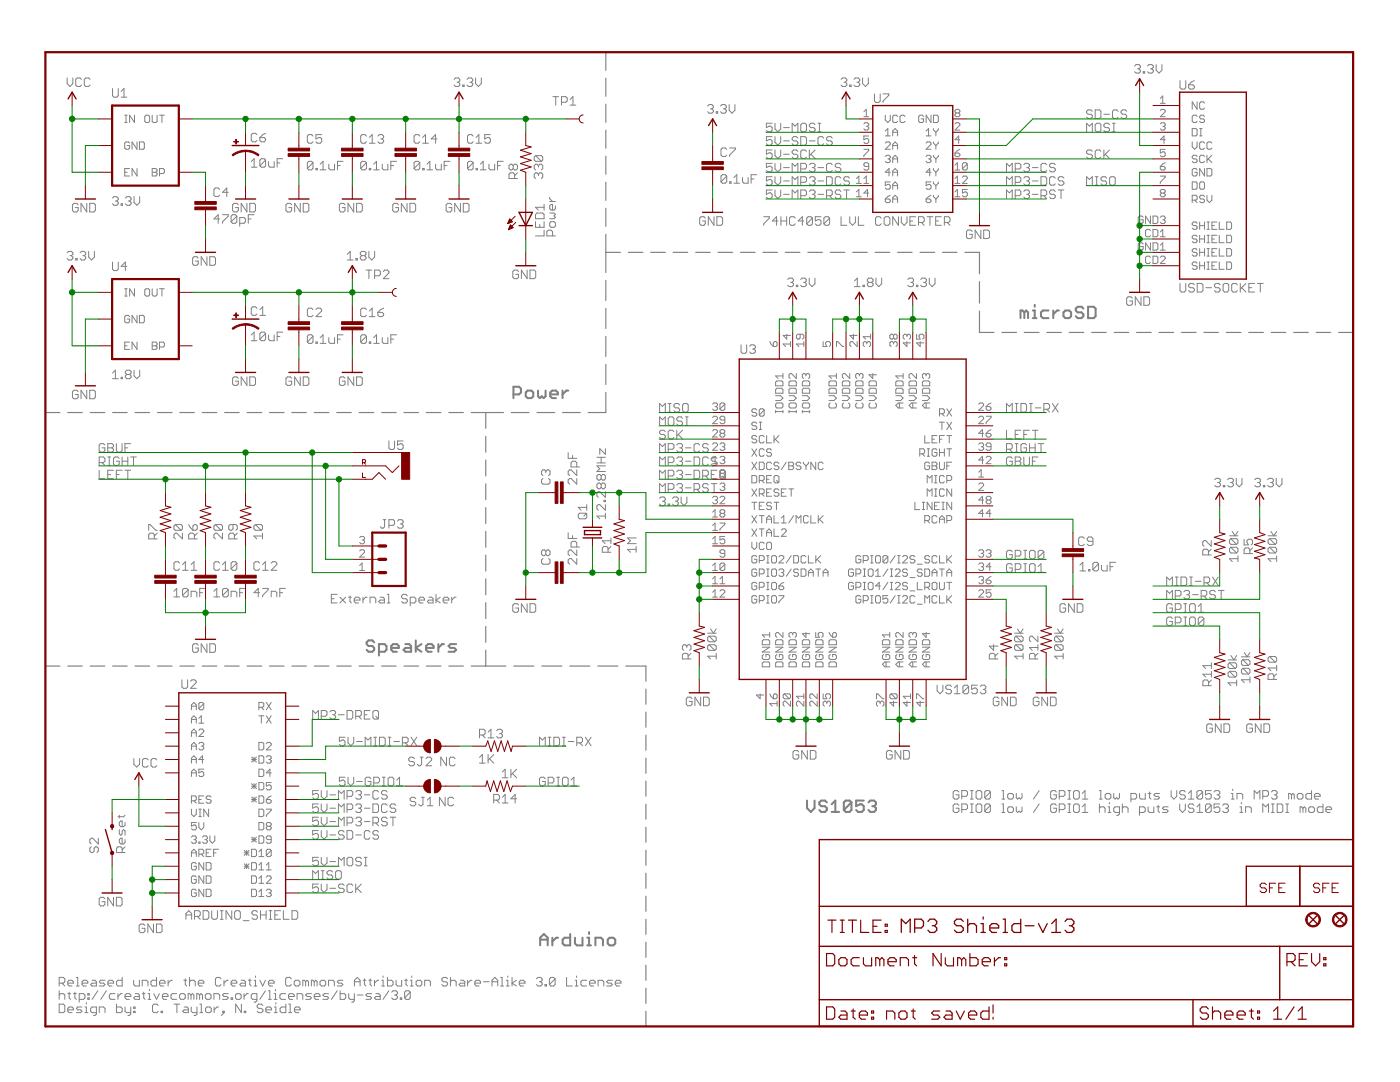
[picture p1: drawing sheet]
<svg xmlns="http://www.w3.org/2000/svg" width="279mm" height="216mm" viewBox="0 0 279 216" stroke-linecap="round" stroke-linejoin="round" font-family="sans-serif">
<g fill="#808080" stroke="#808080" stroke-width=".2">
<path d="M191.1 160.4l.3 .3z"/>
<path d="M190.5 160.4h.6z"/>
<path d="M190.2 160.7l.3-.3z"/>
<path d="M190.2 160.7v1.1z"/>
<path d="M190.2 161.8l.3 .3z"/>
<path d="M190.5 162.1h.6z"/>
<path d="M191.1 162.1l.3-.3z"/>
<path d="M191.4 161.3v.5z"/>
<path d="M190.8 161.3h.6z"/>
<path d="M191.9 160.4v1.7z"/>
<path d="M191.9 160.4h.9z"/>
<path d="M192.8 160.4l.3 .3z"/>
<path d="M193.1 160.7v.6z"/>
<path d="M192.8 161.5l.3-.2z"/>
<path d="M191.9 161.5h.9z"/>
<path d="M193.7 162.1h.5z"/>
<path d="M194 160.4v1.7z"/>
<path d="M193.7 160.4h.5z"/>
<path d="M195.1 160.4h.6z"/>
<path d="M194.8 160.7l.3-.3z"/>
<path d="M194.8 160.7v1.1z"/>
<path d="M194.8 161.8l.3 .3z"/>
<path d="M195.1 162.1h.6z"/>
<path d="M195.7 162.1l.2-.3z"/>
<path d="M195.9 160.7v1.1z"/>
<path d="M195.7 160.4l.2 .3z"/>
<path d="M196.5 160.7v1.1z"/>
<path d="M196.5 160.7l.3-.3z"/>
<path d="M196.8 160.4h.6z"/>
<path d="M197.4 160.4l.3 .3z"/>
<path d="M197.7 160.7v1.1z"/>
<path d="M197.7 161.8l-.3 .3z"/>
<path d="M196.8 162.1h.6z"/>
<path d="M196.5 161.8l.3 .3z"/>
<path d="M197.7 160.7l-1.2 1.1z"/>
<path d="M200 160.4h.2z"/>
<path d="M200.2 160.4v1.7z"/>
<path d="M200 162.1h.5z"/>
<path d="M201.4 162.1h.6z"/>
<path d="M202 162.1l.2-.3z"/>
<path d="M202.2 161.3v.5z"/>
<path d="M202 161l.2 .3z"/>
<path d="M201.4 161h.6z"/>
<path d="M201.4 161l-.3 .3z"/>
<path d="M201.1 161.3v.5z"/>
<path d="M201.1 161.8l.3 .3z"/>
<path d="M202.8 161v.8z"/>
<path d="M202.8 161.8l.3 .3z"/>
<path d="M203.1 162.1l.3-.3z"/>
<path d="M203.4 161.8l.3 .3z"/>
<path d="M203.7 162.1l.3-.3z"/>
<path d="M204 161v.8z"/>
<path d="M207.4 160.4l-1.2 1.7z"/>
<path d="M210.5 160.4l.3 .3z"/>
<path d="M210 160.4h.5z"/>
<path d="M209.7 160.7l.3-.3z"/>
<path d="M209.7 160.7v1.1z"/>
<path d="M209.7 161.8l.3 .3z"/>
<path d="M210 162.1h.5z"/>
<path d="M210.5 162.1l.3-.3z"/>
<path d="M210.8 161.3v.5z"/>
<path d="M210.2 161.3h.6z"/>
<path d="M211.4 160.4v1.7z"/>
<path d="M211.4 160.4h.9z"/>
<path d="M212.3 160.4l.2 .3z"/>
<path d="M212.5 160.7v.6z"/>
<path d="M212.5 161.3l-.2 .2z"/>
<path d="M211.4 161.5h.9z"/>
<path d="M213.1 162.1h.6z"/>
<path d="M213.4 160.4v1.7z"/>
<path d="M213.1 160.4h.6z"/>
<path d="M214.5 160.4h.6z"/>
<path d="M214.2 160.7l.3-.3z"/>
<path d="M214.2 160.7v1.1z"/>
<path d="M214.2 161.8l.3 .3z"/>
<path d="M214.5 162.1h.6z"/>
<path d="M215.1 162.1l.3-.3z"/>
<path d="M215.4 160.7v1.1z"/>
<path d="M215.1 160.4l.3 .3z"/>
<path d="M216.5 160.4l-.5 .6z"/>
<path d="M216.5 160.4v1.7z"/>
<path d="M216 162.1h1.1z"/>
<path d="M219.4 160.4v1.7z"/>
<path d="M219.4 161.3l.3-.3z"/>
<path d="M219.7 161h.6z"/>
<path d="M220.3 161l.2 .3z"/>
<path d="M220.5 161.3v.8z"/>
<path d="M221.1 161h.3z"/>
<path d="M221.4 161v1.1z"/>
<path d="M221.1 162.1h.6z"/>
<path d="M221.4 160.1v.3z"/>
<path d="M222.8 162.7h.3z"/>
<path d="M223.1 162.7l.3-.3z"/>
<path d="M223.4 161v1.4z"/>
<path d="M222.5 161h.9z"/>
<path d="M222.5 161l-.2 .3z"/>
<path d="M222.3 161.3v.5z"/>
<path d="M222.3 161.8l.2 .3z"/>
<path d="M222.5 162.1h.9z"/>
<path d="M224 160.4v1.7z"/>
<path d="M224 161.3l.3-.3z"/>
<path d="M224.3 161h.5z"/>
<path d="M224.8 161l.3 .3z"/>
<path d="M225.1 161.3v.8z"/>
<path d="M227.4 161v1.7z"/>
<path d="M227.4 161h.9z"/>
<path d="M228.3 161l.3 .3z"/>
<path d="M228.6 161.3v.5z"/>
<path d="M228.3 162.1l.3-.3z"/>
<path d="M227.4 162.1h.9z"/>
<path d="M229.1 161v.8z"/>
<path d="M229.1 161.8l.3 .3z"/>
<path d="M229.4 162.1h.9z"/>
<path d="M230.3 161v1.1z"/>
<path d="M231.1 160.7v1.1z"/>
<path d="M231.1 161.8l.3 .3z"/>
<path d="M230.8 161h.6z"/>
<path d="M232 162.1h.9z"/>
<path d="M232.9 162.1l.2-.3z"/>
<path d="M232.9 161.5l.2 .3z"/>
<path d="M232.3 161.5h.6z"/>
<path d="M232 161.3l.3 .2z"/>
<path d="M232 161.3l.3-.3z"/>
<path d="M232.3 161h.8z"/>
<path d="M235.4 160.4v1.1z"/>
<path d="M235.4 161.5l.6 .6z"/>
<path d="M236 162.1l.6-.6z"/>
<path d="M236.6 160.4v1.1z"/>
<path d="M238 160.4l.3 .3z"/>
<path d="M237.4 160.4h.6z"/>
<path d="M237.4 160.4l-.2 .3z"/>
<path d="M237.2 160.7v.3z"/>
<path d="M237.2 161l.2 .3z"/>
<path d="M237.4 161.3h.6z"/>
<path d="M238 161.3l.3 .2z"/>
<path d="M238.3 161.5v.3z"/>
<path d="M238.3 161.8l-.3 .3z"/>
<path d="M237.4 162.1h.6z"/>
<path d="M237.2 161.8l.2 .3z"/>
<path d="M238.9 161l.5-.6z"/>
<path d="M239.4 160.4v1.7z"/>
<path d="M238.9 162.1h1.1z"/>
<path d="M240.6 160.7v1.1z"/>
<path d="M240.6 160.7l.3-.3z"/>
<path d="M240.9 160.4h.5z"/>
<path d="M241.4 160.4l.3 .3z"/>
<path d="M241.7 160.7v1.1z"/>
<path d="M241.4 162.1l.3-.3z"/>
<path d="M240.9 162.1h.5z"/>
<path d="M240.6 161.8l.3 .3z"/>
<path d="M240.6 161.8l1.1-1.1z"/>
<path d="M242.3 160.4h1.1z"/>
<path d="M242.3 160.4v.9z"/>
<path d="M242.3 161.3l.6-.3z"/>
<path d="M242.9 161h.2z"/>
<path d="M243.1 161l.3 .3z"/>
<path d="M243.4 161.3v.5z"/>
<path d="M243.1 162.1l.3-.3z"/>
<path d="M242.6 162.1h.5z"/>
<path d="M242.3 161.8l.3 .3z"/>
<path d="M244 160.7l.3-.3z"/>
<path d="M244.3 160.4h.6z"/>
<path d="M244.9 160.4l.3 .3z"/>
<path d="M245.2 160.7v.3z"/>
<path d="M244.9 161.3l.3-.3z"/>
<path d="M244.6 161.3h.3z"/>
<path d="M244.9 161.3l.3 .2z"/>
<path d="M245.2 161.5v.3z"/>
<path d="M244.9 162.1l.3-.3z"/>
<path d="M244.3 162.1h.6z"/>
<path d="M244 161.8l.3 .3z"/>
<path d="M247.4 161h.3z"/>
<path d="M247.7 161v1.1z"/>
<path d="M247.4 162.1h.6z"/>
<path d="M247.7 160.1v.3z"/>
<path d="M248.6 161v1.1z"/>
<path d="M248.6 161h.8z"/>
<path d="M249.4 161l.3 .3z"/>
<path d="M249.7 161.3v.8z"/>
<path d="M252 160.4v1.7z"/>
<path d="M252 160.4l.6 .6z"/>
<path d="M253.2 160.4l-.6 .6z"/>
<path d="M253.2 160.4v1.7z"/>
<path d="M253.7 162.1h.6z"/>
<path d="M254 160.4v1.7z"/>
<path d="M253.7 160.4h.6z"/>
<path d="M254.9 160.4v1.7z"/>
<path d="M254.9 162.1h.8z"/>
<path d="M256 161.8l-.3 .3z"/>
<path d="M256 160.7v1.1z"/>
<path d="M255.7 160.4l.3 .3z"/>
<path d="M254.9 160.4h.8z"/>
<path d="M256.6 162.1h.6z"/>
<path d="M256.9 160.4v1.7z"/>
<path d="M256.6 160.4h.6z"/>
<path d="M259.5 161v1.1z"/>
<path d="M259.5 161h.2z"/>
<path d="M259.7 161l.3 .3z"/>
<path d="M260 161.3v.8z"/>
<path d="M260 161.3l.3-.3z"/>
<path d="M260.3 161l.3 .3z"/>
<path d="M260.6 161.3v.8z"/>
<path d="M261.5 162.1h.5z"/>
<path d="M262 162.1l.3-.3z"/>
<path d="M262.3 161.3v.5z"/>
<path d="M262 161l.3 .3z"/>
<path d="M261.5 161h.5z"/>
<path d="M261.5 161l-.3 .3z"/>
<path d="M261.2 161.3v.5z"/>
<path d="M261.2 161.8l.3 .3z"/>
<path d="M264 160.4v1.7z"/>
<path d="M263.2 162.1h.8z"/>
<path d="M262.9 161.8l.3 .3z"/>
<path d="M262.9 161.3v.5z"/>
<path d="M262.9 161.3l.3-.3z"/>
<path d="M263.2 161h.8z"/>
<path d="M264.9 162.1h.6z"/>
<path d="M264.6 161.8l.3 .3z"/>
<path d="M264.6 161.3v.5z"/>
<path d="M264.6 161.3l.3-.3z"/>
<path d="M264.9 161h.6z"/>
<path d="M265.5 161l.2 .3z"/>
<path d="M265.7 161.3v.2z"/>
<path d="M264.6 161.5h1.1z"/>
<path d="M31.3 200.4l.3 .2z"/>
<path d="M30.7 200.4h.6z"/>
<path d="M30.4 200.6l.3-.2z"/>
<path d="M30.4 200.6v1.2z"/>
<path d="M30.4 201.8l.3 .3z"/>
<path d="M30.7 202.1h.6z"/>
<path d="M31.3 202.1l.3-.3z"/>
<path d="M32.2 201.8v.3z"/>
<path d="M32.2 201.8h.2z"/>
<path d="M32.4 201.8v.3z"/>
<path d="M32.2 202.1h.2z"/>
<path d="M35.3 200.4v1.7z"/>
<path d="M34.7 200.4h1.2z"/>
<path d="M36.7 200.9h.6z"/>
<path d="M37.3 200.9l.3 .3z"/>
<path d="M37.6 201.2v.9z"/>
<path d="M36.7 202.1h.9z"/>
<path d="M36.4 201.8l.3 .3z"/>
<path d="M36.4 201.8l.3-.3z"/>
<path d="M36.7 201.5h.9z"/>
<path d="M38.2 200.9v.9z"/>
<path d="M38.2 201.8l.3 .3z"/>
<path d="M38.5 202.1h.8z"/>
<path d="M39.3 200.9v1.5z"/>
<path d="M39 202.6l.3-.2z"/>
<path d="M38.7 202.6h.3z"/>
<path d="M39.9 200.4h.3z"/>
<path d="M40.2 200.4v1.7z"/>
<path d="M39.9 202.1h.5z"/>
<path d="M41.3 202.1h.6z"/>
<path d="M41.9 202.1l.3-.3z"/>
<path d="M42.2 201.2v.6z"/>
<path d="M41.9 200.9l.3 .3z"/>
<path d="M41.3 200.9h.6z"/>
<path d="M41 201.2l.3-.3z"/>
<path d="M41 201.2v.6z"/>
<path d="M41 201.8l.3 .3z"/>
<path d="M42.7 200.9v1.2z"/>
<path d="M42.7 201.5l.6-.6z"/>
<path d="M43.3 200.9h.3z"/>
<path d="M44.2 202.6l.5-.5z"/>
<path d="M44.7 201.8v.3z"/>
<path d="M44.4 201.8h.3z"/>
<path d="M44.4 201.8v.3z"/>
<path d="M44.4 202.1h.3z"/>
<path d="M47 200.4v1.7z"/>
<path d="M47 200.4l1.2 1.7z"/>
<path d="M48.2 200.4v1.7z"/>
<path d="M48.7 201.8v.3z"/>
<path d="M48.7 201.8h.3z"/>
<path d="M49 201.8v.3z"/>
<path d="M48.7 202.1h.3z"/>
<path d="M52.2 200.4l.3 .2z"/>
<path d="M51.6 200.4h.6z"/>
<path d="M51.6 200.4l-.3 .2z"/>
<path d="M51.3 200.6v.3z"/>
<path d="M51.3 200.9l.3 .3z"/>
<path d="M51.6 201.2h.6z"/>
<path d="M52.2 201.2l.3 .3z"/>
<path d="M52.5 201.5v.3z"/>
<path d="M52.2 202.1l.3-.3z"/>
<path d="M51.6 202.1h.6z"/>
<path d="M51.3 201.8l.3 .3z"/>
<path d="M53.3 202.1h.6z"/>
<path d="M53 201.8l.3 .3z"/>
<path d="M53 201.2v.6z"/>
<path d="M53 201.2l.3-.3z"/>
<path d="M53.3 200.9h.6z"/>
<path d="M53.9 200.9l.3 .3z"/>
<path d="M54.2 201.2v.3z"/>
<path d="M53 201.5h1.2z"/>
<path d="M54.8 200.9h.3z"/>
<path d="M55.1 200.9v1.2z"/>
<path d="M54.8 202.1h.5z"/>
<path d="M55.1 200.1v.3z"/>
<path d="M57 200.4v1.7z"/>
<path d="M56.2 202.1h.8z"/>
<path d="M55.9 201.8l.3 .3z"/>
<path d="M55.9 201.2v.6z"/>
<path d="M55.9 201.2l.3-.3z"/>
<path d="M56.2 200.9h.8z"/>
<path d="M57.6 200.4h.3z"/>
<path d="M57.9 200.4v1.7z"/>
<path d="M57.6 202.1h.6z"/>
<path d="M59.1 202.1h.5z"/>
<path d="M58.8 201.8l.3 .3z"/>
<path d="M58.8 201.2v.6z"/>
<path d="M58.8 201.2l.3-.3z"/>
<path d="M59.1 200.9h.5z"/>
<path d="M59.6 200.9l.3 .3z"/>
<path d="M59.9 201.2v.3z"/>
<path d="M58.8 201.5h1.1z"/>
<path d="M191.1 157.8l.3 .2z"/>
<path d="M190.5 157.8h.6z"/>
<path d="M190.2 158l.3-.2z"/>
<path d="M190.2 158v1.2z"/>
<path d="M190.2 159.2l.3 .2z"/>
<path d="M190.5 159.4h.6z"/>
<path d="M191.1 159.4l.3-.2z"/>
<path d="M191.4 158.6v.6z"/>
<path d="M190.8 158.6h.6z"/>
<path d="M191.9 157.8v1.6z"/>
<path d="M191.9 157.8h.9z"/>
<path d="M192.8 157.8l.3 .2z"/>
<path d="M193.1 158v.6z"/>
<path d="M193.1 158.6l-.3 .3z"/>
<path d="M191.9 158.9h.9z"/>
<path d="M193.7 159.4h.5z"/>
<path d="M194 157.8v1.6z"/>
<path d="M193.7 157.8h.5z"/>
<path d="M195.1 157.8h.6z"/>
<path d="M194.8 158l.3-.2z"/>
<path d="M194.8 158v1.2z"/>
<path d="M194.8 159.2l.3 .2z"/>
<path d="M195.1 159.4h.6z"/>
<path d="M195.7 159.4l.2-.2z"/>
<path d="M195.9 158v1.2z"/>
<path d="M195.7 157.8l.2 .2z"/>
<path d="M196.5 158v1.2z"/>
<path d="M196.8 157.8l-.3 .2z"/>
<path d="M196.8 157.8h.6z"/>
<path d="M197.4 157.8l.3 .2z"/>
<path d="M197.7 158v1.2z"/>
<path d="M197.7 159.2l-.3 .2z"/>
<path d="M196.8 159.4h.6z"/>
<path d="M196.5 159.2l.3 .2z"/>
<path d="M197.7 158l-1.2 1.2z"/>
<path d="M200 157.8h.2z"/>
<path d="M200.2 157.8v1.6z"/>
<path d="M200 159.4h.5z"/>
<path d="M201.4 159.4h.6z"/>
<path d="M202 159.4l.2-.2z"/>
<path d="M202.2 158.6v.6z"/>
<path d="M202 158.3l.2 .3z"/>
<path d="M201.4 158.3h.6z"/>
<path d="M201.4 158.3l-.3 .3z"/>
<path d="M201.1 158.6v.6z"/>
<path d="M201.1 159.2l.3 .2z"/>
<path d="M202.8 158.3v.9z"/>
<path d="M202.8 159.2l.3 .2z"/>
<path d="M203.1 159.4l.3-.2z"/>
<path d="M203.4 159.2l.3 .2z"/>
<path d="M203.7 159.4l.3-.2z"/>
<path d="M204 158.3v.9z"/>
<path d="M207.4 157.8l-1.2 1.6z"/>
<path d="M210.5 157.8l.3 .2z"/>
<path d="M210 157.8h.5z"/>
<path d="M209.7 158l.3-.2z"/>
<path d="M209.7 158v1.2z"/>
<path d="M209.7 159.2l.3 .2z"/>
<path d="M210 159.4h.5z"/>
<path d="M210.5 159.4l.3-.2z"/>
<path d="M210.8 158.6v.6z"/>
<path d="M210.2 158.6h.6z"/>
<path d="M211.4 157.8v1.6z"/>
<path d="M211.4 157.8h.9z"/>
<path d="M212.3 157.8l.2 .2z"/>
<path d="M212.5 158v.6z"/>
<path d="M212.5 158.6l-.2 .3z"/>
<path d="M211.4 158.9h.9z"/>
<path d="M213.1 159.4h.6z"/>
<path d="M213.4 157.8v1.6z"/>
<path d="M213.1 157.8h.6z"/>
<path d="M214.5 157.8h.6z"/>
<path d="M214.2 158l.3-.2z"/>
<path d="M214.2 158v1.2z"/>
<path d="M214.2 159.2l.3 .2z"/>
<path d="M214.5 159.4h.6z"/>
<path d="M215.4 159.2l-.3 .2z"/>
<path d="M215.4 158v1.2z"/>
<path d="M215.1 157.8l.3 .2z"/>
<path d="M216.5 157.8l-.5 .5z"/>
<path d="M216.5 157.8v1.6z"/>
<path d="M216 159.4h1.1z"/>
<path d="M219.4 157.8h.3z"/>
<path d="M219.7 157.8v1.6z"/>
<path d="M219.4 159.4h.6z"/>
<path d="M220.8 159.4h.6z"/>
<path d="M221.4 159.4l.3-.2z"/>
<path d="M221.7 158.6v.6z"/>
<path d="M221.4 158.3l.3 .3z"/>
<path d="M220.8 158.3h.6z"/>
<path d="M220.8 158.3l-.2 .3z"/>
<path d="M220.6 158.6v.6z"/>
<path d="M220.6 159.2l.2 .2z"/>
<path d="M222.3 158.3v.9z"/>
<path d="M222.3 159.2l.2 .2z"/>
<path d="M222.5 159.4l.3-.2z"/>
<path d="M222.8 159.2l.3 .2z"/>
<path d="M223.1 159.4l.3-.2z"/>
<path d="M223.4 158.3v.9z"/>
<path d="M225.7 158.3v1.7z"/>
<path d="M225.7 158.3h.8z"/>
<path d="M226.5 158.3l.3 .3z"/>
<path d="M226.8 158.6v.6z"/>
<path d="M226.5 159.4l.3-.2z"/>
<path d="M225.7 159.4h.8z"/>
<path d="M227.4 158.3v.9z"/>
<path d="M227.4 159.2l.3 .2z"/>
<path d="M227.7 159.4h.9z"/>
<path d="M228.6 158.3v1.1z"/>
<path d="M229.4 158v1.2z"/>
<path d="M229.4 159.2l.3 .2z"/>
<path d="M229.1 158.3h.6z"/>
<path d="M230.3 159.4h.8z"/>
<path d="M231.4 159.2l-.3 .2z"/>
<path d="M231.1 158.9l.3 .3z"/>
<path d="M230.6 158.9h.5z"/>
<path d="M230.3 158.6l.3 .3z"/>
<path d="M230.3 158.6l.3-.3z"/>
<path d="M230.6 158.3h.8z"/>
<path d="M233.7 157.8v1.1z"/>
<path d="M233.7 158.9l.6 .5z"/>
<path d="M234.3 159.4l.5-.5z"/>
<path d="M234.8 157.8v1.1z"/>
<path d="M236.3 157.8l.3 .2z"/>
<path d="M235.7 157.8h.6z"/>
<path d="M235.7 157.8l-.3 .2z"/>
<path d="M235.4 158v.3z"/>
<path d="M235.4 158.3l.3 .3z"/>
<path d="M235.7 158.6h.6z"/>
<path d="M236.3 158.6l.3 .3z"/>
<path d="M236.6 158.9v.3z"/>
<path d="M236.6 159.2l-.3 .2z"/>
<path d="M235.7 159.4h.6z"/>
<path d="M235.4 159.2l.3 .2z"/>
<path d="M237.7 157.8l-.5 .5z"/>
<path d="M237.7 157.8v1.6z"/>
<path d="M237.2 159.4h1.1z"/>
<path d="M238.9 158v1.2z"/>
<path d="M238.9 158l.2-.2z"/>
<path d="M239.1 157.8h.6z"/>
<path d="M239.7 157.8l.3 .2z"/>
<path d="M240 158v1.2z"/>
<path d="M239.7 159.4l.3-.2z"/>
<path d="M239.1 159.4h.6z"/>
<path d="M238.9 159.2l.2 .2z"/>
<path d="M238.9 159.2l1.1-1.2z"/>
<path d="M240.6 157.8h1.1z"/>
<path d="M240.6 157.8v.8z"/>
<path d="M240.6 158.6l.6-.3z"/>
<path d="M241.2 158.3h.2z"/>
<path d="M241.4 158.3l.3 .3z"/>
<path d="M241.7 158.6v.6z"/>
<path d="M241.4 159.4l.3-.2z"/>
<path d="M240.9 159.4h.5z"/>
<path d="M240.6 159.2l.3 .2z"/>
<path d="M242.3 158l.3-.2z"/>
<path d="M242.6 157.8h.5z"/>
<path d="M243.1 157.8l.3 .2z"/>
<path d="M243.4 158v.3z"/>
<path d="M243.1 158.6l.3-.3z"/>
<path d="M242.9 158.6h.2z"/>
<path d="M243.1 158.6l.3 .3z"/>
<path d="M243.4 158.9v.3z"/>
<path d="M243.1 159.4l.3-.2z"/>
<path d="M242.6 159.4h.5z"/>
<path d="M242.3 159.2l.3 .2z"/>
<path d="M245.7 158.3h.3z"/>
<path d="M246 158.3v1.1z"/>
<path d="M245.7 159.4h.6z"/>
<path d="M246 157.5v.3z"/>
<path d="M246.9 158.3v1.1z"/>
<path d="M246.9 158.3h.8z"/>
<path d="M247.7 158.3l.3 .3z"/>
<path d="M248 158.6v.8z"/>
<path d="M250.3 157.8v1.6z"/>
<path d="M250.3 157.8l.6 .5z"/>
<path d="M250.9 158.3l.5-.5z"/>
<path d="M251.4 157.8v1.6z"/>
<path d="M252 157.8v1.6z"/>
<path d="M252 157.8h.9z"/>
<path d="M252.9 157.8l.3 .2z"/>
<path d="M253.2 158v.6z"/>
<path d="M253.2 158.6l-.3 .3z"/>
<path d="M252 158.9h.9z"/>
<path d="M253.7 158l.3-.2z"/>
<path d="M254 157.8h.6z"/>
<path d="M254.6 157.8l.3 .2z"/>
<path d="M254.9 158v.3z"/>
<path d="M254.9 158.3l-.3 .3z"/>
<path d="M254.3 158.6h.3z"/>
<path d="M254.6 158.6l.3 .3z"/>
<path d="M254.9 158.9v.3z"/>
<path d="M254.9 159.2l-.3 .2z"/>
<path d="M254 159.4h.6z"/>
<path d="M253.7 159.2l.3 .2z"/>
<path d="M257.2 158.3v1.1z"/>
<path d="M257.2 158.3h.3z"/>
<path d="M257.5 158.3l.2 .3z"/>
<path d="M257.7 158.6v.8z"/>
<path d="M258 158.3l-.3 .3z"/>
<path d="M258 158.3l.3 .3z"/>
<path d="M258.3 158.6v.8z"/>
<path d="M259.2 159.4h.5z"/>
<path d="M259.7 159.4l.3-.2z"/>
<path d="M260 158.6v.6z"/>
<path d="M259.7 158.3l.3 .3z"/>
<path d="M259.2 158.3h.5z"/>
<path d="M259.2 158.3l-.3 .3z"/>
<path d="M258.9 158.6v.6z"/>
<path d="M258.9 159.2l.3 .2z"/>
<path d="M261.7 157.8v1.6z"/>
<path d="M260.9 159.4h.8z"/>
<path d="M260.6 159.2l.3 .2z"/>
<path d="M260.6 158.6v.6z"/>
<path d="M260.9 158.3l-.3 .3z"/>
<path d="M260.9 158.3h.8z"/>
<path d="M262.6 159.4h.6z"/>
<path d="M262.3 159.2l.3 .2z"/>
<path d="M262.3 158.6v.6z"/>
<path d="M262.3 158.6l.3-.3z"/>
<path d="M262.6 158.3h.6z"/>
<path d="M263.2 158.3l.3 .3z"/>
<path d="M263.5 158.6v.3z"/>
<path d="M262.3 158.9h1.2z"/>
<path d="M22.7 39.2l-.2 .3z"/>
<path d="M22.7 39.2h.6z"/>
<path d="M23.3 39.2l.3 .3z"/>
<path d="M23.6 39.5v.3z"/>
<path d="M23.3 40.1l.3-.3z"/>
<path d="M23 40.1h.3z"/>
<path d="M23.3 40.1l.3 .3z"/>
<path d="M23.6 40.4v.3z"/>
<path d="M23.6 40.7l-.3 .3z"/>
<path d="M22.7 41h.6z"/>
<path d="M22.5 40.7l.2 .3z"/>
<path d="M24.2 40.7v.3z"/>
<path d="M24.2 40.7h.2z"/>
<path d="M24.4 40.7v.3z"/>
<path d="M24.2 41h.2z"/>
<path d="M25 39.5l.3-.3z"/>
<path d="M25.3 39.2h.6z"/>
<path d="M25.9 39.2l.3 .3z"/>
<path d="M26.2 39.5v.3z"/>
<path d="M26.2 39.8l-.3 .3z"/>
<path d="M25.6 40.1h.3z"/>
<path d="M25.9 40.1l.3 .3z"/>
<path d="M26.2 40.4v.3z"/>
<path d="M26.2 40.7l-.3 .3z"/>
<path d="M25.3 41h.6z"/>
<path d="M25 40.7l.3 .3z"/>
<path d="M26.8 39.2v1.2z"/>
<path d="M26.8 40.4l.5 .6z"/>
<path d="M27.3 41l.6-.6z"/>
<path d="M27.9 39.2v1.2z"/>
<path d="M61.3 32.5v1.1z"/>
<path d="M61.3 32.5l.3-.3z"/>
<path d="M61.6 32.2h.6z"/>
<path d="M62.2 32.2l.3 .3z"/>
<path d="M62.5 32.5v1.1z"/>
<path d="M62.5 33.6l-.3 .3z"/>
<path d="M61.6 33.9h.6z"/>
<path d="M61.3 33.6l.3 .3z"/>
<path d="M62.5 32.5l-1.2 1.1z"/>
<path d="M63.1 33.6v.3z"/>
<path d="M63.1 33.6h.2z"/>
<path d="M63.3 33.6v.3z"/>
<path d="M63.1 33.9h.2z"/>
<path d="M63.9 32.8l.6-.6z"/>
<path d="M64.5 32.2v1.7z"/>
<path d="M63.9 33.9h1.1z"/>
<path d="M65.6 32.8v.8z"/>
<path d="M65.6 33.6l.3 .3z"/>
<path d="M65.9 33.9h.9z"/>
<path d="M66.8 32.8v1.1z"/>
<path d="M67.4 32.2v1.7z"/>
<path d="M67.4 32.2h1.1z"/>
<path d="M67.4 33h.5z"/>
<path d="M50.1 32.2l.6-.5z"/>
<path d="M50.7 31.7v1.7z"/>
<path d="M50.1 33.4h1.2z"/>
<path d="M51.9 31.9v1.2z"/>
<path d="M51.9 31.9l.3-.2z"/>
<path d="M52.2 31.7h.5z"/>
<path d="M52.7 31.7l.3 .2z"/>
<path d="M53 31.9v1.2z"/>
<path d="M53 33.1l-.3 .3z"/>
<path d="M52.2 33.4h.5z"/>
<path d="M51.9 33.1l.3 .3z"/>
<path d="M51.9 33.1l1.1-1.2z"/>
<path d="M53.6 32.2v.9z"/>
<path d="M53.6 33.1l.3 .3z"/>
<path d="M53.9 33.4h.8z"/>
<path d="M54.7 32.2v1.2z"/>
<path d="M55.3 31.7v1.7z"/>
<path d="M55.3 31.7h1.1z"/>
<path d="M55.3 32.5h.6z"/>
<path d="M106.6 35.3l.3 .3z"/>
<path d="M106.6 34.8v.5z"/>
<path d="M106.9 34.5l-.3 .3z"/>
<path d="M106.9 34.5h.3z"/>
<path d="M107.2 34.5l.3 .3z"/>
<path d="M107.5 34.8v.3z"/>
<path d="M107.7 34.5l-.2 .3z"/>
<path d="M107.7 34.5h.3z"/>
<path d="M108 34.5l.3 .3z"/>
<path d="M108.3 34.8v.5z"/>
<path d="M108.3 35.3l-.3 .3z"/>
<path d="M106.6 33.6l.3 .3z"/>
<path d="M106.6 33.1v.5z"/>
<path d="M106.9 32.8l-.3 .3z"/>
<path d="M106.9 32.8h.3z"/>
<path d="M107.2 32.8l.3 .3z"/>
<path d="M107.5 33.1v.2z"/>
<path d="M107.7 32.8l-.2 .3z"/>
<path d="M107.7 32.8h.3z"/>
<path d="M108 32.8l.3 .3z"/>
<path d="M108.3 33.1v.5z"/>
<path d="M108.3 33.6l-.3 .3z"/>
<path d="M106.9 32.2h1.1z"/>
<path d="M106.6 31.9l.3 .3z"/>
<path d="M106.6 31.3v.6z"/>
<path d="M106.9 31.1l-.3 .2z"/>
<path d="M106.9 31.1h1.1z"/>
<path d="M108 31.1l.3 .2z"/>
<path d="M108.3 31.3v.6z"/>
<path d="M108.3 31.9l-.3 .3z"/>
<path d="M106.9 31.1l1.1 1.1z"/>
<path d="M109.1 47.1h1.7z"/>
<path d="M109.1 46.2v.9z"/>
<path d="M109.4 45.9l-.3 .3z"/>
<path d="M109.4 45.9h.6z"/>
<path d="M110 45.9l.3 .3z"/>
<path d="M110.3 46.2v.9z"/>
<path d="M110.8 44.5v.6z"/>
<path d="M110.6 44.2l.2 .3z"/>
<path d="M110 44.2h.6z"/>
<path d="M110 44.2l-.3 .3z"/>
<path d="M109.7 44.5v.6z"/>
<path d="M109.7 45.1l.3 .3z"/>
<path d="M110 45.4h.6z"/>
<path d="M110.6 45.4l.2-.3z"/>
<path d="M109.7 43.6h.9z"/>
<path d="M110.6 43.6l.2-.2z"/>
<path d="M110.6 43.1l.2 .3z"/>
<path d="M110.6 43.1l.2-.3z"/>
<path d="M110.6 42.5l.2 .3z"/>
<path d="M109.7 42.5h.9z"/>
<path d="M110.8 41.1v.5z"/>
<path d="M110.8 41.6l-.2 .3z"/>
<path d="M110 41.9h.6z"/>
<path d="M109.7 41.6l.3 .3z"/>
<path d="M109.7 41.1v.5z"/>
<path d="M110 40.8l-.3 .3z"/>
<path d="M110 40.8h.3z"/>
<path d="M110.3 40.8v1.1z"/>
<path d="M109.7 40.2h1.1z"/>
<path d="M109.7 39.6l.6 .6z"/>
<path d="M109.7 39.4v.2z"/>
<path d="M103.2 53.9l.3 .3z"/>
<path d="M102.6 53.9h.6z"/>
<path d="M102.6 53.9l-.3 .3z"/>
<path d="M102.3 54.2v1.1z"/>
<path d="M102.3 55.3l.3 .3z"/>
<path d="M102.6 55.6h.6z"/>
<path d="M103.5 55.3l-.3 .3z"/>
<path d="M103.5 54.7v.6z"/>
<path d="M102.9 54.7h.6z"/>
<path d="M104.1 53.9v1.7z"/>
<path d="M104.1 53.9l1.1 1.7z"/>
<path d="M105.2 53.9v1.7z"/>
<path d="M105.8 53.9v1.7z"/>
<path d="M105.8 55.6h.8z"/>
<path d="M106.9 55.3l-.3 .3z"/>
<path d="M106.9 54.2v1.1z"/>
<path d="M106.6 53.9l.3 .3z"/>
<path d="M105.8 53.9h.8z"/>
<path d="M187 136.7v1.2z"/>
<path d="M187 137.9l.6 .5z"/>
<path d="M187.6 138.4l.6-.5z"/>
<path d="M188.2 136.7v1.2z"/>
<path d="M189.6 136.7l.3 .3z"/>
<path d="M189 136.7h.6z"/>
<path d="M188.7 137l.3-.3z"/>
<path d="M188.7 137v.3z"/>
<path d="M188.7 137.3l.3 .3z"/>
<path d="M189 137.6h.6z"/>
<path d="M189.6 137.6l.3 .3z"/>
<path d="M189.9 137.9v.2z"/>
<path d="M189.9 138.1l-.3 .3z"/>
<path d="M189 138.4h.6z"/>
<path d="M188.7 138.1l.3 .3z"/>
<path d="M190.5 137.3l.5-.6z"/>
<path d="M191 136.7v1.7z"/>
<path d="M190.5 138.4h1.1z"/>
<path d="M192.2 137v1.1z"/>
<path d="M192.2 137l.3-.3z"/>
<path d="M192.5 136.7h.5z"/>
<path d="M193 136.7l.3 .3z"/>
<path d="M193.3 137v1.1z"/>
<path d="M193.3 138.1l-.3 .3z"/>
<path d="M192.5 138.4h.5z"/>
<path d="M192.2 138.1l.3 .3z"/>
<path d="M192.2 138.1l1.1-1.1z"/>
<path d="M193.9 136.7h1.1z"/>
<path d="M193.9 136.7v.9z"/>
<path d="M193.9 137.6l.6-.3z"/>
<path d="M194.5 137.3h.3z"/>
<path d="M194.8 137.3l.2 .3z"/>
<path d="M195 137.6v.5z"/>
<path d="M195 138.1l-.2 .3z"/>
<path d="M194.2 138.4h.6z"/>
<path d="M193.9 138.1l.3 .3z"/>
<path d="M195.6 137l.3-.3z"/>
<path d="M195.9 136.7h.6z"/>
<path d="M196.5 136.7l.2 .3z"/>
<path d="M196.7 137v.3z"/>
<path d="M196.5 137.6l.2-.3z"/>
<path d="M196.2 137.6h.3z"/>
<path d="M196.5 137.6l.2 .3z"/>
<path d="M196.7 137.9v.2z"/>
<path d="M196.7 138.1l-.2 .3z"/>
<path d="M195.9 138.4h.6z"/>
<path d="M195.6 138.1l.3 .3z"/>
<path d="M50.1 66.8l.6-.5z"/>
<path d="M50.7 66.3v1.7z"/>
<path d="M50.1 68h1.2z"/>
<path d="M51.9 66.6v1.1z"/>
<path d="M51.9 66.6l.3-.3z"/>
<path d="M52.2 66.3h.5z"/>
<path d="M52.7 66.3l.3 .3z"/>
<path d="M53 66.6v1.1z"/>
<path d="M53 67.7l-.3 .3z"/>
<path d="M52.2 68h.5z"/>
<path d="M51.9 67.7l.3 .3z"/>
<path d="M51.9 67.7l1.1-1.1z"/>
<path d="M53.6 66.8v.9z"/>
<path d="M53.6 67.7l.3 .3z"/>
<path d="M53.9 68h.8z"/>
<path d="M54.7 66.8v1.2z"/>
<path d="M55.3 66.3v1.7z"/>
<path d="M55.3 66.3h1.1z"/>
<path d="M55.3 67.1h.6z"/>
<path d="M61.3 67.1v1.1z"/>
<path d="M61.6 66.8l-.3 .3z"/>
<path d="M61.6 66.8h.6z"/>
<path d="M62.2 66.8l.3 .3z"/>
<path d="M62.5 67.1v1.1z"/>
<path d="M62.5 68.2l-.3 .3z"/>
<path d="M61.6 68.5h.6z"/>
<path d="M61.3 68.2l.3 .3z"/>
<path d="M62.5 67.1l-1.2 1.1z"/>
<path d="M63.1 68.2v.3z"/>
<path d="M63.1 68.2h.2z"/>
<path d="M63.3 68.2v.3z"/>
<path d="M63.1 68.5h.2z"/>
<path d="M64.5 66.8l-.6 .6z"/>
<path d="M64.5 66.8v1.7z"/>
<path d="M63.9 68.5h1.1z"/>
<path d="M65.6 67.4v.8z"/>
<path d="M65.6 68.2l.3 .3z"/>
<path d="M65.9 68.5h.9z"/>
<path d="M66.8 67.4v1.1z"/>
<path d="M67.4 66.8v1.7z"/>
<path d="M67.4 66.8h1.1z"/>
<path d="M67.4 67.7h.5z"/>
<path d="M115.1 95.5v1.1z"/>
<path d="M114 95.5l1.1 1.1z"/>
<path d="M113.7 95.5h.3z"/>
<path d="M113.4 95.8l.3-.3z"/>
<path d="M113.4 95.8v.5z"/>
<path d="M113.4 96.3l.3 .3z"/>
<path d="M115.1 93.7v1.2z"/>
<path d="M114 93.7l1.1 1.2z"/>
<path d="M113.7 93.7h.3z"/>
<path d="M113.7 93.7l-.3 .3z"/>
<path d="M113.4 94v.6z"/>
<path d="M113.4 94.6l.3 .3z"/>
<path d="M114 93.2h1.7z"/>
<path d="M114 92.3v.9z"/>
<path d="M114 92.3l.3-.3z"/>
<path d="M114.3 92h.5z"/>
<path d="M114.8 92l.3 .3z"/>
<path d="M115.1 92.3v.9z"/>
<path d="M113.4 91.5h1.7z"/>
<path d="M113.4 90.3v1.2z"/>
<path d="M114.3 90.9v.6z"/>
<path d="M115.1 111.4v1.2z"/>
<path d="M114 111.4l1.1 1.2z"/>
<path d="M113.7 111.4h.3z"/>
<path d="M113.7 111.4l-.3 .3z"/>
<path d="M113.4 111.7v.6z"/>
<path d="M113.4 112.3l.3 .3z"/>
<path d="M115.1 109.7v1.2z"/>
<path d="M114 109.7l1.1 1.2z"/>
<path d="M113.7 109.7h.3z"/>
<path d="M113.7 109.7l-.3 .3z"/>
<path d="M113.4 110v.6z"/>
<path d="M113.4 110.6l.3 .3z"/>
<path d="M114 109.2h1.7z"/>
<path d="M114 108.3v.9z"/>
<path d="M114 108.3l.3-.3z"/>
<path d="M114.3 108h.5z"/>
<path d="M114.8 108l.3 .3z"/>
<path d="M115.1 108.3v.9z"/>
<path d="M113.4 107.4h1.7z"/>
<path d="M113.4 106.3v1.1z"/>
<path d="M114.3 106.9v.5z"/>
<path d="M119.1 103l.6 .5z"/>
<path d="M119.1 103h1.7z"/>
<path d="M120.8 102.4v1.1z"/>
<path d="M120.8 100.7v1.1z"/>
<path d="M119.7 100.7l1.1 1.1z"/>
<path d="M119.4 100.7h.3z"/>
<path d="M119.4 100.7l-.3 .3z"/>
<path d="M119.1 101v.5z"/>
<path d="M119.1 101.5l.3 .3z"/>
<path d="M120.5 100.1h.3z"/>
<path d="M120.5 99.8v.3z"/>
<path d="M120.5 99.8h.3z"/>
<path d="M120.8 99.8v.3z"/>
<path d="M120.8 98.1v1.2z"/>
<path d="M119.7 98.1l1.1 1.2z"/>
<path d="M119.4 98.1h.3z"/>
<path d="M119.4 98.1l-.3 .3z"/>
<path d="M119.1 98.4v.6z"/>
<path d="M119.1 99l.3 .3z"/>
<path d="M119.1 97.2l.3 .3z"/>
<path d="M119.1 96.7v.5z"/>
<path d="M119.1 96.7l.3-.3z"/>
<path d="M119.4 96.4h.3z"/>
<path d="M119.7 96.4l.3 .3z"/>
<path d="M120 96.7l.3-.3z"/>
<path d="M120.3 96.4h.2z"/>
<path d="M120.5 96.4l.3 .3z"/>
<path d="M120.8 96.7v.5z"/>
<path d="M120.8 97.2l-.3 .3z"/>
<path d="M120.3 97.5h.2z"/>
<path d="M120 97.2l.3 .3z"/>
<path d="M120 97.2l-.3 .3z"/>
<path d="M119.4 97.5h.3z"/>
<path d="M120 96.7v.5z"/>
<path d="M119.1 95.5l.3 .3z"/>
<path d="M119.1 95v.5z"/>
<path d="M119.1 95l.3-.3z"/>
<path d="M119.4 94.7h.3z"/>
<path d="M119.7 94.7l.3 .3z"/>
<path d="M120 95l.3-.3z"/>
<path d="M120.3 94.7h.2z"/>
<path d="M120.5 94.7l.3 .3z"/>
<path d="M120.8 95v.5z"/>
<path d="M120.8 95.5l-.3 .3z"/>
<path d="M120.3 95.8h.2z"/>
<path d="M120 95.5l.3 .3z"/>
<path d="M120 95.5l-.3 .3z"/>
<path d="M119.4 95.8h.3z"/>
<path d="M120 95v.5z"/>
<path d="M119.1 94.1h1.7z"/>
<path d="M119.1 94.1l.6-.6z"/>
<path d="M119.1 93l.6 .5z"/>
<path d="M119.1 93h1.7z"/>
<path d="M119.1 92.4h1.7z"/>
<path d="M120 91.2v1.2z"/>
<path d="M119.1 91.2h1.7z"/>
<path d="M119.7 89.5v1.2z"/>
<path d="M119.7 89.5l1.1 1.2z"/>
<path d="M120.8 89.5v1.2z"/>
<path d="M125.2 109.6l.6 .6z"/>
<path d="M125.2 109.6h1.8z"/>
<path d="M127 109.1v1.1z"/>
<path d="M125.2 108.5h1.8z"/>
<path d="M125.2 108.5l.6-.6z"/>
<path d="M125.2 107.3l.6 .6z"/>
<path d="M125.2 107.3h1.8z"/>
<path d="M215.5 112.8l.6-.6z"/>
<path d="M216.1 112.2v1.7z"/>
<path d="M215.5 113.9h1.2z"/>
<path d="M217.3 113.6v.3z"/>
<path d="M217.3 113.6h.2z"/>
<path d="M217.5 113.6v.3z"/>
<path d="M217.3 113.9h.2z"/>
<path d="M218.1 112.5v1.1z"/>
<path d="M218.1 112.5l.3-.3z"/>
<path d="M218.4 112.2h.5z"/>
<path d="M218.9 112.2l.3 .3z"/>
<path d="M219.2 112.5v1.1z"/>
<path d="M218.9 113.9l.3-.3z"/>
<path d="M218.4 113.9h.5z"/>
<path d="M218.1 113.6l.3 .3z"/>
<path d="M218.1 113.6l1.1-1.1z"/>
<path d="M219.8 112.8v.8z"/>
<path d="M219.8 113.6l.3 .3z"/>
<path d="M220.1 113.9h.9z"/>
<path d="M221 112.8v1.1z"/>
<path d="M221.5 112.2v1.7z"/>
<path d="M221.5 112.2h1.2z"/>
<path d="M221.5 113.1h.6z"/>
<path d="M245.4 111.5l.5 .6z"/>
<path d="M245.4 111.5h1.7z"/>
<path d="M247.1 110.9v1.2z"/>
<path d="M245.6 110.3h1.2z"/>
<path d="M245.4 110l.2 .3z"/>
<path d="M245.4 109.5v.5z"/>
<path d="M245.6 109.2l-.2 .3z"/>
<path d="M245.6 109.2h1.2z"/>
<path d="M246.8 109.2l.3 .3z"/>
<path d="M247.1 109.5v.5z"/>
<path d="M247.1 110l-.3 .3z"/>
<path d="M245.6 109.2l1.2 1.1z"/>
<path d="M245.6 108.6h1.2z"/>
<path d="M245.4 108.3l.2 .3z"/>
<path d="M245.4 107.8v.5z"/>
<path d="M245.6 107.5l-.2 .3z"/>
<path d="M245.6 107.5h1.2z"/>
<path d="M246.8 107.5l.3 .3z"/>
<path d="M247.1 107.8v.5z"/>
<path d="M247.1 108.3l-.3 .3z"/>
<path d="M245.6 107.5l1.2 1.1z"/>
<path d="M245.4 106.9h1.7z"/>
<path d="M247.1 106l-.6 .9z"/>
<path d="M245.9 106l.6 .9z"/>
<path d="M141.2 130.9l.6 .6z"/>
<path d="M141.2 130.9h1.7z"/>
<path d="M142.9 130.4v1.1z"/>
<path d="M141.5 129.8h1.1z"/>
<path d="M141.2 129.5l.3 .3z"/>
<path d="M141.2 128.9v.6z"/>
<path d="M141.2 128.9l.3-.2z"/>
<path d="M141.5 128.7h1.1z"/>
<path d="M142.6 128.7l.3 .2z"/>
<path d="M142.9 128.9v.6z"/>
<path d="M142.6 129.8l.3-.3z"/>
<path d="M141.5 128.7l1.1 1.1z"/>
<path d="M141.5 128.1h1.1z"/>
<path d="M141.2 127.8l.3 .3z"/>
<path d="M141.2 127.2v.6z"/>
<path d="M141.2 127.2l.3-.3z"/>
<path d="M141.5 126.9h1.1z"/>
<path d="M142.6 126.9l.3 .3z"/>
<path d="M142.9 127.2v.6z"/>
<path d="M142.6 128.1l.3-.3z"/>
<path d="M141.5 126.9l1.1 1.2z"/>
<path d="M141.2 126.3h1.7z"/>
<path d="M142.9 125.5l-.5 .8z"/>
<path d="M141.8 125.5l.6 .8z"/>
<path d="M253.1 111.5l.5 .6z"/>
<path d="M253.1 111.5h1.7z"/>
<path d="M254.8 110.9v1.2z"/>
<path d="M253.4 110.3h1.1z"/>
<path d="M253.1 110l.3 .3z"/>
<path d="M253.1 109.5v.5z"/>
<path d="M253.1 109.5l.3-.3z"/>
<path d="M253.4 109.2h1.1z"/>
<path d="M254.5 109.2l.3 .3z"/>
<path d="M254.8 109.5v.5z"/>
<path d="M254.8 110l-.3 .3z"/>
<path d="M253.4 109.2l1.1 1.1z"/>
<path d="M253.4 108.6h1.1z"/>
<path d="M253.1 108.3l.3 .3z"/>
<path d="M253.1 107.8v.5z"/>
<path d="M253.1 107.8l.3-.3z"/>
<path d="M253.4 107.5h1.1z"/>
<path d="M254.5 107.5l.3 .3z"/>
<path d="M254.8 107.8v.5z"/>
<path d="M254.8 108.3l-.3 .3z"/>
<path d="M253.4 107.5l1.1 1.1z"/>
<path d="M253.1 106.9h1.7z"/>
<path d="M254.8 106l-.6 .9z"/>
<path d="M253.6 106l.6 .9z"/>
<path d="M44.4 106.4v1.1z"/>
<path d="M43.3 106.4l1.1 1.1z"/>
<path d="M43 106.4h.3z"/>
<path d="M43 106.4l-.3 .3z"/>
<path d="M42.7 106.7v.6z"/>
<path d="M42.7 107.3l.3 .2z"/>
<path d="M43 105.8h1.1z"/>
<path d="M42.7 105.5l.3 .3z"/>
<path d="M42.7 105v.5z"/>
<path d="M43 104.7l-.3 .3z"/>
<path d="M43 104.7h1.1z"/>
<path d="M44.1 104.7l.3 .3z"/>
<path d="M44.4 105v.5z"/>
<path d="M44.1 105.8l.3-.3z"/>
<path d="M43 104.7l1.1 1.1z"/>
<path d="M36.4 106.4v1.1z"/>
<path d="M35.3 106.4l1.1 1.1z"/>
<path d="M35 106.4h.3z"/>
<path d="M35 106.4l-.3 .3z"/>
<path d="M34.7 106.7v.6z"/>
<path d="M34.7 107.3l.3 .2z"/>
<path d="M35 105.8h1.1z"/>
<path d="M34.7 105.5l.3 .3z"/>
<path d="M34.7 105v.5z"/>
<path d="M35 104.7l-.3 .3z"/>
<path d="M35 104.7h1.1z"/>
<path d="M36.1 104.7l.3 .3z"/>
<path d="M36.4 105v.5z"/>
<path d="M36.4 105.5l-.3 .3z"/>
<path d="M35 104.7l1.1 1.1z"/>
<path d="M50.7 107l.5 .5z"/>
<path d="M50.7 107h1.7z"/>
<path d="M52.4 106.4v1.1z"/>
<path d="M51 105.8h1.1z"/>
<path d="M50.7 105.5l.3 .3z"/>
<path d="M50.7 105v.5z"/>
<path d="M50.7 105l.3-.3z"/>
<path d="M51 104.7h1.1z"/>
<path d="M52.1 104.7l.3 .3z"/>
<path d="M52.4 105v.5z"/>
<path d="M52.4 105.5l-.3 .3z"/>
<path d="M51 104.7l1.1 1.1z"/>
<path d="M42.7 118l.6-.6z"/>
<path d="M43.3 117.4v1.7z"/>
<path d="M42.7 119.1h1.1z"/>
<path d="M44.4 117.7v1.1z"/>
<path d="M44.4 117.7l.3-.3z"/>
<path d="M44.7 117.4h.6z"/>
<path d="M45.3 117.4l.3 .3z"/>
<path d="M45.6 117.7v1.1z"/>
<path d="M45.3 119.1l.3-.3z"/>
<path d="M44.7 119.1h.6z"/>
<path d="M44.4 118.8l.3 .3z"/>
<path d="M44.4 118.8l1.2-1.1z"/>
<path d="M46.1 118v1.1z"/>
<path d="M46.1 118h.9z"/>
<path d="M47 118l.3 .3z"/>
<path d="M47.3 118.3v.8z"/>
<path d="M47.8 117.4v1.7z"/>
<path d="M47.8 117.4h1.2z"/>
<path d="M47.8 118.3h.6z"/>
<path d="M35.3 117.4l-.6 .6z"/>
<path d="M35.3 117.4v1.7z"/>
<path d="M34.7 119.1h1.1z"/>
<path d="M36.4 117.7v1.1z"/>
<path d="M36.4 117.7l.3-.3z"/>
<path d="M36.7 117.4h.6z"/>
<path d="M37.3 117.4l.2 .3z"/>
<path d="M37.5 117.7v1.1z"/>
<path d="M37.5 118.8l-.2 .3z"/>
<path d="M36.7 119.1h.6z"/>
<path d="M36.4 118.8l.3 .3z"/>
<path d="M37.5 117.7l-1.1 1.1z"/>
<path d="M38.1 118v1.1z"/>
<path d="M38.1 118h.9z"/>
<path d="M39 118l.3 .3z"/>
<path d="M39.3 118.3v.8z"/>
<path d="M39.9 117.4v1.7z"/>
<path d="M39.9 117.4h1.1z"/>
<path d="M39.9 118.3h.5z"/>
<path d="M51.5 117.4v1.7z"/>
<path d="M50.7 118.3l.8-.9z"/>
<path d="M50.7 118.3h1.1z"/>
<path d="M52.4 117.4h1.1z"/>
<path d="M53.5 117.4v.3z"/>
<path d="M53.5 117.7l-1.1 1.1z"/>
<path d="M52.4 118.8v.3z"/>
<path d="M54.1 118v1.1z"/>
<path d="M54.1 118h.9z"/>
<path d="M55 118l.2 .3z"/>
<path d="M55.2 118.3v.8z"/>
<path d="M55.8 117.4v1.7z"/>
<path d="M55.8 117.4h1.2z"/>
<path d="M55.8 118.3h.6z"/>
<path d="M247.8 135.6l.5 .6z"/>
<path d="M247.8 135.6h1.6z"/>
<path d="M249.4 135.1v1.1z"/>
<path d="M248 134.5h1.2z"/>
<path d="M247.8 134.2l.2 .3z"/>
<path d="M247.8 133.6v.6z"/>
<path d="M248 133.3l-.2 .3z"/>
<path d="M248 133.3h1.2z"/>
<path d="M249.2 133.3l.2 .3z"/>
<path d="M249.4 133.6v.6z"/>
<path d="M249.4 134.2l-.2 .3z"/>
<path d="M248 133.3l1.2 1.2z"/>
<path d="M248 132.8h1.2z"/>
<path d="M247.8 132.5l.2 .3z"/>
<path d="M247.8 131.9v.6z"/>
<path d="M248 131.6l-.2 .3z"/>
<path d="M248 131.6h1.2z"/>
<path d="M249.2 131.6l.2 .3z"/>
<path d="M249.4 131.9v.6z"/>
<path d="M249.4 132.5l-.2 .3z"/>
<path d="M248 131.6l1.2 1.2z"/>
<path d="M247.8 131.1h1.6z"/>
<path d="M249.4 130.2l-.5 .9z"/>
<path d="M248.3 130.2l.6 .9z"/>
<path d="M245.1 136.2l.6 .6z"/>
<path d="M245.1 136.2h1.7z"/>
<path d="M246.8 135.7v1.1z"/>
<path d="M245.4 135.1h1.1z"/>
<path d="M245.1 134.8l.3 .3z"/>
<path d="M245.1 134.3v.5z"/>
<path d="M245.4 134l-.3 .3z"/>
<path d="M245.4 134h1.1z"/>
<path d="M246.5 134l.3 .3z"/>
<path d="M246.8 134.3v.5z"/>
<path d="M246.5 135.1l.3-.3z"/>
<path d="M245.4 134l1.1 1.1z"/>
<path d="M245.4 133.4h1.1z"/>
<path d="M245.1 133.1l.3 .3z"/>
<path d="M245.1 132.5v.6z"/>
<path d="M245.4 132.2l-.3 .3z"/>
<path d="M245.4 132.2h1.1z"/>
<path d="M246.5 132.2l.3 .3z"/>
<path d="M246.8 132.5v.6z"/>
<path d="M246.8 133.1l-.3 .3z"/>
<path d="M245.4 132.2l1.1 1.2z"/>
<path d="M245.1 131.7h1.7z"/>
<path d="M246.8 130.8l-.6 .9z"/>
<path d="M245.7 130.8l.5 .9z"/>
<path d="M23 73.9l-.5 .5z"/>
<path d="M23 73.9v1.7z"/>
<path d="M22.5 75.6h1.1z"/>
<path d="M24.2 75.3v.3z"/>
<path d="M24.2 75.3h.2z"/>
<path d="M24.4 75.3v.3z"/>
<path d="M24.2 75.6h.2z"/>
<path d="M25 74.1l.3-.2z"/>
<path d="M25.3 73.9h.6z"/>
<path d="M25.9 73.9l.3 .2z"/>
<path d="M26.2 74.1v.3z"/>
<path d="M25.9 74.7l.3-.3z"/>
<path d="M25.9 74.7l.3 .3z"/>
<path d="M26.2 75v.3z"/>
<path d="M26.2 75.3l-.3 .3z"/>
<path d="M25.3 75.6h.6z"/>
<path d="M25 75.3l.3 .3z"/>
<path d="M25 75v.3z"/>
<path d="M25 75l.3-.3z"/>
<path d="M25 74.4l.3 .3z"/>
<path d="M25 74.1v.3z"/>
<path d="M25.3 74.7h.6z"/>
<path d="M26.8 73.9v1.1z"/>
<path d="M26.8 75l.5 .6z"/>
<path d="M27.3 75.6l.6-.6z"/>
<path d="M27.9 73.9v1.1z"/>
<path d="M37.1 182.3v1.1z"/>
<path d="M37.7 181.7l-.6 .6z"/>
<path d="M37.7 181.7l.5 .6z"/>
<path d="M38.2 182.3v1.1z"/>
<path d="M37.1 182.6h1.1z"/>
<path d="M38.8 181.7v1.7z"/>
<path d="M38.8 181.7h.9z"/>
<path d="M39.7 181.7l.3 .3z"/>
<path d="M40 182v.6z"/>
<path d="M40 182.6l-.3 .3z"/>
<path d="M38.8 182.9h.9z"/>
<path d="M39.4 182.9l.6 .5z"/>
<path d="M40.5 181.7v1.7z"/>
<path d="M40.5 183.4h.9z"/>
<path d="M41.4 183.4l.3-.3z"/>
<path d="M41.7 182v1.1z"/>
<path d="M41.4 181.7l.3 .3z"/>
<path d="M40.5 181.7h.9z"/>
<path d="M42.2 181.7v1.4z"/>
<path d="M42.2 183.1l.3 .3z"/>
<path d="M42.5 183.4h.6z"/>
<path d="M43.1 183.4l.3-.3z"/>
<path d="M43.4 181.7v1.4z"/>
<path d="M44 183.4h.5z"/>
<path d="M44.3 181.7v1.7z"/>
<path d="M44 181.7h.5z"/>
<path d="M45.1 181.7v1.7z"/>
<path d="M45.1 181.7l1.1 1.7z"/>
<path d="M46.2 181.7v1.7z"/>
<path d="M47.1 181.7h.6z"/>
<path d="M47.1 181.7l-.3 .3z"/>
<path d="M46.8 182v1.1z"/>
<path d="M46.8 183.1l.3 .3z"/>
<path d="M47.1 183.4h.6z"/>
<path d="M48 183.1l-.3 .3z"/>
<path d="M48 182v1.1z"/>
<path d="M47.7 181.7l.3 .3z"/>
<path d="M48.5 183.7h1.2z"/>
<path d="M51.1 181.7l.3 .3z"/>
<path d="M50.5 181.7h.6z"/>
<path d="M50.5 181.7l-.2 .3z"/>
<path d="M50.3 182v.3z"/>
<path d="M50.3 182.3l.2 .3z"/>
<path d="M50.5 182.6h.6z"/>
<path d="M51.1 182.6l.3 .3z"/>
<path d="M51.4 182.9v.2z"/>
<path d="M51.4 183.1l-.3 .3z"/>
<path d="M50.5 183.4h.6z"/>
<path d="M50.3 183.1l.2 .3z"/>
<path d="M52 181.7v1.7z"/>
<path d="M52 182.6h1.1z"/>
<path d="M53.1 181.7v1.7z"/>
<path d="M53.7 183.4h.6z"/>
<path d="M54 181.7v1.7z"/>
<path d="M53.7 181.7h.6z"/>
<path d="M54.8 181.7h1.2z"/>
<path d="M54.8 181.7v1.7z"/>
<path d="M54.8 183.4h1.2z"/>
<path d="M54.8 182.6h.6z"/>
<path d="M56.6 181.7v1.7z"/>
<path d="M56.6 183.4h1.1z"/>
<path d="M58.3 181.7v1.7z"/>
<path d="M58.3 183.4h.8z"/>
<path d="M59.1 183.4l.3-.3z"/>
<path d="M59.4 182v1.1z"/>
<path d="M59.1 181.7l.3 .3z"/>
<path d="M58.3 181.7h.8z"/>
<path d="M28.6 184.4l.3 .3z"/>
<path d="M28.1 184.4h.5z"/>
<path d="M27.8 184.7l.3-.3z"/>
<path d="M27.8 184.7v1.1z"/>
<path d="M27.8 185.8l.3 .3z"/>
<path d="M28.1 186.1h.5z"/>
<path d="M28.9 185.8l-.3 .3z"/>
<path d="M28.9 185.2v.6z"/>
<path d="M28.3 185.2h.6z"/>
<path d="M29.5 184.4v1.7z"/>
<path d="M29.5 184.4l1.1 1.7z"/>
<path d="M30.6 184.4v1.7z"/>
<path d="M31.2 184.4v1.7z"/>
<path d="M31.2 186.1h.9z"/>
<path d="M32.3 185.8l-.2 .3z"/>
<path d="M32.3 184.7v1.1z"/>
<path d="M32.1 184.4l.2 .3z"/>
<path d="M31.2 184.4h.9z"/>
<path d="M15.3 40.6l.3 .3z"/>
<path d="M14.8 40.6h.5z"/>
<path d="M14.8 40.6l-.3 .3z"/>
<path d="M14.5 40.9v1.1z"/>
<path d="M14.5 42l.3 .3z"/>
<path d="M14.8 42.3h.5z"/>
<path d="M15.6 42l-.3 .3z"/>
<path d="M15.6 41.4v.6z"/>
<path d="M15 41.4h.6z"/>
<path d="M16.2 40.6v1.7z"/>
<path d="M16.2 40.6l1.1 1.7z"/>
<path d="M17.3 40.6v1.7z"/>
<path d="M17.9 40.6v1.7z"/>
<path d="M17.9 42.3h.9z"/>
<path d="M19 42l-.2 .3z"/>
<path d="M19 40.9v1.1z"/>
<path d="M18.8 40.6l.2 .3z"/>
<path d="M17.9 40.6h.9z"/>
<path d="M47.3 40.6l.3 .3z"/>
<path d="M46.7 40.6h.6z"/>
<path d="M46.7 40.6l-.3 .3z"/>
<path d="M46.4 40.9v1.1z"/>
<path d="M46.4 42l.3 .3z"/>
<path d="M46.7 42.3h.6z"/>
<path d="M47.3 42.3l.3-.3z"/>
<path d="M47.6 41.4v.6z"/>
<path d="M47 41.4h.6z"/>
<path d="M48.1 40.6v1.7z"/>
<path d="M48.1 40.6l1.2 1.7z"/>
<path d="M49.3 40.6v1.7z"/>
<path d="M49.8 40.6v1.7z"/>
<path d="M49.8 42.3h.9z"/>
<path d="M51 42l-.3 .3z"/>
<path d="M51 40.9v1.1z"/>
<path d="M50.7 40.6l.3 .3z"/>
<path d="M49.8 40.6h.9z"/>
<path d="M15.3 77.9l.3 .2z"/>
<path d="M14.8 77.9h.5z"/>
<path d="M14.5 78.1l.3-.2z"/>
<path d="M14.5 78.1v1.2z"/>
<path d="M14.5 79.3l.3 .3z"/>
<path d="M14.8 79.6h.5z"/>
<path d="M15.3 79.6l.3-.3z"/>
<path d="M15.6 78.7v.6z"/>
<path d="M15 78.7h.6z"/>
<path d="M16.2 77.9v1.7z"/>
<path d="M16.2 77.9l1.1 1.7z"/>
<path d="M17.3 77.9v1.7z"/>
<path d="M17.9 77.9v1.7z"/>
<path d="M17.9 79.6h.9z"/>
<path d="M18.8 79.6l.2-.3z"/>
<path d="M19 78.1v1.2z"/>
<path d="M18.8 77.9l.2 .2z"/>
<path d="M17.9 77.9h.9z"/>
<path d="M47.3 75.2l.3 .3z"/>
<path d="M46.7 75.2h.6z"/>
<path d="M46.4 75.5l.3-.3z"/>
<path d="M46.4 75.5v1.1z"/>
<path d="M46.4 76.6l.3 .3z"/>
<path d="M46.7 76.9h.6z"/>
<path d="M47.3 76.9l.3-.3z"/>
<path d="M47.6 76.1v.5z"/>
<path d="M47 76.1h.6z"/>
<path d="M48.1 75.2v1.7z"/>
<path d="M48.1 75.2l1.2 1.7z"/>
<path d="M49.3 75.2v1.7z"/>
<path d="M49.8 75.2v1.7z"/>
<path d="M49.8 76.9h.9z"/>
<path d="M51 76.6l-.3 .3z"/>
<path d="M51 75.5v1.1z"/>
<path d="M50.7 75.2l.3 .3z"/>
<path d="M49.8 75.2h.9z"/>
<path d="M57.9 75.2l.3 .3z"/>
<path d="M57.4 75.2h.5z"/>
<path d="M57.1 75.5l.3-.3z"/>
<path d="M57.1 75.5v1.1z"/>
<path d="M57.1 76.6l.3 .3z"/>
<path d="M57.4 76.9h.5z"/>
<path d="M57.9 76.9l.3-.3z"/>
<path d="M58.2 76.1v.5z"/>
<path d="M57.6 76.1h.6z"/>
<path d="M58.8 75.2v1.7z"/>
<path d="M58.8 75.2l1.1 1.7z"/>
<path d="M59.9 75.2v1.7z"/>
<path d="M60.5 75.2v1.7z"/>
<path d="M60.5 76.9h.9z"/>
<path d="M61.4 76.9l.2-.3z"/>
<path d="M61.6 75.5v1.1z"/>
<path d="M61.4 75.2l.2 .3z"/>
<path d="M60.5 75.2h.9z"/>
<path d="M103.2 120.5l.3 .3z"/>
<path d="M102.6 120.5h.6z"/>
<path d="M102.6 120.5l-.3 .3z"/>
<path d="M102.3 120.8v1.1z"/>
<path d="M102.3 121.9l.3 .3z"/>
<path d="M102.6 122.2h.6z"/>
<path d="M103.5 121.9l-.3 .3z"/>
<path d="M103.5 121.3v.6z"/>
<path d="M102.9 121.3h.6z"/>
<path d="M104.1 120.5v1.7z"/>
<path d="M104.1 120.5l1.1 1.7z"/>
<path d="M105.2 120.5v1.7z"/>
<path d="M105.8 120.5v1.7z"/>
<path d="M105.8 122.2h.8z"/>
<path d="M106.6 122.2l.3-.3z"/>
<path d="M106.9 120.8v1.1z"/>
<path d="M106.6 120.5l.3 .3z"/>
<path d="M105.8 120.5h.8z"/>
<path d="M159.1 149.8l.3 .3z"/>
<path d="M158.6 149.8h.5z"/>
<path d="M158.6 149.8l-.3 .3z"/>
<path d="M158.3 150.1v1.1z"/>
<path d="M158.3 151.2l.3 .3z"/>
<path d="M158.6 151.5h.5z"/>
<path d="M159.1 151.5l.3-.3z"/>
<path d="M159.4 150.6v.6z"/>
<path d="M158.8 150.6h.6z"/>
<path d="M160 149.8v1.7z"/>
<path d="M160 149.8l1.1 1.7z"/>
<path d="M161.1 149.8v1.7z"/>
<path d="M161.7 149.8v1.7z"/>
<path d="M161.7 151.5h.9z"/>
<path d="M162.8 151.2l-.2 .3z"/>
<path d="M162.8 150.1v1.1z"/>
<path d="M162.6 149.8l.2 .3z"/>
<path d="M161.7 149.8h.9z"/>
<path d="M177.8 149.8l.3 .3z"/>
<path d="M177.2 149.8h.6z"/>
<path d="M177.2 149.8l-.3 .3z"/>
<path d="M176.9 150.1v1.1z"/>
<path d="M176.9 151.2l.3 .3z"/>
<path d="M177.2 151.5h.6z"/>
<path d="M177.8 151.5l.3-.3z"/>
<path d="M178.1 150.6v.6z"/>
<path d="M177.5 150.6h.6z"/>
<path d="M178.6 149.8v1.7z"/>
<path d="M178.6 149.8l1.2 1.7z"/>
<path d="M179.8 149.8v1.7z"/>
<path d="M180.3 149.8v1.7z"/>
<path d="M180.3 151.5h.9z"/>
<path d="M181.2 151.5l.3-.3z"/>
<path d="M181.5 150.1v1.1z"/>
<path d="M181.2 149.8l.3 .3z"/>
<path d="M180.3 149.8h.9z"/>
<path d="M212.4 120.5l.3 .3z"/>
<path d="M211.8 120.5h.6z"/>
<path d="M211.8 120.5l-.3 .3z"/>
<path d="M211.5 120.8v1.1z"/>
<path d="M211.5 121.9l.3 .3z"/>
<path d="M211.8 122.2h.6z"/>
<path d="M212.7 121.9l-.3 .3z"/>
<path d="M212.7 121.3v.6z"/>
<path d="M212.1 121.3h.6z"/>
<path d="M213.3 120.5v1.7z"/>
<path d="M213.3 120.5l1.1 1.7z"/>
<path d="M214.4 120.5v1.7z"/>
<path d="M215 120.5v1.7z"/>
<path d="M215 122.2h.8z"/>
<path d="M215.8 122.2l.3-.3z"/>
<path d="M216.1 120.8v1.1z"/>
<path d="M215.8 120.5l.3 .3z"/>
<path d="M215 120.5h.8z"/>
<path d="M39.3 128.5l.3 .2z"/>
<path d="M38.7 128.5h.6z"/>
<path d="M38.7 128.5l-.3 .2z"/>
<path d="M38.4 128.7v1.2z"/>
<path d="M38.4 129.9l.3 .3z"/>
<path d="M38.7 130.2h.6z"/>
<path d="M39.6 129.9l-.3 .3z"/>
<path d="M39.6 129.3v.6z"/>
<path d="M39 129.3h.6z"/>
<path d="M40.2 128.5v1.7z"/>
<path d="M40.2 128.5l1.1 1.7z"/>
<path d="M41.3 128.5v1.7z"/>
<path d="M41.9 128.5v1.7z"/>
<path d="M41.9 130.2h.8z"/>
<path d="M42.7 130.2l.3-.3z"/>
<path d="M43 128.7v1.2z"/>
<path d="M42.7 128.5l.3 .2z"/>
<path d="M41.9 128.5h.8z"/>
<path d="M57.9 40.6l.3 .3z"/>
<path d="M57.4 40.6h.5z"/>
<path d="M57.4 40.6l-.3 .3z"/>
<path d="M57.1 40.9v1.1z"/>
<path d="M57.1 42l.3 .3z"/>
<path d="M57.4 42.3h.5z"/>
<path d="M58.2 42l-.3 .3z"/>
<path d="M58.2 41.4v.6z"/>
<path d="M57.6 41.4h.6z"/>
<path d="M58.8 40.6v1.7z"/>
<path d="M58.8 40.6l1.1 1.7z"/>
<path d="M59.9 40.6v1.7z"/>
<path d="M60.5 40.6v1.7z"/>
<path d="M60.5 42.3h.9z"/>
<path d="M61.6 42l-.2 .3z"/>
<path d="M61.6 40.9v1.1z"/>
<path d="M61.4 40.6l.2 .3z"/>
<path d="M60.5 40.6h.9z"/>
<path d="M157.2 55.8l.3-.3z"/>
<path d="M157.5 55.5h.6z"/>
<path d="M158.1 55.5l.2 .3z"/>
<path d="M158.3 55.8v.3z"/>
<path d="M158.1 56.3l.2-.2z"/>
<path d="M157.8 56.3h.3z"/>
<path d="M158.1 56.3l.2 .3z"/>
<path d="M158.3 56.6v.3z"/>
<path d="M158.1 57.2l.2-.3z"/>
<path d="M157.5 57.2h.6z"/>
<path d="M157.2 56.9l.3 .3z"/>
<path d="M158.9 56.9v.3z"/>
<path d="M158.9 56.9h.3z"/>
<path d="M159.2 56.9v.3z"/>
<path d="M158.9 57.2h.3z"/>
<path d="M159.8 55.8l.3-.3z"/>
<path d="M160.1 55.5h.5z"/>
<path d="M160.6 55.5l.3 .3z"/>
<path d="M160.9 55.8v.3z"/>
<path d="M160.9 56.1l-.3 .2z"/>
<path d="M160.4 56.3h.2z"/>
<path d="M160.6 56.3l.3 .3z"/>
<path d="M160.9 56.6v.3z"/>
<path d="M160.9 56.9l-.3 .3z"/>
<path d="M160.1 57.2h.5z"/>
<path d="M159.8 56.9l.3 .3z"/>
<path d="M161.5 55.5v1.1z"/>
<path d="M161.5 56.6l.6 .6z"/>
<path d="M162.6 56.6l-.5 .6z"/>
<path d="M162.6 55.5v1.1z"/>
<path d="M181.2 55.8l.3-.3z"/>
<path d="M181.5 55.5h.5z"/>
<path d="M182 55.5l.3 .3z"/>
<path d="M182.3 55.8v.3z"/>
<path d="M182.3 56.1l-.3 .2z"/>
<path d="M181.7 56.3h.3z"/>
<path d="M182 56.3l.3 .3z"/>
<path d="M182.3 56.6v.3z"/>
<path d="M182.3 56.9l-.3 .3z"/>
<path d="M181.5 57.2h.5z"/>
<path d="M181.2 56.9l.3 .3z"/>
<path d="M182.9 56.9v.3z"/>
<path d="M182.9 56.9h.3z"/>
<path d="M183.2 56.9v.3z"/>
<path d="M182.9 57.2h.3z"/>
<path d="M183.7 55.8l.3-.3z"/>
<path d="M184 55.5h.6z"/>
<path d="M184.6 55.5l.3 .3z"/>
<path d="M184.9 55.8v.3z"/>
<path d="M184.6 56.3l.3-.2z"/>
<path d="M184.3 56.3h.3z"/>
<path d="M184.6 56.3l.3 .3z"/>
<path d="M184.9 56.6v.3z"/>
<path d="M184.6 57.2l.3-.3z"/>
<path d="M184 57.2h.6z"/>
<path d="M183.7 56.9l.3 .3z"/>
<path d="M185.5 55.5v1.1z"/>
<path d="M185.5 56.6l.5 .6z"/>
<path d="M186 57.2l.6-.6z"/>
<path d="M186.6 55.5v1.1z"/>
<path d="M242.4 95.7l.3-.3z"/>
<path d="M242.7 95.4h.6z"/>
<path d="M243.3 95.4l.3 .3z"/>
<path d="M243.6 95.7v.3z"/>
<path d="M243.3 96.3l.3-.3z"/>
<path d="M243 96.3h.3z"/>
<path d="M243.3 96.3l.3 .3z"/>
<path d="M243.6 96.6v.3z"/>
<path d="M243.3 97.1l.3-.2z"/>
<path d="M242.7 97.1h.6z"/>
<path d="M242.4 96.9l.3 .2z"/>
<path d="M244.1 96.9v.2z"/>
<path d="M244.1 96.9h.3z"/>
<path d="M244.4 96.9v.2z"/>
<path d="M244.1 97.1h.3z"/>
<path d="M245 95.7l.3-.3z"/>
<path d="M245.3 95.4h.6z"/>
<path d="M245.9 95.4l.2 .3z"/>
<path d="M246.1 95.7v.3z"/>
<path d="M245.9 96.3l.2-.3z"/>
<path d="M245.6 96.3h.3z"/>
<path d="M245.9 96.3l.2 .3z"/>
<path d="M246.1 96.6v.3z"/>
<path d="M245.9 97.1l.2-.2z"/>
<path d="M245.3 97.1h.6z"/>
<path d="M245 96.9l.3 .2z"/>
<path d="M246.7 95.4v1.2z"/>
<path d="M246.7 96.6l.6 .5z"/>
<path d="M247.3 97.1l.6-.5z"/>
<path d="M247.9 95.4v1.2z"/>
<path d="M241.7 144.4l.3 .3z"/>
<path d="M241.1 144.4h.6z"/>
<path d="M241.1 144.4l-.3 .3z"/>
<path d="M240.8 144.7v1.2z"/>
<path d="M240.8 145.9l.3 .2z"/>
<path d="M241.1 146.1h.6z"/>
<path d="M241.7 146.1l.3-.2z"/>
<path d="M242 145.3v.6z"/>
<path d="M241.4 145.3h.6z"/>
<path d="M242.5 144.4v1.7z"/>
<path d="M242.5 144.4l1.2 1.7z"/>
<path d="M243.7 144.4v1.7z"/>
<path d="M244.3 144.4v1.7z"/>
<path d="M244.3 146.1h.8z"/>
<path d="M245.1 146.1l.3-.2z"/>
<path d="M245.4 144.7v1.2z"/>
<path d="M245.1 144.4l.3 .3z"/>
<path d="M244.3 144.4h.8z"/>
<path d="M171.1 55.5l-.6 .6z"/>
<path d="M171.1 55.5v1.7z"/>
<path d="M170.5 57.2h1.2z"/>
<path d="M172.2 56.9v.3z"/>
<path d="M172.2 56.9h.3z"/>
<path d="M172.5 56.9v.3z"/>
<path d="M172.2 57.2h.3z"/>
<path d="M173.1 55.8l.3-.3z"/>
<path d="M173.4 55.5h.5z"/>
<path d="M173.9 55.5l.3 .3z"/>
<path d="M174.2 55.8v.3z"/>
<path d="M173.9 56.3l.3-.2z"/>
<path d="M173.9 56.3l.3 .3z"/>
<path d="M174.2 56.6v.3z"/>
<path d="M173.9 57.2l.3-.3z"/>
<path d="M173.4 57.2h.5z"/>
<path d="M173.1 56.9l.3 .3z"/>
<path d="M173.1 56.6v.3z"/>
<path d="M173.1 56.6l.3-.3z"/>
<path d="M173.1 56.1l.3 .2z"/>
<path d="M173.1 55.8v.3z"/>
<path d="M173.4 56.3h.5z"/>
<path d="M174.8 55.5v1.1z"/>
<path d="M174.8 56.6l.6 .6z"/>
<path d="M176 56.6l-.6 .6z"/>
<path d="M176 55.5v1.1z"/>
<path d="M13.4 15.6v1.1z"/>
<path d="M13.4 16.7l.6 .6z"/>
<path d="M14.5 16.7l-.5 .6z"/>
<path d="M14.5 15.6v1.1z"/>
<path d="M16 15.6l.3 .2z"/>
<path d="M15.4 15.6h.6z"/>
<path d="M15.1 15.8l.3-.2z"/>
<path d="M15.1 15.8v1.2z"/>
<path d="M15.1 17l.3 .3z"/>
<path d="M15.4 17.3h.6z"/>
<path d="M16 17.3l.3-.3z"/>
<path d="M17.7 15.6l.3 .2z"/>
<path d="M17.1 15.6h.6z"/>
<path d="M16.8 15.8l.3-.2z"/>
<path d="M16.8 15.8v1.2z"/>
<path d="M16.8 17l.3 .3z"/>
<path d="M17.1 17.3h.6z"/>
<path d="M17.7 17.3l.3-.3z"/>
<path d="M26.7 151.4v1.1z"/>
<path d="M26.7 152.5l.6 .6z"/>
<path d="M27.3 153.1l.6-.6z"/>
<path d="M27.9 151.4v1.1z"/>
<path d="M29.3 151.4l.3 .2z"/>
<path d="M28.7 151.4h.6z"/>
<path d="M28.4 151.6l.3-.2z"/>
<path d="M28.4 151.6v1.2z"/>
<path d="M28.4 152.8l.3 .3z"/>
<path d="M28.7 153.1h.6z"/>
<path d="M29.3 153.1l.3-.3z"/>
<path d="M31 151.4l.3 .2z"/>
<path d="M30.4 151.4h.6z"/>
<path d="M30.1 151.6l.3-.2z"/>
<path d="M30.1 151.6v1.2z"/>
<path d="M30.1 152.8l.3 .3z"/>
<path d="M30.4 153.1h.6z"/>
<path d="M31 153.1l.3-.3z"/>
<path d="M23.3 170.1h1.7z"/>
<path d="M23.3 169.2v.9z"/>
<path d="M23.3 169.2l.2-.2z"/>
<path d="M23.5 169h.6z"/>
<path d="M24.1 169l.3 .2z"/>
<path d="M24.4 169.2v.9z"/>
<path d="M25 169l-.6 .5z"/>
<path d="M25 167.5v.6z"/>
<path d="M25 168.1l-.3 .3z"/>
<path d="M24.1 168.4h.6z"/>
<path d="M23.8 168.1l.3 .3z"/>
<path d="M23.8 167.5v.6z"/>
<path d="M23.8 167.5l.3-.2z"/>
<path d="M24.1 167.3h.3z"/>
<path d="M24.4 167.3v1.1z"/>
<path d="M25 165.8v.9z"/>
<path d="M24.7 165.5l.3 .3z"/>
<path d="M24.4 165.8l.3-.3z"/>
<path d="M24.4 165.8v.6z"/>
<path d="M24.4 166.4l-.3 .3z"/>
<path d="M23.8 166.4l.3 .3z"/>
<path d="M23.8 165.5v.9z"/>
<path d="M25 164.1v.6z"/>
<path d="M25 164.7l-.3 .3z"/>
<path d="M24.1 165h.6z"/>
<path d="M23.8 164.7l.3 .3z"/>
<path d="M23.8 164.1v.6z"/>
<path d="M23.8 164.1l.3-.3z"/>
<path d="M24.1 163.8h.3z"/>
<path d="M24.4 163.8v1.2z"/>
<path d="M23.5 163h1.2z"/>
<path d="M25 162.7l-.3 .3z"/>
<path d="M23.8 162.7v.5z"/>
<path d="M20.6 179l.3 .3z"/>
<path d="M20.1 179h.5z"/>
<path d="M20.1 179l-.3 .3z"/>
<path d="M19.8 179.3v1.2z"/>
<path d="M19.8 180.5l.3 .3z"/>
<path d="M20.1 180.8h.5z"/>
<path d="M20.6 180.8l.3-.3z"/>
<path d="M20.9 179.9v.6z"/>
<path d="M20.4 179.9h.5z"/>
<path d="M21.5 179v1.8z"/>
<path d="M21.5 179l1.1 1.8z"/>
<path d="M22.6 179v1.8z"/>
<path d="M23.2 179v1.8z"/>
<path d="M23.2 180.8h.9z"/>
<path d="M24.4 180.5l-.3 .3z"/>
<path d="M24.4 179.3v1.2z"/>
<path d="M24.1 179l.3 .3z"/>
<path d="M23.2 179h.9z"/>
<path d="M137.8 139.1l.3 .3z"/>
<path d="M137.2 139.1h.6z"/>
<path d="M137.2 139.1l-.2 .3z"/>
<path d="M137 139.4v1.1z"/>
<path d="M137 140.5l.2 .3z"/>
<path d="M137.2 140.8h.6z"/>
<path d="M137.8 140.8l.3-.3z"/>
<path d="M138.1 140v.5z"/>
<path d="M137.5 140h.6z"/>
<path d="M138.7 139.1v1.7z"/>
<path d="M138.7 139.1l1.1 1.7z"/>
<path d="M139.8 139.1v1.7z"/>
<path d="M140.4 139.1v1.7z"/>
<path d="M140.4 140.8h.8z"/>
<path d="M141.2 140.8l.3-.3z"/>
<path d="M141.5 139.4v1.1z"/>
<path d="M141.2 139.1l.3 .3z"/>
<path d="M140.4 139.1h.8z"/>
<path d="M43.5 42.8v1.8z"/>
<path d="M43.5 42.8l-.8 .9z"/>
<path d="M42.7 43.7h1.1z"/>
<path d="M44.4 42.8h1.2z"/>
<path d="M45.6 42.8v.3z"/>
<path d="M44.4 44.3l1.2-1.2z"/>
<path d="M44.4 44.3v.3z"/>
<path d="M46.1 43.1v1.2z"/>
<path d="M46.1 43.1l.3-.3z"/>
<path d="M46.4 42.8h.6z"/>
<path d="M47 42.8l.3 .3z"/>
<path d="M47.3 43.1v1.2z"/>
<path d="M47.3 44.3l-.3 .3z"/>
<path d="M46.4 44.6h.6z"/>
<path d="M46.1 44.3l.3 .3z"/>
<path d="M46.1 44.3l1.2-1.2z"/>
<path d="M47.8 43.4v1.7z"/>
<path d="M47.8 43.4h.9z"/>
<path d="M48.7 43.4l.3 .3z"/>
<path d="M49 43.7v.6z"/>
<path d="M49 44.3l-.3 .3z"/>
<path d="M47.8 44.6h.9z"/>
<path d="M49.6 42.8v1.8z"/>
<path d="M49.6 42.8h1.1z"/>
<path d="M49.6 43.7h.5z"/>
<path d="M39.3 51.2l.3 .3z"/>
<path d="M38.7 51.2h.6z"/>
<path d="M38.7 51.2l-.3 .3z"/>
<path d="M38.4 51.5v1.2z"/>
<path d="M38.4 52.7l.3 .2z"/>
<path d="M38.7 52.9h.6z"/>
<path d="M39.3 52.9l.3-.2z"/>
<path d="M39.6 52.1v.6z"/>
<path d="M39 52.1h.6z"/>
<path d="M40.2 51.2v1.7z"/>
<path d="M40.2 51.2l1.1 1.7z"/>
<path d="M41.3 51.2v1.7z"/>
<path d="M41.9 51.2v1.7z"/>
<path d="M41.9 52.9h.8z"/>
<path d="M42.7 52.9l.3-.2z"/>
<path d="M43 51.5v1.2z"/>
<path d="M42.7 51.2l.3 .3z"/>
<path d="M41.9 51.2h.8z"/>
<path d="M72 32.5v1.1z"/>
<path d="M72 32.5l.3-.3z"/>
<path d="M72.3 32.2h.5z"/>
<path d="M72.8 32.2l.3 .3z"/>
<path d="M73.1 32.5v1.1z"/>
<path d="M72.8 33.9l.3-.3z"/>
<path d="M72.3 33.9h.5z"/>
<path d="M72 33.6l.3 .3z"/>
<path d="M72 33.6l1.1-1.1z"/>
<path d="M73.7 33.6v.3z"/>
<path d="M73.7 33.6h.3z"/>
<path d="M74 33.6v.3z"/>
<path d="M73.7 33.9h.3z"/>
<path d="M74.6 32.8l.5-.6z"/>
<path d="M75.1 32.2v1.7z"/>
<path d="M74.6 33.9h1.1z"/>
<path d="M76.3 32.8v.8z"/>
<path d="M76.3 33.6l.3 .3z"/>
<path d="M76.6 33.9h.8z"/>
<path d="M77.4 32.8v1.1z"/>
<path d="M78 32.2v1.7z"/>
<path d="M78 32.2h1.1z"/>
<path d="M78 33h.6z"/>
<path d="M82.6 32.5v1.1z"/>
<path d="M82.6 32.5l.3-.3z"/>
<path d="M82.9 32.2h.6z"/>
<path d="M83.5 32.2l.3 .3z"/>
<path d="M83.8 32.5v1.1z"/>
<path d="M83.8 33.6l-.3 .3z"/>
<path d="M82.9 33.9h.6z"/>
<path d="M82.6 33.6l.3 .3z"/>
<path d="M82.6 33.6l1.2-1.1z"/>
<path d="M84.3 33.6v.3z"/>
<path d="M84.3 33.6h.3z"/>
<path d="M84.6 33.6v.3z"/>
<path d="M84.3 33.9h.3z"/>
<path d="M85.2 32.8l.6-.6z"/>
<path d="M85.8 32.2v1.7z"/>
<path d="M85.2 33.9h1.2z"/>
<path d="M86.9 32.8v.8z"/>
<path d="M86.9 33.6l.3 .3z"/>
<path d="M87.2 33.9h.9z"/>
<path d="M88.1 32.8v1.1z"/>
<path d="M88.6 32.2v1.7z"/>
<path d="M88.6 32.2h1.2z"/>
<path d="M88.6 33h.6z"/>
<path d="M68.6 40.6l.3 .3z"/>
<path d="M68 40.6h.6z"/>
<path d="M68 40.6l-.3 .3z"/>
<path d="M67.7 40.9v1.1z"/>
<path d="M67.7 42l.3 .3z"/>
<path d="M68 42.3h.6z"/>
<path d="M68.9 42l-.3 .3z"/>
<path d="M68.9 41.4v.6z"/>
<path d="M68.3 41.4h.6z"/>
<path d="M69.4 40.6v1.7z"/>
<path d="M69.4 40.6l1.2 1.7z"/>
<path d="M70.6 40.6v1.7z"/>
<path d="M71.2 40.6v1.7z"/>
<path d="M71.2 42.3h.8z"/>
<path d="M72 42.3l.3-.3z"/>
<path d="M72.3 40.9v1.1z"/>
<path d="M72 40.6l.3 .3z"/>
<path d="M71.2 40.6h.8z"/>
<path d="M79.2 40.6l.3 .3z"/>
<path d="M78.7 40.6h.5z"/>
<path d="M78.7 40.6l-.3 .3z"/>
<path d="M78.4 40.9v1.1z"/>
<path d="M78.4 42l.3 .3z"/>
<path d="M78.7 42.3h.5z"/>
<path d="M79.2 42.3l.3-.3z"/>
<path d="M79.5 41.4v.6z"/>
<path d="M79 41.4h.5z"/>
<path d="M80.1 40.6v1.7z"/>
<path d="M80.1 40.6l1.1 1.7z"/>
<path d="M81.2 40.6v1.7z"/>
<path d="M81.8 40.6v1.7z"/>
<path d="M81.8 42.3h.9z"/>
<path d="M82.7 42.3l.3-.3z"/>
<path d="M83 40.9v1.1z"/>
<path d="M82.7 40.6l.3 .3z"/>
<path d="M81.8 40.6h.9z"/>
<path d="M202.5 130.9l.6 .6z"/>
<path d="M202.5 130.9h1.7z"/>
<path d="M204.2 130.4v1.1z"/>
<path d="M202.8 129.8h1.1z"/>
<path d="M202.5 129.5l.3 .3z"/>
<path d="M202.5 128.9v.6z"/>
<path d="M202.5 128.9l.3-.2z"/>
<path d="M202.8 128.7h1.1z"/>
<path d="M203.9 128.7l.3 .2z"/>
<path d="M204.2 128.9v.6z"/>
<path d="M203.9 129.8l.3-.3z"/>
<path d="M202.8 128.7l1.1 1.1z"/>
<path d="M202.8 128.1h1.1z"/>
<path d="M202.5 127.8l.3 .3z"/>
<path d="M202.5 127.2v.6z"/>
<path d="M202.5 127.2l.3-.3z"/>
<path d="M202.8 126.9h1.1z"/>
<path d="M203.9 126.9l.3 .3z"/>
<path d="M204.2 127.2v.6z"/>
<path d="M204.2 127.8l-.3 .3z"/>
<path d="M202.8 126.9l1.1 1.2z"/>
<path d="M202.5 126.3h1.7z"/>
<path d="M204.2 125.5l-.6 .8z"/>
<path d="M203.1 125.5l.5 .8z"/>
<path d="M199.1 139.1l.2 .3z"/>
<path d="M198.5 139.1h.6z"/>
<path d="M198.5 139.1l-.3 .3z"/>
<path d="M198.2 139.4v1.1z"/>
<path d="M198.2 140.5l.3 .3z"/>
<path d="M198.5 140.8h.6z"/>
<path d="M199.3 140.5l-.2 .3z"/>
<path d="M199.3 140v.5z"/>
<path d="M198.8 140h.5z"/>
<path d="M199.9 139.1v1.7z"/>
<path d="M199.9 139.1l1.2 1.7z"/>
<path d="M201.1 139.1v1.7z"/>
<path d="M201.7 139.1v1.7z"/>
<path d="M201.7 140.8h.8z"/>
<path d="M202.5 140.8l.3-.3z"/>
<path d="M202.8 139.4v1.1z"/>
<path d="M202.5 139.1l.3 .3z"/>
<path d="M201.7 139.1h.8z"/>
<path d="M210.5 130.9l.5 .6z"/>
<path d="M210.5 130.9h1.7z"/>
<path d="M212.2 130.4v1.1z"/>
<path d="M210.8 129.8h1.1z"/>
<path d="M210.5 129.5l.3 .3z"/>
<path d="M210.5 128.9v.6z"/>
<path d="M210.5 128.9l.3-.2z"/>
<path d="M210.8 128.7h1.1z"/>
<path d="M211.9 128.7l.3 .2z"/>
<path d="M212.2 128.9v.6z"/>
<path d="M211.9 129.8l.3-.3z"/>
<path d="M210.8 128.7l1.1 1.1z"/>
<path d="M210.8 128.1h1.1z"/>
<path d="M210.5 127.8l.3 .3z"/>
<path d="M210.5 127.2v.6z"/>
<path d="M210.5 127.2l.3-.3z"/>
<path d="M210.8 126.9h1.1z"/>
<path d="M211.9 126.9l.3 .3z"/>
<path d="M212.2 127.2v.6z"/>
<path d="M211.9 128.1l.3-.3z"/>
<path d="M210.8 126.9l1.1 1.2z"/>
<path d="M210.5 126.3h1.7z"/>
<path d="M212.2 125.5l-.6 .8z"/>
<path d="M211 125.5l.6 .8z"/>
<path d="M207.1 139.1l.2 .3z"/>
<path d="M206.5 139.1h.6z"/>
<path d="M206.5 139.1l-.3 .3z"/>
<path d="M206.2 139.4v1.1z"/>
<path d="M206.2 140.5l.3 .3z"/>
<path d="M206.5 140.8h.6z"/>
<path d="M207.1 140.8l.2-.3z"/>
<path d="M207.3 140v.5z"/>
<path d="M206.8 140h.5z"/>
<path d="M207.9 139.1v1.7z"/>
<path d="M207.9 139.1l1.2 1.7z"/>
<path d="M209.1 139.1v1.7z"/>
<path d="M209.6 139.1v1.7z"/>
<path d="M209.6 140.8h.9z"/>
<path d="M210.8 140.5l-.3 .3z"/>
<path d="M210.8 139.4v1.1z"/>
<path d="M210.5 139.1l.3 .3z"/>
<path d="M209.6 139.1h.9z"/>
<path d="M93.3 32.5v1.1z"/>
<path d="M93.3 32.5l.3-.3z"/>
<path d="M93.6 32.2h.5z"/>
<path d="M94.1 32.2l.3 .3z"/>
<path d="M94.4 32.5v1.1z"/>
<path d="M94.4 33.6l-.3 .3z"/>
<path d="M93.6 33.9h.5z"/>
<path d="M93.3 33.6l.3 .3z"/>
<path d="M94.4 32.5l-1.1 1.1z"/>
<path d="M95 33.6v.3z"/>
<path d="M95 33.6h.3z"/>
<path d="M95.3 33.6v.3z"/>
<path d="M95 33.9h.3z"/>
<path d="M95.9 32.8l.5-.6z"/>
<path d="M96.4 32.2v1.7z"/>
<path d="M95.9 33.9h1.1z"/>
<path d="M97.6 32.8v.8z"/>
<path d="M97.6 33.6l.3 .3z"/>
<path d="M97.9 33.9h.8z"/>
<path d="M98.7 32.8v1.1z"/>
<path d="M99.3 32.2v1.7z"/>
<path d="M99.3 32.2h1.1z"/>
<path d="M99.3 33h.6z"/>
<path d="M89.9 40.6l.3 .3z"/>
<path d="M89.3 40.6h.6z"/>
<path d="M89.3 40.6l-.3 .3z"/>
<path d="M89 40.9v1.1z"/>
<path d="M89 42l.3 .3z"/>
<path d="M89.3 42.3h.6z"/>
<path d="M90.2 42l-.3 .3z"/>
<path d="M90.2 41.4v.6z"/>
<path d="M89.6 41.4h.6z"/>
<path d="M90.7 40.6v1.7z"/>
<path d="M90.7 40.6l1.2 1.7z"/>
<path d="M91.9 40.6v1.7z"/>
<path d="M92.5 40.6v1.7z"/>
<path d="M92.5 42.3h.8z"/>
<path d="M93.6 42l-.3 .3z"/>
<path d="M93.6 40.9v1.1z"/>
<path d="M93.3 40.6l.3 .3z"/>
<path d="M92.5 40.6h.8z"/>
<path d="M72 67.1v1.1z"/>
<path d="M72.3 66.8l-.3 .3z"/>
<path d="M72.3 66.8h.5z"/>
<path d="M72.8 66.8l.3 .3z"/>
<path d="M73.1 67.1v1.1z"/>
<path d="M72.8 68.5l.3-.3z"/>
<path d="M72.3 68.5h.5z"/>
<path d="M72 68.2l.3 .3z"/>
<path d="M73.1 67.1l-1.1 1.1z"/>
<path d="M73.7 68.2v.3z"/>
<path d="M73.7 68.2h.3z"/>
<path d="M74 68.2v.3z"/>
<path d="M73.7 68.5h.3z"/>
<path d="M74.6 67.4l.5-.6z"/>
<path d="M75.1 66.8v1.7z"/>
<path d="M74.6 68.5h1.1z"/>
<path d="M76.3 67.4v.8z"/>
<path d="M76.3 68.2l.3 .3z"/>
<path d="M76.6 68.5h.8z"/>
<path d="M77.4 67.4v1.1z"/>
<path d="M78 66.8v1.7z"/>
<path d="M78 66.8h1.1z"/>
<path d="M78 67.7h.6z"/>
<path d="M68.6 75.2l.3 .3z"/>
<path d="M68 75.2h.6z"/>
<path d="M68 75.2l-.3 .3z"/>
<path d="M67.7 75.5v1.1z"/>
<path d="M67.7 76.6l.3 .3z"/>
<path d="M68 76.9h.6z"/>
<path d="M68.6 76.9l.3-.3z"/>
<path d="M68.9 76.1v.5z"/>
<path d="M68.3 76.1h.6z"/>
<path d="M69.4 75.2v1.7z"/>
<path d="M69.4 75.2l1.2 1.7z"/>
<path d="M70.6 75.2v1.7z"/>
<path d="M71.2 75.2v1.7z"/>
<path d="M71.2 76.9h.8z"/>
<path d="M72 76.9l.3-.3z"/>
<path d="M72.3 75.5v1.1z"/>
<path d="M72 75.2l.3 .3z"/>
<path d="M71.2 75.2h.8z"/>
<path d="M69.3 50.7l.6-.5z"/>
<path d="M69.9 50.2v1.7z"/>
<path d="M69.3 51.9h1.2z"/>
<path d="M71 51.6v.3z"/>
<path d="M71 51.6h.3z"/>
<path d="M71.3 51.6v.3z"/>
<path d="M71 51.9h.3z"/>
<path d="M72.2 50.2l-.3 .2z"/>
<path d="M72.2 50.2h.5z"/>
<path d="M72.7 50.2l.3 .2z"/>
<path d="M73 50.4v.3z"/>
<path d="M72.7 51l.3-.3z"/>
<path d="M72.7 51l.3 .3z"/>
<path d="M73 51.3v.3z"/>
<path d="M73 51.6l-.3 .3z"/>
<path d="M72.2 51.9h.5z"/>
<path d="M71.9 51.6l.3 .3z"/>
<path d="M71.9 51.3v.3z"/>
<path d="M72.2 51l-.3 .3z"/>
<path d="M71.9 50.7l.3 .3z"/>
<path d="M71.9 50.4v.3z"/>
<path d="M72.2 51h.5z"/>
<path d="M73.6 50.2v1.1z"/>
<path d="M73.6 51.3l.6 .6z"/>
<path d="M74.2 51.9l.6-.6z"/>
<path d="M74.8 50.2v1.1z"/>
<path d="M90.6 15.8l.3-.2z"/>
<path d="M90.9 15.6h.6z"/>
<path d="M91.5 15.6l.3 .2z"/>
<path d="M91.8 15.8v.3z"/>
<path d="M91.8 16.1l-.3 .3z"/>
<path d="M91.2 16.4h.3z"/>
<path d="M91.5 16.4l.3 .3z"/>
<path d="M91.8 16.7v.3z"/>
<path d="M91.5 17.3l.3-.3z"/>
<path d="M90.9 17.3h.6z"/>
<path d="M90.6 17l.3 .3z"/>
<path d="M92.4 17v.3z"/>
<path d="M92.4 17h.2z"/>
<path d="M92.6 17v.3z"/>
<path d="M92.4 17.3h.2z"/>
<path d="M93.2 15.8l.3-.2z"/>
<path d="M93.5 15.6h.6z"/>
<path d="M94.1 15.6l.2 .2z"/>
<path d="M94.3 15.8v.3z"/>
<path d="M94.3 16.1l-.2 .3z"/>
<path d="M93.8 16.4h.3z"/>
<path d="M94.1 16.4l.2 .3z"/>
<path d="M94.3 16.7v.3z"/>
<path d="M94.3 17l-.2 .3z"/>
<path d="M93.5 17.3h.6z"/>
<path d="M93.2 17l.3 .3z"/>
<path d="M94.9 15.6v1.1z"/>
<path d="M94.9 16.7l.6 .6z"/>
<path d="M95.5 17.3l.6-.6z"/>
<path d="M96.1 15.6v1.1z"/>
<path d="M13.4 50.4l.3-.2z"/>
<path d="M13.7 50.2h.5z"/>
<path d="M14.2 50.2l.3 .2z"/>
<path d="M14.5 50.4v.3z"/>
<path d="M14.2 51l.3-.3z"/>
<path d="M14 51h.2z"/>
<path d="M14.2 51l.3 .3z"/>
<path d="M14.5 51.3v.3z"/>
<path d="M14.5 51.6l-.3 .3z"/>
<path d="M13.7 51.9h.5z"/>
<path d="M13.4 51.6l.3 .3z"/>
<path d="M15.1 51.6v.3z"/>
<path d="M15.1 51.6h.3z"/>
<path d="M15.4 51.6v.3z"/>
<path d="M15.1 51.9h.3z"/>
<path d="M16 50.4l.3-.2z"/>
<path d="M16.3 50.2h.5z"/>
<path d="M16.8 50.2l.3 .2z"/>
<path d="M17.1 50.4v.3z"/>
<path d="M17.1 50.7l-.3 .3z"/>
<path d="M16.6 51h.2z"/>
<path d="M16.8 51l.3 .3z"/>
<path d="M17.1 51.3v.3z"/>
<path d="M17.1 51.6l-.3 .3z"/>
<path d="M16.3 51.9h.5z"/>
<path d="M16 51.6l.3 .3z"/>
<path d="M17.7 50.2v1.1z"/>
<path d="M17.7 51.3l.6 .6z"/>
<path d="M18.8 51.3l-.5 .6z"/>
<path d="M18.8 50.2v1.1z"/>
<path d="M95.7 151.1l.6-.5z"/>
<path d="M96.3 150.6v1.7z"/>
<path d="M95.7 152.3h1.1z"/>
<path d="M97.4 150.6v1.7z"/>
<path d="M97.4 151.7l1.2-1.1z"/>
<path d="M97.7 151.4l.9 .9z"/>
<path d="M88 151.1v1.7z"/>
<path d="M88 151.1l1.1 1.7z"/>
<path d="M89.1 151.1v1.7z"/>
<path d="M90.5 151.1l.3 .3z"/>
<path d="M90 151.1h.5z"/>
<path d="M90 151.1l-.3 .3z"/>
<path d="M89.7 151.4v1.1z"/>
<path d="M89.7 152.5l.3 .3z"/>
<path d="M90 152.8h.5z"/>
<path d="M90.5 152.8l.3-.3z"/>
<path d="M250.4 95.7l.3-.3z"/>
<path d="M250.7 95.4h.6z"/>
<path d="M251.3 95.4l.2 .3z"/>
<path d="M251.5 95.7v.3z"/>
<path d="M251.5 96l-.2 .3z"/>
<path d="M251 96.3h.3z"/>
<path d="M251.3 96.3l.2 .3z"/>
<path d="M251.5 96.6v.3z"/>
<path d="M251.5 96.9l-.2 .2z"/>
<path d="M250.7 97.1h.6z"/>
<path d="M250.4 96.9l.3 .2z"/>
<path d="M252.1 96.9v.2z"/>
<path d="M252.1 96.9h.3z"/>
<path d="M252.4 96.9v.2z"/>
<path d="M252.1 97.1h.3z"/>
<path d="M253 95.7l.3-.3z"/>
<path d="M253.3 95.4h.6z"/>
<path d="M253.9 95.4l.2 .3z"/>
<path d="M254.1 95.7v.3z"/>
<path d="M254.1 96l-.2 .3z"/>
<path d="M253.6 96.3h.3z"/>
<path d="M253.9 96.3l.2 .3z"/>
<path d="M254.1 96.6v.3z"/>
<path d="M254.1 96.9l-.2 .2z"/>
<path d="M253.3 97.1h.6z"/>
<path d="M253 96.9l.3 .2z"/>
<path d="M254.7 95.4v1.2z"/>
<path d="M254.7 96.6l.6 .5z"/>
<path d="M255.3 97.1l.5-.5z"/>
<path d="M255.8 95.4v1.2z"/>
<path d="M66.1 118.6h1.2z"/>
<path d="M66.1 118.6v1.7z"/>
<path d="M66.1 120.3h1.2z"/>
<path d="M66.1 119.5h.6z"/>
<path d="M67.8 119.2l1.2 1.1z"/>
<path d="M67.8 120.3l1.2-1.1z"/>
<path d="M69.8 118.9v1.1z"/>
<path d="M69.8 120l.3 .3z"/>
<path d="M69.6 119.2h.5z"/>
<path d="M71 120.3h.6z"/>
<path d="M70.7 120l.3 .3z"/>
<path d="M70.7 119.5v.5z"/>
<path d="M70.7 119.5l.3-.3z"/>
<path d="M71 119.2h.6z"/>
<path d="M71.6 119.2l.2 .3z"/>
<path d="M71.8 119.5v.2z"/>
<path d="M70.7 119.7h1.1z"/>
<path d="M72.4 119.2v1.1z"/>
<path d="M73 119.2l-.6 .5z"/>
<path d="M73 119.2h.3z"/>
<path d="M73.9 119.2v1.1z"/>
<path d="M73.9 119.2h.8z"/>
<path d="M74.7 119.2l.3 .3z"/>
<path d="M75 119.5v.8z"/>
<path d="M75.9 119.2h.5z"/>
<path d="M76.4 119.2l.3 .3z"/>
<path d="M76.7 119.5v.8z"/>
<path d="M75.9 120.3h.8z"/>
<path d="M75.6 120l.3 .3z"/>
<path d="M75.6 120l.3-.3z"/>
<path d="M75.9 119.7h.8z"/>
<path d="M77.3 118.6h.3z"/>
<path d="M77.6 118.6v1.7z"/>
<path d="M77.3 120.3h.6z"/>
<path d="M81 118.6l.3 .3z"/>
<path d="M80.4 118.6h.6z"/>
<path d="M80.4 118.6l-.3 .3z"/>
<path d="M80.1 118.9v.3z"/>
<path d="M80.1 119.2l.3 .3z"/>
<path d="M80.4 119.5h.6z"/>
<path d="M81 119.5l.3 .2z"/>
<path d="M81.3 119.7v.3z"/>
<path d="M81.3 120l-.3 .3z"/>
<path d="M80.4 120.3h.6z"/>
<path d="M80.1 120l.3 .3z"/>
<path d="M81.9 119.2v1.7z"/>
<path d="M81.9 119.2h.8z"/>
<path d="M82.7 119.2l.3 .3z"/>
<path d="M83 119.5v.5z"/>
<path d="M83 120l-.3 .3z"/>
<path d="M81.9 120.3h.8z"/>
<path d="M83.9 120.3h.5z"/>
<path d="M83.6 120l.3 .3z"/>
<path d="M83.6 119.5v.5z"/>
<path d="M83.9 119.2l-.3 .3z"/>
<path d="M83.9 119.2h.5z"/>
<path d="M84.4 119.2l.3 .3z"/>
<path d="M84.7 119.5v.2z"/>
<path d="M83.6 119.7h1.1z"/>
<path d="M85.6 119.2h.5z"/>
<path d="M86.1 119.2l.3 .3z"/>
<path d="M86.4 119.5v.8z"/>
<path d="M85.6 120.3h.8z"/>
<path d="M85.3 120l.3 .3z"/>
<path d="M85.6 119.7l-.3 .3z"/>
<path d="M85.6 119.7h.8z"/>
<path d="M87 118.6v1.7z"/>
<path d="M87 119.7l.9 .6z"/>
<path d="M87 119.7l.9-.5z"/>
<path d="M88.7 120.3h.6z"/>
<path d="M88.4 120l.3 .3z"/>
<path d="M88.4 119.5v.5z"/>
<path d="M88.4 119.5l.3-.3z"/>
<path d="M88.7 119.2h.6z"/>
<path d="M89.3 119.2l.3 .3z"/>
<path d="M89.6 119.5v.2z"/>
<path d="M88.4 119.7h1.2z"/>
<path d="M90.1 119.2v1.1z"/>
<path d="M90.1 119.7l.6-.5z"/>
<path d="M90.7 119.2h.3z"/>
<path d="M235.5 56.6v1.4z"/>
<path d="M235.5 58l.3 .3z"/>
<path d="M235.8 58.3h.5z"/>
<path d="M236.3 58.3l.3-.3z"/>
<path d="M236.6 56.6v1.4z"/>
<path d="M238.1 56.6l.3 .2z"/>
<path d="M237.5 56.6h.6z"/>
<path d="M237.2 56.8l.3-.2z"/>
<path d="M237.2 56.8v.3z"/>
<path d="M237.2 57.1l.3 .3z"/>
<path d="M237.5 57.4h.6z"/>
<path d="M238.1 57.4l.3 .3z"/>
<path d="M238.4 57.7v.3z"/>
<path d="M238.4 58l-.3 .3z"/>
<path d="M237.5 58.3h.6z"/>
<path d="M237.2 58l.3 .3z"/>
<path d="M238.9 56.6v1.7z"/>
<path d="M238.9 58.3h.9z"/>
<path d="M240.1 58l-.3 .3z"/>
<path d="M240.1 56.8v1.2z"/>
<path d="M239.8 56.6l.3 .2z"/>
<path d="M238.9 56.6h.9z"/>
<path d="M240.6 57.4h1.2z"/>
<path d="M243.2 56.6l.3 .2z"/>
<path d="M242.7 56.6h.5z"/>
<path d="M242.4 56.8l.3-.2z"/>
<path d="M242.4 56.8v.3z"/>
<path d="M242.4 57.1l.3 .3z"/>
<path d="M242.7 57.4h.5z"/>
<path d="M243.2 57.4l.3 .3z"/>
<path d="M243.5 57.7v.3z"/>
<path d="M243.5 58l-.3 .3z"/>
<path d="M242.7 58.3h.5z"/>
<path d="M242.4 58l.3 .3z"/>
<path d="M244.4 56.6h.5z"/>
<path d="M244.1 56.8l.3-.2z"/>
<path d="M244.1 56.8v1.2z"/>
<path d="M244.1 58l.3 .3z"/>
<path d="M244.4 58.3h.5z"/>
<path d="M245.2 58l-.3 .3z"/>
<path d="M245.2 56.8v1.2z"/>
<path d="M244.9 56.6l.3 .2z"/>
<path d="M246.7 56.6l.2 .2z"/>
<path d="M246.1 56.6h.6z"/>
<path d="M246.1 56.6l-.3 .2z"/>
<path d="M245.8 56.8v1.2z"/>
<path d="M245.8 58l.3 .3z"/>
<path d="M246.1 58.3h.6z"/>
<path d="M246.9 58l-.2 .3z"/>
<path d="M247.5 56.6v1.7z"/>
<path d="M248.6 56.6l-1.1 1.1z"/>
<path d="M247.8 57.4l.8 .9z"/>
<path d="M249.2 56.6h1.2z"/>
<path d="M249.2 56.6v1.7z"/>
<path d="M249.2 58.3h1.2z"/>
<path d="M249.2 57.4h.6z"/>
<path d="M251.5 56.6v1.7z"/>
<path d="M251 56.6h1.1z"/>
<path d="M226.4 13.2l.3-.3z"/>
<path d="M226.7 12.9h.6z"/>
<path d="M227.3 12.9l.3 .3z"/>
<path d="M227.6 13.2v.3z"/>
<path d="M227.6 13.5l-.3 .2z"/>
<path d="M227 13.7h.3z"/>
<path d="M227.3 13.7l.3 .3z"/>
<path d="M227.6 14v.3z"/>
<path d="M227.6 14.3l-.3 .3z"/>
<path d="M226.7 14.6h.6z"/>
<path d="M226.4 14.3l.3 .3z"/>
<path d="M228.2 14.3v.3z"/>
<path d="M228.2 14.3h.3z"/>
<path d="M228.5 14.3v.3z"/>
<path d="M228.2 14.6h.3z"/>
<path d="M229 13.2l.3-.3z"/>
<path d="M229.3 12.9h.6z"/>
<path d="M229.9 12.9l.3 .3z"/>
<path d="M230.2 13.2v.3z"/>
<path d="M229.9 13.7l.3-.2z"/>
<path d="M229.6 13.7h.3z"/>
<path d="M229.9 13.7l.3 .3z"/>
<path d="M230.2 14v.3z"/>
<path d="M229.9 14.6l.3-.3z"/>
<path d="M229.3 14.6h.6z"/>
<path d="M229 14.3l.3 .3z"/>
<path d="M230.7 12.9v1.1z"/>
<path d="M230.7 14l.6 .6z"/>
<path d="M231.9 14l-.6 .6z"/>
<path d="M231.9 12.9v1.1z"/>
<path d="M225.7 59.2l.3 .3z"/>
<path d="M225.1 59.2h.6z"/>
<path d="M224.9 59.5l.2-.3z"/>
<path d="M224.9 59.5v1.1z"/>
<path d="M224.9 60.6l.2 .3z"/>
<path d="M225.1 60.9h.6z"/>
<path d="M225.7 60.9l.3-.3z"/>
<path d="M226 60.1v.5z"/>
<path d="M225.4 60.1h.6z"/>
<path d="M226.6 59.2v1.7z"/>
<path d="M226.6 59.2l1.1 1.7z"/>
<path d="M227.7 59.2v1.7z"/>
<path d="M228.3 59.2v1.7z"/>
<path d="M228.3 60.9h.8z"/>
<path d="M229.1 60.9l.3-.3z"/>
<path d="M229.4 59.5v1.1z"/>
<path d="M229.1 59.2l.3 .3z"/>
<path d="M228.3 59.2h.8z"/>
<path d="M167.9 15.8l.2-.2z"/>
<path d="M168.1 15.6h.6z"/>
<path d="M168.7 15.6l.3 .2z"/>
<path d="M169 15.8v.3z"/>
<path d="M169 16.1l-.3 .3z"/>
<path d="M168.4 16.4h.3z"/>
<path d="M168.7 16.4l.3 .3z"/>
<path d="M169 16.7v.3z"/>
<path d="M169 17l-.3 .3z"/>
<path d="M168.1 17.3h.6z"/>
<path d="M167.9 17l.2 .3z"/>
<path d="M169.6 17v.3z"/>
<path d="M169.6 17h.3z"/>
<path d="M169.9 17v.3z"/>
<path d="M169.6 17.3h.3z"/>
<path d="M170.4 15.8l.3-.2z"/>
<path d="M170.7 15.6h.6z"/>
<path d="M171.3 15.6l.3 .2z"/>
<path d="M171.6 15.8v.3z"/>
<path d="M171.6 16.1l-.3 .3z"/>
<path d="M171 16.4h.3z"/>
<path d="M171.3 16.4l.3 .3z"/>
<path d="M171.6 16.7v.3z"/>
<path d="M171.3 17.3l.3-.3z"/>
<path d="M170.7 17.3h.6z"/>
<path d="M170.4 17l.3 .3z"/>
<path d="M172.1 15.6v1.1z"/>
<path d="M172.1 16.7l.6 .6z"/>
<path d="M173.3 16.7l-.6 .6z"/>
<path d="M173.3 15.6v1.1z"/>
<path d="M193.7 45.9l.3 .3z"/>
<path d="M193.2 45.9h.5z"/>
<path d="M193.2 45.9l-.3 .3z"/>
<path d="M192.9 46.2v1.1z"/>
<path d="M192.9 47.3l.3 .3z"/>
<path d="M193.2 47.6h.5z"/>
<path d="M193.7 47.6l.3-.3z"/>
<path d="M194 46.8v.5z"/>
<path d="M193.5 46.8h.5z"/>
<path d="M194.6 45.9v1.7z"/>
<path d="M194.6 45.9l1.1 1.7z"/>
<path d="M195.7 45.9v1.7z"/>
<path d="M196.3 45.9v1.7z"/>
<path d="M196.3 47.6h.9z"/>
<path d="M197.2 47.6l.3-.3z"/>
<path d="M197.5 46.2v1.1z"/>
<path d="M197.2 45.9l.3 .3z"/>
<path d="M196.3 45.9h.9z"/>
<path d="M249.7 144.4l.3 .3z"/>
<path d="M249.1 144.4h.6z"/>
<path d="M248.8 144.7l.3-.3z"/>
<path d="M248.8 144.7v1.2z"/>
<path d="M248.8 145.9l.3 .2z"/>
<path d="M249.1 146.1h.6z"/>
<path d="M249.7 146.1l.3-.2z"/>
<path d="M250 145.3v.6z"/>
<path d="M249.4 145.3h.6z"/>
<path d="M250.5 144.4v1.7z"/>
<path d="M250.5 144.4l1.2 1.7z"/>
<path d="M251.7 144.4v1.7z"/>
<path d="M252.2 144.4v1.7z"/>
<path d="M252.2 146.1h.9z"/>
<path d="M253.1 146.1l.3-.2z"/>
<path d="M253.4 144.7v1.2z"/>
<path d="M253.1 144.4l.3 .3z"/>
<path d="M252.2 144.4h.9z"/>
<path d="M87.7 159.1v1.7z"/>
<path d="M87.7 159.1l1.1 1.7z"/>
<path d="M88.8 159.1v1.7z"/>
<path d="M90.3 159.1l.3 .3z"/>
<path d="M89.7 159.1h.6z"/>
<path d="M89.4 159.4l.3-.3z"/>
<path d="M89.4 159.4v1.1z"/>
<path d="M89.4 160.5l.3 .3z"/>
<path d="M89.7 160.8h.6z"/>
<path d="M90.3 160.8l.3-.3z"/>
<path d="M100.2 154.1l.6-.6z"/>
<path d="M100.8 153.5v1.7z"/>
<path d="M100.2 155.2h1.2z"/>
<path d="M102 153.5v1.7z"/>
<path d="M102 154.6l1.1-1.1z"/>
<path d="M102.3 154.3l.8 .9z"/>
<path d="M143.9 35.1v1.2z"/>
<path d="M143.9 35.1l.3-.2z"/>
<path d="M144.2 34.9h.5z"/>
<path d="M144.7 34.9l.3 .2z"/>
<path d="M145 35.1v1.2z"/>
<path d="M144.7 36.6l.3-.3z"/>
<path d="M144.2 36.6h.5z"/>
<path d="M143.9 36.3l.3 .3z"/>
<path d="M143.9 36.3l1.1-1.2z"/>
<path d="M145.6 36.3v.3z"/>
<path d="M145.6 36.3h.3z"/>
<path d="M145.9 36.3v.3z"/>
<path d="M145.6 36.6h.3z"/>
<path d="M146.5 35.4l.5-.5z"/>
<path d="M147 34.9v1.7z"/>
<path d="M146.5 36.6h1.1z"/>
<path d="M148.2 35.4v.9z"/>
<path d="M148.2 36.3l.3 .3z"/>
<path d="M148.5 36.6h.8z"/>
<path d="M149.3 35.4v1.2z"/>
<path d="M149.9 34.9v1.7z"/>
<path d="M149.9 34.9h1.1z"/>
<path d="M149.9 35.7h.6z"/>
<path d="M141.2 21.2l.3-.3z"/>
<path d="M141.5 20.9h.6z"/>
<path d="M142.1 20.9l.3 .3z"/>
<path d="M142.4 21.2v.2z"/>
<path d="M142.1 21.7l.3-.3z"/>
<path d="M141.8 21.7h.3z"/>
<path d="M142.1 21.7l.3 .3z"/>
<path d="M142.4 22v.3z"/>
<path d="M142.4 22.3l-.3 .3z"/>
<path d="M141.5 22.6h.6z"/>
<path d="M141.2 22.3l.3 .3z"/>
<path d="M142.9 22.3v.3z"/>
<path d="M142.9 22.3h.3z"/>
<path d="M143.2 22.3v.3z"/>
<path d="M142.9 22.6h.3z"/>
<path d="M144.1 20.9l-.3 .3z"/>
<path d="M144.1 20.9h.6z"/>
<path d="M144.7 20.9l.2 .3z"/>
<path d="M144.9 21.2v.2z"/>
<path d="M144.7 21.7l.2-.3z"/>
<path d="M144.4 21.7h.3z"/>
<path d="M144.7 21.7l.2 .3z"/>
<path d="M144.9 22v.3z"/>
<path d="M144.9 22.3l-.2 .3z"/>
<path d="M144.1 22.6h.6z"/>
<path d="M143.8 22.3l.3 .3z"/>
<path d="M145.5 20.9v1.1z"/>
<path d="M145.5 22l.6 .6z"/>
<path d="M146.1 22.6l.6-.6z"/>
<path d="M146.7 20.9v1.1z"/>
<path d="M140.5 43.2l.3 .3z"/>
<path d="M139.9 43.2h.6z"/>
<path d="M139.9 43.2l-.3 .3z"/>
<path d="M139.6 43.5v1.2z"/>
<path d="M139.6 44.7l.3 .3z"/>
<path d="M139.9 45h.6z"/>
<path d="M140.8 44.7l-.3 .3z"/>
<path d="M140.8 44.1v.6z"/>
<path d="M140.2 44.1h.6z"/>
<path d="M141.4 43.2v1.8z"/>
<path d="M141.4 43.2l1.1 1.8z"/>
<path d="M142.5 43.2v1.8z"/>
<path d="M143.1 43.2v1.8z"/>
<path d="M143.1 45h.8z"/>
<path d="M143.9 45l.3-.3z"/>
<path d="M144.2 43.5v1.2z"/>
<path d="M143.9 43.2l.3 .3z"/>
<path d="M143.1 43.2h.8z"/>
<path d="M24.9 24.4h.5z"/>
<path d="M25.1 23v1.4z"/>
<path d="M24.9 23h.5z"/>
<path d="M25.9 23v1.4z"/>
<path d="M25.9 23l.9 1.4z"/>
<path d="M26.8 23v1.4z"/>
<path d="M25.6 28.3l.3 .3z"/>
<path d="M25.1 28.3h.5z"/>
<path d="M24.9 28.6l.2-.3z"/>
<path d="M24.9 28.6v.9z"/>
<path d="M24.9 29.5l.2 .3z"/>
<path d="M25.1 29.8h.5z"/>
<path d="M25.6 29.8l.3-.3z"/>
<path d="M25.9 29v.5z"/>
<path d="M25.4 29h.5z"/>
<path d="M26.4 28.3v1.5z"/>
<path d="M26.4 28.3l.9 1.5z"/>
<path d="M27.3 28.3v1.5z"/>
<path d="M27.8 28.3v1.5z"/>
<path d="M27.8 29.8h.8z"/>
<path d="M28.6 29.8l.2-.3z"/>
<path d="M28.8 28.6v.9z"/>
<path d="M28.6 28.3l.2 .3z"/>
<path d="M27.8 28.3h.8z"/>
<path d="M29.1 23h.5z"/>
<path d="M29.1 23l-.2 .2z"/>
<path d="M28.9 23.2v1z"/>
<path d="M28.9 24.2l.2 .2z"/>
<path d="M29.1 24.4h.5z"/>
<path d="M29.6 24.4l.3-.2z"/>
<path d="M29.9 23.2v1z"/>
<path d="M29.6 23l.3 .2z"/>
<path d="M30.4 23v1.2z"/>
<path d="M30.4 24.2l.2 .2z"/>
<path d="M30.6 24.4h.5z"/>
<path d="M31.1 24.4l.2-.2z"/>
<path d="M31.3 23v1.2z"/>
<path d="M32.3 23v1.4z"/>
<path d="M31.8 23h1z"/>
<path d="M22.5 17.7v1.4z"/>
<path d="M22.5 19.1l.2 .3z"/>
<path d="M22.7 19.4h.6z"/>
<path d="M23.3 19.4l.3-.3z"/>
<path d="M23.6 17.7v1.4z"/>
<path d="M24.2 18.2l.5-.5z"/>
<path d="M24.7 17.7v1.7z"/>
<path d="M24.2 19.4h1.1z"/>
<path d="M24.9 33.6h1z"/>
<path d="M24.9 33.6v1.5z"/>
<path d="M24.9 35.1h1z"/>
<path d="M24.9 34.4h.5z"/>
<path d="M26.4 33.6v1.5z"/>
<path d="M26.4 33.6l.9 1.5z"/>
<path d="M27.3 33.6v1.5z"/>
<path d="M30.4 33.6v1.5z"/>
<path d="M30.4 33.6h.7z"/>
<path d="M31.1 33.6l.2 .3z"/>
<path d="M31.3 33.9v.2z"/>
<path d="M31.3 34.1l-.2 .3z"/>
<path d="M31.1 34.4l.2 .2z"/>
<path d="M31.3 34.6v.3z"/>
<path d="M31.3 34.9l-.2 .2z"/>
<path d="M30.4 35.1h.7z"/>
<path d="M30.4 34.4h.7z"/>
<path d="M31.8 33.6v1.5z"/>
<path d="M31.8 33.6h.8z"/>
<path d="M32.6 33.6l.2 .3z"/>
<path d="M32.8 33.9v.5z"/>
<path d="M32.8 34.4l-.2 .2z"/>
<path d="M31.8 34.6h.8z"/>
<path d="M62.2 26.9l.3 .3z"/>
<path d="M61.6 26.9h.6z"/>
<path d="M61.6 26.9l-.3 .3z"/>
<path d="M61.3 27.2v1.1z"/>
<path d="M61.3 28.3l.3 .3z"/>
<path d="M61.6 28.6h.6z"/>
<path d="M62.5 28.3l-.3 .3z"/>
<path d="M63.1 26.9h1.1z"/>
<path d="M63.1 26.9v.8z"/>
<path d="M63.1 27.7l.5-.3z"/>
<path d="M63.6 27.4h.3z"/>
<path d="M63.9 27.4l.3 .3z"/>
<path d="M64.2 27.7v.6z"/>
<path d="M64.2 28.3l-.3 .3z"/>
<path d="M63.3 28.6h.6z"/>
<path d="M63.1 28.3l.2 .3z"/>
<path d="M51 26.6l.3 .3z"/>
<path d="M50.4 26.6h.6z"/>
<path d="M50.1 26.9l.3-.3z"/>
<path d="M50.1 26.9v1.1z"/>
<path d="M50.1 28l.3 .3z"/>
<path d="M50.4 28.3h.6z"/>
<path d="M51 28.3l.3-.3z"/>
<path d="M52.4 26.9l.6-.3z"/>
<path d="M52.4 26.9l-.5 .6z"/>
<path d="M51.9 27.5v.5z"/>
<path d="M51.9 28l.3 .3z"/>
<path d="M52.2 28.3h.5z"/>
<path d="M52.7 28.3l.3-.3z"/>
<path d="M53 27.7v.3z"/>
<path d="M52.7 27.5l.3 .2z"/>
<path d="M51.9 27.5h.8z"/>
<path d="M101.6 35.6h1.7z"/>
<path d="M101.6 34.8v.8z"/>
<path d="M101.9 34.5l-.3 .3z"/>
<path d="M101.9 34.5h.5z"/>
<path d="M102.4 34.5l.3 .3z"/>
<path d="M102.7 34.8v.8z"/>
<path d="M102.7 35.1l.6-.6z"/>
<path d="M101.6 33.6l.3 .3z"/>
<path d="M101.6 33.1v.5z"/>
<path d="M101.9 32.8l-.3 .3z"/>
<path d="M101.9 32.8h.3z"/>
<path d="M102.2 32.8l.2 .3z"/>
<path d="M102.7 32.8l-.3 .3z"/>
<path d="M102.7 32.8h.3z"/>
<path d="M103 32.8l.3 .3z"/>
<path d="M103.3 33.1v.5z"/>
<path d="M103.3 33.6l-.3 .3z"/>
<path d="M102.7 33.9h.3z"/>
<path d="M102.4 33.6l.3 .3z"/>
<path d="M102.4 33.6l-.2 .3z"/>
<path d="M101.9 33.9h.3z"/>
<path d="M102.4 33.1v.5z"/>
<path d="M106.9 47.1h1.7z"/>
<path d="M108.6 45.9v1.2z"/>
<path d="M106.9 44.2v1.2z"/>
<path d="M106.9 45.4h1.7z"/>
<path d="M108.6 44.2v1.2z"/>
<path d="M107.7 44.8v.6z"/>
<path d="M106.9 43.6h1.7z"/>
<path d="M108.6 42.8v.8z"/>
<path d="M108.3 42.5l.3 .3z"/>
<path d="M107.2 42.5h1.1z"/>
<path d="M106.9 42.8l.3-.3z"/>
<path d="M106.9 42.8v.8z"/>
<path d="M106.9 41.4l.5 .5z"/>
<path d="M106.9 41.4h1.7z"/>
<path d="M108.6 40.8v1.1z"/>
<path d="M150.8 81.6l.2 .2z"/>
<path d="M150.3 81.6h.5z"/>
<path d="M150.3 81.6l-.2 .2z"/>
<path d="M150.1 81.8v.3z"/>
<path d="M150.1 82.1l.2 .2z"/>
<path d="M150.3 82.3h.5z"/>
<path d="M150.8 82.3l.2 .2z"/>
<path d="M151 82.5v.3z"/>
<path d="M151 82.8l-.2 .2z"/>
<path d="M150.3 83h.5z"/>
<path d="M150.1 82.8l.2 .2z"/>
<path d="M151.5 81.8v1z"/>
<path d="M151.8 81.6l-.3 .2z"/>
<path d="M151.8 81.6h.5z"/>
<path d="M152.3 81.6l.2 .2z"/>
<path d="M152.5 81.8v1z"/>
<path d="M152.3 83l.2-.2z"/>
<path d="M151.8 83h.5z"/>
<path d="M151.5 82.8l.3 .2z"/>
<path d="M151.5 82.8l1-1z"/>
<path d="M142.2 80.6l.3-.2z"/>
<path d="M142.5 80.4h.4z"/>
<path d="M142.9 80.4l.3 .2z"/>
<path d="M143.2 80.6v.3z"/>
<path d="M142.9 81.1l.3-.2z"/>
<path d="M142.7 81.1h.2z"/>
<path d="M142.9 81.1l.3 .3z"/>
<path d="M143.2 81.4v.2z"/>
<path d="M143.2 81.6l-.3 .3z"/>
<path d="M142.5 81.9h.4z"/>
<path d="M142.2 81.6l.3 .3z"/>
<path d="M143.7 80.6v1z"/>
<path d="M143.7 80.6l.2-.2z"/>
<path d="M143.9 80.4h.5z"/>
<path d="M144.4 80.4l.3 .2z"/>
<path d="M144.7 80.6v1z"/>
<path d="M144.7 81.6l-.3 .3z"/>
<path d="M143.9 81.9h.5z"/>
<path d="M143.7 81.6l.2 .3z"/>
<path d="M143.7 81.6l1-1z"/>
<path d="M150.8 84.2l.2 .3z"/>
<path d="M150.3 84.2h.5z"/>
<path d="M150.1 84.5l.2-.3z"/>
<path d="M150.1 84.5v.2z"/>
<path d="M150.1 84.7l.2 .3z"/>
<path d="M150.3 85h.5z"/>
<path d="M150.8 85l.2 .2z"/>
<path d="M151 85.2v.3z"/>
<path d="M151 85.5l-.2 .2z"/>
<path d="M150.3 85.7h.5z"/>
<path d="M150.1 85.5l.2 .2z"/>
<path d="M151.5 85.7h.5z"/>
<path d="M151.8 84.2v1.5z"/>
<path d="M151.5 84.2h.5z"/>
<path d="M142.2 84.5h1z"/>
<path d="M142.2 84.5l1-.9z"/>
<path d="M143.2 83.3v.3z"/>
<path d="M142.9 83.1l.3 .2z"/>
<path d="M142.5 83.1h.4z"/>
<path d="M142.5 83.1l-.3 .2z"/>
<path d="M143.7 84.3l.2 .2z"/>
<path d="M143.9 84.5h.5z"/>
<path d="M144.7 84.3l-.3 .2z"/>
<path d="M144.7 83.3v1z"/>
<path d="M144.4 83.1l.3 .2z"/>
<path d="M143.9 83.1h.5z"/>
<path d="M143.9 83.1l-.2 .2z"/>
<path d="M143.7 83.3v.3z"/>
<path d="M143.7 83.6l.2 .2z"/>
<path d="M143.9 83.8h.8z"/>
<path d="M150.8 86.9l.2 .2z"/>
<path d="M150.3 86.9h.5z"/>
<path d="M150.1 87.1l.2-.2z"/>
<path d="M150.1 87.1v.3z"/>
<path d="M150.1 87.4l.2 .2z"/>
<path d="M150.3 87.6h.5z"/>
<path d="M150.8 87.6l.2 .3z"/>
<path d="M151 87.9v.2z"/>
<path d="M151 88.1l-.2 .3z"/>
<path d="M150.3 88.4h.5z"/>
<path d="M150.1 88.1l.2 .3z"/>
<path d="M152.3 86.9l.2 .2z"/>
<path d="M151.8 86.9h.5z"/>
<path d="M151.5 87.1l.3-.2z"/>
<path d="M151.5 87.1v1z"/>
<path d="M151.5 88.1l.3 .3z"/>
<path d="M151.8 88.4h.5z"/>
<path d="M152.5 88.1l-.2 .3z"/>
<path d="M153 86.9v1.5z"/>
<path d="M153 88.4h1z"/>
<path d="M154.5 86.9v1.5z"/>
<path d="M154.5 87.9l.9-1z"/>
<path d="M154.7 87.6l.7 .8z"/>
<path d="M142.2 87.2h1z"/>
<path d="M143.2 86.2l-1 1z"/>
<path d="M143.2 86v.2z"/>
<path d="M142.9 85.7l.3 .3z"/>
<path d="M142.5 85.7h.4z"/>
<path d="M142.5 85.7l-.3 .3z"/>
<path d="M143.7 86l.2-.3z"/>
<path d="M143.9 85.7h.5z"/>
<path d="M144.4 85.7l.3 .3z"/>
<path d="M144.7 86v.2z"/>
<path d="M144.7 86.2l-.3 .3z"/>
<path d="M144.4 86.5l.3 .2z"/>
<path d="M144.7 86.7v.3z"/>
<path d="M144.7 87l-.3 .2z"/>
<path d="M143.9 87.2h.5z"/>
<path d="M143.7 87l.2 .2z"/>
<path d="M143.7 86.7v.3z"/>
<path d="M143.7 86.7l.2-.2z"/>
<path d="M143.7 86.2l.2 .3z"/>
<path d="M143.7 86v.2z"/>
<path d="M143.9 86.5h.5z"/>
<path d="M150.1 89.6l.9 1.4z"/>
<path d="M151 89.6l-.9 1.4z"/>
<path d="M152.3 89.6l.2 .2z"/>
<path d="M151.8 89.6h.5z"/>
<path d="M151.8 89.6l-.3 .2z"/>
<path d="M151.5 89.8v1z"/>
<path d="M151.5 90.8l.3 .2z"/>
<path d="M151.8 91h.5z"/>
<path d="M152.3 91l.2-.2z"/>
<path d="M153.7 89.6l.3 .2z"/>
<path d="M153.2 89.6h.5z"/>
<path d="M153 89.8l.2-.2z"/>
<path d="M153 89.8v.3z"/>
<path d="M153 90.1l.2 .2z"/>
<path d="M153.2 90.3h.5z"/>
<path d="M153.7 90.3l.3 .3z"/>
<path d="M154 90.6v.2z"/>
<path d="M154 90.8l-.3 .2z"/>
<path d="M153.2 91h.5z"/>
<path d="M153 90.8l.2 .2z"/>
<path d="M142.2 89.9h1z"/>
<path d="M142.2 89.9l1-1z"/>
<path d="M143.2 88.6v.3z"/>
<path d="M142.9 88.4l.3 .2z"/>
<path d="M142.5 88.4h.4z"/>
<path d="M142.5 88.4l-.3 .2z"/>
<path d="M143.9 88.4l-.2 .2z"/>
<path d="M143.9 88.4h.5z"/>
<path d="M144.4 88.4l.3 .2z"/>
<path d="M144.7 88.6v.3z"/>
<path d="M144.7 88.9l-.3 .2z"/>
<path d="M144.2 89.1h.2z"/>
<path d="M144.4 89.1l.3 .3z"/>
<path d="M144.7 89.4v.2z"/>
<path d="M144.7 89.6l-.3 .3z"/>
<path d="M143.9 89.9h.5z"/>
<path d="M143.7 89.6l.2 .3z"/>
<path d="M150.1 92.2l.9 1.5z"/>
<path d="M151 92.2l-.9 1.5z"/>
<path d="M151.5 92.2v1.5z"/>
<path d="M151.5 93.7h.8z"/>
<path d="M152.5 93.5l-.2 .2z"/>
<path d="M152.5 92.5v1z"/>
<path d="M152.3 92.2l.2 .3z"/>
<path d="M151.5 92.2h.8z"/>
<path d="M153.7 92.2l.3 .3z"/>
<path d="M153.2 92.2h.5z"/>
<path d="M153.2 92.2l-.2 .3z"/>
<path d="M153 92.5v1z"/>
<path d="M153 93.5l.2 .2z"/>
<path d="M153.2 93.7h.5z"/>
<path d="M154 93.5l-.3 .2z"/>
<path d="M155.2 92.2l.2 .3z"/>
<path d="M154.7 92.2h.5z"/>
<path d="M154.7 92.2l-.2 .3z"/>
<path d="M154.5 92.5v.2z"/>
<path d="M154.5 92.7l.2 .3z"/>
<path d="M154.7 93h.5z"/>
<path d="M155.2 93l.2 .2z"/>
<path d="M155.4 93.2v.3z"/>
<path d="M155.2 93.7l.2-.2z"/>
<path d="M154.7 93.7h.5z"/>
<path d="M154.5 93.5l.2 .2z"/>
<path d="M156.9 92.2l-1 1.5z"/>
<path d="M157.4 92.2v1.5z"/>
<path d="M157.4 92.2h.7z"/>
<path d="M158.1 92.2l.3 .3z"/>
<path d="M158.4 92.5v.2z"/>
<path d="M158.4 92.7l-.3 .3z"/>
<path d="M158.1 93l.3 .2z"/>
<path d="M158.4 93.2v.3z"/>
<path d="M158.4 93.5l-.3 .2z"/>
<path d="M157.4 93.7h.7z"/>
<path d="M157.4 93h.7z"/>
<path d="M159.6 92.2l.3 .3z"/>
<path d="M159.1 92.2h.5z"/>
<path d="M159.1 92.2l-.2 .3z"/>
<path d="M158.9 92.5v.2z"/>
<path d="M158.9 92.7l.2 .3z"/>
<path d="M159.1 93h.5z"/>
<path d="M159.6 93l.3 .2z"/>
<path d="M159.9 93.2v.3z"/>
<path d="M159.9 93.5l-.3 .2z"/>
<path d="M159.1 93.7h.5z"/>
<path d="M158.9 93.5l.2 .2z"/>
<path d="M160.4 92.2v.3z"/>
<path d="M160.4 92.5l.4 .5z"/>
<path d="M160.8 93l.5-.5z"/>
<path d="M161.3 92.2v.3z"/>
<path d="M160.8 93v.7z"/>
<path d="M161.8 92.2v1.5z"/>
<path d="M161.8 92.2l1 1.5z"/>
<path d="M162.8 92.2v1.5z"/>
<path d="M164 92.2l.3 .3z"/>
<path d="M163.5 92.2h.5z"/>
<path d="M163.5 92.2l-.2 .3z"/>
<path d="M163.3 92.5v1z"/>
<path d="M163.3 93.5l.2 .2z"/>
<path d="M163.5 93.7h.5z"/>
<path d="M164 93.7l.3-.2z"/>
<path d="M142.2 91.5l.5-.4z"/>
<path d="M142.7 91.1v1.4z"/>
<path d="M142.2 92.5h1z"/>
<path d="M143.7 91.3l.2-.2z"/>
<path d="M143.9 91.1h.5z"/>
<path d="M144.4 91.1l.3 .2z"/>
<path d="M144.7 91.3v.2z"/>
<path d="M144.7 91.5l-.3 .3z"/>
<path d="M144.2 91.8h.2z"/>
<path d="M144.4 91.8l.3 .2z"/>
<path d="M144.7 92v.3z"/>
<path d="M144.7 92.3l-.3 .2z"/>
<path d="M143.9 92.5h.5z"/>
<path d="M143.7 92.3l.2 .2z"/>
<path d="M150.1 94.9v1.5z"/>
<path d="M150.1 96.4h.7z"/>
<path d="M151 96.1l-.2 .3z"/>
<path d="M151 95.1v1z"/>
<path d="M150.8 94.9l.2 .2z"/>
<path d="M150.1 94.9h.7z"/>
<path d="M151.5 94.9v1.5z"/>
<path d="M151.5 94.9h.8z"/>
<path d="M152.3 94.9l.2 .2z"/>
<path d="M152.5 95.1v.5z"/>
<path d="M152.3 95.9l.2-.3z"/>
<path d="M151.5 95.9h.8z"/>
<path d="M152 95.9l.5 .5z"/>
<path d="M153 94.9h1z"/>
<path d="M153 94.9v1.5z"/>
<path d="M153 96.4h1z"/>
<path d="M153 95.6h.5z"/>
<path d="M154.5 95.1v1z"/>
<path d="M154.7 94.9l-.2 .2z"/>
<path d="M154.7 94.9h.5z"/>
<path d="M155.2 94.9l.2 .2z"/>
<path d="M155.4 95.1v1z"/>
<path d="M155.2 96.4l.2-.3z"/>
<path d="M154.7 96.4h.5z"/>
<path d="M154.5 96.1l.2 .3z"/>
<path d="M155 95.9l.4 .5z"/>
<path d="M143.7 94l.2-.3z"/>
<path d="M143.9 93.7h.5z"/>
<path d="M144.4 93.7l.3 .3z"/>
<path d="M144.7 94v.2z"/>
<path d="M144.7 94.2l-.3 .2z"/>
<path d="M144.4 94.4l.3 .3z"/>
<path d="M144.7 94.7v.2z"/>
<path d="M144.7 94.9l-.3 .3z"/>
<path d="M143.9 95.2h.5z"/>
<path d="M143.7 94.9l.2 .3z"/>
<path d="M143.7 94.7v.2z"/>
<path d="M143.9 94.4l-.2 .3z"/>
<path d="M143.7 94.2l.2 .2z"/>
<path d="M143.7 94v.2z"/>
<path d="M143.9 94.4h.5z"/>
<path d="M150.1 97.6l.9 1.4z"/>
<path d="M151 97.6l-.9 1.4z"/>
<path d="M151.5 97.6v1.4z"/>
<path d="M151.5 97.6h.8z"/>
<path d="M152.3 97.6l.2 .2z"/>
<path d="M152.5 97.8v.5z"/>
<path d="M152.3 98.5l.2-.2z"/>
<path d="M151.5 98.5h.8z"/>
<path d="M152 98.5l.5 .5z"/>
<path d="M153 97.6h1z"/>
<path d="M153 97.6v1.4z"/>
<path d="M153 99h1z"/>
<path d="M153 98.3h.5z"/>
<path d="M155.2 97.6l.2 .2z"/>
<path d="M154.7 97.6h.5z"/>
<path d="M154.7 97.6l-.2 .2z"/>
<path d="M154.5 97.8v.2z"/>
<path d="M154.5 98l.2 .3z"/>
<path d="M154.7 98.3h.5z"/>
<path d="M155.2 98.3l.2 .2z"/>
<path d="M155.4 98.5v.3z"/>
<path d="M155.2 99l.2-.2z"/>
<path d="M154.7 99h.5z"/>
<path d="M154.5 98.8l.2 .2z"/>
<path d="M155.9 97.6h1z"/>
<path d="M155.9 97.6v1.4z"/>
<path d="M155.9 99h1z"/>
<path d="M155.9 98.3h.5z"/>
<path d="M157.9 97.6v1.4z"/>
<path d="M157.4 97.6h1z"/>
<path d="M143.7 96.6l.2-.2z"/>
<path d="M143.9 96.4h.5z"/>
<path d="M144.4 96.4l.3 .2z"/>
<path d="M144.7 96.6v.3z"/>
<path d="M144.7 96.9l-.3 .2z"/>
<path d="M144.2 97.1h.2z"/>
<path d="M144.4 97.1l.3 .3z"/>
<path d="M144.7 97.4v.2z"/>
<path d="M144.7 97.6l-.3 .3z"/>
<path d="M143.9 97.9h.5z"/>
<path d="M143.7 97.6l.2 .3z"/>
<path d="M150.5 100.2v1.5z"/>
<path d="M150.1 100.2h.9z"/>
<path d="M151.5 100.2h1z"/>
<path d="M151.5 100.2v1.5z"/>
<path d="M151.5 101.7h1z"/>
<path d="M151.5 100.9h.5z"/>
<path d="M153.7 100.2l.3 .3z"/>
<path d="M153.2 100.2h.5z"/>
<path d="M153 100.5l.2-.3z"/>
<path d="M153 100.5v.2z"/>
<path d="M153 100.7l.2 .2z"/>
<path d="M153.2 100.9h.5z"/>
<path d="M153.7 100.9l.3 .3z"/>
<path d="M154 101.2v.2z"/>
<path d="M154 101.4l-.3 .3z"/>
<path d="M153.2 101.7h.5z"/>
<path d="M153 101.4l.2 .3z"/>
<path d="M155 100.2v1.5z"/>
<path d="M154.5 100.2h.9z"/>
<path d="M142.5 99l-.3 .3z"/>
<path d="M142.5 99h.4z"/>
<path d="M142.9 99l.3 .3z"/>
<path d="M143.2 99.3v.2z"/>
<path d="M142.9 99.8l.3-.3z"/>
<path d="M142.7 99.8h.2z"/>
<path d="M142.9 99.8l.3 .2z"/>
<path d="M143.2 100v.3z"/>
<path d="M142.9 100.5l.3-.2z"/>
<path d="M142.5 100.5h.4z"/>
<path d="M142.2 100.3l.3 .2z"/>
<path d="M143.7 100.5h1z"/>
<path d="M144.7 99.5l-1 1z"/>
<path d="M144.7 99.3v.2z"/>
<path d="M144.4 99l.3 .3z"/>
<path d="M143.9 99h.5z"/>
<path d="M143.9 99l-.2 .3z"/>
<path d="M150.1 102.9l.9 1.5z"/>
<path d="M151 102.9l-.9 1.5z"/>
<path d="M152 102.9v1.5z"/>
<path d="M151.5 102.9h1z"/>
<path d="M153 103.4v1z"/>
<path d="M153 103.4l.5-.5z"/>
<path d="M153.5 102.9l.5 .5z"/>
<path d="M154 103.4v1z"/>
<path d="M153 103.6h1z"/>
<path d="M154.5 102.9v1.5z"/>
<path d="M154.5 104.4h.9z"/>
<path d="M155.9 103.4l.5-.5z"/>
<path d="M156.4 102.9v1.5z"/>
<path d="M155.9 104.4h1z"/>
<path d="M158.4 102.9l-1 1.5z"/>
<path d="M158.9 102.9v1.5z"/>
<path d="M158.9 102.9l.5 .5z"/>
<path d="M159.4 103.4l.5-.5z"/>
<path d="M159.9 102.9v1.5z"/>
<path d="M161.1 102.9l.2 .2z"/>
<path d="M160.6 102.9h.5z"/>
<path d="M160.6 102.9l-.2 .2z"/>
<path d="M160.4 103.1v1z"/>
<path d="M160.4 104.1l.2 .3z"/>
<path d="M160.6 104.4h.5z"/>
<path d="M161.1 104.4l.2-.3z"/>
<path d="M161.8 102.9v1.5z"/>
<path d="M161.8 104.4h1z"/>
<path d="M163.3 102.9v1.5z"/>
<path d="M163.3 103.9l1-1z"/>
<path d="M163.5 103.6l.8 .8z"/>
<path d="M142.2 102.2l.5-.5z"/>
<path d="M142.7 101.7v1.5z"/>
<path d="M142.2 103.2h1z"/>
<path d="M143.9 101.7l-.2 .3z"/>
<path d="M143.9 101.7h.5z"/>
<path d="M144.4 101.7l.3 .3z"/>
<path d="M144.7 102v.2z"/>
<path d="M144.7 102.2l-.3 .2z"/>
<path d="M144.4 102.4l.3 .3z"/>
<path d="M144.7 102.7v.2z"/>
<path d="M144.7 102.9l-.3 .3z"/>
<path d="M143.9 103.2h.5z"/>
<path d="M143.7 102.9l.2 .3z"/>
<path d="M143.7 102.7v.2z"/>
<path d="M143.7 102.7l.2-.3z"/>
<path d="M143.7 102.2l.2 .2z"/>
<path d="M143.7 102v.2z"/>
<path d="M143.9 102.4h.5z"/>
<path d="M150.1 105.5l.9 1.5z"/>
<path d="M151 105.5l-.9 1.5z"/>
<path d="M152 105.5v1.5z"/>
<path d="M151.5 105.5h1z"/>
<path d="M153 106v1z"/>
<path d="M153 106l.5-.5z"/>
<path d="M153.5 105.5l.5 .5z"/>
<path d="M154 106v1z"/>
<path d="M153 106.3h1z"/>
<path d="M154.5 105.5v1.5z"/>
<path d="M154.5 107h.9z"/>
<path d="M155.9 107h1z"/>
<path d="M156.9 106l-1 1z"/>
<path d="M156.9 105.8v.2z"/>
<path d="M156.7 105.5l.2 .3z"/>
<path d="M156.2 105.5h.5z"/>
<path d="M156.2 105.5l-.3 .3z"/>
<path d="M142.2 104.9l.5-.5z"/>
<path d="M142.7 104.4v1.4z"/>
<path d="M142.2 105.8h1z"/>
<path d="M143.7 104.4h1z"/>
<path d="M144.7 104.4v.2z"/>
<path d="M144.7 104.6l-1 1z"/>
<path d="M143.7 105.6v.2z"/>
<path d="M150.1 108.2v1z"/>
<path d="M150.1 109.2l.4 .5z"/>
<path d="M150.5 109.7l.5-.5z"/>
<path d="M151 108.2v1z"/>
<path d="M152.3 108.2l.2 .3z"/>
<path d="M151.8 108.2h.5z"/>
<path d="M151.8 108.2l-.3 .3z"/>
<path d="M151.5 108.5v.9z"/>
<path d="M151.5 109.4l.3 .3z"/>
<path d="M151.8 109.7h.5z"/>
<path d="M152.3 109.7l.2-.3z"/>
<path d="M153.2 108.2h.5z"/>
<path d="M153.2 108.2l-.2 .3z"/>
<path d="M153 108.5v.9z"/>
<path d="M153 109.4l.2 .3z"/>
<path d="M153.2 109.7h.5z"/>
<path d="M153.7 109.7l.3-.3z"/>
<path d="M154 108.5v.9z"/>
<path d="M153.7 108.2l.3 .3z"/>
<path d="M142.2 107.5l.5-.5z"/>
<path d="M142.7 107v1.5z"/>
<path d="M142.2 108.5h1z"/>
<path d="M143.7 107h1z"/>
<path d="M143.7 107v.8z"/>
<path d="M143.7 107.8l.5-.3z"/>
<path d="M144.2 107.5h.2z"/>
<path d="M144.4 107.5l.3 .3z"/>
<path d="M144.7 107.8v.4z"/>
<path d="M144.7 108.2l-.3 .3z"/>
<path d="M143.9 108.5h.5z"/>
<path d="M143.7 108.2l.2 .3z"/>
<path d="M171.5 110.9l.3 .2z"/>
<path d="M171 110.9h.5z"/>
<path d="M171 110.9l-.2 .2z"/>
<path d="M170.8 111.1v1z"/>
<path d="M170.8 112.1l.2 .2z"/>
<path d="M171 112.3h.5z"/>
<path d="M171.5 112.3l.3-.2z"/>
<path d="M171.8 111.6v.5z"/>
<path d="M171.3 111.6h.5z"/>
<path d="M172.3 110.9v1.4z"/>
<path d="M172.3 110.9h.7z"/>
<path d="M173 110.9l.3 .2z"/>
<path d="M173.3 111.1v.5z"/>
<path d="M173 111.8l.3-.2z"/>
<path d="M172.3 111.8h.7z"/>
<path d="M173.8 112.3h.4z"/>
<path d="M174 110.9v1.4z"/>
<path d="M173.8 110.9h.4z"/>
<path d="M175 110.9h.5z"/>
<path d="M174.7 111.1l.3-.2z"/>
<path d="M174.7 111.1v1z"/>
<path d="M174.7 112.1l.3 .2z"/>
<path d="M175 112.3h.5z"/>
<path d="M175.5 112.3l.2-.2z"/>
<path d="M175.7 111.1v1z"/>
<path d="M175.5 110.9l.2 .2z"/>
<path d="M176.2 111.1v1z"/>
<path d="M176.4 110.9l-.2 .2z"/>
<path d="M176.4 110.9h.5z"/>
<path d="M176.9 110.9l.3 .2z"/>
<path d="M177.2 111.1v1z"/>
<path d="M176.9 112.3l.3-.2z"/>
<path d="M176.4 112.3h.5z"/>
<path d="M176.2 112.1l.2 .2z"/>
<path d="M177.2 111.1l-1 1z"/>
<path d="M178.6 110.9l-.9 1.4z"/>
<path d="M179.2 112.3h.4z"/>
<path d="M179.4 110.9v1.4z"/>
<path d="M179.2 110.9h.4z"/>
<path d="M180.1 112.3h1z"/>
<path d="M180.1 112.3l1-.9z"/>
<path d="M181.1 111.1v.3z"/>
<path d="M180.9 110.9l.2 .2z"/>
<path d="M180.4 110.9h.5z"/>
<path d="M180.1 111.1l.3-.2z"/>
<path d="M182.3 110.9l.3 .2z"/>
<path d="M181.8 110.9h.5z"/>
<path d="M181.8 110.9l-.2 .2z"/>
<path d="M181.6 111.1v.3z"/>
<path d="M181.6 111.4l.2 .2z"/>
<path d="M181.8 111.6h.5z"/>
<path d="M182.3 111.6l.3 .2z"/>
<path d="M182.6 111.8v.3z"/>
<path d="M182.3 112.3l.3-.2z"/>
<path d="M181.8 112.3h.5z"/>
<path d="M181.6 112.1l.2 .2z"/>
<path d="M183.1 112.6h.9z"/>
<path d="M185.3 110.9l.2 .2z"/>
<path d="M184.8 110.9h.5z"/>
<path d="M184.8 110.9l-.2 .2z"/>
<path d="M184.6 111.1v.3z"/>
<path d="M184.6 111.4l.2 .2z"/>
<path d="M184.8 111.6h.5z"/>
<path d="M185.3 111.6l.2 .2z"/>
<path d="M185.5 111.8v.3z"/>
<path d="M185.3 112.3l.2-.2z"/>
<path d="M184.8 112.3h.5z"/>
<path d="M184.6 112.1l.2 .2z"/>
<path d="M186.8 110.9l.2 .2z"/>
<path d="M186.3 110.9h.5z"/>
<path d="M186 111.1l.3-.2z"/>
<path d="M186 111.1v1z"/>
<path d="M186 112.1l.3 .2z"/>
<path d="M186.3 112.3h.5z"/>
<path d="M186.8 112.3l.2-.2z"/>
<path d="M187.5 110.9v1.4z"/>
<path d="M187.5 112.3h1z"/>
<path d="M189 110.9v1.4z"/>
<path d="M189 111.8l.9-.9z"/>
<path d="M189.2 111.6l.7 .7z"/>
<path d="M195.3 109.9l.3-.2z"/>
<path d="M195.6 109.7h.5z"/>
<path d="M196.1 109.7l.2 .2z"/>
<path d="M196.3 109.9v.3z"/>
<path d="M196.3 110.2l-.2 .2z"/>
<path d="M195.8 110.4h.3z"/>
<path d="M196.1 110.4l.2 .3z"/>
<path d="M196.3 110.7v.2z"/>
<path d="M196.3 110.9l-.2 .3z"/>
<path d="M195.6 111.2h.5z"/>
<path d="M195.3 110.9l.3 .3z"/>
<path d="M196.8 109.9l.2-.2z"/>
<path d="M197 109.7h.5z"/>
<path d="M197.5 109.7l.3 .2z"/>
<path d="M197.8 109.9v.3z"/>
<path d="M197.5 110.4l.3-.2z"/>
<path d="M197.3 110.4h.2z"/>
<path d="M197.5 110.4l.3 .3z"/>
<path d="M197.8 110.7v.2z"/>
<path d="M197.8 110.9l-.3 .3z"/>
<path d="M197 111.2h.5z"/>
<path d="M196.8 110.9l.2 .3z"/>
<path d="M170.1 113.5l.2 .3z"/>
<path d="M169.6 113.5h.5z"/>
<path d="M169.3 113.8l.3-.3z"/>
<path d="M169.3 113.8v.9z"/>
<path d="M169.3 114.7l.3 .3z"/>
<path d="M169.6 115h.5z"/>
<path d="M170.1 115l.2-.3z"/>
<path d="M170.3 114.3v.4z"/>
<path d="M169.8 114.3h.5z"/>
<path d="M170.8 113.5v1.5z"/>
<path d="M170.8 113.5h.7z"/>
<path d="M171.5 113.5l.3 .3z"/>
<path d="M171.8 113.8v.5z"/>
<path d="M171.5 114.5l.3-.2z"/>
<path d="M170.8 114.5h.7z"/>
<path d="M172.3 115h.5z"/>
<path d="M172.5 113.5v1.5z"/>
<path d="M172.3 113.5h.5z"/>
<path d="M173.5 113.5h.5z"/>
<path d="M173.5 113.5l-.2 .3z"/>
<path d="M173.3 113.8v.9z"/>
<path d="M173.3 114.7l.2 .3z"/>
<path d="M173.5 115h.5z"/>
<path d="M174 115l.2-.3z"/>
<path d="M174.2 113.8v.9z"/>
<path d="M174 113.5l.2 .3z"/>
<path d="M174.7 114l.5-.5z"/>
<path d="M175.2 113.5v1.5z"/>
<path d="M174.7 115h1z"/>
<path d="M177.2 113.5l-1 1.5z"/>
<path d="M177.7 115h.5z"/>
<path d="M177.9 113.5v1.5z"/>
<path d="M177.7 113.5h.5z"/>
<path d="M178.7 115h.9z"/>
<path d="M178.7 115l.9-1z"/>
<path d="M179.6 113.8v.2z"/>
<path d="M179.4 113.5l.2 .3z"/>
<path d="M178.9 113.5h.5z"/>
<path d="M178.9 113.5l-.2 .3z"/>
<path d="M180.9 113.5l.2 .3z"/>
<path d="M180.4 113.5h.5z"/>
<path d="M180.1 113.8l.3-.3z"/>
<path d="M180.1 113.8v.2z"/>
<path d="M180.1 114l.3 .3z"/>
<path d="M180.4 114.3h.5z"/>
<path d="M180.9 114.3l.2 .2z"/>
<path d="M181.1 114.5v.2z"/>
<path d="M181.1 114.7l-.2 .3z"/>
<path d="M180.4 115h.5z"/>
<path d="M180.1 114.7l.3 .3z"/>
<path d="M181.6 115.3h1z"/>
<path d="M183.8 113.5l.2 .3z"/>
<path d="M183.3 113.5h.5z"/>
<path d="M183.1 113.8l.2-.3z"/>
<path d="M183.1 113.8v.2z"/>
<path d="M183.1 114l.2 .3z"/>
<path d="M183.3 114.3h.5z"/>
<path d="M183.8 114.3l.2 .2z"/>
<path d="M184 114.5v.2z"/>
<path d="M184 114.7l-.2 .3z"/>
<path d="M183.3 115h.5z"/>
<path d="M183.1 114.7l.2 .3z"/>
<path d="M184.6 113.5v1.5z"/>
<path d="M184.6 115h.7z"/>
<path d="M185.5 114.7l-.2 .3z"/>
<path d="M185.5 113.8v.9z"/>
<path d="M185.3 113.5l.2 .3z"/>
<path d="M184.6 113.5h.7z"/>
<path d="M186 114v1z"/>
<path d="M186 114l.5-.5z"/>
<path d="M186.5 113.5l.5 .5z"/>
<path d="M187 114v1z"/>
<path d="M186 114.3h1z"/>
<path d="M188 113.5v1.5z"/>
<path d="M187.5 113.5h1z"/>
<path d="M189 114v1z"/>
<path d="M189 114l.4-.5z"/>
<path d="M189.4 113.5l.5 .5z"/>
<path d="M189.9 114v1z"/>
<path d="M189 114.3h.9z"/>
<path d="M195.3 112.6l.3-.2z"/>
<path d="M195.6 112.4h.5z"/>
<path d="M196.1 112.4l.2 .2z"/>
<path d="M196.3 112.6v.2z"/>
<path d="M196.3 112.8l-.2 .3z"/>
<path d="M195.8 113.1h.3z"/>
<path d="M196.1 113.1l.2 .2z"/>
<path d="M196.3 113.3v.3z"/>
<path d="M196.3 113.6l-.2 .2z"/>
<path d="M195.6 113.8h.5z"/>
<path d="M195.3 113.6l.3 .2z"/>
<path d="M197.5 112.4v1.4z"/>
<path d="M197.5 112.4l-.7 .7z"/>
<path d="M196.8 113.1h1z"/>
<path d="M150.8 110.9l.2 .2z"/>
<path d="M150.3 110.9h.5z"/>
<path d="M150.1 111.1l.2-.2z"/>
<path d="M150.1 111.1v1z"/>
<path d="M150.1 112.1l.2 .2z"/>
<path d="M150.3 112.3h.5z"/>
<path d="M150.8 112.3l.2-.2z"/>
<path d="M151 111.6v.5z"/>
<path d="M150.5 111.6h.5z"/>
<path d="M151.5 110.9v1.4z"/>
<path d="M151.5 110.9h.8z"/>
<path d="M152.3 110.9l.2 .2z"/>
<path d="M152.5 111.1v.5z"/>
<path d="M152.3 111.8l.2-.2z"/>
<path d="M151.5 111.8h.8z"/>
<path d="M153 112.3h.5z"/>
<path d="M153.2 110.9v1.4z"/>
<path d="M153 110.9h.5z"/>
<path d="M154.2 110.9h.5z"/>
<path d="M154.2 110.9l-.2 .2z"/>
<path d="M154 111.1v1z"/>
<path d="M154 112.1l.2 .2z"/>
<path d="M154.2 112.3h.5z"/>
<path d="M154.7 112.3l.3-.2z"/>
<path d="M155 111.1v1z"/>
<path d="M154.7 110.9l.3 .2z"/>
<path d="M155.4 112.3h1z"/>
<path d="M155.4 112.3l1-.9z"/>
<path d="M156.4 111.1v.3z"/>
<path d="M156.2 110.9l.2 .2z"/>
<path d="M155.7 110.9h.5z"/>
<path d="M155.4 111.1l.3-.2z"/>
<path d="M157.9 110.9l-1 1.4z"/>
<path d="M158.4 110.9v1.4z"/>
<path d="M158.4 112.3h.7z"/>
<path d="M159.1 112.3l.3-.2z"/>
<path d="M159.4 111.1v1z"/>
<path d="M159.1 110.9l.3 .2z"/>
<path d="M158.4 110.9h.7z"/>
<path d="M160.6 110.9l.2 .2z"/>
<path d="M160.1 110.9h.5z"/>
<path d="M160.1 110.9l-.2 .2z"/>
<path d="M159.9 111.1v1z"/>
<path d="M159.9 112.1l.2 .2z"/>
<path d="M160.1 112.3h.5z"/>
<path d="M160.6 112.3l.2-.2z"/>
<path d="M161.3 110.9v1.4z"/>
<path d="M161.3 112.3h1z"/>
<path d="M162.8 110.9v1.4z"/>
<path d="M163.8 110.9l-1 .9z"/>
<path d="M163 111.6l.8 .7z"/>
<path d="M143.7 110.9l.2 .3z"/>
<path d="M143.9 111.2h.5z"/>
<path d="M144.7 110.9l-.3 .3z"/>
<path d="M144.7 109.9v1z"/>
<path d="M144.4 109.7l.3 .2z"/>
<path d="M143.9 109.7h.5z"/>
<path d="M143.7 109.9l.2-.2z"/>
<path d="M143.7 109.9v.3z"/>
<path d="M143.7 110.2l.2 .2z"/>
<path d="M143.9 110.4h.8z"/>
<path d="M150.8 113.5l.2 .3z"/>
<path d="M150.3 113.5h.5z"/>
<path d="M150.1 113.8l.2-.3z"/>
<path d="M150.1 113.8v.9z"/>
<path d="M150.1 114.7l.2 .3z"/>
<path d="M150.3 115h.5z"/>
<path d="M151 114.7l-.2 .3z"/>
<path d="M151 114.3v.4z"/>
<path d="M150.5 114.3h.5z"/>
<path d="M151.5 113.5v1.5z"/>
<path d="M151.5 113.5h.8z"/>
<path d="M152.3 113.5l.2 .3z"/>
<path d="M152.5 113.8v.5z"/>
<path d="M152.5 114.3l-.2 .2z"/>
<path d="M151.5 114.5h.8z"/>
<path d="M153 115h.5z"/>
<path d="M153.2 113.5v1.5z"/>
<path d="M153 113.5h.5z"/>
<path d="M154.2 113.5h.5z"/>
<path d="M154.2 113.5l-.2 .3z"/>
<path d="M154 113.8v.9z"/>
<path d="M154 114.7l.2 .3z"/>
<path d="M154.2 115h.5z"/>
<path d="M154.7 115l.3-.3z"/>
<path d="M155 113.8v.9z"/>
<path d="M154.7 113.5l.3 .3z"/>
<path d="M155.4 113.8l.3-.3z"/>
<path d="M155.7 113.5h.5z"/>
<path d="M156.2 113.5l.2 .3z"/>
<path d="M156.4 113.8v.2z"/>
<path d="M156.4 114l-.2 .3z"/>
<path d="M155.9 114.3h.3z"/>
<path d="M156.2 114.3l.2 .2z"/>
<path d="M156.4 114.5v.2z"/>
<path d="M156.4 114.7l-.2 .3z"/>
<path d="M155.7 115h.5z"/>
<path d="M155.4 114.7l.3 .3z"/>
<path d="M157.9 113.5l-1 1.5z"/>
<path d="M159.1 113.5l.3 .3z"/>
<path d="M158.6 113.5h.5z"/>
<path d="M158.4 113.8l.2-.3z"/>
<path d="M158.4 113.8v.2z"/>
<path d="M158.4 114l.2 .3z"/>
<path d="M158.6 114.3h.5z"/>
<path d="M159.1 114.3l.3 .2z"/>
<path d="M159.4 114.5v.2z"/>
<path d="M159.4 114.7l-.3 .3z"/>
<path d="M158.6 115h.5z"/>
<path d="M158.4 114.7l.2 .3z"/>
<path d="M159.9 113.5v1.5z"/>
<path d="M159.9 115h.7z"/>
<path d="M160.6 115l.2-.3z"/>
<path d="M160.8 113.8v.9z"/>
<path d="M160.6 113.5l.2 .3z"/>
<path d="M159.9 113.5h.7z"/>
<path d="M161.3 114v1z"/>
<path d="M161.3 114l.5-.5z"/>
<path d="M161.8 113.5l.5 .5z"/>
<path d="M162.3 114v1z"/>
<path d="M161.3 114.3h1z"/>
<path d="M163.3 113.5v1.5z"/>
<path d="M162.8 113.5h1z"/>
<path d="M164.3 114v1z"/>
<path d="M164.3 114l.5-.5z"/>
<path d="M164.8 113.5l.4 .5z"/>
<path d="M165.2 114v1z"/>
<path d="M164.3 114.3h.9z"/>
<path d="M142.2 112.8l.5-.4z"/>
<path d="M142.7 112.4v1.4z"/>
<path d="M142.2 113.8h1z"/>
<path d="M143.7 112.6v1z"/>
<path d="M143.7 112.6l.2-.2z"/>
<path d="M143.9 112.4h.5z"/>
<path d="M144.4 112.4l.3 .2z"/>
<path d="M144.7 112.6v1z"/>
<path d="M144.7 113.6l-.3 .2z"/>
<path d="M143.9 113.8h.5z"/>
<path d="M143.7 113.6l.2 .2z"/>
<path d="M143.7 113.6l1-1z"/>
<path d="M170.1 116.2l.2 .2z"/>
<path d="M169.6 116.2h.5z"/>
<path d="M169.3 116.4l.3-.2z"/>
<path d="M169.3 116.4v1z"/>
<path d="M169.3 117.4l.3 .3z"/>
<path d="M169.6 117.7h.5z"/>
<path d="M170.1 117.7l.2-.3z"/>
<path d="M170.3 116.9v.5z"/>
<path d="M169.8 116.9h.5z"/>
<path d="M170.8 116.2v1.5z"/>
<path d="M170.8 116.2h.7z"/>
<path d="M171.5 116.2l.3 .2z"/>
<path d="M171.8 116.4v.5z"/>
<path d="M171.8 116.9l-.3 .3z"/>
<path d="M170.8 117.2h.7z"/>
<path d="M172.3 117.7h.5z"/>
<path d="M172.5 116.2v1.5z"/>
<path d="M172.3 116.2h.5z"/>
<path d="M173.5 116.2h.5z"/>
<path d="M173.3 116.4l.2-.2z"/>
<path d="M173.3 116.4v1z"/>
<path d="M173.3 117.4l.2 .3z"/>
<path d="M173.5 117.7h.5z"/>
<path d="M174.2 117.4l-.2 .3z"/>
<path d="M174.2 116.4v1z"/>
<path d="M174 116.2l.2 .2z"/>
<path d="M175.5 116.2v1.5z"/>
<path d="M174.7 116.9l.8-.7z"/>
<path d="M174.7 116.9h1z"/>
<path d="M177.2 116.2l-1 1.5z"/>
<path d="M177.7 117.7h.5z"/>
<path d="M177.9 116.2v1.5z"/>
<path d="M177.7 116.2h.5z"/>
<path d="M178.7 117.7h.9z"/>
<path d="M178.7 117.7l.9-1z"/>
<path d="M179.6 116.4v.3z"/>
<path d="M179.4 116.2l.2 .2z"/>
<path d="M178.9 116.2h.5z"/>
<path d="M178.7 116.4l.2-.2z"/>
<path d="M180.9 116.2l.2 .2z"/>
<path d="M180.4 116.2h.5z"/>
<path d="M180.1 116.4l.3-.2z"/>
<path d="M180.1 116.4v.3z"/>
<path d="M180.1 116.7l.3 .2z"/>
<path d="M180.4 116.9h.5z"/>
<path d="M180.9 116.9l.2 .3z"/>
<path d="M181.1 117.2v.2z"/>
<path d="M181.1 117.4l-.2 .3z"/>
<path d="M180.4 117.7h.5z"/>
<path d="M180.1 117.4l.3 .3z"/>
<path d="M181.6 117.9h1z"/>
<path d="M183.1 116.2v1.5z"/>
<path d="M183.1 117.7h.9z"/>
<path d="M184.6 116.2v1.5z"/>
<path d="M184.6 116.2h.7z"/>
<path d="M185.3 116.2l.2 .2z"/>
<path d="M185.5 116.4v.5z"/>
<path d="M185.5 116.9l-.2 .3z"/>
<path d="M184.6 117.2h.7z"/>
<path d="M185 117.2l.5 .5z"/>
<path d="M186.3 116.2h.5z"/>
<path d="M186 116.4l.3-.2z"/>
<path d="M186 116.4v1z"/>
<path d="M186 117.4l.3 .3z"/>
<path d="M186.3 117.7h.5z"/>
<path d="M187 117.4l-.2 .3z"/>
<path d="M187 116.4v1z"/>
<path d="M186.8 116.2l.2 .2z"/>
<path d="M187.5 116.2v1.2z"/>
<path d="M187.5 117.4l.2 .3z"/>
<path d="M187.7 117.7h.5z"/>
<path d="M188.2 117.7l.3-.3z"/>
<path d="M188.5 116.2v1.2z"/>
<path d="M189.4 116.2v1.5z"/>
<path d="M189 116.2h.9z"/>
<path d="M195.3 115.3l.3-.3z"/>
<path d="M195.6 115h.5z"/>
<path d="M196.1 115l.2 .3z"/>
<path d="M196.3 115.3v.2z"/>
<path d="M196.3 115.5l-.2 .3z"/>
<path d="M195.8 115.8h.3z"/>
<path d="M196.1 115.8l.2 .2z"/>
<path d="M196.3 116v.2z"/>
<path d="M196.3 116.2l-.2 .3z"/>
<path d="M195.6 116.5h.5z"/>
<path d="M195.3 116.2l.3 .3z"/>
<path d="M197.3 115.3l.5-.3z"/>
<path d="M197.3 115.3l-.5 .5z"/>
<path d="M196.8 115.8v.4z"/>
<path d="M196.8 116.2l.2 .3z"/>
<path d="M197 116.5h.5z"/>
<path d="M197.5 116.5l.3-.3z"/>
<path d="M197.8 116v.2z"/>
<path d="M197.5 115.8l.3 .2z"/>
<path d="M196.8 115.8h.7z"/>
<path d="M171.5 118.9l.3 .2z"/>
<path d="M171 118.9h.5z"/>
<path d="M171 118.9l-.2 .2z"/>
<path d="M170.8 119.1v1z"/>
<path d="M170.8 120.1l.2 .2z"/>
<path d="M171 120.3h.5z"/>
<path d="M171.5 120.3l.3-.2z"/>
<path d="M171.8 119.6v.5z"/>
<path d="M171.3 119.6h.5z"/>
<path d="M172.3 118.9v1.4z"/>
<path d="M172.3 118.9h.7z"/>
<path d="M173 118.9l.3 .2z"/>
<path d="M173.3 119.1v.5z"/>
<path d="M173.3 119.6l-.3 .2z"/>
<path d="M172.3 119.8h.7z"/>
<path d="M173.8 120.3h.4z"/>
<path d="M174 118.9v1.4z"/>
<path d="M173.8 118.9h.4z"/>
<path d="M175 118.9h.5z"/>
<path d="M175 118.9l-.3 .2z"/>
<path d="M174.7 119.1v1z"/>
<path d="M174.7 120.1l.3 .2z"/>
<path d="M175 120.3h.5z"/>
<path d="M175.7 120.1l-.2 .2z"/>
<path d="M175.7 119.1v1z"/>
<path d="M175.5 118.9l.2 .2z"/>
<path d="M176.2 118.9h1z"/>
<path d="M176.2 118.9v.7z"/>
<path d="M176.2 119.6l.5-.3z"/>
<path d="M176.7 119.3h.2z"/>
<path d="M176.9 119.3l.3 .3z"/>
<path d="M177.2 119.6v.5z"/>
<path d="M177.2 120.1l-.3 .2z"/>
<path d="M176.4 120.3h.5z"/>
<path d="M176.2 120.1l.2 .2z"/>
<path d="M178.6 118.9l-.9 1.4z"/>
<path d="M179.2 120.3h.4z"/>
<path d="M179.4 118.9v1.4z"/>
<path d="M179.2 118.9h.4z"/>
<path d="M180.1 120.3h1z"/>
<path d="M181.1 119.3l-1 1z"/>
<path d="M181.1 119.1v.2z"/>
<path d="M180.9 118.9l.2 .2z"/>
<path d="M180.4 118.9h.5z"/>
<path d="M180.4 118.9l-.3 .2z"/>
<path d="M182.3 118.9l.3 .2z"/>
<path d="M181.8 118.9h.5z"/>
<path d="M181.8 118.9l-.2 .2z"/>
<path d="M181.6 119.1v1z"/>
<path d="M181.6 120.1l.2 .2z"/>
<path d="M181.8 120.3h.5z"/>
<path d="M182.3 120.3l.3-.2z"/>
<path d="M183.1 120.6h.9z"/>
<path d="M184.6 118.9v1.4z"/>
<path d="M184.6 118.9l.4 .4z"/>
<path d="M185 119.3l.5-.4z"/>
<path d="M185.5 118.9v1.4z"/>
<path d="M186.8 118.9l.2 .2z"/>
<path d="M186.3 118.9h.5z"/>
<path d="M186.3 118.9l-.3 .2z"/>
<path d="M186 119.1v1z"/>
<path d="M186 120.1l.3 .2z"/>
<path d="M186.3 120.3h.5z"/>
<path d="M187 120.1l-.2 .2z"/>
<path d="M187.5 118.9v1.4z"/>
<path d="M187.5 120.3h1z"/>
<path d="M189 118.9v1.4z"/>
<path d="M189.9 118.9l-.9 .9z"/>
<path d="M189.2 119.6l.7 .7z"/>
<path d="M195.3 119.1h1z"/>
<path d="M195.3 119.1l1-.9z"/>
<path d="M196.3 117.9v.3z"/>
<path d="M196.1 117.7l.2 .2z"/>
<path d="M195.6 117.7h.5z"/>
<path d="M195.6 117.7l-.3 .2z"/>
<path d="M196.8 117.7h1z"/>
<path d="M196.8 117.7v.7z"/>
<path d="M196.8 118.4l.5-.2z"/>
<path d="M197.3 118.2h.2z"/>
<path d="M197.5 118.2l.3 .2z"/>
<path d="M197.8 118.4v.5z"/>
<path d="M197.5 119.1l.3-.2z"/>
<path d="M197 119.1h.5z"/>
<path d="M196.8 118.9l.2 .2z"/>
<path d="M150.8 116.2l.2 .2z"/>
<path d="M150.3 116.2h.5z"/>
<path d="M150.1 116.4l.2-.2z"/>
<path d="M150.1 116.4v1z"/>
<path d="M150.1 117.4l.2 .3z"/>
<path d="M150.3 117.7h.5z"/>
<path d="M151 117.4l-.2 .3z"/>
<path d="M151 116.9v.5z"/>
<path d="M150.5 116.9h.5z"/>
<path d="M151.5 116.2v1.5z"/>
<path d="M151.5 116.2h.8z"/>
<path d="M152.3 116.2l.2 .2z"/>
<path d="M152.5 116.4v.5z"/>
<path d="M152.5 116.9l-.2 .3z"/>
<path d="M151.5 117.2h.8z"/>
<path d="M153 117.7h.5z"/>
<path d="M153.2 116.2v1.5z"/>
<path d="M153 116.2h.5z"/>
<path d="M154.2 116.2h.5z"/>
<path d="M154.2 116.2l-.2 .2z"/>
<path d="M154 116.4v1z"/>
<path d="M154 117.4l.2 .3z"/>
<path d="M154.2 117.7h.5z"/>
<path d="M154.7 117.7l.3-.3z"/>
<path d="M155 116.4v1z"/>
<path d="M154.7 116.2l.3 .2z"/>
<path d="M155.9 116.4l.5-.2z"/>
<path d="M155.9 116.4l-.5 .5z"/>
<path d="M155.4 116.9v.5z"/>
<path d="M155.4 117.4l.3 .3z"/>
<path d="M155.7 117.7h.5z"/>
<path d="M156.4 117.4l-.2 .3z"/>
<path d="M156.4 117.2v.2z"/>
<path d="M156.2 116.9l.2 .3z"/>
<path d="M155.4 116.9h.8z"/>
<path d="M142.2 115.5l.5-.5z"/>
<path d="M142.7 115v1.5z"/>
<path d="M142.2 116.5h1z"/>
<path d="M143.7 115.5l.5-.5z"/>
<path d="M144.2 115v1.5z"/>
<path d="M143.7 116.5h1z"/>
<path d="M150.8 118.9l.2 .2z"/>
<path d="M150.3 118.9h.5z"/>
<path d="M150.3 118.9l-.2 .2z"/>
<path d="M150.1 119.1v1z"/>
<path d="M150.1 120.1l.2 .2z"/>
<path d="M150.3 120.3h.5z"/>
<path d="M151 120.1l-.2 .2z"/>
<path d="M151 119.6v.5z"/>
<path d="M150.5 119.6h.5z"/>
<path d="M151.5 118.9v1.4z"/>
<path d="M151.5 118.9h.8z"/>
<path d="M152.3 118.9l.2 .2z"/>
<path d="M152.5 119.1v.5z"/>
<path d="M152.5 119.6l-.2 .2z"/>
<path d="M151.5 119.8h.8z"/>
<path d="M153 120.3h.5z"/>
<path d="M153.2 118.9v1.4z"/>
<path d="M153 118.9h.5z"/>
<path d="M154.2 118.9h.5z"/>
<path d="M154.2 118.9l-.2 .2z"/>
<path d="M154 119.1v1z"/>
<path d="M154 120.1l.2 .2z"/>
<path d="M154.2 120.3h.5z"/>
<path d="M154.7 120.3l.3-.2z"/>
<path d="M155 119.1v1z"/>
<path d="M154.7 118.9l.3 .2z"/>
<path d="M155.4 118.9h1z"/>
<path d="M156.4 118.9v.2z"/>
<path d="M156.4 119.1l-1 1z"/>
<path d="M155.4 120.1v.2z"/>
<path d="M142.2 118.2l.5-.5z"/>
<path d="M142.7 117.7v1.4z"/>
<path d="M142.2 119.1h1z"/>
<path d="M143.7 119.1h1z"/>
<path d="M144.7 118.2l-1 .9z"/>
<path d="M144.7 117.9v.3z"/>
<path d="M144.4 117.7l.3 .2z"/>
<path d="M143.9 117.7h.5z"/>
<path d="M143.9 117.7l-.2 .2z"/>
<path d="M156.3 81.9v.5z"/>
<path d="M154.8 82.1h1.5z"/>
<path d="M154.8 81.9v.5z"/>
<path d="M154.8 80.7v.5z"/>
<path d="M154.8 81.2l.2 .2z"/>
<path d="M155 81.4h1z"/>
<path d="M156.3 81.2l-.3 .2z"/>
<path d="M156.3 80.7v.5z"/>
<path d="M156 80.4l.3 .3z"/>
<path d="M155 80.4h1z"/>
<path d="M155 80.4l-.2 .3z"/>
<path d="M154.8 79.9h1z"/>
<path d="M155.8 79.9l.5-.5z"/>
<path d="M155.8 79l.5 .4z"/>
<path d="M154.8 79h1z"/>
<path d="M154.8 78.5h1.5z"/>
<path d="M156.3 77.7v.8z"/>
<path d="M156 77.5l.3 .2z"/>
<path d="M155 77.5h1z"/>
<path d="M155 77.5l-.2 .2z"/>
<path d="M154.8 77.7v.8z"/>
<path d="M154.8 77h1.5z"/>
<path d="M156.3 76.2v.8z"/>
<path d="M156 76l.3 .2z"/>
<path d="M155 76h1z"/>
<path d="M154.8 76.2l.2-.2z"/>
<path d="M154.8 76.2v.8z"/>
<path d="M154.8 75l.5 .5z"/>
<path d="M154.8 75h1.5z"/>
<path d="M156.3 74.5v1z"/>
<path d="M153.6 68.2l.3 .4z"/>
<path d="M153.9 68.6l.4 .6z"/>
<path d="M154.3 69.2h.6z"/>
<path d="M155.1 68.9l-.2 .3z"/>
<path d="M155.1 68.4v.5z"/>
<path d="M154.9 68.2l.2 .2z"/>
<path d="M154.6 68.2h.3z"/>
<path d="M154.6 68.2l-.3 .2z"/>
<path d="M154.3 68.4v.8z"/>
<path d="M158.9 81.9v.5z"/>
<path d="M157.5 82.1h1.4z"/>
<path d="M157.5 81.9v.5z"/>
<path d="M157.5 80.7v.5z"/>
<path d="M157.5 81.2l.2 .2z"/>
<path d="M157.7 81.4h1z"/>
<path d="M158.9 81.2l-.2 .2z"/>
<path d="M158.9 80.7v.5z"/>
<path d="M158.7 80.4l.2 .3z"/>
<path d="M157.7 80.4h1z"/>
<path d="M157.7 80.4l-.2 .3z"/>
<path d="M157.5 79.9h.9z"/>
<path d="M158.4 79.9l.5-.5z"/>
<path d="M158.4 79l.5 .4z"/>
<path d="M157.5 79h.9z"/>
<path d="M157.5 78.5h1.4z"/>
<path d="M158.9 77.7v.8z"/>
<path d="M158.7 77.5l.2 .2z"/>
<path d="M157.7 77.5h1z"/>
<path d="M157.7 77.5l-.2 .2z"/>
<path d="M157.5 77.7v.8z"/>
<path d="M157.5 77h1.4z"/>
<path d="M158.9 76.2v.8z"/>
<path d="M158.7 76l.2 .2z"/>
<path d="M157.7 76h1z"/>
<path d="M157.5 76.2l.2-.2z"/>
<path d="M157.5 76.2v.8z"/>
<path d="M158.9 74.5v1z"/>
<path d="M157.9 74.5l1 1z"/>
<path d="M157.7 74.5h.2z"/>
<path d="M157.7 74.5l-.2 .3z"/>
<path d="M157.5 74.8v.5z"/>
<path d="M157.5 75.3l.2 .2z"/>
<path d="M156.3 68.6l.5 .6z"/>
<path d="M156.3 68.6h1.5z"/>
<path d="M157.8 68.2v1z"/>
<path d="M156.3 66.9h1.5z"/>
<path d="M156.3 66.9l.7 .8z"/>
<path d="M157 66.7v1z"/>
<path d="M161.6 81.9v.5z"/>
<path d="M160.1 82.1h1.5z"/>
<path d="M160.1 81.9v.5z"/>
<path d="M160.1 80.7v.5z"/>
<path d="M160.1 81.2l.3 .2z"/>
<path d="M160.4 81.4h1z"/>
<path d="M161.6 81.2l-.2 .2z"/>
<path d="M161.6 80.7v.5z"/>
<path d="M161.4 80.4l.2 .3z"/>
<path d="M160.4 80.4h1z"/>
<path d="M160.4 80.4l-.3 .3z"/>
<path d="M160.1 79.9h1z"/>
<path d="M161.1 79.9l.5-.5z"/>
<path d="M161.1 79l.5 .4z"/>
<path d="M160.1 79h1z"/>
<path d="M160.1 78.5h1.5z"/>
<path d="M161.6 77.7v.8z"/>
<path d="M161.4 77.5l.2 .2z"/>
<path d="M160.4 77.5h1z"/>
<path d="M160.4 77.5l-.3 .2z"/>
<path d="M160.1 77.7v.8z"/>
<path d="M160.1 77h1.5z"/>
<path d="M161.6 76.2v.8z"/>
<path d="M161.4 76l.2 .2z"/>
<path d="M160.4 76h1z"/>
<path d="M160.4 76l-.3 .2z"/>
<path d="M160.1 76.2v.8z"/>
<path d="M160.1 75.3l.3 .2z"/>
<path d="M160.1 74.8v.5z"/>
<path d="M160.4 74.5l-.3 .3z"/>
<path d="M160.4 74.5h.2z"/>
<path d="M160.6 74.5l.2 .3z"/>
<path d="M160.8 74.8v.2z"/>
<path d="M160.8 74.8l.3-.3z"/>
<path d="M161.1 74.5h.3z"/>
<path d="M161.4 74.5l.2 .3z"/>
<path d="M161.6 74.8v.5z"/>
<path d="M161.6 75.3l-.2 .2z"/>
<path d="M158.9 68.6l.5 .6z"/>
<path d="M158.9 68.6h1.5z"/>
<path d="M160.4 68.2v1z"/>
<path d="M160.4 67.4l-.2 .3z"/>
<path d="M160.4 66.9v.5z"/>
<path d="M160.2 66.7l.2 .2z"/>
<path d="M159.2 66.7h1z"/>
<path d="M158.9 66.9l.3-.2z"/>
<path d="M158.9 66.9v.5z"/>
<path d="M158.9 67.4l.3 .3z"/>
<path d="M159.2 67.7h.2z"/>
<path d="M159.7 67.4l-.3 .3z"/>
<path d="M159.7 66.7v.7z"/>
<path d="M165.7 80.4l-.3 .3z"/>
<path d="M165.4 80.7v.5z"/>
<path d="M165.4 81.2l.3 .2z"/>
<path d="M165.7 81.4h1z"/>
<path d="M166.7 81.4l.2-.2z"/>
<path d="M166.9 80.7v.5z"/>
<path d="M166.7 80.4l.2 .3z"/>
<path d="M165.4 79.9h1z"/>
<path d="M166.4 79.9l.5-.5z"/>
<path d="M166.4 79l.5 .4z"/>
<path d="M165.4 79h1z"/>
<path d="M165.4 78.5h1.5z"/>
<path d="M166.9 77.7v.8z"/>
<path d="M166.7 77.5l.2 .2z"/>
<path d="M165.7 77.5h1z"/>
<path d="M165.7 77.5l-.3 .2z"/>
<path d="M165.4 77.7v.8z"/>
<path d="M165.4 77h1.5z"/>
<path d="M166.9 76.2v.8z"/>
<path d="M166.7 76l.2 .2z"/>
<path d="M165.7 76h1z"/>
<path d="M165.4 76.2l.3-.2z"/>
<path d="M165.4 76.2v.8z"/>
<path d="M165.4 75l.5 .5z"/>
<path d="M165.4 75h1.5z"/>
<path d="M166.9 74.5v1z"/>
<path d="M164.3 68.2v1z"/>
<path d="M164.3 69.2h.7z"/>
<path d="M164.8 68.6l.2 .6z"/>
<path d="M164.8 68.4v.2z"/>
<path d="M165 68.2l-.2 .2z"/>
<path d="M165 68.2h.5z"/>
<path d="M165.5 68.2l.2 .2z"/>
<path d="M165.7 68.4v.5z"/>
<path d="M165.7 68.9l-.2 .3z"/>
<path d="M168.4 80.4l-.3 .3z"/>
<path d="M168.1 80.7v.5z"/>
<path d="M168.1 81.2l.3 .2z"/>
<path d="M168.4 81.4h.9z"/>
<path d="M169.3 81.4l.3-.2z"/>
<path d="M169.6 80.7v.5z"/>
<path d="M169.3 80.4l.3 .3z"/>
<path d="M168.1 79.9h1z"/>
<path d="M169.1 79.9l.5-.5z"/>
<path d="M169.1 79l.5 .4z"/>
<path d="M168.1 79h1z"/>
<path d="M168.1 78.5h1.5z"/>
<path d="M169.6 77.7v.8z"/>
<path d="M169.3 77.5l.3 .2z"/>
<path d="M168.4 77.5h.9z"/>
<path d="M168.4 77.5l-.3 .2z"/>
<path d="M168.1 77.7v.8z"/>
<path d="M168.1 77h1.5z"/>
<path d="M169.6 76.2v.8z"/>
<path d="M169.3 76l.3 .2z"/>
<path d="M168.4 76h.9z"/>
<path d="M168.1 76.2l.3-.2z"/>
<path d="M168.1 76.2v.8z"/>
<path d="M169.6 74.5v1z"/>
<path d="M168.6 74.5l1 1z"/>
<path d="M168.4 74.5h.2z"/>
<path d="M168.4 74.5l-.3 .3z"/>
<path d="M168.1 74.8v.5z"/>
<path d="M168.1 75.3l.3 .2z"/>
<path d="M166.9 68.2v1z"/>
<path d="M166.9 68.2h.3z"/>
<path d="M167.2 68.2l1 1z"/>
<path d="M168.2 69.2h.2z"/>
<path d="M170.8 80.7l.2-.3z"/>
<path d="M170.8 80.7v.5z"/>
<path d="M170.8 81.2l.2 .2z"/>
<path d="M171 81.4h1z"/>
<path d="M172.2 81.2l-.2 .2z"/>
<path d="M172.2 80.7v.5z"/>
<path d="M172 80.4l.2 .3z"/>
<path d="M170.8 79.9h.9z"/>
<path d="M171.7 79.9l.5-.5z"/>
<path d="M171.7 79l.5 .4z"/>
<path d="M170.8 79h.9z"/>
<path d="M170.8 78.5h1.4z"/>
<path d="M172.2 77.7v.8z"/>
<path d="M172 77.5l.2 .2z"/>
<path d="M171 77.5h1z"/>
<path d="M170.8 77.7l.2-.2z"/>
<path d="M170.8 77.7v.8z"/>
<path d="M170.8 77h1.4z"/>
<path d="M172.2 76.2v.8z"/>
<path d="M172 76l.2 .2z"/>
<path d="M171 76h1z"/>
<path d="M170.8 76.2l.2-.2z"/>
<path d="M170.8 76.2v.8z"/>
<path d="M170.8 75.3l.2 .2z"/>
<path d="M170.8 74.8v.5z"/>
<path d="M170.8 74.8l.2-.3z"/>
<path d="M171 74.5h.3z"/>
<path d="M171.3 74.5l.2 .3z"/>
<path d="M171.5 74.8v.2z"/>
<path d="M171.7 74.5l-.2 .3z"/>
<path d="M171.7 74.5h.3z"/>
<path d="M172 74.5l.2 .3z"/>
<path d="M172.2 74.8v.5z"/>
<path d="M172.2 75.3l-.2 .2z"/>
<path d="M171.1 68.2v1z"/>
<path d="M170.1 68.2l1 1z"/>
<path d="M169.8 68.2h.3z"/>
<path d="M169.8 68.2l-.2 .2z"/>
<path d="M169.6 68.4v.5z"/>
<path d="M169.6 68.9l.2 .3z"/>
<path d="M169.6 66.9h1.5z"/>
<path d="M169.6 66.9l.7 .8z"/>
<path d="M170.3 66.7v1z"/>
<path d="M179.3 81.4h.9z"/>
<path d="M178.8 80.9l.5 .5z"/>
<path d="M178.8 80.9l.5-.5z"/>
<path d="M179.3 80.4h.9z"/>
<path d="M179.5 80.4v1z"/>
<path d="M178.8 79.9h.9z"/>
<path d="M179.7 79.9l.5-.5z"/>
<path d="M179.7 79l.5 .4z"/>
<path d="M178.8 79h.9z"/>
<path d="M178.8 78.5h1.4z"/>
<path d="M180.2 77.7v.8z"/>
<path d="M180 77.5l.2 .2z"/>
<path d="M179 77.5h1z"/>
<path d="M179 77.5l-.2 .2z"/>
<path d="M178.8 77.7v.8z"/>
<path d="M178.8 77h1.4z"/>
<path d="M180.2 76.2v.8z"/>
<path d="M180 76l.2 .2z"/>
<path d="M179 76h1z"/>
<path d="M179 76l-.2 .2z"/>
<path d="M178.8 76.2v.8z"/>
<path d="M178.8 75l.5 .5z"/>
<path d="M178.8 75h1.4z"/>
<path d="M180.2 74.5v1z"/>
<path d="M177.6 68.9l.2 .3z"/>
<path d="M177.6 68.4v.5z"/>
<path d="M177.6 68.4l.2-.2z"/>
<path d="M177.8 68.2h.3z"/>
<path d="M178.1 68.2l.2 .2z"/>
<path d="M178.3 68.4v.2z"/>
<path d="M178.6 68.2l-.3 .2z"/>
<path d="M178.6 68.2h.2z"/>
<path d="M178.8 68.2l.2 .2z"/>
<path d="M179 68.4v.5z"/>
<path d="M179 68.9l-.2 .3z"/>
<path d="M177.6 67.4l.2 .3z"/>
<path d="M177.6 66.9v.5z"/>
<path d="M177.6 66.9l.2-.2z"/>
<path d="M177.8 66.7h.3z"/>
<path d="M178.1 66.7l.2 .2z"/>
<path d="M178.3 66.9l.3-.2z"/>
<path d="M178.6 66.7h.2z"/>
<path d="M178.8 66.7l.2 .2z"/>
<path d="M179 66.9v.5z"/>
<path d="M179 67.4l-.2 .3z"/>
<path d="M178.6 67.7h.2z"/>
<path d="M178.3 67.4l.3 .3z"/>
<path d="M178.1 67.7l.2-.3z"/>
<path d="M177.8 67.7h.3z"/>
<path d="M178.3 66.9v.5z"/>
<path d="M181.9 81.4h1z"/>
<path d="M181.4 80.9l.5 .5z"/>
<path d="M181.4 80.9l.5-.5z"/>
<path d="M181.9 80.4h1z"/>
<path d="M182.2 80.4v1z"/>
<path d="M181.4 79.9h1z"/>
<path d="M182.4 79.9l.5-.5z"/>
<path d="M182.4 79l.5 .4z"/>
<path d="M181.4 79h1z"/>
<path d="M181.4 78.5h1.5z"/>
<path d="M182.9 77.7v.8z"/>
<path d="M182.6 77.5l.3 .2z"/>
<path d="M181.7 77.5h.9z"/>
<path d="M181.7 77.5l-.3 .2z"/>
<path d="M181.4 77.7v.8z"/>
<path d="M181.4 77h1.5z"/>
<path d="M182.9 76.2v.8z"/>
<path d="M182.6 76l.3 .2z"/>
<path d="M181.7 76h.9z"/>
<path d="M181.4 76.2l.3-.2z"/>
<path d="M181.4 76.2v.8z"/>
<path d="M182.9 74.5v1z"/>
<path d="M181.9 74.5l1 1z"/>
<path d="M181.7 74.5h.2z"/>
<path d="M181.7 74.5l-.3 .3z"/>
<path d="M181.4 74.8v.5z"/>
<path d="M181.4 75.3l.3 .2z"/>
<path d="M180.3 68.4h1.4z"/>
<path d="M180.3 68.4l.7 .8z"/>
<path d="M181 68.2v1z"/>
<path d="M180.3 67.4l.2 .3z"/>
<path d="M180.3 66.9v.5z"/>
<path d="M180.3 66.9l.2-.2z"/>
<path d="M180.5 66.7h.2z"/>
<path d="M180.7 66.7l.3 .2z"/>
<path d="M181 66.9v.3z"/>
<path d="M181.2 66.7l-.2 .2z"/>
<path d="M181.2 66.7h.3z"/>
<path d="M181.5 66.7l.2 .2z"/>
<path d="M181.7 66.9v.5z"/>
<path d="M181.7 67.4l-.2 .3z"/>
<path d="M184.6 81.4h.9z"/>
<path d="M184.1 80.9l.5 .5z"/>
<path d="M184.1 80.9l.5-.5z"/>
<path d="M184.6 80.4h.9z"/>
<path d="M184.8 80.4v1z"/>
<path d="M184.1 79.9h1z"/>
<path d="M185.1 79.9l.4-.5z"/>
<path d="M185.1 79l.4 .4z"/>
<path d="M184.1 79h1z"/>
<path d="M184.1 78.5h1.4z"/>
<path d="M185.5 77.7v.8z"/>
<path d="M185.3 77.5l.2 .2z"/>
<path d="M184.3 77.5h1z"/>
<path d="M184.1 77.7l.2-.2z"/>
<path d="M184.1 77.7v.8z"/>
<path d="M184.1 77h1.4z"/>
<path d="M185.5 76.2v.8z"/>
<path d="M185.3 76l.2 .2z"/>
<path d="M184.3 76h1z"/>
<path d="M184.1 76.2l.2-.2z"/>
<path d="M184.1 76.2v.8z"/>
<path d="M184.1 75.3l.2 .2z"/>
<path d="M184.1 74.8v.5z"/>
<path d="M184.1 74.8l.2-.3z"/>
<path d="M184.3 74.5h.3z"/>
<path d="M184.6 74.5l.2 .3z"/>
<path d="M184.8 74.8v.2z"/>
<path d="M185.1 74.5l-.3 .3z"/>
<path d="M185.1 74.5h.2z"/>
<path d="M185.3 74.5l.2 .3z"/>
<path d="M185.5 74.8v.5z"/>
<path d="M185.5 75.3l-.2 .2z"/>
<path d="M182.9 68.4h1.5z"/>
<path d="M182.9 68.4l.7 .8z"/>
<path d="M183.6 68.2v1z"/>
<path d="M182.9 66.7v1z"/>
<path d="M182.9 67.7h.7z"/>
<path d="M183.4 67.2l.2 .5z"/>
<path d="M183.4 66.9v.3z"/>
<path d="M183.4 66.9l.2-.2z"/>
<path d="M183.6 66.7h.5z"/>
<path d="M184.1 66.7l.3 .2z"/>
<path d="M184.4 66.9v.5z"/>
<path d="M184.4 67.4l-.3 .3z"/>
<path d="M187.5 81.6v1.4z"/>
<path d="M187.5 81.6h.7z"/>
<path d="M188.2 81.6l.3 .2z"/>
<path d="M188.5 81.8v.5z"/>
<path d="M188.2 82.5l.3-.2z"/>
<path d="M187.5 82.5h.7z"/>
<path d="M188 82.5l.5 .5z"/>
<path d="M189 81.6l.9 1.4z"/>
<path d="M189.9 81.6l-.9 1.4z"/>
<path d="M195.3 81.9h1z"/>
<path d="M195.3 81.9l1-1z"/>
<path d="M196.3 80.6v.3z"/>
<path d="M196.1 80.4l.2 .2z"/>
<path d="M195.6 80.4h.5z"/>
<path d="M195.3 80.6l.3-.2z"/>
<path d="M197.3 80.6l.5-.2z"/>
<path d="M197.3 80.6l-.5 .5z"/>
<path d="M196.8 81.1v.5z"/>
<path d="M196.8 81.6l.2 .3z"/>
<path d="M197 81.9h.5z"/>
<path d="M197.5 81.9l.3-.3z"/>
<path d="M197.8 81.4v.2z"/>
<path d="M197.5 81.1l.3 .3z"/>
<path d="M196.8 81.1h.7z"/>
<path d="M188 84.2v1.5z"/>
<path d="M187.5 84.2h1z"/>
<path d="M189 84.2l.9 1.5z"/>
<path d="M189.9 84.2l-.9 1.5z"/>
<path d="M195.3 84.5h1z"/>
<path d="M195.3 84.5l1-.9z"/>
<path d="M196.3 83.3v.3z"/>
<path d="M196.1 83.1l.2 .2z"/>
<path d="M195.6 83.1h.5z"/>
<path d="M195.3 83.3l.3-.2z"/>
<path d="M196.8 83.1h1z"/>
<path d="M197.8 83.1v.2z"/>
<path d="M197.8 83.3l-1 1z"/>
<path d="M196.8 84.3v.2z"/>
<path d="M184.6 86.9v1.5z"/>
<path d="M184.6 88.4h.9z"/>
<path d="M186 86.9h1z"/>
<path d="M186 86.9v1.5z"/>
<path d="M186 88.4h1z"/>
<path d="M186 87.6h.5z"/>
<path d="M187.5 86.9v1.5z"/>
<path d="M187.5 86.9h1z"/>
<path d="M187.5 87.6h.5z"/>
<path d="M189.4 86.9v1.5z"/>
<path d="M189 86.9h.9z"/>
<path d="M196.1 85.7v1.5z"/>
<path d="M196.1 85.7l-.8 .8z"/>
<path d="M195.3 86.5h1z"/>
<path d="M197.3 86l.5-.3z"/>
<path d="M197.3 86l-.5 .5z"/>
<path d="M196.8 86.5v.5z"/>
<path d="M196.8 87l.2 .2z"/>
<path d="M197 87.2h.5z"/>
<path d="M197.5 87.2l.3-.2z"/>
<path d="M197.8 86.7v.3z"/>
<path d="M197.5 86.5l.3 .2z"/>
<path d="M196.8 86.5h.7z"/>
<path d="M183.6 89.6v1.4z"/>
<path d="M183.6 89.6h.7z"/>
<path d="M184.3 89.6l.2 .2z"/>
<path d="M184.5 89.8v.5z"/>
<path d="M184.5 90.3l-.2 .3z"/>
<path d="M183.6 90.6h.7z"/>
<path d="M184 90.6l.5 .4z"/>
<path d="M185 91h.5z"/>
<path d="M185.3 89.6v1.4z"/>
<path d="M185 89.6h.5z"/>
<path d="M186.8 89.6l.2 .2z"/>
<path d="M186.3 89.6h.5z"/>
<path d="M186 89.8l.3-.2z"/>
<path d="M186 89.8v1z"/>
<path d="M186 90.8l.3 .2z"/>
<path d="M186.3 91h.5z"/>
<path d="M187 90.8l-.2 .2z"/>
<path d="M187 90.3v.5z"/>
<path d="M186.5 90.3h.5z"/>
<path d="M187.5 89.6v1.4z"/>
<path d="M187.5 90.3h1z"/>
<path d="M188.5 89.6v1.4z"/>
<path d="M189.4 89.6v1.4z"/>
<path d="M189 89.6h.9z"/>
<path d="M195.3 88.6l.3-.2z"/>
<path d="M195.6 88.4h.5z"/>
<path d="M196.1 88.4l.2 .2z"/>
<path d="M196.3 88.6v.3z"/>
<path d="M196.3 88.9l-.2 .2z"/>
<path d="M195.8 89.1h.3z"/>
<path d="M196.1 89.1l.2 .3z"/>
<path d="M196.3 89.4v.2z"/>
<path d="M196.3 89.6l-.2 .3z"/>
<path d="M195.6 89.9h.5z"/>
<path d="M195.3 89.6l.3 .3z"/>
<path d="M196.8 89.6l.2 .3z"/>
<path d="M197 89.9h.5z"/>
<path d="M197.5 89.9l.3-.3z"/>
<path d="M197.8 88.6v1z"/>
<path d="M197.5 88.4l.3 .2z"/>
<path d="M197 88.4h.5z"/>
<path d="M197 88.4l-.2 .2z"/>
<path d="M196.8 88.6v.3z"/>
<path d="M196.8 88.9l.2 .2z"/>
<path d="M197 89.1h.8z"/>
<path d="M185.3 92.2l.2 .3z"/>
<path d="M184.8 92.2h.5z"/>
<path d="M184.8 92.2l-.2 .3z"/>
<path d="M184.6 92.5v1z"/>
<path d="M184.6 93.5l.2 .2z"/>
<path d="M184.8 93.7h.5z"/>
<path d="M185.3 93.7l.2-.2z"/>
<path d="M185.5 93v.5z"/>
<path d="M185 93h.5z"/>
<path d="M186 92.2v1.5z"/>
<path d="M186 92.2h.8z"/>
<path d="M186.8 92.2l.2 .3z"/>
<path d="M187 92.5v.2z"/>
<path d="M187 92.7l-.2 .3z"/>
<path d="M186.8 93l.2 .2z"/>
<path d="M187 93.2v.3z"/>
<path d="M187 93.5l-.2 .2z"/>
<path d="M186 93.7h.8z"/>
<path d="M186 93h.8z"/>
<path d="M187.5 92.2v1.3z"/>
<path d="M187.5 93.5l.2 .2z"/>
<path d="M187.7 93.7h.5z"/>
<path d="M188.2 93.7l.3-.2z"/>
<path d="M188.5 92.2v1.3z"/>
<path d="M189 92.2v1.5z"/>
<path d="M189 92.2h.9z"/>
<path d="M189 93h.4z"/>
<path d="M196.1 91.1v1.4z"/>
<path d="M196.1 91.1l-.8 .7z"/>
<path d="M195.3 91.8h1z"/>
<path d="M196.8 92.5h1z"/>
<path d="M196.8 92.5l1-1z"/>
<path d="M197.8 91.3v.2z"/>
<path d="M197.5 91.1l.3 .2z"/>
<path d="M197 91.1h.5z"/>
<path d="M197 91.1l-.2 .2z"/>
<path d="M185 94.9v1.5z"/>
<path d="M185 94.9l.5 .5z"/>
<path d="M185.5 95.4l.5-.5z"/>
<path d="M186 94.9v1.5z"/>
<path d="M186.5 96.4h.5z"/>
<path d="M186.8 94.9v1.5z"/>
<path d="M186.5 94.9h.5z"/>
<path d="M188.2 94.9l.3 .2z"/>
<path d="M187.7 94.9h.5z"/>
<path d="M187.7 94.9l-.2 .2z"/>
<path d="M187.5 95.1v1z"/>
<path d="M187.5 96.1l.2 .3z"/>
<path d="M187.7 96.4h.5z"/>
<path d="M188.2 96.4l.3-.3z"/>
<path d="M189 94.9v1.5z"/>
<path d="M189 94.9h.7z"/>
<path d="M189.7 94.9l.2 .2z"/>
<path d="M189.9 95.1v.5z"/>
<path d="M189.9 95.6l-.2 .3z"/>
<path d="M189 95.9h.7z"/>
<path d="M195.3 94.2l.5-.5z"/>
<path d="M195.8 93.7v1.5z"/>
<path d="M195.3 95.2h1z"/>
<path d="M185 97.6v1.4z"/>
<path d="M185 97.6l.5 .4z"/>
<path d="M185.5 98l.5-.4z"/>
<path d="M186 97.6v1.4z"/>
<path d="M186.5 99h.5z"/>
<path d="M186.8 97.6v1.4z"/>
<path d="M186.5 97.6h.5z"/>
<path d="M188.2 97.6l.3 .2z"/>
<path d="M187.7 97.6h.5z"/>
<path d="M187.7 97.6l-.2 .2z"/>
<path d="M187.5 97.8v1z"/>
<path d="M187.5 98.8l.2 .2z"/>
<path d="M187.7 99h.5z"/>
<path d="M188.2 99l.3-.2z"/>
<path d="M189 97.6v1.4z"/>
<path d="M189 97.6l.9 1.4z"/>
<path d="M189.9 97.6v1.4z"/>
<path d="M195.3 97.9h1z"/>
<path d="M195.3 97.9l1-1z"/>
<path d="M196.3 96.6v.3z"/>
<path d="M196.1 96.4l.2 .2z"/>
<path d="M195.6 96.4h.5z"/>
<path d="M195.3 96.6l.3-.2z"/>
<path d="M182.6 100.2v1.5z"/>
<path d="M182.6 101.7h1z"/>
<path d="M184 101.7h.6z"/>
<path d="M184.3 100.2v1.5z"/>
<path d="M184 100.2h.6z"/>
<path d="M185 100.2v1.5z"/>
<path d="M185 100.2l1 1.5z"/>
<path d="M186 100.2v1.5z"/>
<path d="M186.5 100.2h1z"/>
<path d="M186.5 100.2v1.5z"/>
<path d="M186.5 101.7h1z"/>
<path d="M186.5 100.9h.5z"/>
<path d="M188 101.7h.5z"/>
<path d="M188.2 100.2v1.5z"/>
<path d="M188 100.2h.5z"/>
<path d="M189 100.2v1.5z"/>
<path d="M189 100.2l.9 1.5z"/>
<path d="M189.9 100.2v1.5z"/>
<path d="M196.1 99v1.5z"/>
<path d="M196.1 99l-.8 .8z"/>
<path d="M195.3 99.8h1z"/>
<path d="M197 99l-.2 .3z"/>
<path d="M197 99h.5z"/>
<path d="M197.5 99l.3 .3z"/>
<path d="M197.8 99.3v.2z"/>
<path d="M197.8 99.5l-.3 .3z"/>
<path d="M197.5 99.8l.3 .2z"/>
<path d="M197.8 100v.3z"/>
<path d="M197.8 100.3l-.3 .2z"/>
<path d="M197 100.5h.5z"/>
<path d="M196.8 100.3l.2 .2z"/>
<path d="M196.8 100v.3z"/>
<path d="M197 99.8l-.2 .2z"/>
<path d="M196.8 99.5l.2 .3z"/>
<path d="M196.8 99.3v.2z"/>
<path d="M197 99.8h.5z"/>
<path d="M184.6 102.9v1.5z"/>
<path d="M184.6 102.9h.7z"/>
<path d="M185.3 102.9l.2 .2z"/>
<path d="M185.5 103.1v.5z"/>
<path d="M185.5 103.6l-.2 .3z"/>
<path d="M184.6 103.9h.7z"/>
<path d="M185 103.9l.5 .5z"/>
<path d="M186.8 102.9l.2 .2z"/>
<path d="M186.3 102.9h.5z"/>
<path d="M186 103.1l.3-.2z"/>
<path d="M186 103.1v1z"/>
<path d="M186 104.1l.3 .3z"/>
<path d="M186.3 104.4h.5z"/>
<path d="M187 104.1l-.2 .3z"/>
<path d="M187.5 103.4v1z"/>
<path d="M187.5 103.4l.5-.5z"/>
<path d="M188 102.9l.5 .5z"/>
<path d="M188.5 103.4v1z"/>
<path d="M187.5 103.6h1z"/>
<path d="M189 102.9v1.5z"/>
<path d="M189 102.9h.7z"/>
<path d="M189.7 102.9l.2 .2z"/>
<path d="M189.9 103.1v.5z"/>
<path d="M189.9 103.6l-.2 .3z"/>
<path d="M189 103.9h.7z"/>
<path d="M196.1 101.7v1.5z"/>
<path d="M196.1 101.7l-.8 .7z"/>
<path d="M195.3 102.4h1z"/>
<path d="M197.5 101.7v1.5z"/>
<path d="M197.5 101.7l-.7 .7z"/>
<path d="M196.8 102.4h1z"/>
<path d="M165.4 133.1h1.5z"/>
<path d="M166.9 132.3v.8z"/>
<path d="M166.7 132.1l.2 .2z"/>
<path d="M165.7 132.1h1z"/>
<path d="M165.4 132.3l.3-.2z"/>
<path d="M165.4 132.3v.8z"/>
<path d="M165.7 130.6l-.3 .3z"/>
<path d="M165.4 130.9v.4z"/>
<path d="M165.4 131.3l.3 .3z"/>
<path d="M165.7 131.6h1z"/>
<path d="M166.7 131.6l.2-.3z"/>
<path d="M166.9 130.9v.4z"/>
<path d="M166.7 130.6l.2 .3z"/>
<path d="M166.2 130.6h.5z"/>
<path d="M166.2 130.6v.5z"/>
<path d="M165.4 130.1h1.5z"/>
<path d="M165.4 130.1l1.5-1z"/>
<path d="M165.4 129.1h1.5z"/>
<path d="M165.4 128.7h1.5z"/>
<path d="M166.9 127.9v.8z"/>
<path d="M166.7 127.7l.2 .2z"/>
<path d="M165.7 127.7h1z"/>
<path d="M165.7 127.7l-.3 .2z"/>
<path d="M165.4 127.9v.8z"/>
<path d="M165.4 126.2l.3 .5z"/>
<path d="M165.7 126.7l.5 .5z"/>
<path d="M166.2 127.2h.5z"/>
<path d="M166.9 126.9l-.2 .3z"/>
<path d="M166.9 126.4v.5z"/>
<path d="M166.7 126.2l.2 .2z"/>
<path d="M166.4 126.2h.3z"/>
<path d="M166.2 126.4l.2-.2z"/>
<path d="M166.2 126.4v.8z"/>
<path d="M164.3 140.7l.2 .2z"/>
<path d="M164.3 140.2v.5z"/>
<path d="M164.3 140.2l.2-.3z"/>
<path d="M164.5 139.9h.3z"/>
<path d="M164.8 139.9l.2 .3z"/>
<path d="M165 140.2v.2z"/>
<path d="M165.2 139.9l-.2 .3z"/>
<path d="M165.2 139.9h.3z"/>
<path d="M165.5 139.9l.2 .3z"/>
<path d="M165.7 140.2v.5z"/>
<path d="M165.7 140.7l-.2 .2z"/>
<path d="M164.3 138.5v.9z"/>
<path d="M164.3 139.4h.7z"/>
<path d="M164.8 138.9l.2 .5z"/>
<path d="M164.8 138.7v.2z"/>
<path d="M164.8 138.7l.2-.2z"/>
<path d="M165 138.5h.5z"/>
<path d="M165.5 138.5l.2 .2z"/>
<path d="M165.7 138.7v.5z"/>
<path d="M165.7 139.2l-.2 .2z"/>
<path d="M152.1 133.1h1.5z"/>
<path d="M153.6 132.3v.8z"/>
<path d="M153.4 132.1l.2 .2z"/>
<path d="M152.4 132.1h1z"/>
<path d="M152.1 132.3l.3-.2z"/>
<path d="M152.1 132.3v.8z"/>
<path d="M152.4 130.6l-.3 .3z"/>
<path d="M152.1 130.9v.4z"/>
<path d="M152.1 131.3l.3 .3z"/>
<path d="M152.4 131.6h1z"/>
<path d="M153.6 131.3l-.2 .3z"/>
<path d="M153.6 130.9v.4z"/>
<path d="M153.4 130.6l.2 .3z"/>
<path d="M152.9 130.6h.5z"/>
<path d="M152.9 130.6v.5z"/>
<path d="M152.1 130.1h1.5z"/>
<path d="M152.1 130.1l1.5-1z"/>
<path d="M152.1 129.1h1.5z"/>
<path d="M152.1 128.7h1.5z"/>
<path d="M153.6 127.9v.8z"/>
<path d="M153.4 127.7l.2 .2z"/>
<path d="M152.4 127.7h1z"/>
<path d="M152.4 127.7l-.3 .2z"/>
<path d="M152.1 127.9v.8z"/>
<path d="M152.1 126.7l.5 .5z"/>
<path d="M152.1 126.7h1.5z"/>
<path d="M153.6 126.2v1z"/>
<path d="M151 138.7h1.4z"/>
<path d="M151 138.7l.7 .7z"/>
<path d="M151.7 138.5v.9z"/>
<path d="M154.8 133.1h1.5z"/>
<path d="M156.3 132.3v.8z"/>
<path d="M156 132.1l.3 .2z"/>
<path d="M155 132.1h1z"/>
<path d="M154.8 132.3l.2-.2z"/>
<path d="M154.8 132.3v.8z"/>
<path d="M155 130.6l-.2 .3z"/>
<path d="M154.8 130.9v.4z"/>
<path d="M154.8 131.3l.2 .3z"/>
<path d="M155 131.6h1z"/>
<path d="M156.3 131.3l-.3 .3z"/>
<path d="M156.3 130.9v.4z"/>
<path d="M156 130.6l.3 .3z"/>
<path d="M155.5 130.6h.5z"/>
<path d="M155.5 130.6v.5z"/>
<path d="M154.8 130.1h1.5z"/>
<path d="M154.8 130.1l1.5-1z"/>
<path d="M154.8 129.1h1.5z"/>
<path d="M154.8 128.7h1.5z"/>
<path d="M156.3 127.9v.8z"/>
<path d="M156 127.7l.3 .2z"/>
<path d="M155 127.7h1z"/>
<path d="M155 127.7l-.2 .2z"/>
<path d="M154.8 127.9v.8z"/>
<path d="M156.3 126.2v1z"/>
<path d="M155.3 126.2l1 1z"/>
<path d="M155 126.2h.3z"/>
<path d="M154.8 126.4l.2-.2z"/>
<path d="M154.8 126.4v.5z"/>
<path d="M154.8 126.9l.2 .3z"/>
<path d="M153.6 140.4l.5 .5z"/>
<path d="M153.6 140.4h1.5z"/>
<path d="M155.1 139.9v1z"/>
<path d="M153.6 138.5l.3 .4z"/>
<path d="M153.9 138.9l.4 .5z"/>
<path d="M154.3 139.4h.6z"/>
<path d="M155.1 139.2l-.2 .2z"/>
<path d="M155.1 138.7v.5z"/>
<path d="M154.9 138.5l.2 .2z"/>
<path d="M154.6 138.5h.3z"/>
<path d="M154.3 138.7l.3-.2z"/>
<path d="M154.3 138.7v.7z"/>
<path d="M157.5 133.1h1.4z"/>
<path d="M158.9 132.3v.8z"/>
<path d="M158.7 132.1l.2 .2z"/>
<path d="M157.7 132.1h1z"/>
<path d="M157.5 132.3l.2-.2z"/>
<path d="M157.5 132.3v.8z"/>
<path d="M157.7 130.6l-.2 .3z"/>
<path d="M157.5 130.9v.4z"/>
<path d="M157.5 131.3l.2 .3z"/>
<path d="M157.7 131.6h1z"/>
<path d="M158.9 131.3l-.2 .3z"/>
<path d="M158.9 130.9v.4z"/>
<path d="M158.7 130.6l.2 .3z"/>
<path d="M158.2 130.6h.5z"/>
<path d="M158.2 130.6v.5z"/>
<path d="M157.5 130.1h1.4z"/>
<path d="M157.5 130.1l1.4-1z"/>
<path d="M157.5 129.1h1.4z"/>
<path d="M157.5 128.7h1.4z"/>
<path d="M158.9 127.9v.8z"/>
<path d="M158.7 127.7l.2 .2z"/>
<path d="M157.7 127.7h1z"/>
<path d="M157.7 127.7l-.2 .2z"/>
<path d="M157.5 127.9v.8z"/>
<path d="M157.5 126.9l.2 .3z"/>
<path d="M157.5 126.4v.5z"/>
<path d="M157.5 126.4l.2-.2z"/>
<path d="M157.7 126.2h.2z"/>
<path d="M157.9 126.2l.3 .2z"/>
<path d="M158.2 126.4v.3z"/>
<path d="M158.2 126.4l.2-.2z"/>
<path d="M158.4 126.2h.3z"/>
<path d="M158.7 126.2l.2 .2z"/>
<path d="M158.9 126.4v.5z"/>
<path d="M158.9 126.9l-.2 .3z"/>
<path d="M157.8 139.9v1z"/>
<path d="M156.8 139.9l1 1z"/>
<path d="M156.5 139.9h.3z"/>
<path d="M156.5 139.9l-.2 .3z"/>
<path d="M156.3 140.2v.5z"/>
<path d="M156.3 140.7l.2 .2z"/>
<path d="M156.5 139.4h1z"/>
<path d="M156.3 139.2l.2 .2z"/>
<path d="M156.3 138.7v.5z"/>
<path d="M156.3 138.7l.2-.2z"/>
<path d="M156.5 138.5h1z"/>
<path d="M157.5 138.5l.3 .2z"/>
<path d="M157.8 138.7v.5z"/>
<path d="M157.8 139.2l-.3 .2z"/>
<path d="M156.5 138.5l1 .9z"/>
<path d="M160.1 133.1h1.5z"/>
<path d="M161.6 132.3v.8z"/>
<path d="M161.4 132.1l.2 .2z"/>
<path d="M160.4 132.1h1z"/>
<path d="M160.1 132.3l.3-.2z"/>
<path d="M160.1 132.3v.8z"/>
<path d="M160.4 130.6l-.3 .3z"/>
<path d="M160.1 130.9v.4z"/>
<path d="M160.1 131.3l.3 .3z"/>
<path d="M160.4 131.6h1z"/>
<path d="M161.6 131.3l-.2 .3z"/>
<path d="M161.6 130.9v.4z"/>
<path d="M161.4 130.6l.2 .3z"/>
<path d="M160.8 130.6h.6z"/>
<path d="M160.8 130.6v.5z"/>
<path d="M160.1 130.1h1.5z"/>
<path d="M160.1 130.1l1.5-1z"/>
<path d="M160.1 129.1h1.5z"/>
<path d="M160.1 128.7h1.5z"/>
<path d="M161.6 127.9v.8z"/>
<path d="M161.4 127.7l.2 .2z"/>
<path d="M160.4 127.7h1z"/>
<path d="M160.4 127.7l-.3 .2z"/>
<path d="M160.1 127.9v.8z"/>
<path d="M160.1 126.4h1.5z"/>
<path d="M160.1 126.4l.7 .8z"/>
<path d="M160.8 126.2v1z"/>
<path d="M160.4 139.9v1z"/>
<path d="M159.4 139.9l1 1z"/>
<path d="M159.2 139.9h.2z"/>
<path d="M159.2 139.9l-.3 .3z"/>
<path d="M158.9 140.2v.5z"/>
<path d="M158.9 140.7l.3 .2z"/>
<path d="M158.9 138.9l.5 .5z"/>
<path d="M158.9 138.9h1.5z"/>
<path d="M160.4 138.5v.9z"/>
<path d="M162.8 133.1h1.5z"/>
<path d="M164.3 132.3v.8z"/>
<path d="M164 132.1l.3 .2z"/>
<path d="M163 132.1h1z"/>
<path d="M162.8 132.3l.2-.2z"/>
<path d="M162.8 132.3v.8z"/>
<path d="M163 130.6l-.2 .3z"/>
<path d="M162.8 130.9v.4z"/>
<path d="M162.8 131.3l.2 .3z"/>
<path d="M163 131.6h1z"/>
<path d="M164 131.6l.3-.3z"/>
<path d="M164.3 130.9v.4z"/>
<path d="M164 130.6l.3 .3z"/>
<path d="M163.5 130.6h.5z"/>
<path d="M163.5 130.6v.5z"/>
<path d="M162.8 130.1h1.5z"/>
<path d="M162.8 130.1l1.5-1z"/>
<path d="M162.8 129.1h1.5z"/>
<path d="M162.8 128.7h1.5z"/>
<path d="M164.3 127.9v.8z"/>
<path d="M164 127.7l.3 .2z"/>
<path d="M163 127.7h1z"/>
<path d="M163 127.7l-.2 .2z"/>
<path d="M162.8 127.9v.8z"/>
<path d="M162.8 126.2v1z"/>
<path d="M162.8 127.2h.7z"/>
<path d="M163.3 126.7l.2 .5z"/>
<path d="M163.3 126.4v.3z"/>
<path d="M163.3 126.4l.2-.2z"/>
<path d="M163.5 126.2h.5z"/>
<path d="M164 126.2l.3 .2z"/>
<path d="M164.3 126.4v.5z"/>
<path d="M164.3 126.9l-.3 .3z"/>
<path d="M163.1 139.9v1z"/>
<path d="M162.1 139.9l1 1z"/>
<path d="M161.9 139.9h.2z"/>
<path d="M161.9 139.9l-.3 .3z"/>
<path d="M161.6 140.2v.5z"/>
<path d="M161.6 140.7l.3 .2z"/>
<path d="M163.1 138.5v.9z"/>
<path d="M162.1 138.5l1 .9z"/>
<path d="M161.9 138.5h.2z"/>
<path d="M161.6 138.7l.3-.2z"/>
<path d="M161.6 138.7v.5z"/>
<path d="M161.6 139.2l.3 .2z"/>
<path d="M184.6 133.1h.9z"/>
<path d="M184.1 132.6l.5 .5z"/>
<path d="M184.1 132.6l.5-.5z"/>
<path d="M184.6 132.1h.9z"/>
<path d="M184.8 132.1v1z"/>
<path d="M184.3 130.6l-.2 .3z"/>
<path d="M184.1 130.9v.4z"/>
<path d="M184.1 131.3l.2 .3z"/>
<path d="M184.3 131.6h1z"/>
<path d="M185.5 131.3l-.2 .3z"/>
<path d="M185.5 130.9v.4z"/>
<path d="M185.3 130.6l.2 .3z"/>
<path d="M184.8 130.6h.5z"/>
<path d="M184.8 130.6v.5z"/>
<path d="M184.1 130.1h1.4z"/>
<path d="M184.1 130.1l1.4-1z"/>
<path d="M184.1 129.1h1.4z"/>
<path d="M184.1 128.7h1.4z"/>
<path d="M185.5 127.9v.8z"/>
<path d="M185.3 127.7l.2 .2z"/>
<path d="M184.3 127.7h1z"/>
<path d="M184.3 127.7l-.2 .2z"/>
<path d="M184.1 127.9v.8z"/>
<path d="M184.1 126.4h1.4z"/>
<path d="M184.1 126.4l.7 .8z"/>
<path d="M184.8 126.2v1z"/>
<path d="M182.9 140.2h1.5z"/>
<path d="M182.9 140.2l.7 .7z"/>
<path d="M183.6 139.9v1z"/>
<path d="M182.9 138.5v.9z"/>
<path d="M182.9 138.5h.3z"/>
<path d="M183.2 138.5l.9 .9z"/>
<path d="M184.1 139.4h.3z"/>
<path d="M173.7 80.4l-.3 .3z"/>
<path d="M173.4 80.7v.5z"/>
<path d="M173.4 81.2l.3 .2z"/>
<path d="M173.7 81.4h1z"/>
<path d="M174.9 81.2l-.2 .2z"/>
<path d="M174.9 80.7v.5z"/>
<path d="M174.7 80.4l.2 .3z"/>
<path d="M173.4 79.9h1z"/>
<path d="M174.4 79.9l.5-.5z"/>
<path d="M174.4 79l.5 .4z"/>
<path d="M173.4 79h1z"/>
<path d="M173.4 78.5h1.5z"/>
<path d="M174.9 77.7v.8z"/>
<path d="M174.7 77.5l.2 .2z"/>
<path d="M173.7 77.5h1z"/>
<path d="M173.7 77.5l-.3 .2z"/>
<path d="M173.4 77.7v.8z"/>
<path d="M173.4 77h1.5z"/>
<path d="M174.9 76.2v.8z"/>
<path d="M174.7 76l.2 .2z"/>
<path d="M173.7 76h1z"/>
<path d="M173.7 76l-.3 .2z"/>
<path d="M173.4 76.2v.8z"/>
<path d="M173.4 74.8h1.5z"/>
<path d="M173.4 74.8l.8 .7z"/>
<path d="M174.2 74.5v1z"/>
<path d="M172.3 68.9l.2 .3z"/>
<path d="M172.3 68.4v.5z"/>
<path d="M172.5 68.2l-.2 .2z"/>
<path d="M172.5 68.2h.3z"/>
<path d="M172.8 68.2l.2 .2z"/>
<path d="M173 68.4v.2z"/>
<path d="M173 68.4l.2-.2z"/>
<path d="M173.2 68.2h.3z"/>
<path d="M173.5 68.2l.2 .2z"/>
<path d="M173.7 68.4v.5z"/>
<path d="M173.7 68.9l-.2 .3z"/>
<path d="M172.3 67.2l.5 .5z"/>
<path d="M172.3 67.2h1.4z"/>
<path d="M173.7 66.7v1z"/>
<path d="M176.6 133.1h1z"/>
<path d="M176.1 132.6l.5 .5z"/>
<path d="M176.1 132.6l.5-.5z"/>
<path d="M176.6 132.1h1z"/>
<path d="M176.8 132.1v1z"/>
<path d="M176.3 130.6l-.2 .3z"/>
<path d="M176.1 130.9v.4z"/>
<path d="M176.1 131.3l.2 .3z"/>
<path d="M176.3 131.6h1z"/>
<path d="M177.6 131.3l-.3 .3z"/>
<path d="M177.6 130.9v.4z"/>
<path d="M177.3 130.6l.3 .3z"/>
<path d="M176.8 130.6h.5z"/>
<path d="M176.8 130.6v.5z"/>
<path d="M176.1 130.1h1.5z"/>
<path d="M176.1 130.1l1.5-1z"/>
<path d="M176.1 129.1h1.5z"/>
<path d="M176.1 128.7h1.5z"/>
<path d="M177.6 127.9v.8z"/>
<path d="M177.3 127.7l.3 .2z"/>
<path d="M176.3 127.7h1z"/>
<path d="M176.3 127.7l-.2 .2z"/>
<path d="M176.1 127.9v.8z"/>
<path d="M176.1 126.7l.5 .5z"/>
<path d="M176.1 126.7h1.5z"/>
<path d="M177.6 126.2v1z"/>
<path d="M174.9 140.7l.3 .2z"/>
<path d="M174.9 140.2v.5z"/>
<path d="M174.9 140.2l.3-.3z"/>
<path d="M175.2 139.9h.2z"/>
<path d="M175.4 139.9l.3 .3z"/>
<path d="M175.7 140.2v.2z"/>
<path d="M175.7 140.2l.2-.3z"/>
<path d="M175.9 139.9h.2z"/>
<path d="M176.1 139.9l.3 .3z"/>
<path d="M176.4 140.2v.5z"/>
<path d="M176.1 140.9l.3-.2z"/>
<path d="M174.9 138.5v.9z"/>
<path d="M174.9 138.5h.3z"/>
<path d="M175.2 138.5l.9 .9z"/>
<path d="M176.1 139.4h.3z"/>
<path d="M179.3 133.1h.9z"/>
<path d="M178.8 132.6l.5 .5z"/>
<path d="M178.8 132.6l.5-.5z"/>
<path d="M179.3 132.1h.9z"/>
<path d="M179.5 132.1v1z"/>
<path d="M179 130.6l-.2 .3z"/>
<path d="M178.8 130.9v.4z"/>
<path d="M178.8 131.3l.2 .3z"/>
<path d="M179 131.6h1z"/>
<path d="M180 131.6l.2-.3z"/>
<path d="M180.2 130.9v.4z"/>
<path d="M180 130.6l.2 .3z"/>
<path d="M179.5 130.6h.5z"/>
<path d="M179.5 130.6v.5z"/>
<path d="M178.8 130.1h1.4z"/>
<path d="M178.8 130.1l1.4-1z"/>
<path d="M178.8 129.1h1.4z"/>
<path d="M178.8 128.7h1.4z"/>
<path d="M180.2 127.9v.8z"/>
<path d="M180 127.7l.2 .2z"/>
<path d="M179 127.7h1z"/>
<path d="M179 127.7l-.2 .2z"/>
<path d="M178.8 127.9v.8z"/>
<path d="M180.2 126.2v1z"/>
<path d="M179.3 126.2l.9 1z"/>
<path d="M179 126.2h.3z"/>
<path d="M179 126.2l-.2 .2z"/>
<path d="M178.8 126.4v.5z"/>
<path d="M178.8 126.9l.2 .3z"/>
<path d="M177.6 140.2h1.4z"/>
<path d="M177.6 140.2l.7 .7z"/>
<path d="M178.3 139.9v1z"/>
<path d="M177.8 139.4h1z"/>
<path d="M177.6 139.2l.2 .2z"/>
<path d="M177.6 138.7v.5z"/>
<path d="M177.6 138.7l.2-.2z"/>
<path d="M177.8 138.5h1z"/>
<path d="M178.8 138.5l.2 .2z"/>
<path d="M179 138.7v.5z"/>
<path d="M179 139.2l-.2 .2z"/>
<path d="M177.8 138.5l1 .9z"/>
<path d="M181.9 133.1h1z"/>
<path d="M181.4 132.6l.5 .5z"/>
<path d="M181.4 132.6l.5-.5z"/>
<path d="M181.9 132.1h1z"/>
<path d="M182.2 132.1v1z"/>
<path d="M181.7 130.6l-.3 .3z"/>
<path d="M181.4 130.9v.4z"/>
<path d="M181.4 131.3l.3 .3z"/>
<path d="M181.7 131.6h.9z"/>
<path d="M182.6 131.6l.3-.3z"/>
<path d="M182.9 130.9v.4z"/>
<path d="M182.6 130.6l.3 .3z"/>
<path d="M182.2 130.6h.4z"/>
<path d="M182.2 130.6v.5z"/>
<path d="M181.4 130.1h1.5z"/>
<path d="M181.4 130.1l1.5-1z"/>
<path d="M181.4 129.1h1.5z"/>
<path d="M181.4 128.7h1.5z"/>
<path d="M182.9 127.9v.8z"/>
<path d="M182.6 127.7l.3 .2z"/>
<path d="M181.7 127.7h.9z"/>
<path d="M181.7 127.7l-.3 .2z"/>
<path d="M181.4 127.9v.8z"/>
<path d="M181.4 126.9l.3 .3z"/>
<path d="M181.4 126.4v.5z"/>
<path d="M181.4 126.4l.3-.2z"/>
<path d="M181.7 126.2h.2z"/>
<path d="M181.9 126.2l.3 .2z"/>
<path d="M182.2 126.4v.3z"/>
<path d="M182.2 126.4l.2-.2z"/>
<path d="M182.4 126.2h.2z"/>
<path d="M182.6 126.2l.3 .2z"/>
<path d="M182.9 126.4v.5z"/>
<path d="M182.6 127.2l.3-.3z"/>
<path d="M180.3 140.2h1.4z"/>
<path d="M180.3 140.2l.7 .7z"/>
<path d="M181 139.9v1z"/>
<path d="M180.3 138.9l.4 .5z"/>
<path d="M180.3 138.9h1.4z"/>
<path d="M181.7 138.5v.9z"/>
<path d="M147.9 68.8v1.4z"/>
<path d="M147.9 70.2l.3 .3z"/>
<path d="M148.2 70.5h.5z"/>
<path d="M149 70.2l-.3 .3z"/>
<path d="M149 68.8v1.4z"/>
<path d="M149.6 69.1l.3-.3z"/>
<path d="M149.9 68.8h.6z"/>
<path d="M150.5 68.8l.2 .3z"/>
<path d="M150.7 69.1v.3z"/>
<path d="M150.5 69.7l.2-.3z"/>
<path d="M150.2 69.7h.3z"/>
<path d="M150.5 69.7l.2 .2z"/>
<path d="M150.7 69.9v.3z"/>
<path d="M150.5 70.5l.2-.3z"/>
<path d="M149.9 70.5h.6z"/>
<path d="M149.6 70.2l.3 .3z"/>
<path d="M51 61.2l.3 .3z"/>
<path d="M50.4 61.2h.6z"/>
<path d="M50.4 61.2l-.3 .3z"/>
<path d="M50.1 61.5v1.1z"/>
<path d="M50.1 62.6l.3 .3z"/>
<path d="M50.4 62.9h.6z"/>
<path d="M51.3 62.6l-.3 .3z"/>
<path d="M51.9 61.8l.5-.6z"/>
<path d="M52.4 61.2v1.7z"/>
<path d="M51.9 62.9h1.1z"/>
<path d="M62.2 61.5l.3 .3z"/>
<path d="M61.6 61.5h.6z"/>
<path d="M61.6 61.5l-.3 .3z"/>
<path d="M61.3 61.8v1.1z"/>
<path d="M61.3 62.9l.3 .3z"/>
<path d="M61.6 63.2h.6z"/>
<path d="M62.5 62.9l-.3 .3z"/>
<path d="M63.1 63.2h1.1z"/>
<path d="M63.1 63.2l1.1-1.1z"/>
<path d="M64.2 61.8v.3z"/>
<path d="M63.9 61.5l.3 .3z"/>
<path d="M63.3 61.5h.6z"/>
<path d="M63.3 61.5l-.2 .3z"/>
<path d="M108.4 95.5l-.3 .3z"/>
<path d="M108.1 95.8v.5z"/>
<path d="M108.1 96.3l.3 .3z"/>
<path d="M108.4 96.6h1.1z"/>
<path d="M109.5 96.6l.3-.3z"/>
<path d="M109.8 95.8v.5z"/>
<path d="M109.5 95.5l.3 .3z"/>
<path d="M108.1 94.6l.3 .3z"/>
<path d="M108.1 94v.6z"/>
<path d="M108.4 93.7l-.3 .3z"/>
<path d="M108.4 93.7h.2z"/>
<path d="M108.6 93.7l.3 .3z"/>
<path d="M108.9 94v.3z"/>
<path d="M109.2 93.7l-.3 .3z"/>
<path d="M109.2 93.7h.3z"/>
<path d="M109.5 93.7l.3 .3z"/>
<path d="M109.8 94v.6z"/>
<path d="M109.5 94.9l.3-.3z"/>
<path d="M108.4 111.4l-.3 .3z"/>
<path d="M108.1 111.7v.6z"/>
<path d="M108.1 112.3l.3 .3z"/>
<path d="M108.4 112.6h1.1z"/>
<path d="M109.5 112.6l.3-.3z"/>
<path d="M109.8 111.7v.6z"/>
<path d="M109.5 111.4l.3 .3z"/>
<path d="M108.1 110.6l.3 .3z"/>
<path d="M108.1 110v.6z"/>
<path d="M108.4 109.7l-.3 .3z"/>
<path d="M108.4 109.7h.2z"/>
<path d="M108.6 109.7l.3 .3z"/>
<path d="M109.2 109.7l-.3 .3z"/>
<path d="M109.2 109.7h.3z"/>
<path d="M109.5 109.7l.3 .3z"/>
<path d="M109.8 110v.6z"/>
<path d="M109.8 110.6l-.3 .3z"/>
<path d="M109.2 110.9h.3z"/>
<path d="M108.9 110.6l.3 .3z"/>
<path d="M108.9 110.6l-.3 .3z"/>
<path d="M108.4 110.9h.2z"/>
<path d="M108.9 110v.6z"/>
<path d="M115.7 103.5h1.1z"/>
<path d="M115.4 103.3l.3 .2z"/>
<path d="M115.4 102.7v.6z"/>
<path d="M115.4 102.7l.3-.3z"/>
<path d="M115.7 102.4h1.1z"/>
<path d="M116.8 102.4l.3 .3z"/>
<path d="M117.1 102.7v.6z"/>
<path d="M117.1 103.3l-.3 .2z"/>
<path d="M116.5 103l.6-.6z"/>
<path d="M115.4 101.2l.6 .6z"/>
<path d="M115.4 101.2h1.7z"/>
<path d="M117.1 100.7v1.1z"/>
<path d="M120.2 110.2h1.7z"/>
<path d="M120.2 109.3v.9z"/>
<path d="M120.2 109.3l.3-.2z"/>
<path d="M120.5 109.1h.6z"/>
<path d="M121.1 109.1l.2 .2z"/>
<path d="M121.3 109.3v.9z"/>
<path d="M121.3 109.6l.6-.5z"/>
<path d="M120.2 107.9l.6 .6z"/>
<path d="M120.2 107.9h1.7z"/>
<path d="M121.9 107.3v1.2z"/>
<path d="M216.1 107.1l.3 .3z"/>
<path d="M215.5 107.1h.6z"/>
<path d="M215.5 107.1l-.2 .3z"/>
<path d="M215.3 107.4v1.2z"/>
<path d="M215.3 108.6l.2 .3z"/>
<path d="M215.5 108.9h.6z"/>
<path d="M216.1 108.9l.3-.3z"/>
<path d="M217 108.6l.3 .3z"/>
<path d="M217.3 108.9h.5z"/>
<path d="M217.8 108.9l.3-.3z"/>
<path d="M218.1 107.4v1.2z"/>
<path d="M217.8 107.1l.3 .3z"/>
<path d="M217.3 107.1h.5z"/>
<path d="M217.3 107.1l-.3 .3z"/>
<path d="M217 107.4v.3z"/>
<path d="M217 107.7l.3 .3z"/>
<path d="M217.3 108h.8z"/>
<path d="M240 110.7h1.7z"/>
<path d="M240 109.9v.8z"/>
<path d="M240.3 109.6l-.3 .3z"/>
<path d="M240.3 109.6h.6z"/>
<path d="M240.9 109.6l.3 .3z"/>
<path d="M241.2 109.9v.8z"/>
<path d="M241.7 109.6l-.5 .6z"/>
<path d="M241.7 107.9v1.1z"/>
<path d="M240.6 107.9l1.1 1.1z"/>
<path d="M240.3 107.9h.3z"/>
<path d="M240.3 107.9l-.3 .3z"/>
<path d="M240 108.2v.5z"/>
<path d="M240 108.7l.3 .3z"/>
<path d="M136.2 131.5h1.7z"/>
<path d="M136.2 130.6v.9z"/>
<path d="M136.2 130.6l.3-.2z"/>
<path d="M136.5 130.4h.6z"/>
<path d="M137.1 130.4l.2 .2z"/>
<path d="M137.3 130.6v.9z"/>
<path d="M137.9 130.4l-.6 .5z"/>
<path d="M136.2 129.5l.3 .3z"/>
<path d="M136.2 128.9v.6z"/>
<path d="M136.2 128.9l.3-.2z"/>
<path d="M136.5 128.7h.3z"/>
<path d="M136.8 128.7l.3 .2z"/>
<path d="M137.1 128.9v.3z"/>
<path d="M137.1 128.9l.2-.2z"/>
<path d="M137.3 128.7h.3z"/>
<path d="M137.6 128.7l.3 .2z"/>
<path d="M137.9 128.9v.6z"/>
<path d="M137.9 129.5l-.3 .3z"/>
<path d="M248.3 110.5h1.7z"/>
<path d="M248.3 109.6v.9z"/>
<path d="M248.3 109.6l.3-.3z"/>
<path d="M248.6 109.3h.5z"/>
<path d="M249.1 109.3l.3 .3z"/>
<path d="M249.4 109.6v.9z"/>
<path d="M250 109.3l-.6 .6z"/>
<path d="M248.3 107.6v1.1z"/>
<path d="M248.3 108.7h.8z"/>
<path d="M248.9 108.2l.2 .5z"/>
<path d="M248.9 107.9v.3z"/>
<path d="M248.9 107.9l.2-.3z"/>
<path d="M249.1 107.6h.6z"/>
<path d="M249.7 107.6l.3 .3z"/>
<path d="M250 107.9v.6z"/>
<path d="M250 108.5l-.3 .2z"/>
<path d="M37.7 107.5h1.7z"/>
<path d="M37.7 106.7v.8z"/>
<path d="M37.7 106.7l.3-.3z"/>
<path d="M38 106.4h.5z"/>
<path d="M38.5 106.4l.3 .3z"/>
<path d="M38.8 106.7v.8z"/>
<path d="M38.8 107l.6-.6z"/>
<path d="M37.7 104.7l.3 .5z"/>
<path d="M38 105.2l.5 .6z"/>
<path d="M38.5 105.8h.6z"/>
<path d="M39.1 105.8l.3-.3z"/>
<path d="M39.4 105v.5z"/>
<path d="M39.1 104.7l.3 .3z"/>
<path d="M38.8 104.7h.3z"/>
<path d="M38.8 104.7l-.3 .3z"/>
<path d="M38.5 105v.8z"/>
<path d="M29.7 107.5h1.7z"/>
<path d="M29.7 106.7v.8z"/>
<path d="M30 106.4l-.3 .3z"/>
<path d="M30 106.4h.5z"/>
<path d="M30.5 106.4l.3 .3z"/>
<path d="M30.8 106.7v.8z"/>
<path d="M30.8 107l.6-.6z"/>
<path d="M29.7 104.7v1.1z"/>
<path d="M29.7 104.7h.3z"/>
<path d="M30 104.7l1.1 1.1z"/>
<path d="M31.1 105.8h.3z"/>
<path d="M45.7 107.5h1.6z"/>
<path d="M45.7 106.7v.8z"/>
<path d="M45.9 106.4l-.2 .3z"/>
<path d="M45.9 106.4h.6z"/>
<path d="M46.5 106.4l.3 .3z"/>
<path d="M46.8 106.7v.8z"/>
<path d="M46.8 107l.5-.6z"/>
<path d="M47.1 105.8l.2-.3z"/>
<path d="M47.3 105v.5z"/>
<path d="M47.1 104.7l.2 .3z"/>
<path d="M45.9 104.7h1.2z"/>
<path d="M45.9 104.7l-.2 .3z"/>
<path d="M45.7 105v.5z"/>
<path d="M45.7 105.5l.2 .3z"/>
<path d="M45.9 105.8h.3z"/>
<path d="M46.2 105.8l.3-.3z"/>
<path d="M46.5 104.7v.8z"/>
<path d="M43.5 112.1l.3 .3z"/>
<path d="M43 112.1h.5z"/>
<path d="M43 112.1l-.3 .3z"/>
<path d="M42.7 112.4v1.1z"/>
<path d="M42.7 113.5l.3 .3z"/>
<path d="M43 113.8h.5z"/>
<path d="M43.5 113.8l.3-.3z"/>
<path d="M44.4 112.6l.6-.5z"/>
<path d="M45 112.1v1.7z"/>
<path d="M44.4 113.8h1.2z"/>
<path d="M46.1 112.4v1.1z"/>
<path d="M46.1 112.4l.3-.3z"/>
<path d="M46.4 112.1h.6z"/>
<path d="M47 112.1l.3 .3z"/>
<path d="M47.3 112.4v1.1z"/>
<path d="M47.3 113.5l-.3 .3z"/>
<path d="M46.4 113.8h.6z"/>
<path d="M46.1 113.5l.3 .3z"/>
<path d="M46.1 113.5l1.2-1.1z"/>
<path d="M35.6 112.1l.2 .3z"/>
<path d="M35 112.1h.6z"/>
<path d="M35 112.1l-.3 .3z"/>
<path d="M34.7 112.4v1.1z"/>
<path d="M34.7 113.5l.3 .3z"/>
<path d="M35 113.8h.6z"/>
<path d="M35.8 113.5l-.2 .3z"/>
<path d="M36.4 112.6l.6-.5z"/>
<path d="M37 112.1v1.7z"/>
<path d="M36.4 113.8h1.1z"/>
<path d="M38.1 112.6l.6-.5z"/>
<path d="M38.7 112.1v1.7z"/>
<path d="M38.1 113.8h1.2z"/>
<path d="M51.5 112.1l.3 .3z"/>
<path d="M51 112.1h.5z"/>
<path d="M50.7 112.4l.3-.3z"/>
<path d="M50.7 112.4v1.1z"/>
<path d="M50.7 113.5l.3 .3z"/>
<path d="M51 113.8h.5z"/>
<path d="M51.8 113.5l-.3 .3z"/>
<path d="M53 112.1l-.6 .5z"/>
<path d="M53 112.1v1.7z"/>
<path d="M52.4 113.8h1.1z"/>
<path d="M54.1 113.8h1.1z"/>
<path d="M55.2 112.6l-1.1 1.2z"/>
<path d="M55.2 112.4v.2z"/>
<path d="M55 112.1l.2 .3z"/>
<path d="M54.4 112.1h.6z"/>
<path d="M54.4 112.1l-.3 .3z"/>
<path d="M253.1 135.6h1.7z"/>
<path d="M253.1 134.7v.9z"/>
<path d="M253.1 134.7l.3-.2z"/>
<path d="M253.4 134.5h.5z"/>
<path d="M253.9 134.5l.3 .2z"/>
<path d="M254.2 134.7v.9z"/>
<path d="M254.2 135l.6-.5z"/>
<path d="M253.1 133.3l.5 .6z"/>
<path d="M253.1 133.3h1.7z"/>
<path d="M254.8 132.7v1.2z"/>
<path d="M253.4 132.1h1.1z"/>
<path d="M253.1 131.9l.3 .2z"/>
<path d="M253.1 131.3v.6z"/>
<path d="M253.1 131.3l.3-.3z"/>
<path d="M253.4 131h1.1z"/>
<path d="M254.5 131l.3 .3z"/>
<path d="M254.8 131.3v.6z"/>
<path d="M254.8 131.9l-.3 .2z"/>
<path d="M253.4 131l1.1 1.1z"/>
<path d="M240.1 136.8h1.7z"/>
<path d="M240.1 136v.8z"/>
<path d="M240.1 136l.2-.3z"/>
<path d="M240.3 135.7h.6z"/>
<path d="M240.9 135.7l.3 .3z"/>
<path d="M241.2 136v.8z"/>
<path d="M241.2 136.2l.6-.5z"/>
<path d="M240.1 134.5l.5 .6z"/>
<path d="M240.1 134.5h1.7z"/>
<path d="M241.8 134v1.1z"/>
<path d="M240.1 132.8l.5 .6z"/>
<path d="M240.1 132.8h1.7z"/>
<path d="M241.8 132.2v1.2z"/>
<path d="M24.9 59.1h.5z"/>
<path d="M25.1 57.6v1.5z"/>
<path d="M24.9 57.6h.5z"/>
<path d="M25.9 57.6v1.5z"/>
<path d="M25.9 57.6l.9 1.5z"/>
<path d="M26.8 57.6v1.5z"/>
<path d="M25.6 62.9l.3 .3z"/>
<path d="M25.1 62.9h.5z"/>
<path d="M25.1 62.9l-.2 .3z"/>
<path d="M24.9 63.2v1z"/>
<path d="M24.9 64.2l.2 .2z"/>
<path d="M25.1 64.4h.5z"/>
<path d="M25.9 64.2l-.3 .2z"/>
<path d="M25.9 63.7v.5z"/>
<path d="M25.4 63.7h.5z"/>
<path d="M26.4 62.9v1.5z"/>
<path d="M26.4 62.9l.9 1.5z"/>
<path d="M27.3 62.9v1.5z"/>
<path d="M27.8 62.9v1.5z"/>
<path d="M27.8 64.4h.8z"/>
<path d="M28.8 64.2l-.2 .2z"/>
<path d="M28.8 63.2v1z"/>
<path d="M28.6 62.9l.2 .3z"/>
<path d="M27.8 62.9h.8z"/>
<path d="M29.1 57.6h.5z"/>
<path d="M28.9 57.8l.2-.2z"/>
<path d="M28.9 57.8v1z"/>
<path d="M28.9 58.8l.2 .3z"/>
<path d="M29.1 59.1h.5z"/>
<path d="M29.9 58.8l-.3 .3z"/>
<path d="M29.9 57.8v1z"/>
<path d="M29.6 57.6l.3 .2z"/>
<path d="M30.4 57.6v1.2z"/>
<path d="M30.4 58.8l.2 .3z"/>
<path d="M30.6 59.1h.5z"/>
<path d="M31.1 59.1l.2-.3z"/>
<path d="M31.3 57.6v1.2z"/>
<path d="M32.3 57.6v1.5z"/>
<path d="M31.8 57.6h1z"/>
<path d="M22.5 52.3v1.4z"/>
<path d="M22.5 53.7l.2 .3z"/>
<path d="M22.7 54h.6z"/>
<path d="M23.3 54l.3-.3z"/>
<path d="M23.6 52.3v1.4z"/>
<path d="M25 52.3v1.7z"/>
<path d="M25 52.3l-.8 .8z"/>
<path d="M24.2 53.1h1.1z"/>
<path d="M24.9 68.3h1z"/>
<path d="M24.9 68.3v1.4z"/>
<path d="M24.9 69.7h1z"/>
<path d="M24.9 69h.5z"/>
<path d="M26.4 68.3v1.4z"/>
<path d="M26.4 68.3l.9 1.4z"/>
<path d="M27.3 68.3v1.4z"/>
<path d="M30.4 68.3v1.4z"/>
<path d="M30.4 68.3h.7z"/>
<path d="M31.1 68.3l.2 .2z"/>
<path d="M31.3 68.5v.2z"/>
<path d="M31.3 68.7l-.2 .3z"/>
<path d="M31.1 69l.2 .2z"/>
<path d="M31.3 69.2v.3z"/>
<path d="M31.1 69.7l.2-.2z"/>
<path d="M30.4 69.7h.7z"/>
<path d="M30.4 69h.7z"/>
<path d="M31.8 68.3v1.4z"/>
<path d="M31.8 68.3h.8z"/>
<path d="M32.6 68.3l.2 .2z"/>
<path d="M32.8 68.5v.5z"/>
<path d="M32.8 69l-.2 .2z"/>
<path d="M31.8 69.2h.8z"/>
<path d="M51.7 140.2v1.4z"/>
<path d="M51.7 140.2h.7z"/>
<path d="M52.4 140.2l.2 .2z"/>
<path d="M52.6 140.4v.5z"/>
<path d="M52.6 140.9l-.2 .2z"/>
<path d="M51.7 141.1h.7z"/>
<path d="M52.2 141.1l.4 .5z"/>
<path d="M53.1 140.2l1 1.4z"/>
<path d="M54.1 140.2l-1 1.4z"/>
<path d="M52.2 142.8v1.5z"/>
<path d="M51.7 142.8h.9z"/>
<path d="M53.1 142.8l1 1.5z"/>
<path d="M54.1 142.8l-1 1.5z"/>
<path d="M51.7 148.1v1.5z"/>
<path d="M51.7 149.6h.7z"/>
<path d="M52.6 149.4l-.2 .2z"/>
<path d="M52.6 148.4v1z"/>
<path d="M52.4 148.1l.2 .3z"/>
<path d="M51.7 148.1h.7z"/>
<path d="M53.1 149.6h1z"/>
<path d="M54.1 148.6l-1 1z"/>
<path d="M54.1 148.4v.2z"/>
<path d="M53.9 148.1l.2 .3z"/>
<path d="M53.4 148.1h.5z"/>
<path d="M53.4 148.1l-.3 .3z"/>
<path d="M50.2 151.1l1 .9z"/>
<path d="M50.2 152l1-.9z"/>
<path d="M50.2 151.6h1z"/>
<path d="M50.7 151.1v.9z"/>
<path d="M51.7 150.8v1.5z"/>
<path d="M51.7 152.3h.7z"/>
<path d="M52.6 152l-.2 .3z"/>
<path d="M52.6 151.1v.9z"/>
<path d="M52.4 150.8l.2 .3z"/>
<path d="M51.7 150.8h.7z"/>
<path d="M53.4 150.8l-.3 .3z"/>
<path d="M53.4 150.8h.5z"/>
<path d="M53.9 150.8l.2 .3z"/>
<path d="M54.1 151.1v.2z"/>
<path d="M53.9 151.6l.2-.3z"/>
<path d="M53.6 151.6h.3z"/>
<path d="M53.9 151.6l.2 .2z"/>
<path d="M54.1 151.8v.2z"/>
<path d="M53.9 152.3l.2-.3z"/>
<path d="M53.4 152.3h.5z"/>
<path d="M53.1 152l.3 .3z"/>
<path d="M51.7 153.5v1.4z"/>
<path d="M51.7 154.9h.7z"/>
<path d="M52.4 154.9l.2-.2z"/>
<path d="M52.6 153.7v1z"/>
<path d="M52.4 153.5l.2 .2z"/>
<path d="M51.7 153.5h.7z"/>
<path d="M53.9 153.5v1.4z"/>
<path d="M53.9 153.5l-.8 .7z"/>
<path d="M53.1 154.2h1z"/>
<path d="M50.2 156.4l1 1z"/>
<path d="M50.2 157.4l1-1z"/>
<path d="M50.2 156.9h1z"/>
<path d="M50.7 156.4v1z"/>
<path d="M51.7 156.1v1.5z"/>
<path d="M51.7 157.6h.7z"/>
<path d="M52.6 157.4l-.2 .2z"/>
<path d="M52.6 156.4v1z"/>
<path d="M52.4 156.1l.2 .3z"/>
<path d="M51.7 156.1h.7z"/>
<path d="M53.1 156.1h1z"/>
<path d="M53.1 156.1v.8z"/>
<path d="M53.1 156.9l.5-.3z"/>
<path d="M53.6 156.6h.3z"/>
<path d="M53.9 156.6l.2 .3z"/>
<path d="M54.1 156.9v.5z"/>
<path d="M54.1 157.4l-.2 .2z"/>
<path d="M53.4 157.6h.5z"/>
<path d="M53.1 157.4l.3 .2z"/>
<path d="M50.2 159l1 1z"/>
<path d="M50.2 160l1-1z"/>
<path d="M50.2 159.5h1z"/>
<path d="M50.7 159v1z"/>
<path d="M51.7 158.8v1.5z"/>
<path d="M51.7 160.3h.7z"/>
<path d="M52.6 160l-.2 .3z"/>
<path d="M52.6 159v1z"/>
<path d="M52.4 158.8l.2 .2z"/>
<path d="M51.7 158.8h.7z"/>
<path d="M53.6 159l.5-.2z"/>
<path d="M53.6 159l-.5 .5z"/>
<path d="M53.1 159.5v.5z"/>
<path d="M53.1 160l.3 .3z"/>
<path d="M53.4 160.3h.5z"/>
<path d="M53.9 160.3l.2-.3z"/>
<path d="M54.1 159.8v.2z"/>
<path d="M53.9 159.5l.2 .3z"/>
<path d="M53.1 159.5h.8z"/>
<path d="M51.7 161.5v1.4z"/>
<path d="M51.7 162.9h.7z"/>
<path d="M52.6 162.7l-.2 .2z"/>
<path d="M52.6 161.7v1z"/>
<path d="M52.4 161.5l.2 .2z"/>
<path d="M51.7 161.5h.7z"/>
<path d="M53.1 161.5h1z"/>
<path d="M54.1 161.5v.2z"/>
<path d="M54.1 161.7l-1 1z"/>
<path d="M53.1 162.7v.2z"/>
<path d="M51.7 164.1v1.5z"/>
<path d="M51.7 165.6h.7z"/>
<path d="M52.6 165.4l-.2 .2z"/>
<path d="M52.6 164.4v1z"/>
<path d="M52.4 164.1l.2 .3z"/>
<path d="M51.7 164.1h.7z"/>
<path d="M53.4 164.1l-.3 .3z"/>
<path d="M53.4 164.1h.5z"/>
<path d="M53.9 164.1l.2 .3z"/>
<path d="M54.1 164.4v.2z"/>
<path d="M53.9 164.9l.2-.3z"/>
<path d="M53.9 164.9l.2 .2z"/>
<path d="M54.1 165.1v.3z"/>
<path d="M53.9 165.6l.2-.2z"/>
<path d="M53.4 165.6h.5z"/>
<path d="M53.1 165.4l.3 .2z"/>
<path d="M53.1 165.1v.3z"/>
<path d="M53.4 164.9l-.3 .2z"/>
<path d="M53.1 164.6l.3 .3z"/>
<path d="M53.1 164.4v.2z"/>
<path d="M53.4 164.9h.5z"/>
<path d="M50.2 167l1 1z"/>
<path d="M50.2 168l1-1z"/>
<path d="M50.2 167.5h1z"/>
<path d="M50.7 167v1z"/>
<path d="M51.7 166.8v1.5z"/>
<path d="M51.7 168.3h.7z"/>
<path d="M52.4 168.3l.2-.3z"/>
<path d="M52.6 167v1z"/>
<path d="M52.4 166.8l.2 .2z"/>
<path d="M51.7 166.8h.7z"/>
<path d="M53.1 168l.3 .3z"/>
<path d="M53.4 168.3h.5z"/>
<path d="M53.9 168.3l.2-.3z"/>
<path d="M54.1 167v1z"/>
<path d="M53.9 166.8l.2 .2z"/>
<path d="M53.4 166.8h.5z"/>
<path d="M53.4 166.8l-.3 .2z"/>
<path d="M53.1 167v.3z"/>
<path d="M53.1 167.3l.3 .2z"/>
<path d="M53.4 167.5h.7z"/>
<path d="M48.7 169.7l1 1z"/>
<path d="M49.7 169.7l-1 1z"/>
<path d="M48.7 170.2h1z"/>
<path d="M49.2 169.7v1z"/>
<path d="M50.2 169.5v1.4z"/>
<path d="M50.2 170.9h.7z"/>
<path d="M50.9 170.9l.3-.2z"/>
<path d="M51.2 169.7v1z"/>
<path d="M50.9 169.5l.3 .2z"/>
<path d="M50.2 169.5h.7z"/>
<path d="M51.7 169.9l.5-.4z"/>
<path d="M52.2 169.5v1.4z"/>
<path d="M51.7 170.9h.9z"/>
<path d="M53.1 169.7v1z"/>
<path d="M53.4 169.5l-.3 .2z"/>
<path d="M53.4 169.5h.5z"/>
<path d="M53.9 169.5l.2 .2z"/>
<path d="M54.1 169.7v1z"/>
<path d="M53.9 170.9l.2-.2z"/>
<path d="M53.4 170.9h.5z"/>
<path d="M53.1 170.7l.3 .2z"/>
<path d="M54.1 169.7l-1 1z"/>
<path d="M48.7 172.4l1 .9z"/>
<path d="M49.7 172.4l-1 .9z"/>
<path d="M48.7 172.8h1z"/>
<path d="M49.2 172.4v.9z"/>
<path d="M50.2 172.1v1.5z"/>
<path d="M50.2 173.6h.7z"/>
<path d="M50.9 173.6l.3-.3z"/>
<path d="M51.2 172.4v.9z"/>
<path d="M50.9 172.1l.3 .3z"/>
<path d="M50.2 172.1h.7z"/>
<path d="M51.7 172.6l.5-.5z"/>
<path d="M52.2 172.1v1.5z"/>
<path d="M51.7 173.6h.9z"/>
<path d="M53.1 172.6l.5-.5z"/>
<path d="M53.6 172.1v1.5z"/>
<path d="M53.1 173.6h1z"/>
<path d="M50.2 174.8v1.5z"/>
<path d="M50.2 176.3h.7z"/>
<path d="M51.2 176l-.3 .3z"/>
<path d="M51.2 175v1z"/>
<path d="M50.9 174.8l.3 .2z"/>
<path d="M50.2 174.8h.7z"/>
<path d="M52.2 174.8l-.5 .5z"/>
<path d="M52.2 174.8v1.5z"/>
<path d="M51.7 176.3h.9z"/>
<path d="M53.1 176.3h1z"/>
<path d="M53.1 176.3l1-1z"/>
<path d="M54.1 175v.3z"/>
<path d="M53.9 174.8l.2 .2z"/>
<path d="M53.4 174.8h.5z"/>
<path d="M53.4 174.8l-.3 .2z"/>
<path d="M50.2 177.4v1.5z"/>
<path d="M50.2 178.9h.7z"/>
<path d="M50.9 178.9l.3-.2z"/>
<path d="M51.2 177.7v1z"/>
<path d="M50.9 177.4l.3 .3z"/>
<path d="M50.2 177.4h.7z"/>
<path d="M51.7 177.9l.5-.5z"/>
<path d="M52.2 177.4v1.5z"/>
<path d="M51.7 178.9h.9z"/>
<path d="M53.4 177.4l-.3 .3z"/>
<path d="M53.4 177.4h.5z"/>
<path d="M53.9 177.4l.2 .3z"/>
<path d="M54.1 177.7v.2z"/>
<path d="M53.9 178.2l.2-.3z"/>
<path d="M53.6 178.2h.3z"/>
<path d="M53.9 178.2l.2 .2z"/>
<path d="M54.1 178.4v.3z"/>
<path d="M53.9 178.9l.2-.2z"/>
<path d="M53.4 178.9h.5z"/>
<path d="M53.1 178.7l.3 .2z"/>
<path d="M38.2 140.7v.9z"/>
<path d="M38.2 140.7l.5-.5z"/>
<path d="M38.7 140.2l.5 .5z"/>
<path d="M39.2 140.7v.9z"/>
<path d="M38.2 140.9h1z"/>
<path d="M39.7 140.4v1z"/>
<path d="M39.7 140.4l.2-.2z"/>
<path d="M39.9 140.2h.5z"/>
<path d="M40.4 140.2l.3 .2z"/>
<path d="M40.7 140.4v1z"/>
<path d="M40.4 141.6l.3-.2z"/>
<path d="M39.9 141.6h.5z"/>
<path d="M39.7 141.4l.2 .2z"/>
<path d="M40.7 140.4l-1 1z"/>
<path d="M38.2 143.3v1z"/>
<path d="M38.2 143.3l.5-.5z"/>
<path d="M38.7 142.8l.5 .5z"/>
<path d="M39.2 143.3v1z"/>
<path d="M38.2 143.6h1z"/>
<path d="M39.7 143.3l.5-.5z"/>
<path d="M40.2 142.8v1.5z"/>
<path d="M39.7 144.3h1z"/>
<path d="M38.2 146v1z"/>
<path d="M38.7 145.5l-.5 .5z"/>
<path d="M38.7 145.5l.5 .5z"/>
<path d="M39.2 146v1z"/>
<path d="M38.2 146.2h1z"/>
<path d="M39.7 147h1z"/>
<path d="M40.7 146l-1 1z"/>
<path d="M40.7 145.7v.3z"/>
<path d="M40.4 145.5l.3 .2z"/>
<path d="M39.9 145.5h.5z"/>
<path d="M39.9 145.5l-.2 .2z"/>
<path d="M38.2 148.6v1z"/>
<path d="M38.2 148.6l.5-.5z"/>
<path d="M38.7 148.1l.5 .5z"/>
<path d="M39.2 148.6v1z"/>
<path d="M38.2 148.9h1z"/>
<path d="M39.9 148.1l-.2 .3z"/>
<path d="M39.9 148.1h.5z"/>
<path d="M40.4 148.1l.3 .3z"/>
<path d="M40.7 148.4v.2z"/>
<path d="M40.7 148.6l-.3 .3z"/>
<path d="M40.2 148.9h.2z"/>
<path d="M40.4 148.9l.3 .2z"/>
<path d="M40.7 149.1v.3z"/>
<path d="M40.4 149.6l.3-.2z"/>
<path d="M39.9 149.6h.5z"/>
<path d="M39.7 149.4l.2 .2z"/>
<path d="M38.2 151.3v1z"/>
<path d="M38.2 151.3l.5-.5z"/>
<path d="M38.7 150.8l.5 .5z"/>
<path d="M39.2 151.3v1z"/>
<path d="M38.2 151.6h1z"/>
<path d="M40.4 150.8v1.5z"/>
<path d="M40.4 150.8l-.7 .8z"/>
<path d="M39.7 151.6h1z"/>
<path d="M38.2 154v.9z"/>
<path d="M38.2 154l.5-.5z"/>
<path d="M38.7 153.5l.5 .5z"/>
<path d="M39.2 154v.9z"/>
<path d="M38.2 154.2h1z"/>
<path d="M39.7 153.5h1z"/>
<path d="M39.7 153.5v.7z"/>
<path d="M39.7 154.2l.5-.2z"/>
<path d="M40.2 154h.2z"/>
<path d="M40.4 154l.3 .2z"/>
<path d="M40.7 154.2v.5z"/>
<path d="M40.4 154.9l.3-.2z"/>
<path d="M39.9 154.9h.5z"/>
<path d="M39.7 154.7l.2 .2z"/>
<path d="M38.2 161.5v1z"/>
<path d="M38.2 162.5l.5 .4z"/>
<path d="M38.7 162.9l.5-.4z"/>
<path d="M39.2 161.5v1z"/>
<path d="M39.7 162.9h.5z"/>
<path d="M39.9 161.5v1.4z"/>
<path d="M39.7 161.5h.5z"/>
<path d="M40.7 161.5v1.4z"/>
<path d="M40.7 161.5l.9 1.4z"/>
<path d="M41.6 161.5v1.4z"/>
<path d="M38.2 158.8v1.5z"/>
<path d="M38.2 158.8h.7z"/>
<path d="M38.9 158.8l.3 .2z"/>
<path d="M39.2 159v.5z"/>
<path d="M39.2 159.5l-.3 .3z"/>
<path d="M38.2 159.8h.7z"/>
<path d="M38.7 159.8l.5 .5z"/>
<path d="M39.7 158.8h1z"/>
<path d="M39.7 158.8v1.5z"/>
<path d="M39.7 160.3h1z"/>
<path d="M39.7 159.5h.5z"/>
<path d="M41.9 158.8l.2 .2z"/>
<path d="M41.4 158.8h.5z"/>
<path d="M41.1 159l.3-.2z"/>
<path d="M41.1 159v.3z"/>
<path d="M41.1 159.3l.3 .2z"/>
<path d="M41.4 159.5h.5z"/>
<path d="M41.9 159.5l.2 .3z"/>
<path d="M42.1 159.8v.2z"/>
<path d="M42.1 160l-.2 .3z"/>
<path d="M41.4 160.3h.5z"/>
<path d="M41.1 160l.3 .3z"/>
<path d="M38.2 164.1h1z"/>
<path d="M38.2 164.1v.8z"/>
<path d="M38.2 164.9l.5-.3z"/>
<path d="M38.7 164.6h.2z"/>
<path d="M38.9 164.6l.3 .3z"/>
<path d="M39.2 164.9v.5z"/>
<path d="M39.2 165.4l-.3 .2z"/>
<path d="M38.5 165.6h.4z"/>
<path d="M38.2 165.4l.3 .2z"/>
<path d="M39.7 164.1v1z"/>
<path d="M39.7 165.1l.5 .5z"/>
<path d="M40.2 165.6l.5-.5z"/>
<path d="M40.7 164.1v1z"/>
<path d="M38.2 169.9v1z"/>
<path d="M38.2 169.9l.5-.4z"/>
<path d="M38.7 169.5l.5 .4z"/>
<path d="M39.2 169.9v1z"/>
<path d="M38.2 170.2h1z"/>
<path d="M39.7 169.5v1.4z"/>
<path d="M39.7 169.5h.7z"/>
<path d="M40.4 169.5l.3 .2z"/>
<path d="M40.7 169.7v.5z"/>
<path d="M40.7 170.2l-.3 .2z"/>
<path d="M39.7 170.4h.7z"/>
<path d="M40.2 170.4l.5 .5z"/>
<path d="M41.1 169.5h1z"/>
<path d="M41.1 169.5v1.4z"/>
<path d="M41.1 170.9h1z"/>
<path d="M41.1 170.2h.5z"/>
<path d="M42.6 169.5v1.4z"/>
<path d="M42.6 169.5h1z"/>
<path d="M42.6 170.2h.5z"/>
<path d="M38.9 172.1l.3 .3z"/>
<path d="M38.5 172.1h.4z"/>
<path d="M38.2 172.4l.3-.3z"/>
<path d="M38.2 172.4v.9z"/>
<path d="M38.2 173.3l.3 .3z"/>
<path d="M38.5 173.6h.4z"/>
<path d="M39.2 173.3l-.3 .3z"/>
<path d="M39.2 172.8v.5z"/>
<path d="M38.7 172.8h.5z"/>
<path d="M39.7 172.1v1.5z"/>
<path d="M39.7 172.1l1 1.5z"/>
<path d="M40.7 172.1v1.5z"/>
<path d="M41.1 172.1v1.5z"/>
<path d="M41.1 173.6h.8z"/>
<path d="M42.1 173.3l-.2 .3z"/>
<path d="M42.1 172.4v.9z"/>
<path d="M41.9 172.1l.2 .3z"/>
<path d="M41.1 172.1h.8z"/>
<path d="M38.9 174.8l.3 .2z"/>
<path d="M38.5 174.8h.4z"/>
<path d="M38.2 175l.3-.2z"/>
<path d="M38.2 175v1z"/>
<path d="M38.2 176l.3 .3z"/>
<path d="M38.5 176.3h.4z"/>
<path d="M39.2 176l-.3 .3z"/>
<path d="M39.2 175.5v.5z"/>
<path d="M38.7 175.5h.5z"/>
<path d="M39.7 174.8v1.5z"/>
<path d="M39.7 174.8l1 1.5z"/>
<path d="M40.7 174.8v1.5z"/>
<path d="M41.1 174.8v1.5z"/>
<path d="M41.1 176.3h.8z"/>
<path d="M42.1 176l-.2 .3z"/>
<path d="M42.1 175v1z"/>
<path d="M41.9 174.8l.2 .2z"/>
<path d="M41.1 174.8h.8z"/>
<path d="M38.9 177.4l.3 .3z"/>
<path d="M38.5 177.4h.4z"/>
<path d="M38.5 177.4l-.3 .3z"/>
<path d="M38.2 177.7v1z"/>
<path d="M38.2 178.7l.3 .2z"/>
<path d="M38.5 178.9h.4z"/>
<path d="M38.9 178.9l.3-.2z"/>
<path d="M39.2 178.2v.5z"/>
<path d="M38.7 178.2h.5z"/>
<path d="M39.7 177.4v1.5z"/>
<path d="M39.7 177.4l1 1.5z"/>
<path d="M40.7 177.4v1.5z"/>
<path d="M41.1 177.4v1.5z"/>
<path d="M41.1 178.9h.8z"/>
<path d="M42.1 178.7l-.2 .2z"/>
<path d="M42.1 177.7v1z"/>
<path d="M41.9 177.4l.2 .3z"/>
<path d="M41.1 177.4h.8z"/>
<path d="M38.2 167l.3-.2z"/>
<path d="M38.5 166.8h.4z"/>
<path d="M38.9 166.8l.3 .2z"/>
<path d="M39.2 167v.3z"/>
<path d="M39.2 167.3l-.3 .2z"/>
<path d="M38.7 167.5h.2z"/>
<path d="M38.9 167.5l.3 .3z"/>
<path d="M39.2 167.8v.2z"/>
<path d="M39.2 168l-.3 .3z"/>
<path d="M38.5 168.3h.4z"/>
<path d="M38.2 168l.3 .3z"/>
<path d="M39.7 168v.3z"/>
<path d="M39.7 168h.2z"/>
<path d="M39.9 168v.3z"/>
<path d="M39.7 168.3h.2z"/>
<path d="M40.4 167l.3-.2z"/>
<path d="M40.7 166.8h.4z"/>
<path d="M41.1 166.8l.3 .2z"/>
<path d="M41.4 167v.3z"/>
<path d="M41.4 167.3l-.3 .2z"/>
<path d="M40.9 167.5h.2z"/>
<path d="M41.1 167.5l.3 .3z"/>
<path d="M41.4 167.8v.2z"/>
<path d="M41.4 168l-.3 .3z"/>
<path d="M40.7 168.3h.4z"/>
<path d="M40.4 168l.3 .3z"/>
<path d="M41.9 166.8v1z"/>
<path d="M41.9 167.8l.5 .5z"/>
<path d="M42.4 168.3l.5-.5z"/>
<path d="M42.9 166.8v1z"/>
<path d="M36.3 135.7v1.4z"/>
<path d="M36.3 137.1l.3 .3z"/>
<path d="M36.6 137.4h.5z"/>
<path d="M37.1 137.4l.3-.3z"/>
<path d="M37.4 135.7v1.4z"/>
<path d="M38 137.4h1.2z"/>
<path d="M38 137.4l1.2-1.2z"/>
<path d="M39.2 135.9v.3z"/>
<path d="M38.9 135.7l.3 .2z"/>
<path d="M38.3 135.7h.6z"/>
<path d="M38 135.9l.3-.2z"/>
<path d="M18.2 169l-.3 .2z"/>
<path d="M17.9 169.2v.6z"/>
<path d="M17.9 169.8l.3 .3z"/>
<path d="M18.2 170.1h.3z"/>
<path d="M18.8 169.8l-.3 .3z"/>
<path d="M18.8 169.2v.6z"/>
<path d="M18.8 169.2l.3-.2z"/>
<path d="M19.1 169h.2z"/>
<path d="M19.3 169l.3 .2z"/>
<path d="M19.6 169.2v.6z"/>
<path d="M19.6 169.8l-.3 .3z"/>
<path d="M19.6 167.3v1.1z"/>
<path d="M18.5 167.3l1.1 1.1z"/>
<path d="M18.2 167.3h.3z"/>
<path d="M18.2 167.3l-.3 .2z"/>
<path d="M17.9 167.5v.6z"/>
<path d="M17.9 168.1l.3 .3z"/>
<path d="M11.8 195v1.7z"/>
<path d="M11.8 195h.9z"/>
<path d="M12.7 195l.2 .3z"/>
<path d="M12.9 195.3v.6z"/>
<path d="M12.9 195.9l-.2 .3z"/>
<path d="M11.8 196.2h.9z"/>
<path d="M12.4 196.2l.5 .5z"/>
<path d="M13.8 196.7h.6z"/>
<path d="M13.5 196.4l.3 .3z"/>
<path d="M13.5 195.9v.5z"/>
<path d="M13.8 195.6l-.3 .3z"/>
<path d="M13.8 195.6h.6z"/>
<path d="M14.4 195.6l.2 .3z"/>
<path d="M14.6 195.9v.3z"/>
<path d="M13.5 196.2h1.1z"/>
<path d="M15.2 195h.3z"/>
<path d="M15.5 195v1.7z"/>
<path d="M15.2 196.7h.6z"/>
<path d="M16.7 196.7h.5z"/>
<path d="M16.4 196.4l.3 .3z"/>
<path d="M16.4 195.9v.5z"/>
<path d="M16.7 195.6l-.3 .3z"/>
<path d="M16.7 195.6h.5z"/>
<path d="M17.2 195.6l.3 .3z"/>
<path d="M17.5 195.9v.3z"/>
<path d="M16.4 196.2h1.1z"/>
<path d="M18.4 195.6h.5z"/>
<path d="M18.9 195.6l.3 .3z"/>
<path d="M19.2 195.9v.8z"/>
<path d="M18.4 196.7h.8z"/>
<path d="M18.1 196.4l.3 .3z"/>
<path d="M18.1 196.4l.3-.2z"/>
<path d="M18.4 196.2h.8z"/>
<path d="M19.8 196.7h.9z"/>
<path d="M20.7 196.7l.3-.3z"/>
<path d="M20.7 196.2l.3 .2z"/>
<path d="M20.1 196.2h.6z"/>
<path d="M19.8 195.9l.3 .3z"/>
<path d="M20.1 195.6l-.3 .3z"/>
<path d="M20.1 195.6h.9z"/>
<path d="M21.8 196.7h.6z"/>
<path d="M21.5 196.4l.3 .3z"/>
<path d="M21.5 195.9v.5z"/>
<path d="M21.8 195.6l-.3 .3z"/>
<path d="M21.8 195.6h.6z"/>
<path d="M22.4 195.6l.3 .3z"/>
<path d="M22.7 195.9v.3z"/>
<path d="M21.5 196.2h1.2z"/>
<path d="M24.4 195v1.7z"/>
<path d="M23.5 196.7h.9z"/>
<path d="M23.2 196.4l.3 .3z"/>
<path d="M23.2 195.9v.5z"/>
<path d="M23.2 195.9l.3-.3z"/>
<path d="M23.5 195.6h.9z"/>
<path d="M26.7 195.6v.8z"/>
<path d="M26.7 196.4l.3 .3z"/>
<path d="M27 196.7h.8z"/>
<path d="M27.8 195.6v1.1z"/>
<path d="M28.4 195.6v1.1z"/>
<path d="M28.4 195.6h.9z"/>
<path d="M29.3 195.6l.2 .3z"/>
<path d="M29.5 195.9v.8z"/>
<path d="M31.2 195v1.7z"/>
<path d="M30.4 196.7h.8z"/>
<path d="M30.1 196.4l.3 .3z"/>
<path d="M30.1 195.9v.5z"/>
<path d="M30.4 195.6l-.3 .3z"/>
<path d="M30.4 195.6h.8z"/>
<path d="M32.1 196.7h.6z"/>
<path d="M31.8 196.4l.3 .3z"/>
<path d="M31.8 195.9v.5z"/>
<path d="M32.1 195.6l-.3 .3z"/>
<path d="M32.1 195.6h.6z"/>
<path d="M32.7 195.6l.3 .3z"/>
<path d="M33 195.9v.3z"/>
<path d="M31.8 196.2h1.2z"/>
<path d="M33.5 195.6v1.1z"/>
<path d="M33.5 196.2l.6-.6z"/>
<path d="M34.1 195.6h.3z"/>
<path d="M37 195.3v1.1z"/>
<path d="M37 196.4l.3 .3z"/>
<path d="M36.7 195.6h.6z"/>
<path d="M37.8 195v1.7z"/>
<path d="M37.8 195.9l.3-.3z"/>
<path d="M38.1 195.6h.6z"/>
<path d="M38.7 195.6l.3 .3z"/>
<path d="M39 195.9v.8z"/>
<path d="M39.8 196.7h.6z"/>
<path d="M39.6 196.4l.2 .3z"/>
<path d="M39.6 195.9v.5z"/>
<path d="M39.8 195.6l-.2 .3z"/>
<path d="M39.8 195.6h.6z"/>
<path d="M40.4 195.6l.3 .3z"/>
<path d="M40.7 195.9v.3z"/>
<path d="M39.6 196.2h1.1z"/>
<path d="M43.8 195l.3 .3z"/>
<path d="M43.3 195h.5z"/>
<path d="M43.3 195l-.3 .3z"/>
<path d="M43 195.3v1.1z"/>
<path d="M43 196.4l.3 .3z"/>
<path d="M43.3 196.7h.5z"/>
<path d="M44.1 196.4l-.3 .3z"/>
<path d="M44.7 195.6v1.1z"/>
<path d="M44.7 196.2l.6-.6z"/>
<path d="M45.3 195.6h.3z"/>
<path d="M46.4 196.7h.6z"/>
<path d="M46.1 196.4l.3 .3z"/>
<path d="M46.1 195.9v.5z"/>
<path d="M46.1 195.9l.3-.3z"/>
<path d="M46.4 195.6h.6z"/>
<path d="M47 195.6l.3 .3z"/>
<path d="M47.3 195.9v.3z"/>
<path d="M46.1 196.2h1.2z"/>
<path d="M48.1 195.6h.6z"/>
<path d="M48.7 195.6l.3 .3z"/>
<path d="M49 195.9v.8z"/>
<path d="M48.1 196.7h.9z"/>
<path d="M47.9 196.4l.2 .3z"/>
<path d="M47.9 196.4l.2-.2z"/>
<path d="M48.1 196.2h.9z"/>
<path d="M49.8 195.3v1.1z"/>
<path d="M49.8 196.4l.3 .3z"/>
<path d="M49.6 195.6h.5z"/>
<path d="M50.7 195.6h.3z"/>
<path d="M51 195.6v1.1z"/>
<path d="M50.7 196.7h.6z"/>
<path d="M51 194.8v.2z"/>
<path d="M51.9 195.6l.5 1.1z"/>
<path d="M53 195.6l-.6 1.1z"/>
<path d="M53.8 196.7h.6z"/>
<path d="M53.6 196.4l.2 .3z"/>
<path d="M53.6 195.9v.5z"/>
<path d="M53.8 195.6l-.2 .3z"/>
<path d="M53.8 195.6h.6z"/>
<path d="M54.4 195.6l.3 .3z"/>
<path d="M54.7 195.9v.3z"/>
<path d="M53.6 196.2h1.1z"/>
<path d="M57.8 195l.3 .3z"/>
<path d="M57.3 195h.5z"/>
<path d="M57.3 195l-.3 .3z"/>
<path d="M57 195.3v1.1z"/>
<path d="M57 196.4l.3 .3z"/>
<path d="M57.3 196.7h.5z"/>
<path d="M57.8 196.7l.3-.3z"/>
<path d="M59 196.7h.6z"/>
<path d="M59.6 196.7l.3-.3z"/>
<path d="M59.9 195.9v.5z"/>
<path d="M59.6 195.6l.3 .3z"/>
<path d="M59 195.6h.6z"/>
<path d="M59 195.6l-.3 .3z"/>
<path d="M58.7 195.9v.5z"/>
<path d="M58.7 196.4l.3 .3z"/>
<path d="M60.4 195.6v1.1z"/>
<path d="M60.4 195.6h.3z"/>
<path d="M60.7 195.6l.3 .3z"/>
<path d="M61 195.9v.8z"/>
<path d="M61.3 195.6l-.3 .3z"/>
<path d="M61.3 195.6l.3 .3z"/>
<path d="M61.6 195.9v.8z"/>
<path d="M62.1 195.6v1.1z"/>
<path d="M62.1 195.6h.3z"/>
<path d="M62.4 195.6l.3 .3z"/>
<path d="M62.7 195.9v.8z"/>
<path d="M62.7 195.9l.3-.3z"/>
<path d="M63 195.6l.3 .3z"/>
<path d="M63.3 195.9v.8z"/>
<path d="M64.2 196.7h.5z"/>
<path d="M65 196.4l-.3 .3z"/>
<path d="M65 195.9v.5z"/>
<path d="M64.7 195.6l.3 .3z"/>
<path d="M64.2 195.6h.5z"/>
<path d="M64.2 195.6l-.3 .3z"/>
<path d="M63.9 195.9v.5z"/>
<path d="M63.9 196.4l.3 .3z"/>
<path d="M65.6 195.6v1.1z"/>
<path d="M65.6 195.6h.8z"/>
<path d="M66.4 195.6l.3 .3z"/>
<path d="M66.7 195.9v.8z"/>
<path d="M67.3 196.7h.9z"/>
<path d="M68.4 196.4l-.2 .3z"/>
<path d="M68.2 196.2l.2 .2z"/>
<path d="M67.6 196.2h.6z"/>
<path d="M67.3 195.9l.3 .3z"/>
<path d="M67.6 195.6l-.3 .3z"/>
<path d="M67.6 195.6h.8z"/>
<path d="M70.7 195.6v1.1z"/>
<path d="M70.7 195.6l.6-.6z"/>
<path d="M71.3 195l.6 .6z"/>
<path d="M71.9 195.6v1.1z"/>
<path d="M70.7 195.9h1.2z"/>
<path d="M72.7 195.3v1.1z"/>
<path d="M72.7 196.4l.3 .3z"/>
<path d="M72.5 195.6h.5z"/>
<path d="M73.9 195.3v1.1z"/>
<path d="M73.9 196.4l.3 .3z"/>
<path d="M73.6 195.6h.6z"/>
<path d="M74.7 195.6v1.1z"/>
<path d="M74.7 196.2l.6-.6z"/>
<path d="M75.3 195.6h.3z"/>
<path d="M76.2 195.6h.3z"/>
<path d="M76.5 195.6v1.1z"/>
<path d="M76.2 196.7h.5z"/>
<path d="M76.5 194.8v.2z"/>
<path d="M77.3 195v1.7z"/>
<path d="M77.3 196.7h.9z"/>
<path d="M78.4 196.4l-.2 .3z"/>
<path d="M78.4 195.9v.5z"/>
<path d="M78.2 195.6l.2 .3z"/>
<path d="M77.3 195.6h.9z"/>
<path d="M79 195.6v.8z"/>
<path d="M79 196.4l.3 .3z"/>
<path d="M79.3 196.7h.9z"/>
<path d="M80.2 195.6v1.1z"/>
<path d="M81 195.3v1.1z"/>
<path d="M81 196.4l.3 .3z"/>
<path d="M80.8 195.6h.5z"/>
<path d="M81.9 195.6h.3z"/>
<path d="M82.2 195.6v1.1z"/>
<path d="M81.9 196.7h.6z"/>
<path d="M82.2 194.8v.2z"/>
<path d="M83.3 196.7h.6z"/>
<path d="M83.9 196.7l.3-.3z"/>
<path d="M84.2 195.9v.5z"/>
<path d="M83.9 195.6l.3 .3z"/>
<path d="M83.3 195.6h.6z"/>
<path d="M83.3 195.6l-.3 .3z"/>
<path d="M83 195.9v.5z"/>
<path d="M83 196.4l.3 .3z"/>
<path d="M84.8 195.6v1.1z"/>
<path d="M84.8 195.6h.8z"/>
<path d="M85.6 195.6l.3 .3z"/>
<path d="M85.9 195.9v.8z"/>
<path d="M89 195l.3 .3z"/>
<path d="M88.5 195h.5z"/>
<path d="M88.5 195l-.3 .3z"/>
<path d="M88.2 195.3v.3z"/>
<path d="M88.2 195.6l.3 .3z"/>
<path d="M88.5 195.9h.5z"/>
<path d="M89 195.9l.3 .3z"/>
<path d="M89.3 196.2v.2z"/>
<path d="M89.3 196.4l-.3 .3z"/>
<path d="M88.5 196.7h.5z"/>
<path d="M88.2 196.4l.3 .3z"/>
<path d="M89.9 195v1.7z"/>
<path d="M89.9 195.9l.3-.3z"/>
<path d="M90.2 195.6h.6z"/>
<path d="M90.8 195.6l.2 .3z"/>
<path d="M91 195.9v.8z"/>
<path d="M91.9 195.6h.6z"/>
<path d="M92.5 195.6l.3 .3z"/>
<path d="M92.8 195.9v.8z"/>
<path d="M91.9 196.7h.9z"/>
<path d="M91.6 196.4l.3 .3z"/>
<path d="M91.6 196.4l.3-.2z"/>
<path d="M91.9 196.2h.9z"/>
<path d="M93.3 195.6v1.1z"/>
<path d="M93.3 196.2l.6-.6z"/>
<path d="M93.9 195.6h.3z"/>
<path d="M95 196.7h.6z"/>
<path d="M94.8 196.4l.2 .3z"/>
<path d="M94.8 195.9v.5z"/>
<path d="M95 195.6l-.2 .3z"/>
<path d="M95 195.6h.6z"/>
<path d="M95.6 195.6l.3 .3z"/>
<path d="M95.9 195.9v.3z"/>
<path d="M94.8 196.2h1.1z"/>
<path d="M96.5 195.9h1.1z"/>
<path d="M98.2 195.6v1.1z"/>
<path d="M98.2 195.6l.6-.6z"/>
<path d="M98.8 195l.5 .6z"/>
<path d="M99.3 195.6v1.1z"/>
<path d="M98.2 195.9h1.1z"/>
<path d="M99.9 195h.3z"/>
<path d="M100.2 195v1.7z"/>
<path d="M99.9 196.7h.6z"/>
<path d="M101 195.6h.3z"/>
<path d="M101.3 195.6v1.1z"/>
<path d="M101 196.7h.6z"/>
<path d="M101.3 194.8v.2z"/>
<path d="M102.2 195v1.7z"/>
<path d="M102.2 196.2l.9 .5z"/>
<path d="M102.2 196.2l.9-.6z"/>
<path d="M103.9 196.7h.6z"/>
<path d="M103.6 196.4l.3 .3z"/>
<path d="M103.6 195.9v.5z"/>
<path d="M103.9 195.6l-.3 .3z"/>
<path d="M103.9 195.6h.6z"/>
<path d="M104.5 195.6l.3 .3z"/>
<path d="M104.8 195.9v.3z"/>
<path d="M103.6 196.2h1.2z"/>
<path d="M107.1 195.3l.3-.3z"/>
<path d="M107.4 195h.5z"/>
<path d="M107.9 195l.3 .3z"/>
<path d="M108.2 195.3v.3z"/>
<path d="M108.2 195.6l-.3 .3z"/>
<path d="M107.6 195.9h.3z"/>
<path d="M107.9 195.9l.3 .3z"/>
<path d="M108.2 196.2v.2z"/>
<path d="M108.2 196.4l-.3 .3z"/>
<path d="M107.4 196.7h.5z"/>
<path d="M107.1 196.4l.3 .3z"/>
<path d="M108.8 196.4v.3z"/>
<path d="M108.8 196.4h.3z"/>
<path d="M109.1 196.4v.3z"/>
<path d="M108.8 196.7h.3z"/>
<path d="M109.6 195.3v1.1z"/>
<path d="M109.9 195l-.3 .3z"/>
<path d="M109.9 195h.6z"/>
<path d="M110.5 195l.3 .3z"/>
<path d="M110.8 195.3v1.1z"/>
<path d="M110.8 196.4l-.3 .3z"/>
<path d="M109.9 196.7h.6z"/>
<path d="M109.6 196.4l.3 .3z"/>
<path d="M109.6 196.4l1.2-1.1z"/>
<path d="M113.1 195v1.7z"/>
<path d="M113.1 196.7h1.1z"/>
<path d="M114.8 195.6h.3z"/>
<path d="M115.1 195.6v1.1z"/>
<path d="M114.8 196.7h.6z"/>
<path d="M115.1 194.8v.2z"/>
<path d="M116.2 195.6h.9z"/>
<path d="M116.2 195.6l-.3 .3z"/>
<path d="M115.9 195.9v.5z"/>
<path d="M115.9 196.4l.3 .3z"/>
<path d="M116.2 196.7h.9z"/>
<path d="M117.9 196.7h.6z"/>
<path d="M117.6 196.4l.3 .3z"/>
<path d="M117.6 195.9v.5z"/>
<path d="M117.6 195.9l.3-.3z"/>
<path d="M117.9 195.6h.6z"/>
<path d="M118.5 195.6l.3 .3z"/>
<path d="M118.8 195.9v.3z"/>
<path d="M117.6 196.2h1.2z"/>
<path d="M119.4 195.6v1.1z"/>
<path d="M119.4 195.6h.8z"/>
<path d="M120.2 195.6l.3 .3z"/>
<path d="M120.5 195.9v.8z"/>
<path d="M121.1 196.7h.8z"/>
<path d="M122.2 196.4l-.3 .3z"/>
<path d="M121.9 196.2l.3 .2z"/>
<path d="M121.4 196.2h.5z"/>
<path d="M121.1 195.9l.3 .3z"/>
<path d="M121.1 195.9l.3-.3z"/>
<path d="M121.4 195.6h.8z"/>
<path d="M123.1 196.7h.6z"/>
<path d="M122.8 196.4l.3 .3z"/>
<path d="M122.8 195.9v.5z"/>
<path d="M122.8 195.9l.3-.3z"/>
<path d="M123.1 195.6h.6z"/>
<path d="M123.7 195.6l.2 .3z"/>
<path d="M123.9 195.9v.3z"/>
<path d="M122.8 196.2h1.1z"/>
<path d="M11.8 197.7v1.7z"/>
<path d="M11.8 198.5l.3-.2z"/>
<path d="M12.1 198.3h.6z"/>
<path d="M12.7 198.3l.2 .2z"/>
<path d="M12.9 198.5v.9z"/>
<path d="M13.8 198v1.1z"/>
<path d="M13.8 199.1l.3 .3z"/>
<path d="M13.5 198.3h.6z"/>
<path d="M14.9 198v1.1z"/>
<path d="M14.9 199.1l.3 .3z"/>
<path d="M14.7 198.3h.5z"/>
<path d="M15.8 198.3v1.7z"/>
<path d="M15.8 198.3h.9z"/>
<path d="M16.7 198.3l.3 .2z"/>
<path d="M17 198.5v.6z"/>
<path d="M17 199.1l-.3 .3z"/>
<path d="M15.8 199.4h.9z"/>
<path d="M17.5 198.3h.3z"/>
<path d="M17.8 198.3v.2z"/>
<path d="M17.5 198.5h.3z"/>
<path d="M17.5 198.3v.2z"/>
<path d="M17.5 199.1h.3z"/>
<path d="M17.8 199.1v.3z"/>
<path d="M17.5 199.4h.3z"/>
<path d="M17.5 199.1v.3z"/>
<path d="M19.5 197.7l-1.1 1.7z"/>
<path d="M21.2 197.7l-1.1 1.7z"/>
<path d="M22.1 198.3h.8z"/>
<path d="M21.8 198.5l.3-.2z"/>
<path d="M21.8 198.5v.6z"/>
<path d="M21.8 199.1l.3 .3z"/>
<path d="M22.1 199.4h.8z"/>
<path d="M23.5 198.3v1.1z"/>
<path d="M23.5 198.8l.6-.5z"/>
<path d="M24.1 198.3h.3z"/>
<path d="M25.3 199.4h.5z"/>
<path d="M25 199.1l.3 .3z"/>
<path d="M25 198.5v.6z"/>
<path d="M25 198.5l.3-.2z"/>
<path d="M25.3 198.3h.5z"/>
<path d="M25.8 198.3l.3 .2z"/>
<path d="M26.1 198.5v.3z"/>
<path d="M25 198.8h1.1z"/>
<path d="M27 198.3h.5z"/>
<path d="M27.5 198.3l.3 .2z"/>
<path d="M27.8 198.5v.9z"/>
<path d="M27 199.4h.8z"/>
<path d="M26.7 199.1l.3 .3z"/>
<path d="M26.7 199.1l.3-.3z"/>
<path d="M27 198.8h.8z"/>
<path d="M28.7 198v1.1z"/>
<path d="M28.7 199.1l.3 .3z"/>
<path d="M28.4 198.3h.6z"/>
<path d="M29.5 198.3h.3z"/>
<path d="M29.8 198.3v1.1z"/>
<path d="M29.5 199.4h.6z"/>
<path d="M29.8 197.4v.3z"/>
<path d="M30.7 198.3l.5 1.1z"/>
<path d="M31.8 198.3l-.6 1.1z"/>
<path d="M32.7 199.4h.6z"/>
<path d="M32.4 199.1l.3 .3z"/>
<path d="M32.4 198.5v.6z"/>
<path d="M32.4 198.5l.3-.2z"/>
<path d="M32.7 198.3h.6z"/>
<path d="M33.3 198.3l.2 .2z"/>
<path d="M33.5 198.5v.3z"/>
<path d="M32.4 198.8h1.1z"/>
<path d="M34.4 198.3h.8z"/>
<path d="M34.1 198.5l.3-.2z"/>
<path d="M34.1 198.5v.6z"/>
<path d="M34.1 199.1l.3 .3z"/>
<path d="M34.4 199.4h.8z"/>
<path d="M36.1 199.4h.6z"/>
<path d="M36.7 199.4l.3-.3z"/>
<path d="M37 198.5v.6z"/>
<path d="M36.7 198.3l.3 .2z"/>
<path d="M36.1 198.3h.6z"/>
<path d="M36.1 198.3l-.3 .2z"/>
<path d="M35.8 198.5v.6z"/>
<path d="M35.8 199.1l.3 .3z"/>
<path d="M37.5 198.3v1.1z"/>
<path d="M37.5 198.3h.3z"/>
<path d="M37.8 198.3l.3 .2z"/>
<path d="M38.1 198.5v.9z"/>
<path d="M38.1 198.5l.3-.2z"/>
<path d="M38.4 198.3l.3 .2z"/>
<path d="M38.7 198.5v.9z"/>
<path d="M39.3 198.3v1.1z"/>
<path d="M39.3 198.3h.2z"/>
<path d="M39.5 198.3l.3 .2z"/>
<path d="M39.8 198.5v.9z"/>
<path d="M39.8 198.5l.3-.2z"/>
<path d="M40.1 198.3l.3 .2z"/>
<path d="M40.4 198.5v.9z"/>
<path d="M41.3 199.4h.5z"/>
<path d="M42.1 199.1l-.3 .3z"/>
<path d="M42.1 198.5v.6z"/>
<path d="M41.8 198.3l.3 .2z"/>
<path d="M41.3 198.3h.5z"/>
<path d="M41 198.5l.3-.2z"/>
<path d="M41 198.5v.6z"/>
<path d="M41 199.1l.3 .3z"/>
<path d="M42.7 198.3v1.1z"/>
<path d="M42.7 198.3h.9z"/>
<path d="M43.6 198.3l.2 .2z"/>
<path d="M43.8 198.5v.9z"/>
<path d="M44.4 199.4h.9z"/>
<path d="M45.6 199.1l-.3 .3z"/>
<path d="M45.3 198.8l.3 .3z"/>
<path d="M44.7 198.8h.6z"/>
<path d="M44.4 198.5l.3 .3z"/>
<path d="M44.4 198.5l.3-.2z"/>
<path d="M44.7 198.3h.9z"/>
<path d="M46.1 199.1v.3z"/>
<path d="M46.1 199.1h.3z"/>
<path d="M46.4 199.1v.3z"/>
<path d="M46.1 199.4h.3z"/>
<path d="M47.3 199.4h.5z"/>
<path d="M47.8 199.4l.3-.3z"/>
<path d="M48.1 198.5v.6z"/>
<path d="M47.8 198.3l.3 .2z"/>
<path d="M47.3 198.3h.5z"/>
<path d="M47 198.5l.3-.2z"/>
<path d="M47 198.5v.6z"/>
<path d="M47 199.1l.3 .3z"/>
<path d="M48.7 198.3v1.1z"/>
<path d="M48.7 198.8l.6-.5z"/>
<path d="M49.3 198.3h.3z"/>
<path d="M50.7 200h.3z"/>
<path d="M51 200l.3-.3z"/>
<path d="M51.3 198.3v1.4z"/>
<path d="M50.4 198.3h.9z"/>
<path d="M50.4 198.3l-.3 .2z"/>
<path d="M50.1 198.5v.6z"/>
<path d="M50.1 199.1l.3 .3z"/>
<path d="M50.4 199.4h.9z"/>
<path d="M53 197.7l-1.1 1.7z"/>
<path d="M53.6 197.7h.2z"/>
<path d="M53.8 197.7v1.7z"/>
<path d="M53.6 199.4h.5z"/>
<path d="M54.7 198.3h.3z"/>
<path d="M55 198.3v1.1z"/>
<path d="M54.7 199.4h.6z"/>
<path d="M55 197.4v.3z"/>
<path d="M56.1 198.3h.9z"/>
<path d="M56.1 198.3l-.2 .2z"/>
<path d="M55.9 198.5v.6z"/>
<path d="M55.9 199.1l.2 .3z"/>
<path d="M56.1 199.4h.9z"/>
<path d="M57.8 199.4h.6z"/>
<path d="M57.6 199.1l.2 .3z"/>
<path d="M57.6 198.5v.6z"/>
<path d="M57.6 198.5l.2-.2z"/>
<path d="M57.8 198.3h.6z"/>
<path d="M58.4 198.3l.3 .2z"/>
<path d="M58.7 198.5v.3z"/>
<path d="M57.6 198.8h1.1z"/>
<path d="M59.3 198.3v1.1z"/>
<path d="M59.3 198.3h.8z"/>
<path d="M60.1 198.3l.3 .2z"/>
<path d="M60.4 198.5v.9z"/>
<path d="M61 199.4h.8z"/>
<path d="M61.8 199.4l.3-.3z"/>
<path d="M61.8 198.8l.3 .3z"/>
<path d="M61.3 198.8h.5z"/>
<path d="M61 198.5l.3 .3z"/>
<path d="M61 198.5l.3-.2z"/>
<path d="M61.3 198.3h.8z"/>
<path d="M63 199.4h.6z"/>
<path d="M62.7 199.1l.3 .3z"/>
<path d="M62.7 198.5v.6z"/>
<path d="M62.7 198.5l.3-.2z"/>
<path d="M63 198.3h.6z"/>
<path d="M63.6 198.3l.3 .2z"/>
<path d="M63.9 198.5v.3z"/>
<path d="M62.7 198.8h1.2z"/>
<path d="M64.4 199.4h.9z"/>
<path d="M65.6 199.1l-.3 .3z"/>
<path d="M65.3 198.8l.3 .3z"/>
<path d="M64.7 198.8h.6z"/>
<path d="M64.4 198.5l.3 .3z"/>
<path d="M64.4 198.5l.3-.2z"/>
<path d="M64.7 198.3h.9z"/>
<path d="M67.3 197.7l-1.2 1.7z"/>
<path d="M67.9 197.7v1.7z"/>
<path d="M67.9 199.4h.8z"/>
<path d="M69 199.1l-.3 .3z"/>
<path d="M69 198.5v.6z"/>
<path d="M68.7 198.3l.3 .2z"/>
<path d="M67.9 198.3h.8z"/>
<path d="M69.6 198.3v.8z"/>
<path d="M69.6 199.1l.3 .3z"/>
<path d="M69.9 199.4h.8z"/>
<path d="M70.7 198.3v1.4z"/>
<path d="M70.4 200l.3-.3z"/>
<path d="M70.2 200h.2z"/>
<path d="M71.3 198.5h1.1z"/>
<path d="M73 199.4h.9z"/>
<path d="M73.9 199.4l.3-.3z"/>
<path d="M73.9 198.8l.3 .3z"/>
<path d="M73.3 198.8h.6z"/>
<path d="M73 198.5l.3 .3z"/>
<path d="M73 198.5l.3-.2z"/>
<path d="M73.3 198.3h.9z"/>
<path d="M75 198.3h.6z"/>
<path d="M75.6 198.3l.3 .2z"/>
<path d="M75.9 198.5v.9z"/>
<path d="M75 199.4h.9z"/>
<path d="M74.7 199.1l.3 .3z"/>
<path d="M74.7 199.1l.3-.3z"/>
<path d="M75 198.8h.9z"/>
<path d="M77.6 197.7l-1.1 1.7z"/>
<path d="M78.2 198l.3-.3z"/>
<path d="M78.5 197.7h.5z"/>
<path d="M79 197.7l.3 .3z"/>
<path d="M79.3 198v.3z"/>
<path d="M79 198.5l.3-.2z"/>
<path d="M78.7 198.5h.3z"/>
<path d="M79 198.5l.3 .3z"/>
<path d="M79.3 198.8v.3z"/>
<path d="M79.3 199.1l-.3 .3z"/>
<path d="M78.5 199.4h.5z"/>
<path d="M78.2 199.1l.3 .3z"/>
<path d="M79.9 199.1v.3z"/>
<path d="M79.9 199.1h.3z"/>
<path d="M80.2 199.1v.3z"/>
<path d="M79.9 199.4h.3z"/>
<path d="M80.8 198v1.1z"/>
<path d="M80.8 198l.2-.3z"/>
<path d="M81 197.7h.6z"/>
<path d="M81.6 197.7l.3 .3z"/>
<path d="M81.9 198v1.1z"/>
<path d="M81.9 199.1l-.3 .3z"/>
<path d="M81 199.4h.6z"/>
<path d="M80.8 199.1l.2 .3z"/>
<path d="M81.9 198l-1.1 1.1z"/>
<path d="M11.8 200.4v1.7z"/>
<path d="M11.8 202.1h.9z"/>
<path d="M12.7 202.1l.2-.3z"/>
<path d="M12.9 200.6v1.2z"/>
<path d="M12.7 200.4l.2 .2z"/>
<path d="M11.8 200.4h.9z"/>
<path d="M13.8 202.1h.6z"/>
<path d="M13.5 201.8l.3 .3z"/>
<path d="M13.5 201.2v.6z"/>
<path d="M13.5 201.2l.3-.3z"/>
<path d="M13.8 200.9h.6z"/>
<path d="M14.4 200.9l.2 .3z"/>
<path d="M14.6 201.2v.3z"/>
<path d="M13.5 201.5h1.1z"/>
<path d="M15.2 202.1h.9z"/>
<path d="M16.1 202.1l.3-.3z"/>
<path d="M16.1 201.5l.3 .3z"/>
<path d="M15.5 201.5h.6z"/>
<path d="M15.2 201.2l.3 .3z"/>
<path d="M15.2 201.2l.3-.3z"/>
<path d="M15.5 200.9h.9z"/>
<path d="M17 200.9h.2z"/>
<path d="M17.2 200.9v1.2z"/>
<path d="M17 202.1h.5z"/>
<path d="M17.2 200.1v.3z"/>
<path d="M18.7 202.6h.2z"/>
<path d="M18.9 202.6l.3-.2z"/>
<path d="M19.2 200.9v1.5z"/>
<path d="M18.4 200.9h.8z"/>
<path d="M18.4 200.9l-.3 .3z"/>
<path d="M18.1 201.2v.6z"/>
<path d="M18.1 201.8l.3 .3z"/>
<path d="M18.4 202.1h.8z"/>
<path d="M19.8 200.9v1.2z"/>
<path d="M19.8 200.9h.9z"/>
<path d="M20.7 200.9l.3 .3z"/>
<path d="M21 201.2v.9z"/>
<path d="M23.2 200.4v1.7z"/>
<path d="M23.2 202.1h.9z"/>
<path d="M24.1 202.1l.3-.3z"/>
<path d="M24.4 201.2v.6z"/>
<path d="M24.1 200.9l.3 .3z"/>
<path d="M23.2 200.9h.9z"/>
<path d="M25 200.9v.9z"/>
<path d="M25 201.8l.3 .3z"/>
<path d="M25.3 202.1h.8z"/>
<path d="M26.1 200.9v1.5z"/>
<path d="M26.1 202.4l-.3 .2z"/>
<path d="M25.5 202.6h.3z"/>
<path d="M26.7 200.9h.3z"/>
<path d="M27 200.9v.3z"/>
<path d="M26.7 201.2h.3z"/>
<path d="M26.7 200.9v.3z"/>
<path d="M26.7 201.8h.3z"/>
<path d="M27 201.8v.3z"/>
<path d="M26.7 202.1h.3z"/>
<path d="M26.7 201.8v.3z"/>
<path d="M43.5 37.5l.3 .3z"/>
<path d="M43 37.5h.5z"/>
<path d="M43 37.5l-.3 .3z"/>
<path d="M42.7 37.8v1.1z"/>
<path d="M42.7 38.9l.3 .3z"/>
<path d="M43 39.2h.5z"/>
<path d="M43.5 39.2l.3-.3z"/>
<path d="M45.3 37.5v1.7z"/>
<path d="M45.3 37.5l-.9 .9z"/>
<path d="M44.4 38.4h1.2z"/>
<path d="M72.8 26.9l.3 .3z"/>
<path d="M72.3 26.9h.5z"/>
<path d="M72.3 26.9l-.3 .3z"/>
<path d="M72 27.2v1.1z"/>
<path d="M72 28.3l.3 .3z"/>
<path d="M72.3 28.6h.5z"/>
<path d="M72.8 28.6l.3-.3z"/>
<path d="M73.7 27.4l.6-.5z"/>
<path d="M74.3 26.9v1.7z"/>
<path d="M73.7 28.6h1.1z"/>
<path d="M75.4 27.2l.3-.3z"/>
<path d="M75.7 26.9h.6z"/>
<path d="M76.3 26.9l.3 .3z"/>
<path d="M76.6 27.2v.2z"/>
<path d="M76.6 27.4l-.3 .3z"/>
<path d="M76 27.7h.3z"/>
<path d="M76.3 27.7l.3 .3z"/>
<path d="M76.6 28v.3z"/>
<path d="M76.6 28.3l-.3 .3z"/>
<path d="M75.7 28.6h.6z"/>
<path d="M75.4 28.3l.3 .3z"/>
<path d="M83.5 26.9l.3 .3z"/>
<path d="M82.9 26.9h.6z"/>
<path d="M82.9 26.9l-.3 .3z"/>
<path d="M82.6 27.2v1.1z"/>
<path d="M82.6 28.3l.3 .3z"/>
<path d="M82.9 28.6h.6z"/>
<path d="M83.8 28.3l-.3 .3z"/>
<path d="M84.3 27.4l.6-.5z"/>
<path d="M84.9 26.9v1.7z"/>
<path d="M84.3 28.6h1.2z"/>
<path d="M86.9 26.9v1.7z"/>
<path d="M86.9 26.9l-.8 .8z"/>
<path d="M86.1 27.7h1.1z"/>
<path d="M197.4 131.5h1.8z"/>
<path d="M197.4 130.6v.9z"/>
<path d="M197.4 130.6l.3-.2z"/>
<path d="M197.7 130.4h.6z"/>
<path d="M198.3 130.4l.3 .2z"/>
<path d="M198.6 130.6v.9z"/>
<path d="M198.6 130.9l.6-.5z"/>
<path d="M197.4 128.9h1.8z"/>
<path d="M197.4 128.9l.9 .9z"/>
<path d="M198.3 128.7v1.1z"/>
<path d="M205.4 131.5h1.7z"/>
<path d="M205.4 130.6v.9z"/>
<path d="M205.4 130.6l.3-.2z"/>
<path d="M205.7 130.4h.6z"/>
<path d="M206.3 130.4l.3 .2z"/>
<path d="M206.6 130.6v.9z"/>
<path d="M206.6 130.9l.5-.5z"/>
<path d="M205.4 129.2l.6 .6z"/>
<path d="M205.4 129.2h1.7z"/>
<path d="M207.1 128.7v1.1z"/>
<path d="M207.1 126.9v1.2z"/>
<path d="M206 126.9l1.1 1.2z"/>
<path d="M205.7 126.9h.3z"/>
<path d="M205.7 126.9l-.3 .3z"/>
<path d="M205.4 127.2v.6z"/>
<path d="M205.4 127.8l.3 .3z"/>
<path d="M94.1 26.9l.3 .3z"/>
<path d="M93.6 26.9h.5z"/>
<path d="M93.6 26.9l-.3 .3z"/>
<path d="M93.3 27.2v1.1z"/>
<path d="M93.3 28.3l.3 .3z"/>
<path d="M93.6 28.6h.5z"/>
<path d="M94.4 28.3l-.3 .3z"/>
<path d="M95.6 26.9l-.6 .5z"/>
<path d="M95.6 26.9v1.7z"/>
<path d="M95 28.6h1.1z"/>
<path d="M96.7 26.9h1.2z"/>
<path d="M96.7 26.9v.8z"/>
<path d="M96.7 27.7l.6-.3z"/>
<path d="M97.3 27.4h.3z"/>
<path d="M97.6 27.4l.3 .3z"/>
<path d="M97.9 27.7v.6z"/>
<path d="M97.9 28.3l-.3 .3z"/>
<path d="M97 28.6h.6z"/>
<path d="M96.7 28.3l.3 .3z"/>
<path d="M72.8 61.5l.3 .3z"/>
<path d="M72.3 61.5h.5z"/>
<path d="M72.3 61.5l-.3 .3z"/>
<path d="M72 61.8v1.1z"/>
<path d="M72 62.9l.3 .3z"/>
<path d="M72.3 63.2h.5z"/>
<path d="M72.8 63.2l.3-.3z"/>
<path d="M73.7 62.1l.6-.6z"/>
<path d="M74.3 61.5v1.7z"/>
<path d="M73.7 63.2h1.1z"/>
<path d="M76 61.8l.6-.3z"/>
<path d="M76 61.8l-.6 .5z"/>
<path d="M75.4 62.3v.6z"/>
<path d="M75.4 62.9l.3 .3z"/>
<path d="M75.7 63.2h.6z"/>
<path d="M76.3 63.2l.3-.3z"/>
<path d="M76.6 62.6v.3z"/>
<path d="M76.3 62.3l.3 .3z"/>
<path d="M75.4 62.3h.9z"/>
<path d="M110.9 19.3v1.7z"/>
<path d="M110.3 19.3h1.2z"/>
<path d="M112.1 19.3v1.7z"/>
<path d="M112.1 19.3h.8z"/>
<path d="M112.9 19.3l.3 .3z"/>
<path d="M113.2 19.6v.5z"/>
<path d="M112.9 20.4l.3-.3z"/>
<path d="M112.1 20.4h.8z"/>
<path d="M114.3 19.3l-.5 .6z"/>
<path d="M114.3 19.3v1.7z"/>
<path d="M113.8 21h1.1z"/>
<path d="M73.6 53.9v1.7z"/>
<path d="M73 53.9h1.2z"/>
<path d="M74.8 53.9v1.7z"/>
<path d="M74.8 53.9h.8z"/>
<path d="M75.6 53.9l.3 .3z"/>
<path d="M75.9 54.2v.5z"/>
<path d="M75.9 54.7l-.3 .3z"/>
<path d="M74.8 55h.8z"/>
<path d="M76.5 55.6h1.1z"/>
<path d="M77.6 54.5l-1.1 1.1z"/>
<path d="M77.6 54.2v.3z"/>
<path d="M77.3 53.9l.3 .3z"/>
<path d="M76.8 53.9h.5z"/>
<path d="M76.8 53.9l-.3 .3z"/>
<path d="M95.7 145.5v1.7z"/>
<path d="M95.7 145.5h.8z"/>
<path d="M96.5 145.5l.3 .3z"/>
<path d="M96.8 145.8v.6z"/>
<path d="M96.8 146.4l-.3 .3z"/>
<path d="M95.7 146.7h.8z"/>
<path d="M96.3 146.7l.5 .5z"/>
<path d="M98 145.5l-.6 .6z"/>
<path d="M98 145.5v1.7z"/>
<path d="M97.4 147.2h1.2z"/>
<path d="M99.4 145.5l-.3 .3z"/>
<path d="M99.4 145.5h.6z"/>
<path d="M100 145.5l.3 .3z"/>
<path d="M100.3 145.8v.3z"/>
<path d="M100.3 146.1l-.3 .3z"/>
<path d="M99.7 146.4h.3z"/>
<path d="M100 146.4l.3 .3z"/>
<path d="M100.3 146.7v.3z"/>
<path d="M100 147.2l.3-.2z"/>
<path d="M99.4 147.2h.6z"/>
<path d="M99.1 147l.3 .2z"/>
<path d="M77.6 88v1.4z"/>
<path d="M77.6 89.4l.3 .3z"/>
<path d="M77.9 89.7h.6z"/>
<path d="M78.5 89.7l.2-.3z"/>
<path d="M78.7 88v1.4z"/>
<path d="M79.3 88h1.2z"/>
<path d="M79.3 88v.8z"/>
<path d="M79.3 88.8l.6-.3z"/>
<path d="M79.9 88.5h.3z"/>
<path d="M80.2 88.5l.3 .3z"/>
<path d="M80.5 88.8v.6z"/>
<path d="M80.5 89.4l-.3 .3z"/>
<path d="M79.6 89.7h.6z"/>
<path d="M79.3 89.4l.3 .3z"/>
<path d="M82.4 151.1l.3 .3z"/>
<path d="M81.9 151.1h.5z"/>
<path d="M81.9 151.1l-.3 .3z"/>
<path d="M81.6 151.4v.3z"/>
<path d="M81.6 151.7l.3 .3z"/>
<path d="M81.9 152h.5z"/>
<path d="M82.4 152l.3 .2z"/>
<path d="M82.7 152.2v.3z"/>
<path d="M82.7 152.5l-.3 .3z"/>
<path d="M81.9 152.8h.5z"/>
<path d="M81.6 152.5l.3 .3z"/>
<path d="M83.3 152.5l.3 .3z"/>
<path d="M83.6 152.8h.3z"/>
<path d="M84.1 152.5l-.2 .3z"/>
<path d="M84.1 151.1v1.4z"/>
<path d="M83.9 151.1h.5z"/>
<path d="M85 152.8h1.1z"/>
<path d="M85 152.8l1.1-1.1z"/>
<path d="M86.1 151.4v.3z"/>
<path d="M85.9 151.1l.2 .3z"/>
<path d="M85.3 151.1h.6z"/>
<path d="M85 151.4l.3-.3z"/>
<path d="M71.8 112.8l.5-.4z"/>
<path d="M72.3 112.4v1.4z"/>
<path d="M71.8 113.8h.9z"/>
<path d="M71.8 111.2h.9z"/>
<path d="M71.8 111.2l.9-1z"/>
<path d="M72.7 109.9v.3z"/>
<path d="M72.5 109.7l.2 .2z"/>
<path d="M72 109.7h.5z"/>
<path d="M71.8 109.9l.2-.2z"/>
<path d="M71.8 107.3l.2-.3z"/>
<path d="M72 107h.5z"/>
<path d="M72.5 107l.2 .3z"/>
<path d="M72.7 107.3v.2z"/>
<path d="M72.7 107.5l-.2 .3z"/>
<path d="M72.3 107.8h.2z"/>
<path d="M72.5 107.8l.2 .2z"/>
<path d="M72.7 108v.2z"/>
<path d="M72.7 108.2l-.2 .3z"/>
<path d="M72 108.5h.5z"/>
<path d="M71.8 108.2l.2 .3z"/>
<path d="M75.9 105.1l.3 .3z"/>
<path d="M76.2 105.4h.3z"/>
<path d="M76.5 105.4l.3-.3z"/>
<path d="M76.8 103.7v1.4z"/>
<path d="M76.5 103.7h.5z"/>
<path d="M77.6 103.7v1.7z"/>
<path d="M77.6 103.7h.9z"/>
<path d="M78.5 103.7l.2 .3z"/>
<path d="M78.7 104v.5z"/>
<path d="M78.7 104.5l-.2 .3z"/>
<path d="M77.6 104.8h.9z"/>
<path d="M79.3 104l.3-.3z"/>
<path d="M79.6 103.7h.6z"/>
<path d="M80.2 103.7l.3 .3z"/>
<path d="M80.5 104v.3z"/>
<path d="M80.5 104.3l-.3 .2z"/>
<path d="M79.9 104.5h.3z"/>
<path d="M80.2 104.5l.3 .3z"/>
<path d="M80.5 104.8v.3z"/>
<path d="M80.5 105.1l-.3 .3z"/>
<path d="M79.6 105.4h.6z"/>
<path d="M79.3 105.1l.3 .3z"/>
<path d="M238.7 23l.2 .2z"/>
<path d="M238.2 23h.5z"/>
<path d="M238.2 23l-.3 .2z"/>
<path d="M237.9 23.2v1z"/>
<path d="M237.9 24.2l.3 .2z"/>
<path d="M238.2 24.4h.5z"/>
<path d="M238.7 24.4l.2-.2z"/>
<path d="M240.1 23l.3 .2z"/>
<path d="M239.6 23h.5z"/>
<path d="M239.6 23l-.2 .2z"/>
<path d="M239.4 23.2v.3z"/>
<path d="M239.4 23.5l.2 .2z"/>
<path d="M239.6 23.7h.5z"/>
<path d="M240.1 23.7l.3 .3z"/>
<path d="M240.4 24v.2z"/>
<path d="M240.1 24.4l.3-.2z"/>
<path d="M239.6 24.4h.5z"/>
<path d="M239.4 24.2l.2 .2z"/>
<path d="M231.6 23.3h.9z"/>
<path d="M232.5 22.3l-.9 1z"/>
<path d="M232.5 22.1v.2z"/>
<path d="M232.3 21.8l.2 .3z"/>
<path d="M231.8 21.8h.5z"/>
<path d="M231.6 22.1l.2-.3z"/>
<path d="M237.9 25.7v1.4z"/>
<path d="M237.9 27.1h.8z"/>
<path d="M238.7 27.1l.2-.2z"/>
<path d="M238.9 25.9v1z"/>
<path d="M238.7 25.7l.2 .2z"/>
<path d="M237.9 25.7h.8z"/>
<path d="M239.4 27.1h.5z"/>
<path d="M239.6 25.7v1.4z"/>
<path d="M239.4 25.7h.5z"/>
<path d="M231.6 24.7l.2-.2z"/>
<path d="M231.8 24.5h.5z"/>
<path d="M232.3 24.5l.2 .2z"/>
<path d="M232.5 24.7v.3z"/>
<path d="M232.5 25l-.2 .2z"/>
<path d="M232.1 25.2h.2z"/>
<path d="M232.3 25.2l.2 .3z"/>
<path d="M232.5 25.5v.2z"/>
<path d="M232.5 25.7l-.2 .3z"/>
<path d="M231.8 26h.5z"/>
<path d="M231.6 25.7l.2 .3z"/>
<path d="M238.7 33.6l.2 .3z"/>
<path d="M238.2 33.6h.5z"/>
<path d="M238.2 33.6l-.3 .3z"/>
<path d="M237.9 33.9v1z"/>
<path d="M237.9 34.9l.3 .2z"/>
<path d="M238.2 35.1h.5z"/>
<path d="M238.9 34.9l-.2 .2z"/>
<path d="M238.9 34.4v.5z"/>
<path d="M238.4 34.4h.5z"/>
<path d="M239.4 33.6v1.5z"/>
<path d="M239.4 33.6l1 1.5z"/>
<path d="M240.4 33.6v1.5z"/>
<path d="M240.9 33.6v1.5z"/>
<path d="M240.9 35.1h.7z"/>
<path d="M241.9 34.9l-.3 .2z"/>
<path d="M241.9 33.9v1z"/>
<path d="M241.6 33.6l.3 .3z"/>
<path d="M240.9 33.6h.7z"/>
<path d="M232.1 32.7l.4-.2z"/>
<path d="M232.1 32.7l-.5 .5z"/>
<path d="M231.6 33.2v.5z"/>
<path d="M231.6 33.7l.2 .2z"/>
<path d="M231.8 33.9h.5z"/>
<path d="M232.3 33.9l.2-.2z"/>
<path d="M232.5 33.4v.3z"/>
<path d="M232.3 33.2l.2 .2z"/>
<path d="M231.6 33.2h.7z"/>
<path d="M237.9 28.3v1z"/>
<path d="M237.9 29.3l.5 .5z"/>
<path d="M238.4 29.8l.5-.5z"/>
<path d="M238.9 28.3v1z"/>
<path d="M240.1 28.3l.3 .3z"/>
<path d="M239.6 28.3h.5z"/>
<path d="M239.6 28.3l-.2 .3z"/>
<path d="M239.4 28.6v.9z"/>
<path d="M239.4 29.5l.2 .3z"/>
<path d="M239.6 29.8h.5z"/>
<path d="M240.1 29.8l.3-.3z"/>
<path d="M241.6 28.3l.3 .3z"/>
<path d="M241.1 28.3h.5z"/>
<path d="M240.9 28.6l.2-.3z"/>
<path d="M240.9 28.6v.9z"/>
<path d="M240.9 29.5l.2 .3z"/>
<path d="M241.1 29.8h.5z"/>
<path d="M241.6 29.8l.3-.3z"/>
<path d="M232.3 27.1v1.5z"/>
<path d="M232.3 27.1l-.7 .8z"/>
<path d="M231.6 27.9h.9z"/>
<path d="M238.7 31l.2 .2z"/>
<path d="M238.2 31h.5z"/>
<path d="M237.9 31.2l.3-.2z"/>
<path d="M237.9 31.2v.3z"/>
<path d="M237.9 31.5l.3 .2z"/>
<path d="M238.2 31.7h.5z"/>
<path d="M238.7 31.7l.2 .3z"/>
<path d="M238.9 32v.2z"/>
<path d="M238.9 32.2l-.2 .2z"/>
<path d="M238.2 32.4h.5z"/>
<path d="M237.9 32.2l.3 .2z"/>
<path d="M240.1 31l.3 .2z"/>
<path d="M239.6 31h.5z"/>
<path d="M239.6 31l-.2 .2z"/>
<path d="M239.4 31.2v1z"/>
<path d="M239.4 32.2l.2 .2z"/>
<path d="M239.6 32.4h.5z"/>
<path d="M240.1 32.4l.3-.2z"/>
<path d="M240.9 31v1.4z"/>
<path d="M240.9 32l1-1z"/>
<path d="M241.1 31.7l.8 .7z"/>
<path d="M231.6 29.8h.9z"/>
<path d="M231.6 29.8v.7z"/>
<path d="M231.6 30.5l.5-.2z"/>
<path d="M232.1 30.3h.2z"/>
<path d="M232.3 30.3l.2 .2z"/>
<path d="M232.5 30.5v.5z"/>
<path d="M232.5 31l-.2 .3z"/>
<path d="M231.8 31.3h.5z"/>
<path d="M231.6 31l.2 .3z"/>
<path d="M237.9 39v1.4z"/>
<path d="M237.9 39h.8z"/>
<path d="M238.7 39l.2 .2z"/>
<path d="M238.9 39.2v.5z"/>
<path d="M238.9 39.7l-.2 .2z"/>
<path d="M237.9 39.9h.8z"/>
<path d="M238.4 39.9l.5 .5z"/>
<path d="M240.1 39l.3 .2z"/>
<path d="M239.6 39h.5z"/>
<path d="M239.6 39l-.2 .2z"/>
<path d="M239.4 39.2v.3z"/>
<path d="M239.4 39.5l.2 .2z"/>
<path d="M239.6 39.7h.5z"/>
<path d="M240.1 39.7l.3 .2z"/>
<path d="M240.4 39.9v.3z"/>
<path d="M240.1 40.4l.3-.2z"/>
<path d="M239.6 40.4h.5z"/>
<path d="M239.4 40.2l.2 .2z"/>
<path d="M240.9 39v.9z"/>
<path d="M240.9 39.9l.5 .5z"/>
<path d="M241.4 40.4l.5-.5z"/>
<path d="M241.9 39v.9z"/>
<path d="M231.6 38l.2-.2z"/>
<path d="M231.8 37.8h.5z"/>
<path d="M232.3 37.8l.2 .2z"/>
<path d="M232.5 38v.3z"/>
<path d="M232.5 38.3l-.2 .2z"/>
<path d="M232.3 38.5l.2 .3z"/>
<path d="M232.5 38.8v.2z"/>
<path d="M232.5 39l-.2 .3z"/>
<path d="M231.8 39.3h.5z"/>
<path d="M231.6 39l.2 .3z"/>
<path d="M231.6 38.8v.2z"/>
<path d="M231.6 38.8l.2-.3z"/>
<path d="M231.6 38.3l.2 .2z"/>
<path d="M231.6 38v.3z"/>
<path d="M231.8 38.5h.5z"/>
<path d="M237.9 36.3v1.5z"/>
<path d="M237.9 37.8h.8z"/>
<path d="M238.7 37.8l.2-.3z"/>
<path d="M238.9 36.6v.9z"/>
<path d="M238.7 36.3l.2 .3z"/>
<path d="M237.9 36.3h.8z"/>
<path d="M239.6 36.3h.5z"/>
<path d="M239.6 36.3l-.2 .3z"/>
<path d="M239.4 36.6v.9z"/>
<path d="M239.4 37.5l.2 .3z"/>
<path d="M239.6 37.8h.5z"/>
<path d="M240.1 37.8l.3-.3z"/>
<path d="M240.4 36.6v.9z"/>
<path d="M240.1 36.3l.3 .3z"/>
<path d="M231.6 35.1h.9z"/>
<path d="M232.5 35.1v.3z"/>
<path d="M232.5 35.4l-.9 1z"/>
<path d="M231.6 36.4v.2z"/>
<path d="M237.9 20.3v1.5z"/>
<path d="M237.9 20.3l1 1.5z"/>
<path d="M238.9 20.3v1.5z"/>
<path d="M240.1 20.3l.3 .3z"/>
<path d="M239.6 20.3h.5z"/>
<path d="M239.6 20.3l-.2 .3z"/>
<path d="M239.4 20.6v.9z"/>
<path d="M239.4 21.5l.2 .3z"/>
<path d="M239.6 21.8h.5z"/>
<path d="M240.1 21.8l.3-.3z"/>
<path d="M231.6 19.6l.5-.4z"/>
<path d="M232.1 19.2v1.4z"/>
<path d="M231.6 20.6h.9z"/>
<path d="M238.7 49.6l.2 .3z"/>
<path d="M238.2 49.6h.5z"/>
<path d="M238.2 49.6l-.3 .3z"/>
<path d="M237.9 49.9v.2z"/>
<path d="M237.9 50.1l.3 .3z"/>
<path d="M238.2 50.4h.5z"/>
<path d="M238.7 50.4l.2 .2z"/>
<path d="M238.9 50.6v.2z"/>
<path d="M238.9 50.8l-.2 .3z"/>
<path d="M238.2 51.1h.5z"/>
<path d="M237.9 50.8l.3 .3z"/>
<path d="M239.4 49.6v1.5z"/>
<path d="M239.4 50.4h1z"/>
<path d="M240.4 49.6v1.5z"/>
<path d="M240.9 51.1h.5z"/>
<path d="M241.1 49.6v1.5z"/>
<path d="M240.9 49.6h.5z"/>
<path d="M241.9 49.6h.9z"/>
<path d="M241.9 49.6v1.5z"/>
<path d="M241.9 51.1h.9z"/>
<path d="M241.9 50.4h.5z"/>
<path d="M243.3 49.6v1.5z"/>
<path d="M243.3 51.1h1z"/>
<path d="M244.8 49.6v1.5z"/>
<path d="M244.8 51.1h.7z"/>
<path d="M245.5 51.1l.3-.3z"/>
<path d="M245.8 49.9v.9z"/>
<path d="M245.5 49.6l.3 .3z"/>
<path d="M244.8 49.6h.7z"/>
<path d="M227.9 48.5l.2 .2z"/>
<path d="M227.4 48.5h.5z"/>
<path d="M227.4 48.5l-.2 .2z"/>
<path d="M227.2 48.7v1z"/>
<path d="M227.2 49.7l.2 .2z"/>
<path d="M227.4 49.9h.5z"/>
<path d="M227.9 49.9l.2-.2z"/>
<path d="M228.1 49.2v.5z"/>
<path d="M227.6 49.2h.5z"/>
<path d="M228.6 48.5v1.4z"/>
<path d="M228.6 48.5l1 1.4z"/>
<path d="M229.6 48.5v1.4z"/>
<path d="M230.1 48.5v1.4z"/>
<path d="M230.1 49.9h.7z"/>
<path d="M230.8 49.9l.3-.2z"/>
<path d="M231.1 48.7v1z"/>
<path d="M230.8 48.5l.3 .2z"/>
<path d="M230.1 48.5h.7z"/>
<path d="M231.6 48.9l.5-.4z"/>
<path d="M232.1 48.5v1.4z"/>
<path d="M231.6 49.9h.9z"/>
<path d="M238.7 44.3l.2 .2z"/>
<path d="M238.2 44.3h.5z"/>
<path d="M237.9 44.5l.3-.2z"/>
<path d="M237.9 44.5v.3z"/>
<path d="M237.9 44.8l.3 .2z"/>
<path d="M238.2 45h.5z"/>
<path d="M238.7 45l.2 .3z"/>
<path d="M238.9 45.3v.2z"/>
<path d="M238.9 45.5l-.2 .3z"/>
<path d="M238.2 45.8h.5z"/>
<path d="M237.9 45.5l.3 .3z"/>
<path d="M239.4 44.3v1.5z"/>
<path d="M239.4 45h1z"/>
<path d="M240.4 44.3v1.5z"/>
<path d="M240.9 45.8h.5z"/>
<path d="M241.1 44.3v1.5z"/>
<path d="M240.9 44.3h.5z"/>
<path d="M241.9 44.3h.9z"/>
<path d="M241.9 44.3v1.5z"/>
<path d="M241.9 45.8h.9z"/>
<path d="M241.9 45h.5z"/>
<path d="M243.3 44.3v1.5z"/>
<path d="M243.3 45.8h1z"/>
<path d="M244.8 44.3v1.5z"/>
<path d="M244.8 45.8h.7z"/>
<path d="M245.5 45.8l.3-.3z"/>
<path d="M245.8 44.5v1z"/>
<path d="M245.5 44.3l.3 .2z"/>
<path d="M244.8 44.3h.7z"/>
<path d="M227.9 43.1l.2 .3z"/>
<path d="M227.4 43.1h.5z"/>
<path d="M227.4 43.1l-.2 .3z"/>
<path d="M227.2 43.4v.9z"/>
<path d="M227.2 44.3l.2 .3z"/>
<path d="M227.4 44.6h.5z"/>
<path d="M227.9 44.6l.2-.3z"/>
<path d="M228.1 43.9v.4z"/>
<path d="M227.6 43.9h.5z"/>
<path d="M228.6 43.1v1.5z"/>
<path d="M228.6 43.1l1 1.5z"/>
<path d="M229.6 43.1v1.5z"/>
<path d="M230.1 43.1v1.5z"/>
<path d="M230.1 44.6h.7z"/>
<path d="M230.8 44.6l.3-.3z"/>
<path d="M231.1 43.4v.9z"/>
<path d="M230.8 43.1l.3 .3z"/>
<path d="M230.1 43.1h.7z"/>
<path d="M231.6 43.4l.2-.3z"/>
<path d="M231.8 43.1h.5z"/>
<path d="M232.3 43.1l.2 .3z"/>
<path d="M232.5 43.4v.2z"/>
<path d="M232.5 43.6l-.2 .3z"/>
<path d="M232.1 43.9h.2z"/>
<path d="M232.3 43.9l.2 .2z"/>
<path d="M232.5 44.1v.2z"/>
<path d="M232.5 44.3l-.2 .3z"/>
<path d="M231.8 44.6h.5z"/>
<path d="M231.6 44.3l.2 .3z"/>
<path d="M238.7 46.9l.2 .3z"/>
<path d="M238.2 46.9h.5z"/>
<path d="M238.2 46.9l-.3 .3z"/>
<path d="M237.9 47.2v.3z"/>
<path d="M237.9 47.5l.3 .2z"/>
<path d="M238.2 47.7h.5z"/>
<path d="M238.7 47.7l.2 .2z"/>
<path d="M238.9 47.9v.3z"/>
<path d="M238.9 48.2l-.2 .2z"/>
<path d="M238.2 48.4h.5z"/>
<path d="M237.9 48.2l.3 .2z"/>
<path d="M239.4 46.9v1.5z"/>
<path d="M239.4 47.7h1z"/>
<path d="M240.4 46.9v1.5z"/>
<path d="M240.9 48.4h.5z"/>
<path d="M241.1 46.9v1.5z"/>
<path d="M240.9 46.9h.5z"/>
<path d="M241.9 46.9h.9z"/>
<path d="M241.9 46.9v1.5z"/>
<path d="M241.9 48.4h.9z"/>
<path d="M241.9 47.7h.5z"/>
<path d="M243.3 46.9v1.5z"/>
<path d="M243.3 48.4h1z"/>
<path d="M244.8 46.9v1.5z"/>
<path d="M244.8 48.4h.7z"/>
<path d="M245.5 48.4l.3-.2z"/>
<path d="M245.8 47.2v1z"/>
<path d="M245.5 46.9l.3 .3z"/>
<path d="M244.8 46.9h.7z"/>
<path d="M229.4 45.8l.2 .2z"/>
<path d="M228.9 45.8h.5z"/>
<path d="M228.9 45.8l-.3 .2z"/>
<path d="M228.6 46v1z"/>
<path d="M228.6 47l.3 .2z"/>
<path d="M228.9 47.2h.5z"/>
<path d="M229.4 47.2l.2-.2z"/>
<path d="M230.1 45.8v1.4z"/>
<path d="M230.1 47.2h.7z"/>
<path d="M230.8 47.2l.3-.2z"/>
<path d="M231.1 46v1z"/>
<path d="M230.8 45.8l.3 .2z"/>
<path d="M230.1 45.8h.7z"/>
<path d="M231.6 46.3l.5-.5z"/>
<path d="M232.1 45.8v1.4z"/>
<path d="M231.6 47.2h.9z"/>
<path d="M238.7 52.3l.2 .2z"/>
<path d="M238.2 52.3h.5z"/>
<path d="M237.9 52.5l.3-.2z"/>
<path d="M237.9 52.5v.3z"/>
<path d="M237.9 52.8l.3 .2z"/>
<path d="M238.2 53h.5z"/>
<path d="M238.7 53l.2 .3z"/>
<path d="M238.9 53.3v.2z"/>
<path d="M238.9 53.5l-.2 .2z"/>
<path d="M238.2 53.7h.5z"/>
<path d="M237.9 53.5l.3 .2z"/>
<path d="M239.4 52.3v1.4z"/>
<path d="M239.4 53h1z"/>
<path d="M240.4 52.3v1.4z"/>
<path d="M240.9 53.7h.5z"/>
<path d="M241.1 52.3v1.4z"/>
<path d="M240.9 52.3h.5z"/>
<path d="M241.9 52.3h.9z"/>
<path d="M241.9 52.3v1.4z"/>
<path d="M241.9 53.7h.9z"/>
<path d="M241.9 53h.5z"/>
<path d="M243.3 52.3v1.4z"/>
<path d="M243.3 53.7h1z"/>
<path d="M244.8 52.3v1.4z"/>
<path d="M244.8 53.7h.7z"/>
<path d="M245.5 53.7l.3-.2z"/>
<path d="M245.8 52.5v1z"/>
<path d="M245.5 52.3l.3 .2z"/>
<path d="M244.8 52.3h.7z"/>
<path d="M229.4 51.1l.2 .3z"/>
<path d="M228.9 51.1h.5z"/>
<path d="M228.6 51.4l.3-.3z"/>
<path d="M228.6 51.4v.9z"/>
<path d="M228.6 52.3l.3 .3z"/>
<path d="M228.9 52.6h.5z"/>
<path d="M229.6 52.3l-.2 .3z"/>
<path d="M230.1 51.1v1.5z"/>
<path d="M230.1 52.6h.7z"/>
<path d="M231.1 52.3l-.3 .3z"/>
<path d="M231.1 51.4v.9z"/>
<path d="M230.8 51.1l.3 .3z"/>
<path d="M230.1 51.1h.7z"/>
<path d="M231.6 52.6h.9z"/>
<path d="M231.6 52.6l.9-1z"/>
<path d="M232.5 51.4v.2z"/>
<path d="M232.3 51.1l.2 .3z"/>
<path d="M231.8 51.1h.5z"/>
<path d="M231.6 51.4l.2-.3z"/>
<path d="M235.5 16.1v1.4z"/>
<path d="M235.5 17.5l.3 .3z"/>
<path d="M235.8 17.8h.5z"/>
<path d="M236.3 17.8l.3-.3z"/>
<path d="M236.6 16.1v1.4z"/>
<path d="M237.8 16.4l.6-.3z"/>
<path d="M237.8 16.4l-.6 .5z"/>
<path d="M237.2 16.9v.6z"/>
<path d="M237.2 17.5l.3 .3z"/>
<path d="M237.5 17.8h.6z"/>
<path d="M238.1 17.8l.3-.3z"/>
<path d="M238.4 17.2v.3z"/>
<path d="M238.1 16.9l.3 .3z"/>
<path d="M237.2 16.9h.9z"/>
<path d="M176.7 23v1z"/>
<path d="M176.7 24l.5 .4z"/>
<path d="M177.2 24.4l.5-.4z"/>
<path d="M177.7 23v1z"/>
<path d="M178.9 23l.2 .2z"/>
<path d="M178.4 23h.5z"/>
<path d="M178.4 23l-.2 .2z"/>
<path d="M178.2 23.2v1z"/>
<path d="M178.2 24.2l.2 .2z"/>
<path d="M178.4 24.4h.5z"/>
<path d="M179.1 24.2l-.2 .2z"/>
<path d="M180.4 23l.2 .2z"/>
<path d="M179.9 23h.5z"/>
<path d="M179.6 23.2l.3-.2z"/>
<path d="M179.6 23.2v1z"/>
<path d="M179.6 24.2l.3 .2z"/>
<path d="M179.9 24.4h.5z"/>
<path d="M180.4 24.4l.2-.2z"/>
<path d="M172.4 22.3l.5-.5z"/>
<path d="M172.9 21.8v1.5z"/>
<path d="M172.4 23.3h1z"/>
<path d="M176.7 26.1l.5-.4z"/>
<path d="M177.2 25.7v1.4z"/>
<path d="M176.7 27.1h1z"/>
<path d="M178.2 26.1v1z"/>
<path d="M178.6 25.7l-.4 .4z"/>
<path d="M178.6 25.7l.5 .4z"/>
<path d="M179.1 26.1v1z"/>
<path d="M178.2 26.4h.9z"/>
<path d="M172.6 24.5l-.2 .2z"/>
<path d="M172.6 24.5h.5z"/>
<path d="M173.1 24.5l.3 .2z"/>
<path d="M173.4 24.7v.3z"/>
<path d="M173.1 25.2l.3-.2z"/>
<path d="M172.9 25.2h.2z"/>
<path d="M173.1 25.2l.3 .3z"/>
<path d="M173.4 25.5v.2z"/>
<path d="M173.1 26l.3-.3z"/>
<path d="M172.6 26h.5z"/>
<path d="M172.4 25.7l.2 .3z"/>
<path d="M176.7 29.8h1z"/>
<path d="M176.7 29.8l1-1z"/>
<path d="M177.7 28.6v.2z"/>
<path d="M177.4 28.3l.3 .3z"/>
<path d="M176.9 28.3h.5z"/>
<path d="M176.7 28.6l.2-.3z"/>
<path d="M178.2 28.8v1z"/>
<path d="M178.2 28.8l.4-.5z"/>
<path d="M178.6 28.3l.5 .5z"/>
<path d="M179.1 28.8v1z"/>
<path d="M178.2 29h.9z"/>
<path d="M172.4 27.1h1z"/>
<path d="M172.4 27.1v.8z"/>
<path d="M172.4 27.9l.5-.3z"/>
<path d="M172.9 27.6h.2z"/>
<path d="M173.1 27.6l.3 .3z"/>
<path d="M173.4 27.9v.5z"/>
<path d="M173.1 28.6l.3-.2z"/>
<path d="M172.6 28.6h.5z"/>
<path d="M172.4 28.4l.2 .2z"/>
<path d="M176.7 31.2l.2-.2z"/>
<path d="M176.9 31h.5z"/>
<path d="M177.4 31l.3 .2z"/>
<path d="M177.7 31.2v.3z"/>
<path d="M177.4 31.7l.3-.2z"/>
<path d="M177.2 31.7h.2z"/>
<path d="M177.4 31.7l.3 .3z"/>
<path d="M177.7 32v.2z"/>
<path d="M177.4 32.4l.3-.2z"/>
<path d="M176.9 32.4h.5z"/>
<path d="M176.7 32.2l.2 .2z"/>
<path d="M178.2 31.5v.9z"/>
<path d="M178.2 31.5l.4-.5z"/>
<path d="M178.6 31l.5 .5z"/>
<path d="M179.1 31.5v.9z"/>
<path d="M178.2 31.7h.9z"/>
<path d="M172.4 29.8h1z"/>
<path d="M173.4 29.8v.3z"/>
<path d="M173.4 30.1l-1 .9z"/>
<path d="M172.4 31v.3z"/>
<path d="M177.4 33.6v1.5z"/>
<path d="M177.4 33.6l-.7 .8z"/>
<path d="M176.7 34.4h1z"/>
<path d="M178.2 34.1v1z"/>
<path d="M178.2 34.1l.4-.5z"/>
<path d="M178.6 33.6l.5 .5z"/>
<path d="M179.1 34.1v1z"/>
<path d="M178.2 34.4h.9z"/>
<path d="M172.4 33.7l.2 .2z"/>
<path d="M172.6 33.9h.5z"/>
<path d="M173.1 33.9l.3-.2z"/>
<path d="M173.4 32.7v1z"/>
<path d="M173.1 32.5l.3 .2z"/>
<path d="M172.6 32.5h.5z"/>
<path d="M172.6 32.5l-.2 .2z"/>
<path d="M172.4 32.7v.3z"/>
<path d="M172.4 33l.2 .2z"/>
<path d="M172.6 33.2h.8z"/>
<path d="M176.7 36.3h1z"/>
<path d="M176.7 36.3v.7z"/>
<path d="M176.7 37l.5-.2z"/>
<path d="M177.2 36.8h.2z"/>
<path d="M177.4 36.8l.3 .2z"/>
<path d="M177.7 37v.5z"/>
<path d="M177.4 37.8l.3-.3z"/>
<path d="M176.9 37.8h.5z"/>
<path d="M176.7 37.5l.2 .3z"/>
<path d="M178.2 36.8v1z"/>
<path d="M178.2 36.8l.4-.5z"/>
<path d="M178.6 36.3l.5 .5z"/>
<path d="M179.1 36.8v1z"/>
<path d="M178.2 37h.9z"/>
<path d="M170.9 35.6l.5-.5z"/>
<path d="M171.4 35.1v1.5z"/>
<path d="M170.9 36.6h1z"/>
<path d="M172.4 35.6l.5-.5z"/>
<path d="M172.9 35.1v1.5z"/>
<path d="M172.4 36.6h1z"/>
<path d="M177.2 39.2l.5-.2z"/>
<path d="M176.7 39.7l.5-.5z"/>
<path d="M176.7 39.7v.5z"/>
<path d="M176.7 40.2l.2 .2z"/>
<path d="M176.9 40.4h.5z"/>
<path d="M177.4 40.4l.3-.2z"/>
<path d="M177.7 39.9v.3z"/>
<path d="M177.4 39.7l.3 .2z"/>
<path d="M176.7 39.7h.7z"/>
<path d="M178.2 39.5v.9z"/>
<path d="M178.2 39.5l.4-.5z"/>
<path d="M178.6 39l.5 .5z"/>
<path d="M179.1 39.5v.9z"/>
<path d="M178.2 39.7h.9z"/>
<path d="M170.9 38.3l.5-.5z"/>
<path d="M171.4 37.8v1.5z"/>
<path d="M170.9 39.3h1z"/>
<path d="M173.1 37.8v1.5z"/>
<path d="M173.1 37.8l-.7 .7z"/>
<path d="M172.4 38.5h1z"/>
<path d="M185.3 25.7l-.5 .4z"/>
<path d="M185.3 25.7v1.4z"/>
<path d="M184.8 27.1h1z"/>
<path d="M186.3 25.7v.2z"/>
<path d="M186.3 25.9l.5 .5z"/>
<path d="M186.8 26.4l.5-.5z"/>
<path d="M187.3 25.7v.2z"/>
<path d="M186.8 26.4v.7z"/>
<path d="M190.6 26h1z"/>
<path d="M190.6 26l1-1z"/>
<path d="M191.6 24.7v.3z"/>
<path d="M191.3 24.5l.3 .2z"/>
<path d="M190.8 24.5h.5z"/>
<path d="M190.6 24.7l.2-.2z"/>
<path d="M184.8 29.8h1z"/>
<path d="M185.8 28.8l-1 1z"/>
<path d="M185.8 28.6v.2z"/>
<path d="M185.5 28.3l.3 .3z"/>
<path d="M185.1 28.3h.4z"/>
<path d="M185.1 28.3l-.3 .3z"/>
<path d="M186.3 28.3v.3z"/>
<path d="M186.3 28.6l.5 .4z"/>
<path d="M186.8 29l.5-.4z"/>
<path d="M187.3 28.3v.3z"/>
<path d="M186.8 29v.8z"/>
<path d="M191.3 27.1v1.5z"/>
<path d="M191.3 27.1l-.7 .8z"/>
<path d="M190.6 27.9h1z"/>
<path d="M185.1 31l-.3 .2z"/>
<path d="M185.1 31h.4z"/>
<path d="M185.5 31l.3 .2z"/>
<path d="M185.8 31.2v.3z"/>
<path d="M185.5 31.7l.3-.2z"/>
<path d="M185.3 31.7h.2z"/>
<path d="M185.5 31.7l.3 .3z"/>
<path d="M185.8 32v.2z"/>
<path d="M185.8 32.2l-.3 .2z"/>
<path d="M185.1 32.4h.4z"/>
<path d="M184.8 32.2l.3 .2z"/>
<path d="M186.3 31v.2z"/>
<path d="M186.3 31.2l.5 .5z"/>
<path d="M186.8 31.7l.5-.5z"/>
<path d="M187.3 31v.2z"/>
<path d="M186.8 31.7v.7z"/>
<path d="M191.1 30.1l.5-.3z"/>
<path d="M191.1 30.1l-.5 .4z"/>
<path d="M190.6 30.5v.5z"/>
<path d="M190.6 31l.2 .3z"/>
<path d="M190.8 31.3h.5z"/>
<path d="M191.6 31l-.3 .3z"/>
<path d="M191.6 30.8v.2z"/>
<path d="M191.3 30.5l.3 .3z"/>
<path d="M190.6 30.5h.7z"/>
<path d="M185.5 33.6v1.5z"/>
<path d="M185.5 33.6l-.7 .8z"/>
<path d="M184.8 34.4h1z"/>
<path d="M186.3 33.6v.3z"/>
<path d="M186.3 33.9l.5 .5z"/>
<path d="M186.8 34.4l.5-.5z"/>
<path d="M187.3 33.6v.3z"/>
<path d="M186.8 34.4v.7z"/>
<path d="M190.6 33l.5-.5z"/>
<path d="M191.1 32.5v1.4z"/>
<path d="M190.6 33.9h1z"/>
<path d="M192.1 32.7v1z"/>
<path d="M192.3 32.5l-.2 .2z"/>
<path d="M192.3 32.5h.5z"/>
<path d="M192.8 32.5l.2 .2z"/>
<path d="M193 32.7v1z"/>
<path d="M192.8 33.9l.2-.2z"/>
<path d="M192.3 33.9h.5z"/>
<path d="M192.1 33.7l.2 .2z"/>
<path d="M192.1 33.7l.9-1z"/>
<path d="M184.8 36.3h1z"/>
<path d="M184.8 36.3v.7z"/>
<path d="M184.8 37l.5-.2z"/>
<path d="M185.3 36.8h.2z"/>
<path d="M185.5 36.8l.3 .2z"/>
<path d="M185.8 37v.5z"/>
<path d="M185.5 37.8l.3-.3z"/>
<path d="M185.1 37.8h.4z"/>
<path d="M184.8 37.5l.3 .3z"/>
<path d="M186.3 36.3v.3z"/>
<path d="M186.3 36.6l.5 .4z"/>
<path d="M186.8 37l.5-.4z"/>
<path d="M187.3 36.3v.3z"/>
<path d="M186.8 37v.8z"/>
<path d="M190.6 35.6l.5-.5z"/>
<path d="M191.1 35.1v1.5z"/>
<path d="M190.6 36.6h1z"/>
<path d="M192.1 36.6h.9z"/>
<path d="M192.1 36.6l.9-1z"/>
<path d="M193 35.4v.2z"/>
<path d="M192.8 35.1l.2 .3z"/>
<path d="M192.3 35.1h.5z"/>
<path d="M192.3 35.1l-.2 .3z"/>
<path d="M185.3 39.2l.5-.2z"/>
<path d="M185.3 39.2l-.5 .5z"/>
<path d="M184.8 39.7v.5z"/>
<path d="M184.8 40.2l.3 .2z"/>
<path d="M185.1 40.4h.4z"/>
<path d="M185.5 40.4l.3-.2z"/>
<path d="M185.8 39.9v.3z"/>
<path d="M185.5 39.7l.3 .2z"/>
<path d="M184.8 39.7h.7z"/>
<path d="M186.3 39v.2z"/>
<path d="M186.3 39.2l.5 .5z"/>
<path d="M186.8 39.7l.5-.5z"/>
<path d="M187.3 39v.2z"/>
<path d="M186.8 39.7v.7z"/>
<path d="M190.6 38.3l.5-.5z"/>
<path d="M191.1 37.8v1.5z"/>
<path d="M190.6 39.3h1z"/>
<path d="M192.1 37.8h.9z"/>
<path d="M192.1 37.8v.7z"/>
<path d="M192.1 38.5l.5-.2z"/>
<path d="M192.6 38.3h.2z"/>
<path d="M192.8 38.3l.2 .2z"/>
<path d="M193 38.5v.5z"/>
<path d="M192.8 39.3l.2-.3z"/>
<path d="M192.3 39.3h.5z"/>
<path d="M192.1 39l.2 .3z"/>
<path d="M184.1 23l.2 .2z"/>
<path d="M183.6 23h.5z"/>
<path d="M183.6 23l-.3 .2z"/>
<path d="M183.3 23.2v1z"/>
<path d="M183.3 24.2l.3 .2z"/>
<path d="M183.6 24.4h.5z"/>
<path d="M184.1 24.4l.2-.2z"/>
<path d="M184.3 23.7v.5z"/>
<path d="M183.8 23.7h.5z"/>
<path d="M184.8 23v1.4z"/>
<path d="M184.8 23l1 1.4z"/>
<path d="M185.8 23v1.4z"/>
<path d="M186.3 23v1.4z"/>
<path d="M186.3 24.4h.7z"/>
<path d="M187 24.4l.3-.2z"/>
<path d="M187.3 23.2v1z"/>
<path d="M187 23l.3 .2z"/>
<path d="M186.3 23h.7z"/>
<path d="M190.6 22.1l.2-.3z"/>
<path d="M190.8 21.8h.5z"/>
<path d="M191.3 21.8l.3 .3z"/>
<path d="M191.6 22.1v.2z"/>
<path d="M191.6 22.3l-.3 .2z"/>
<path d="M191.3 22.5l.3 .3z"/>
<path d="M191.6 22.8v.3z"/>
<path d="M191.6 23.1l-.3 .2z"/>
<path d="M190.8 23.3h.5z"/>
<path d="M190.6 23.1l.2 .2z"/>
<path d="M190.6 22.8v.3z"/>
<path d="M190.6 22.8l.2-.3z"/>
<path d="M190.6 22.3l.2 .2z"/>
<path d="M190.6 22.1v.2z"/>
<path d="M190.8 22.5h.5z"/>
<path d="M174.5 18.7v1.5z"/>
<path d="M174.5 20.2l.3 .2z"/>
<path d="M174.8 20.4h.6z"/>
<path d="M175.4 20.4l.3-.2z"/>
<path d="M175.7 18.7v1.5z"/>
<path d="M176.2 18.7h1.2z"/>
<path d="M177.4 18.7v.3z"/>
<path d="M177.4 19l-1.2 1.2z"/>
<path d="M176.2 20.2v.2z"/>
<path d="M152.4 43.2h1.1z"/>
<path d="M153.5 43.2v.3z"/>
<path d="M153.5 43.5l-1.1 1.2z"/>
<path d="M152.4 44.7v.3z"/>
<path d="M155 43.2v1.8z"/>
<path d="M155 43.2l-.9 .9z"/>
<path d="M154.1 44.1h1.2z"/>
<path d="M155.9 43.2v1.8z"/>
<path d="M155.9 44.1h1.1z"/>
<path d="M157 43.2v1.8z"/>
<path d="M158.4 43.2l.3 .3z"/>
<path d="M157.8 43.2h.6z"/>
<path d="M157.8 43.2l-.2 .3z"/>
<path d="M157.6 43.5v1.2z"/>
<path d="M157.6 44.7l.2 .3z"/>
<path d="M157.8 45h.6z"/>
<path d="M158.7 44.7l-.3 .3z"/>
<path d="M160.1 43.2v1.8z"/>
<path d="M160.1 43.2l-.8 .9z"/>
<path d="M159.3 44.1h1.1z"/>
<path d="M161 43.5v1.2z"/>
<path d="M161 43.5l.3-.3z"/>
<path d="M161.3 43.2h.5z"/>
<path d="M161.8 43.2l.3 .3z"/>
<path d="M162.1 43.5v1.2z"/>
<path d="M162.1 44.7l-.3 .3z"/>
<path d="M161.3 45h.5z"/>
<path d="M161 44.7l.3 .3z"/>
<path d="M161 44.7l1.1-1.2z"/>
<path d="M162.7 43.2h1.2z"/>
<path d="M162.7 43.2v.9z"/>
<path d="M162.7 44.1l.6-.3z"/>
<path d="M163.3 43.8h.3z"/>
<path d="M163.6 43.8l.3 .3z"/>
<path d="M163.9 44.1v.6z"/>
<path d="M163.9 44.7l-.3 .3z"/>
<path d="M163 45h.6z"/>
<path d="M162.7 44.7l.3 .3z"/>
<path d="M164.4 43.5v1.2z"/>
<path d="M164.4 43.5l.3-.3z"/>
<path d="M164.7 43.2h.6z"/>
<path d="M165.3 43.2l.3 .3z"/>
<path d="M165.6 43.5v1.2z"/>
<path d="M165.6 44.7l-.3 .3z"/>
<path d="M164.7 45h.6z"/>
<path d="M164.4 44.7l.3 .3z"/>
<path d="M164.4 44.7l1.2-1.2z"/>
<path d="M167.9 43.2v1.8z"/>
<path d="M167.9 45h1.1z"/>
<path d="M169.6 43.2v1.2z"/>
<path d="M169.6 44.4l.5 .6z"/>
<path d="M170.1 45l.6-.6z"/>
<path d="M170.7 43.2v1.2z"/>
<path d="M171.3 43.2v1.8z"/>
<path d="M171.3 45h1.1z"/>
<path d="M175.6 43.2l.3 .3z"/>
<path d="M175 43.2h.6z"/>
<path d="M175 43.2l-.3 .3z"/>
<path d="M174.7 43.5v1.2z"/>
<path d="M174.7 44.7l.3 .3z"/>
<path d="M175 45h.6z"/>
<path d="M175.6 45l.3-.3z"/>
<path d="M176.7 43.2h.6z"/>
<path d="M176.7 43.2l-.3 .3z"/>
<path d="M176.4 43.5v1.2z"/>
<path d="M176.4 44.7l.3 .3z"/>
<path d="M176.7 45h.6z"/>
<path d="M177.6 44.7l-.3 .3z"/>
<path d="M177.6 43.5v1.2z"/>
<path d="M177.3 43.2l.3 .3z"/>
<path d="M178.2 43.2v1.8z"/>
<path d="M178.2 43.2l1.1 1.8z"/>
<path d="M179.3 43.2v1.8z"/>
<path d="M179.9 43.2v1.2z"/>
<path d="M179.9 44.4l.5 .6z"/>
<path d="M180.4 45l.6-.6z"/>
<path d="M181 43.2v1.2z"/>
<path d="M181.6 43.2h1.1z"/>
<path d="M181.6 43.2v1.8z"/>
<path d="M181.6 45h1.1z"/>
<path d="M181.6 44.1h.6z"/>
<path d="M183.3 43.2v1.8z"/>
<path d="M183.3 43.2h.9z"/>
<path d="M184.2 43.2l.2 .3z"/>
<path d="M184.4 43.5v.6z"/>
<path d="M184.4 44.1l-.2 .3z"/>
<path d="M183.3 44.4h.9z"/>
<path d="M183.9 44.4l.5 .6z"/>
<path d="M185.6 43.2v1.8z"/>
<path d="M185 43.2h1.2z"/>
<path d="M186.7 43.2h1.2z"/>
<path d="M186.7 43.2v1.8z"/>
<path d="M186.7 45h1.2z"/>
<path d="M186.7 44.1h.6z"/>
<path d="M188.5 43.2v1.8z"/>
<path d="M188.5 43.2h.8z"/>
<path d="M189.3 43.2l.3 .3z"/>
<path d="M189.6 43.5v.6z"/>
<path d="M189.6 44.1l-.3 .3z"/>
<path d="M188.5 44.4h.8z"/>
<path d="M189 44.4l.6 .6z"/>
<path d="M82.7 159.1l.3 .3z"/>
<path d="M82.1 159.1h.6z"/>
<path d="M82.1 159.1l-.2 .3z"/>
<path d="M81.9 159.4v.3z"/>
<path d="M81.9 159.7l.2 .2z"/>
<path d="M82.1 159.9h.6z"/>
<path d="M82.7 159.9l.3 .3z"/>
<path d="M83 160.2v.3z"/>
<path d="M83 160.5l-.3 .3z"/>
<path d="M82.1 160.8h.6z"/>
<path d="M81.9 160.5l.2 .3z"/>
<path d="M83.6 160.5l.2 .3z"/>
<path d="M83.8 160.8h.3z"/>
<path d="M84.1 160.8l.3-.3z"/>
<path d="M84.4 159.1v1.4z"/>
<path d="M84.1 159.1h.6z"/>
<path d="M85.3 159.7l.6-.6z"/>
<path d="M85.9 159.1v1.7z"/>
<path d="M85.3 160.8h1.1z"/>
<path d="M98.5 158.5v1.7z"/>
<path d="M98.5 158.5h.9z"/>
<path d="M99.4 158.5l.3 .3z"/>
<path d="M99.7 158.8v.6z"/>
<path d="M99.4 159.7l.3-.3z"/>
<path d="M98.5 159.7h.9z"/>
<path d="M99.1 159.7l.6 .5z"/>
<path d="M100.8 158.5l-.6 .6z"/>
<path d="M100.8 158.5v1.7z"/>
<path d="M100.2 160.2h1.2z"/>
<path d="M102.8 158.5v1.7z"/>
<path d="M102.8 158.5l-.8 .9z"/>
<path d="M102 159.4h1.1z"/>
<path d="M144.7 29.5l.3 .3z"/>
<path d="M144.2 29.5h.5z"/>
<path d="M144.2 29.5l-.3 .3z"/>
<path d="M143.9 29.8v1.1z"/>
<path d="M143.9 30.9l.3 .3z"/>
<path d="M144.2 31.2h.5z"/>
<path d="M145 30.9l-.3 .3z"/>
<path d="M145.6 29.5h1.1z"/>
<path d="M146.7 29.5v.3z"/>
<path d="M146.7 29.8l-1.1 1.1z"/>
<path d="M145.6 30.9v.3z"/>
<path d="M200.9 80.5v1.7z"/>
<path d="M200.9 80.5l.5 .6z"/>
<path d="M201.4 81.1l.6-.6z"/>
<path d="M202 80.5v1.7z"/>
<path d="M202.6 82.2h.6z"/>
<path d="M202.9 80.5v1.7z"/>
<path d="M202.6 80.5h.6z"/>
<path d="M203.8 80.5v1.7z"/>
<path d="M203.8 82.2h.8z"/>
<path d="M204.9 81.9l-.3 .3z"/>
<path d="M204.9 80.8v1.1z"/>
<path d="M204.6 80.5l.3 .3z"/>
<path d="M203.8 80.5h.8z"/>
<path d="M205.5 82.2h.5z"/>
<path d="M205.7 80.5v1.7z"/>
<path d="M205.5 80.5h.5z"/>
<path d="M206.6 81.4h1.1z"/>
<path d="M208.3 80.5v1.7z"/>
<path d="M208.3 80.5h.9z"/>
<path d="M209.2 80.5l.3 .3z"/>
<path d="M209.5 80.8v.6z"/>
<path d="M209.2 81.7l.3-.3z"/>
<path d="M208.3 81.7h.9z"/>
<path d="M208.9 81.7l.6 .5z"/>
<path d="M210 80.5l1.2 1.7z"/>
<path d="M211.2 80.5l-1.2 1.7z"/>
<path d="M232.8 115.1v1.7z"/>
<path d="M232.8 115.1l.6 .6z"/>
<path d="M233.4 115.7l.6-.6z"/>
<path d="M234 115.1v1.7z"/>
<path d="M234.5 116.8h.6z"/>
<path d="M234.8 115.1v1.7z"/>
<path d="M234.5 115.1h.6z"/>
<path d="M235.7 115.1v1.7z"/>
<path d="M235.7 116.8h.9z"/>
<path d="M236.6 116.8l.2-.2z"/>
<path d="M236.8 115.4v1.2z"/>
<path d="M236.6 115.1l.2 .3z"/>
<path d="M235.7 115.1h.9z"/>
<path d="M237.4 116.8h.6z"/>
<path d="M237.7 115.1v1.7z"/>
<path d="M237.4 115.1h.6z"/>
<path d="M238.6 116h1.1z"/>
<path d="M240.3 115.1v1.7z"/>
<path d="M240.3 115.1h.8z"/>
<path d="M241.1 115.1l.3 .3z"/>
<path d="M241.4 115.4v.6z"/>
<path d="M241.4 116l-.3 .3z"/>
<path d="M240.3 116.3h.8z"/>
<path d="M240.8 116.3l.6 .5z"/>
<path d="M242 115.1l1.1 1.7z"/>
<path d="M243.1 115.1l-1.1 1.7z"/>
<path d="M107.7 147.1v1.7z"/>
<path d="M107.7 147.1l.5 .6z"/>
<path d="M108.2 147.7l.6-.6z"/>
<path d="M108.8 147.1v1.7z"/>
<path d="M109.4 148.8h.6z"/>
<path d="M109.7 147.1v1.7z"/>
<path d="M109.4 147.1h.6z"/>
<path d="M110.5 147.1v1.7z"/>
<path d="M110.5 148.8h.9z"/>
<path d="M111.4 148.8l.3-.3z"/>
<path d="M111.7 147.4v1.1z"/>
<path d="M111.4 147.1l.3 .3z"/>
<path d="M110.5 147.1h.9z"/>
<path d="M112.2 148.8h.6z"/>
<path d="M112.5 147.1v1.7z"/>
<path d="M112.2 147.1h.6z"/>
<path d="M113.4 148h1.1z"/>
<path d="M115.1 147.1v1.7z"/>
<path d="M115.1 147.1h.9z"/>
<path d="M116 147.1l.2 .3z"/>
<path d="M116.2 147.4v.6z"/>
<path d="M116.2 148l-.2 .2z"/>
<path d="M115.1 148.2h.9z"/>
<path d="M115.7 148.2l.5 .6z"/>
<path d="M116.8 147.1l1.2 1.7z"/>
<path d="M118 147.1l-1.2 1.7z"/>
<path d="M200.9 85.9v1.7z"/>
<path d="M200.9 87.6h1.1z"/>
<path d="M202.6 85.9h1.1z"/>
<path d="M202.6 85.9v1.7z"/>
<path d="M202.6 87.6h1.1z"/>
<path d="M202.6 86.7h.6z"/>
<path d="M204.3 85.9v1.7z"/>
<path d="M204.3 85.9h1.1z"/>
<path d="M204.3 86.7h.6z"/>
<path d="M206.6 85.9v1.7z"/>
<path d="M206 85.9h1.2z"/>
<path d="M19.8 93.8v1.7z"/>
<path d="M19.8 95.5h1.1z"/>
<path d="M21.5 93.8h1.1z"/>
<path d="M21.5 93.8v1.7z"/>
<path d="M21.5 95.5h1.1z"/>
<path d="M21.5 94.7h.6z"/>
<path d="M23.2 93.8v1.7z"/>
<path d="M23.2 93.8h1.2z"/>
<path d="M23.2 94.7h.6z"/>
<path d="M25.5 93.8v1.7z"/>
<path d="M24.9 93.8h1.2z"/>
<path d="M200.9 88.5v1.7z"/>
<path d="M200.9 88.5h.8z"/>
<path d="M201.7 88.5l.3 .3z"/>
<path d="M202 88.8v.6z"/>
<path d="M201.7 89.6l.3-.2z"/>
<path d="M200.9 89.6h.8z"/>
<path d="M201.4 89.6l.6 .6z"/>
<path d="M202.6 90.2h.6z"/>
<path d="M202.9 88.5v1.7z"/>
<path d="M202.6 88.5h.6z"/>
<path d="M204.6 88.5l.3 .3z"/>
<path d="M204 88.5h.6z"/>
<path d="M204 88.5l-.2 .3z"/>
<path d="M203.8 88.8v1.1z"/>
<path d="M203.8 89.9l.2 .3z"/>
<path d="M204 90.2h.6z"/>
<path d="M204.6 90.2l.3-.3z"/>
<path d="M204.9 89.4v.5z"/>
<path d="M204.3 89.4h.6z"/>
<path d="M205.5 88.5v1.7z"/>
<path d="M205.5 89.4h1.1z"/>
<path d="M206.6 88.5v1.7z"/>
<path d="M207.8 88.5v1.7z"/>
<path d="M207.2 88.5h1.1z"/>
<path d="M19.8 91.2v1.7z"/>
<path d="M19.8 91.2h.8z"/>
<path d="M20.6 91.2l.3 .3z"/>
<path d="M20.9 91.5v.5z"/>
<path d="M20.6 92.3l.3-.3z"/>
<path d="M19.8 92.3h.8z"/>
<path d="M20.4 92.3l.5 .6z"/>
<path d="M21.5 92.9h.6z"/>
<path d="M21.8 91.2v1.7z"/>
<path d="M21.5 91.2h.6z"/>
<path d="M23.5 91.2l.3 .3z"/>
<path d="M22.9 91.2h.6z"/>
<path d="M22.6 91.5l.3-.3z"/>
<path d="M22.6 91.5v1.1z"/>
<path d="M22.6 92.6l.3 .3z"/>
<path d="M22.9 92.9h.6z"/>
<path d="M23.5 92.9l.3-.3z"/>
<path d="M23.8 92v.6z"/>
<path d="M23.2 92h.6z"/>
<path d="M24.4 91.2v1.7z"/>
<path d="M24.4 92h1.1z"/>
<path d="M25.5 91.2v1.7z"/>
<path d="M26.6 91.2v1.7z"/>
<path d="M26.1 91.2h1.1z"/>
<path d="M201.7 91.2l.3 .3z"/>
<path d="M201.2 91.2h.5z"/>
<path d="M200.9 91.5l.3-.3z"/>
<path d="M200.9 91.5v1.1z"/>
<path d="M200.9 92.6l.3 .3z"/>
<path d="M201.2 92.9h.5z"/>
<path d="M201.7 92.9l.3-.3z"/>
<path d="M202 92v.6z"/>
<path d="M201.4 92h.6z"/>
<path d="M202.6 91.2v1.7z"/>
<path d="M202.6 91.2h.9z"/>
<path d="M203.5 91.2l.2 .3z"/>
<path d="M203.7 91.5v.2z"/>
<path d="M203.7 91.7l-.2 .3z"/>
<path d="M203.5 92l.2 .3z"/>
<path d="M203.7 92.3v.3z"/>
<path d="M203.7 92.6l-.2 .3z"/>
<path d="M202.6 92.9h.9z"/>
<path d="M202.6 92h.9z"/>
<path d="M204.3 91.2v1.4z"/>
<path d="M204.3 92.6l.3 .3z"/>
<path d="M204.6 92.9h.6z"/>
<path d="M205.2 92.9l.2-.3z"/>
<path d="M205.4 91.2v1.4z"/>
<path d="M206 91.2v1.7z"/>
<path d="M206 91.2h1.2z"/>
<path d="M206 92h.6z"/>
<path d="M20.6 88.5l.3 .3z"/>
<path d="M20.1 88.5h.5z"/>
<path d="M19.8 88.8l.3-.3z"/>
<path d="M19.8 88.8v1.1z"/>
<path d="M19.8 89.9l.3 .3z"/>
<path d="M20.1 90.2h.5z"/>
<path d="M20.6 90.2l.3-.3z"/>
<path d="M20.9 89.4v.5z"/>
<path d="M20.4 89.4h.5z"/>
<path d="M21.5 88.5v1.7z"/>
<path d="M21.5 88.5h.9z"/>
<path d="M22.4 88.5l.2 .3z"/>
<path d="M22.6 88.8v.3z"/>
<path d="M22.4 89.4l.2-.3z"/>
<path d="M22.4 89.4l.2 .2z"/>
<path d="M22.6 89.6v.3z"/>
<path d="M22.4 90.2l.2-.3z"/>
<path d="M21.5 90.2h.9z"/>
<path d="M21.5 89.4h.9z"/>
<path d="M23.2 88.5v1.4z"/>
<path d="M23.2 89.9l.3 .3z"/>
<path d="M23.5 90.2h.6z"/>
<path d="M24.1 90.2l.3-.3z"/>
<path d="M24.4 88.5v1.4z"/>
<path d="M24.9 88.5v1.7z"/>
<path d="M24.9 88.5h1.2z"/>
<path d="M24.9 89.4h.6z"/>
<path d="M201.7 109.8l.3 .3z"/>
<path d="M201.2 109.8h.5z"/>
<path d="M201.2 109.8l-.3 .3z"/>
<path d="M200.9 110.1v1.1z"/>
<path d="M200.9 111.2l.3 .3z"/>
<path d="M201.2 111.5h.5z"/>
<path d="M202 111.2l-.3 .3z"/>
<path d="M202 110.7v.5z"/>
<path d="M201.4 110.7h.6z"/>
<path d="M202.6 109.8v1.7z"/>
<path d="M202.6 109.8h.9z"/>
<path d="M203.5 109.8l.2 .3z"/>
<path d="M203.7 110.1v.6z"/>
<path d="M203.7 110.7l-.2 .3z"/>
<path d="M202.6 111h.9z"/>
<path d="M204.3 111.5h.6z"/>
<path d="M204.6 109.8v1.7z"/>
<path d="M204.3 109.8h.6z"/>
<path d="M205.7 109.8h.6z"/>
<path d="M205.7 109.8l-.2 .3z"/>
<path d="M205.5 110.1v1.1z"/>
<path d="M205.5 111.2l.2 .3z"/>
<path d="M205.7 111.5h.6z"/>
<path d="M206.6 111.2l-.3 .3z"/>
<path d="M206.6 110.1v1.1z"/>
<path d="M206.3 109.8l.3 .3z"/>
<path d="M207.2 110.1v1.1z"/>
<path d="M207.5 109.8l-.3 .3z"/>
<path d="M207.5 109.8h.5z"/>
<path d="M208 109.8l.3 .3z"/>
<path d="M208.3 110.1v1.1z"/>
<path d="M208.3 111.2l-.3 .3z"/>
<path d="M207.5 111.5h.5z"/>
<path d="M207.2 111.2l.3 .3z"/>
<path d="M207.2 111.2l1.1-1.1z"/>
<path d="M233.7 123.1l.3 .3z"/>
<path d="M233.1 123.1h.6z"/>
<path d="M233.1 123.1l-.3 .3z"/>
<path d="M232.8 123.4v1.1z"/>
<path d="M232.8 124.5l.3 .3z"/>
<path d="M233.1 124.8h.6z"/>
<path d="M234 124.5l-.3 .3z"/>
<path d="M234 124v.5z"/>
<path d="M233.4 124h.6z"/>
<path d="M234.5 123.1v1.7z"/>
<path d="M234.5 123.1h.9z"/>
<path d="M235.4 123.1l.3 .3z"/>
<path d="M235.7 123.4v.6z"/>
<path d="M235.7 124l-.3 .3z"/>
<path d="M234.5 124.3h.9z"/>
<path d="M236.3 124.8h.5z"/>
<path d="M236.6 123.1v1.7z"/>
<path d="M236.3 123.1h.5z"/>
<path d="M237.7 123.1h.6z"/>
<path d="M237.7 123.1l-.3 .3z"/>
<path d="M237.4 123.4v1.1z"/>
<path d="M237.4 124.5l.3 .3z"/>
<path d="M237.7 124.8h.6z"/>
<path d="M238.5 124.5l-.2 .3z"/>
<path d="M238.5 123.4v1.1z"/>
<path d="M238.3 123.1l.2 .3z"/>
<path d="M239.1 123.4v1.1z"/>
<path d="M239.4 123.1l-.3 .3z"/>
<path d="M239.4 123.1h.6z"/>
<path d="M240 123.1l.3 .3z"/>
<path d="M240.3 123.4v1.1z"/>
<path d="M240.3 124.5l-.3 .3z"/>
<path d="M239.4 124.8h.6z"/>
<path d="M239.1 124.5l.3 .3z"/>
<path d="M239.1 124.5l1.2-1.1z"/>
<path d="M201.7 112.5l.3 .3z"/>
<path d="M201.2 112.5h.5z"/>
<path d="M200.9 112.8l.3-.3z"/>
<path d="M200.9 112.8v1.1z"/>
<path d="M200.9 113.9l.3 .3z"/>
<path d="M201.2 114.2h.5z"/>
<path d="M202 113.9l-.3 .3z"/>
<path d="M202 113.3v.6z"/>
<path d="M201.4 113.3h.6z"/>
<path d="M202.6 112.5v1.7z"/>
<path d="M202.6 112.5h.9z"/>
<path d="M203.5 112.5l.2 .3z"/>
<path d="M203.7 112.8v.5z"/>
<path d="M203.7 113.3l-.2 .3z"/>
<path d="M202.6 113.6h.9z"/>
<path d="M204.3 114.2h.6z"/>
<path d="M204.6 112.5v1.7z"/>
<path d="M204.3 112.5h.6z"/>
<path d="M205.7 112.5h.6z"/>
<path d="M205.7 112.5l-.2 .3z"/>
<path d="M205.5 112.8v1.1z"/>
<path d="M205.5 113.9l.2 .3z"/>
<path d="M205.7 114.2h.6z"/>
<path d="M206.6 113.9l-.3 .3z"/>
<path d="M206.6 112.8v1.1z"/>
<path d="M206.3 112.5l.3 .3z"/>
<path d="M207.8 112.5l-.6 .6z"/>
<path d="M207.8 112.5v1.7z"/>
<path d="M207.2 114.2h1.1z"/>
<path d="M233.7 120.5l.3 .3z"/>
<path d="M233.1 120.5h.6z"/>
<path d="M233.1 120.5l-.3 .3z"/>
<path d="M232.8 120.8v1.1z"/>
<path d="M232.8 121.9l.3 .3z"/>
<path d="M233.1 122.2h.6z"/>
<path d="M233.7 122.2l.3-.3z"/>
<path d="M234 121.3v.6z"/>
<path d="M233.4 121.3h.6z"/>
<path d="M234.5 120.5v1.7z"/>
<path d="M234.5 120.5h.9z"/>
<path d="M235.4 120.5l.3 .3z"/>
<path d="M235.7 120.8v.5z"/>
<path d="M235.7 121.3l-.3 .3z"/>
<path d="M234.5 121.6h.9z"/>
<path d="M236.3 122.2h.5z"/>
<path d="M236.6 120.5v1.7z"/>
<path d="M236.3 120.5h.5z"/>
<path d="M237.7 120.5h.6z"/>
<path d="M237.7 120.5l-.3 .3z"/>
<path d="M237.4 120.8v1.1z"/>
<path d="M237.4 121.9l.3 .3z"/>
<path d="M237.7 122.2h.6z"/>
<path d="M238.3 122.2l.2-.3z"/>
<path d="M238.5 120.8v1.1z"/>
<path d="M238.3 120.5l.2 .3z"/>
<path d="M239.7 120.5l-.6 .5z"/>
<path d="M239.7 120.5v1.7z"/>
<path d="M239.1 122.2h1.2z"/>
<path d="M108.5 155.1l.3 .3z"/>
<path d="M107.9 155.1h.6z"/>
<path d="M107.7 155.4l.2-.3z"/>
<path d="M107.7 155.4v1.1z"/>
<path d="M107.7 156.5l.2 .3z"/>
<path d="M107.9 156.8h.6z"/>
<path d="M108.5 156.8l.3-.3z"/>
<path d="M108.8 155.9v.6z"/>
<path d="M108.2 155.9h.6z"/>
<path d="M109.4 155.1v1.7z"/>
<path d="M109.4 155.1h.8z"/>
<path d="M110.2 155.1l.3 .3z"/>
<path d="M110.5 155.4v.5z"/>
<path d="M110.5 155.9l-.3 .3z"/>
<path d="M109.4 156.2h.8z"/>
<path d="M111.1 156.8h.6z"/>
<path d="M111.4 155.1v1.7z"/>
<path d="M111.1 155.1h.6z"/>
<path d="M112.5 155.1h.6z"/>
<path d="M112.2 155.4l.3-.3z"/>
<path d="M112.2 155.4v1.1z"/>
<path d="M112.2 156.5l.3 .3z"/>
<path d="M112.5 156.8h.6z"/>
<path d="M113.1 156.8l.3-.3z"/>
<path d="M113.4 155.4v1.1z"/>
<path d="M113.1 155.1l.3 .3z"/>
<path d="M114 155.7l.5-.6z"/>
<path d="M114.5 155.1v1.7z"/>
<path d="M114 156.8h1.1z"/>
<path d="M131.6 99.4l.3-.2z"/>
<path d="M131.9 99.2h.6z"/>
<path d="M132.5 99.2l.3 .2z"/>
<path d="M132.8 99.4v.3z"/>
<path d="M132.8 99.7l-.3 .3z"/>
<path d="M132.2 100h.3z"/>
<path d="M132.5 100l.3 .3z"/>
<path d="M132.8 100.3v.3z"/>
<path d="M132.8 100.6l-.3 .3z"/>
<path d="M131.9 100.9h.6z"/>
<path d="M131.6 100.6l.3 .3z"/>
<path d="M133.3 100.6v.3z"/>
<path d="M133.3 100.6h.3z"/>
<path d="M133.6 100.6v.3z"/>
<path d="M133.3 100.9h.3z"/>
<path d="M134.2 99.4l.3-.2z"/>
<path d="M134.5 99.2h.6z"/>
<path d="M135.1 99.2l.3 .2z"/>
<path d="M135.4 99.4v.3z"/>
<path d="M135.1 100l.3-.3z"/>
<path d="M134.8 100h.3z"/>
<path d="M135.1 100l.3 .3z"/>
<path d="M135.4 100.3v.3z"/>
<path d="M135.4 100.6l-.3 .3z"/>
<path d="M134.5 100.9h.6z"/>
<path d="M134.2 100.6l.3 .3z"/>
<path d="M135.9 99.2v1.1z"/>
<path d="M135.9 100.3l.6 .6z"/>
<path d="M137.1 100.3l-.6 .6z"/>
<path d="M137.1 99.2v1.1z"/>
<path d="M67.7 147.1h1.2z"/>
<path d="M67.7 147.1v.9z"/>
<path d="M67.7 148l.6-.3z"/>
<path d="M68.3 147.7h.3z"/>
<path d="M68.6 147.7l.3 .3z"/>
<path d="M68.9 148v.5z"/>
<path d="M68.9 148.5l-.3 .3z"/>
<path d="M68 148.8h.6z"/>
<path d="M67.7 148.5l.3 .3z"/>
<path d="M69.4 147.1v1.1z"/>
<path d="M69.4 148.2l.6 .6z"/>
<path d="M70 148.8l.6-.6z"/>
<path d="M70.6 147.1v1.1z"/>
<path d="M71.2 148h1.1z"/>
<path d="M72.9 147.1v1.7z"/>
<path d="M72.9 147.1l.5 .6z"/>
<path d="M73.4 147.7l.6-.6z"/>
<path d="M74 147.1v1.7z"/>
<path d="M74.6 148.8h.6z"/>
<path d="M74.9 147.1v1.7z"/>
<path d="M74.6 147.1h.6z"/>
<path d="M75.7 147.1v1.7z"/>
<path d="M75.7 148.8h.9z"/>
<path d="M76.6 148.8l.3-.3z"/>
<path d="M76.9 147.4v1.1z"/>
<path d="M76.6 147.1l.3 .3z"/>
<path d="M75.7 147.1h.9z"/>
<path d="M77.4 148.8h.6z"/>
<path d="M77.7 147.1v1.7z"/>
<path d="M77.4 147.1h.6z"/>
<path d="M78.6 148h1.1z"/>
<path d="M80.3 147.1v1.7z"/>
<path d="M80.3 147.1h.9z"/>
<path d="M81.2 147.1l.2 .3z"/>
<path d="M81.4 147.4v.6z"/>
<path d="M81.4 148l-.2 .2z"/>
<path d="M80.3 148.2h.9z"/>
<path d="M80.9 148.2l.5 .6z"/>
<path d="M82 147.1l1.2 1.7z"/>
<path d="M83.2 147.1l-1.2 1.7z"/>
<path d="M217.7 21.9l.3 .3z"/>
<path d="M217.1 21.9h.6z"/>
<path d="M217.1 21.9l-.2 .3z"/>
<path d="M216.9 22.2v.3z"/>
<path d="M216.9 22.5l.2 .3z"/>
<path d="M217.1 22.8h.6z"/>
<path d="M217.7 22.8l.3 .3z"/>
<path d="M218 23.1v.3z"/>
<path d="M218 23.4l-.3 .2z"/>
<path d="M217.1 23.6h.6z"/>
<path d="M216.9 23.4l.2 .2z"/>
<path d="M218.6 21.9v1.7z"/>
<path d="M218.6 23.6h.8z"/>
<path d="M219.4 23.6l.3-.2z"/>
<path d="M219.7 22.2v1.2z"/>
<path d="M219.4 21.9l.3 .3z"/>
<path d="M218.6 21.9h.8z"/>
<path d="M220.3 22.8h1.1z"/>
<path d="M222.9 21.9l.2 .3z"/>
<path d="M222.3 21.9h.6z"/>
<path d="M222.3 21.9l-.3 .3z"/>
<path d="M222 22.2v1.2z"/>
<path d="M222 23.4l.3 .2z"/>
<path d="M222.3 23.6h.6z"/>
<path d="M223.1 23.4l-.2 .2z"/>
<path d="M224.6 21.9l.3 .3z"/>
<path d="M224 21.9h.6z"/>
<path d="M224 21.9l-.3 .3z"/>
<path d="M223.7 22.2v.3z"/>
<path d="M223.7 22.5l.3 .3z"/>
<path d="M224 22.8h.6z"/>
<path d="M224.6 22.8l.3 .3z"/>
<path d="M224.9 23.1v.3z"/>
<path d="M224.9 23.4l-.3 .2z"/>
<path d="M224 23.6h.6z"/>
<path d="M223.7 23.4l.3 .2z"/>
<path d="M131.6 83.2v1.7z"/>
<path d="M131.6 83.2l.6 .6z"/>
<path d="M132.2 83.8l.6-.6z"/>
<path d="M132.8 83.2v1.7z"/>
<path d="M133.6 83.2h.6z"/>
<path d="M133.6 83.2l-.3 .3z"/>
<path d="M133.3 83.5v1.1z"/>
<path d="M133.3 84.6l.3 .3z"/>
<path d="M133.6 84.9h.6z"/>
<path d="M134.5 84.6l-.3 .3z"/>
<path d="M134.5 83.5v1.1z"/>
<path d="M134.2 83.2l.3 .3z"/>
<path d="M135.9 83.2l.3 .3z"/>
<path d="M135.4 83.2h.5z"/>
<path d="M135.4 83.2l-.3 .3z"/>
<path d="M135.1 83.5v.3z"/>
<path d="M135.1 83.8l.3 .2z"/>
<path d="M135.4 84h.5z"/>
<path d="M135.9 84l.3 .3z"/>
<path d="M136.2 84.3v.3z"/>
<path d="M136.2 84.6l-.3 .3z"/>
<path d="M135.4 84.9h.5z"/>
<path d="M135.1 84.6l.3 .3z"/>
<path d="M136.8 84.9h.6z"/>
<path d="M137.1 83.2v1.7z"/>
<path d="M136.8 83.2h.6z"/>
<path d="M216.9 24.6v1.7z"/>
<path d="M216.9 24.6l.5 .6z"/>
<path d="M217.4 25.2l.6-.6z"/>
<path d="M218 24.6v1.7z"/>
<path d="M218.9 24.6h.5z"/>
<path d="M218.9 24.6l-.3 .3z"/>
<path d="M218.6 24.9v1.1z"/>
<path d="M218.6 26l.3 .3z"/>
<path d="M218.9 26.3h.5z"/>
<path d="M219.7 26l-.3 .3z"/>
<path d="M219.7 24.9v1.1z"/>
<path d="M219.4 24.6l.3 .3z"/>
<path d="M221.1 24.6l.3 .3z"/>
<path d="M220.6 24.6h.5z"/>
<path d="M220.6 24.6l-.3 .3z"/>
<path d="M220.3 24.9v.3z"/>
<path d="M220.3 25.2l.3 .3z"/>
<path d="M220.6 25.5h.5z"/>
<path d="M221.1 25.5l.3 .2z"/>
<path d="M221.4 25.7v.3z"/>
<path d="M221.4 26l-.3 .3z"/>
<path d="M220.6 26.3h.5z"/>
<path d="M220.3 26l.3 .3z"/>
<path d="M222 26.3h.6z"/>
<path d="M222.3 24.6v1.7z"/>
<path d="M222 24.6h.6z"/>
<path d="M217.7 29.9l.3 .3z"/>
<path d="M217.1 29.9h.6z"/>
<path d="M216.9 30.2l.2-.3z"/>
<path d="M216.9 30.2v.3z"/>
<path d="M216.9 30.5l.2 .3z"/>
<path d="M217.1 30.8h.6z"/>
<path d="M217.7 30.8l.3 .3z"/>
<path d="M218 31.1v.2z"/>
<path d="M218 31.3l-.3 .3z"/>
<path d="M217.1 31.6h.6z"/>
<path d="M216.9 31.3l.2 .3z"/>
<path d="M219.4 29.9l.3 .3z"/>
<path d="M218.9 29.9h.5z"/>
<path d="M218.6 30.2l.3-.3z"/>
<path d="M218.6 30.2v1.1z"/>
<path d="M218.6 31.3l.3 .3z"/>
<path d="M218.9 31.6h.5z"/>
<path d="M219.4 31.6l.3-.3z"/>
<path d="M220.3 29.9v1.7z"/>
<path d="M221.4 29.9l-1.1 1.2z"/>
<path d="M220.6 30.8l.8 .8z"/>
<path d="M132.5 85.9l.3 .2z"/>
<path d="M131.9 85.9h.6z"/>
<path d="M131.6 86.1l.3-.2z"/>
<path d="M131.6 86.1v.3z"/>
<path d="M131.6 86.4l.3 .3z"/>
<path d="M131.9 86.7h.6z"/>
<path d="M132.5 86.7l.3 .3z"/>
<path d="M132.8 87v.3z"/>
<path d="M132.8 87.3l-.3 .3z"/>
<path d="M131.9 87.6h.6z"/>
<path d="M131.6 87.3l.3 .3z"/>
<path d="M134.2 85.9l.3 .2z"/>
<path d="M133.6 85.9h.6z"/>
<path d="M133.3 86.1l.3-.2z"/>
<path d="M133.3 86.1v1.2z"/>
<path d="M133.3 87.3l.3 .3z"/>
<path d="M133.6 87.6h.6z"/>
<path d="M134.5 87.3l-.3 .3z"/>
<path d="M135.1 85.9v1.7z"/>
<path d="M136.2 85.9l-1.1 1.1z"/>
<path d="M135.4 86.7l.8 .9z"/>
<path d="M216.9 35.3v1.7z"/>
<path d="M216.9 35.3l.5 .5z"/>
<path d="M217.4 35.8l.6-.5z"/>
<path d="M218 35.3v1.7z"/>
<path d="M218.6 37h.5z"/>
<path d="M218.9 35.3v1.7z"/>
<path d="M218.6 35.3h.5z"/>
<path d="M220.6 35.3l.3 .2z"/>
<path d="M220 35.3h.6z"/>
<path d="M220 35.3l-.3 .2z"/>
<path d="M219.7 35.5v.3z"/>
<path d="M219.7 35.8l.3 .3z"/>
<path d="M220 36.1h.6z"/>
<path d="M220.6 36.1l.3 .3z"/>
<path d="M220.9 36.4v.3z"/>
<path d="M220.9 36.7l-.3 .3z"/>
<path d="M220 37h.6z"/>
<path d="M219.7 36.7l.3 .3z"/>
<path d="M221.7 35.3h.6z"/>
<path d="M221.7 35.3l-.3 .2z"/>
<path d="M221.4 35.5v1.2z"/>
<path d="M221.4 36.7l.3 .3z"/>
<path d="M221.7 37h.6z"/>
<path d="M222.3 37l.3-.3z"/>
<path d="M222.6 35.5v1.2z"/>
<path d="M222.3 35.3l.3 .2z"/>
<path d="M131.6 80.5v1.7z"/>
<path d="M131.6 80.5l.6 .6z"/>
<path d="M132.8 80.5l-.6 .6z"/>
<path d="M132.8 80.5v1.7z"/>
<path d="M133.3 82.2h.6z"/>
<path d="M133.6 80.5v1.7z"/>
<path d="M133.3 80.5h.6z"/>
<path d="M135.4 80.5l.2 .3z"/>
<path d="M134.8 80.5h.6z"/>
<path d="M134.8 80.5l-.3 .3z"/>
<path d="M134.5 80.8v.3z"/>
<path d="M134.5 81.1l.3 .3z"/>
<path d="M134.8 81.4h.6z"/>
<path d="M135.4 81.4l.2 .3z"/>
<path d="M135.6 81.7v.2z"/>
<path d="M135.6 81.9l-.2 .3z"/>
<path d="M134.8 82.2h.6z"/>
<path d="M134.5 81.9l.3 .3z"/>
<path d="M136.5 80.5h.6z"/>
<path d="M136.5 80.5l-.3 .3z"/>
<path d="M136.2 80.8v1.1z"/>
<path d="M136.2 81.9l.3 .3z"/>
<path d="M136.5 82.2h.6z"/>
<path d="M137.4 81.9l-.3 .3z"/>
<path d="M137.4 80.8v1.1z"/>
<path d="M137.1 80.5l.3 .3z"/>
<path d="M62.4 173.7v1.7z"/>
<path d="M62.4 173.7l.6 .6z"/>
<path d="M63 174.3l.5-.6z"/>
<path d="M63.5 173.7v1.7z"/>
<path d="M64.1 175.4h.6z"/>
<path d="M64.4 173.7v1.7z"/>
<path d="M64.1 173.7h.6z"/>
<path d="M66.1 173.7l.3 .3z"/>
<path d="M65.6 173.7h.5z"/>
<path d="M65.3 174l.3-.3z"/>
<path d="M65.3 174v.3z"/>
<path d="M65.3 174.3l.3 .3z"/>
<path d="M65.6 174.6h.5z"/>
<path d="M66.1 174.6l.3 .3z"/>
<path d="M66.4 174.9v.3z"/>
<path d="M66.4 175.2l-.3 .2z"/>
<path d="M65.6 175.4h.5z"/>
<path d="M65.3 175.2l.3 .2z"/>
<path d="M67.3 173.7h.5z"/>
<path d="M67 174l.3-.3z"/>
<path d="M67 174v1.2z"/>
<path d="M67 175.2l.3 .2z"/>
<path d="M67.3 175.4h.5z"/>
<path d="M67.8 175.4l.3-.2z"/>
<path d="M68.1 174v1.2z"/>
<path d="M67.8 173.7l.3 .3z"/>
<path d="M62.4 171.1h1.1z"/>
<path d="M62.4 171.1v.8z"/>
<path d="M62.4 171.9l.6-.3z"/>
<path d="M63 171.6h.2z"/>
<path d="M63.2 171.6l.3 .3z"/>
<path d="M63.5 171.9v.6z"/>
<path d="M63.2 172.8l.3-.3z"/>
<path d="M62.7 172.8h.5z"/>
<path d="M62.4 172.5l.3 .3z"/>
<path d="M64.1 171.1v1.1z"/>
<path d="M64.1 172.2l.6 .6z"/>
<path d="M64.7 172.8l.6-.6z"/>
<path d="M65.3 171.1v1.1z"/>
<path d="M65.8 171.9h1.2z"/>
<path d="M67.5 171.1v1.7z"/>
<path d="M67.5 171.1l.6 .5z"/>
<path d="M68.1 171.6l.6-.5z"/>
<path d="M68.7 171.1v1.7z"/>
<path d="M69.6 171.1h.5z"/>
<path d="M69.3 171.3l.3-.2z"/>
<path d="M69.3 171.3v1.2z"/>
<path d="M69.3 172.5l.3 .3z"/>
<path d="M69.6 172.8h.5z"/>
<path d="M70.1 172.8l.3-.3z"/>
<path d="M70.4 171.3v1.2z"/>
<path d="M70.1 171.1l.3 .2z"/>
<path d="M71.8 171.1l.3 .2z"/>
<path d="M71.3 171.1h.5z"/>
<path d="M71.3 171.1l-.3 .2z"/>
<path d="M71 171.3v.3z"/>
<path d="M71 171.6l.3 .3z"/>
<path d="M71.3 171.9h.5z"/>
<path d="M71.8 171.9l.3 .3z"/>
<path d="M72.1 172.2v.3z"/>
<path d="M72.1 172.5l-.3 .3z"/>
<path d="M71.3 172.8h.5z"/>
<path d="M71 172.5l.3 .3z"/>
<path d="M72.7 172.8h.6z"/>
<path d="M73 171.1v1.7z"/>
<path d="M72.7 171.1h.6z"/>
<path d="M153 24.6h1.1z"/>
<path d="M153 24.6v.9z"/>
<path d="M153 25.5l.5-.3z"/>
<path d="M153.5 25.2h.3z"/>
<path d="M153.8 25.2l.3 .3z"/>
<path d="M154.1 25.5v.5z"/>
<path d="M154.1 26l-.3 .3z"/>
<path d="M153.2 26.3h.6z"/>
<path d="M153 26l.2 .3z"/>
<path d="M154.7 24.6v1.1z"/>
<path d="M154.7 25.7l.5 .6z"/>
<path d="M155.8 25.7l-.6 .6z"/>
<path d="M155.8 24.6v1.1z"/>
<path d="M156.4 25.5h1.1z"/>
<path d="M158.1 24.6v1.7z"/>
<path d="M158.1 24.6l.6 .6z"/>
<path d="M158.7 25.2l.5-.6z"/>
<path d="M159.2 24.6v1.7z"/>
<path d="M160.1 24.6h.6z"/>
<path d="M160.1 24.6l-.3 .3z"/>
<path d="M159.8 24.9v1.1z"/>
<path d="M159.8 26l.3 .3z"/>
<path d="M160.1 26.3h.6z"/>
<path d="M160.7 26.3l.3-.3z"/>
<path d="M161 24.9v1.1z"/>
<path d="M160.7 24.6l.3 .3z"/>
<path d="M162.4 24.6l.3 .3z"/>
<path d="M161.8 24.6h.6z"/>
<path d="M161.8 24.6l-.3 .3z"/>
<path d="M161.5 24.9v.3z"/>
<path d="M161.5 25.2l.3 .3z"/>
<path d="M161.8 25.5h.6z"/>
<path d="M162.4 25.5l.3 .2z"/>
<path d="M162.7 25.7v.3z"/>
<path d="M162.7 26l-.3 .3z"/>
<path d="M161.8 26.3h.6z"/>
<path d="M161.5 26l.3 .3z"/>
<path d="M163.2 26.3h.6z"/>
<path d="M163.5 24.6v1.7z"/>
<path d="M163.2 24.6h.6z"/>
<path d="M153 27.3h1.1z"/>
<path d="M153 27.3v.8z"/>
<path d="M153 28.1l.5-.3z"/>
<path d="M153.5 27.8h.3z"/>
<path d="M153.8 27.8l.3 .3z"/>
<path d="M154.1 28.1v.6z"/>
<path d="M154.1 28.7l-.3 .3z"/>
<path d="M153.2 29h.6z"/>
<path d="M153 28.7l.2 .3z"/>
<path d="M154.7 27.3v1.1z"/>
<path d="M154.7 28.4l.5 .6z"/>
<path d="M155.2 29l.6-.6z"/>
<path d="M155.8 27.3v1.1z"/>
<path d="M156.4 28.1h1.1z"/>
<path d="M158.9 27.3l.3 .3z"/>
<path d="M158.4 27.3h.5z"/>
<path d="M158.4 27.3l-.3 .3z"/>
<path d="M158.1 27.6v.2z"/>
<path d="M158.1 27.8l.3 .3z"/>
<path d="M158.4 28.1h.5z"/>
<path d="M158.9 28.1l.3 .3z"/>
<path d="M159.2 28.4v.3z"/>
<path d="M159.2 28.7l-.3 .3z"/>
<path d="M158.4 29h.5z"/>
<path d="M158.1 28.7l.3 .3z"/>
<path d="M159.8 27.3v1.7z"/>
<path d="M159.8 29h.9z"/>
<path d="M160.7 29l.3-.3z"/>
<path d="M161 27.6v1.1z"/>
<path d="M160.7 27.3l.3 .3z"/>
<path d="M159.8 27.3h.9z"/>
<path d="M161.5 28.1h1.2z"/>
<path d="M164.1 27.3l.3 .3z"/>
<path d="M163.5 27.3h.6z"/>
<path d="M163.5 27.3l-.3 .3z"/>
<path d="M163.2 27.6v1.1z"/>
<path d="M163.2 28.7l.3 .3z"/>
<path d="M163.5 29h.6z"/>
<path d="M164.4 28.7l-.3 .3z"/>
<path d="M165.8 27.3l.3 .3z"/>
<path d="M165.2 27.3h.6z"/>
<path d="M165 27.6l.2-.3z"/>
<path d="M165 27.6v.2z"/>
<path d="M165 27.8l.2 .3z"/>
<path d="M165.2 28.1h.6z"/>
<path d="M165.8 28.1l.3 .3z"/>
<path d="M166.1 28.4v.3z"/>
<path d="M166.1 28.7l-.3 .3z"/>
<path d="M165.2 29h.6z"/>
<path d="M165 28.7l.2 .3z"/>
<path d="M62.4 165.7h1.1z"/>
<path d="M62.4 165.7v.9z"/>
<path d="M62.4 166.6l.6-.3z"/>
<path d="M63 166.3h.2z"/>
<path d="M63.2 166.3l.3 .3z"/>
<path d="M63.5 166.6v.6z"/>
<path d="M63.5 167.2l-.3 .2z"/>
<path d="M62.7 167.4h.5z"/>
<path d="M62.4 167.2l.3 .2z"/>
<path d="M64.1 165.7v1.2z"/>
<path d="M64.1 166.9l.6 .5z"/>
<path d="M64.7 167.4l.6-.5z"/>
<path d="M65.3 165.7v1.2z"/>
<path d="M65.8 166.6h1.2z"/>
<path d="M68.4 165.7l.3 .3z"/>
<path d="M67.8 165.7h.6z"/>
<path d="M67.8 165.7l-.3 .3z"/>
<path d="M67.5 166v.3z"/>
<path d="M67.5 166.3l.3 .3z"/>
<path d="M67.8 166.6h.6z"/>
<path d="M68.4 166.6l.3 .3z"/>
<path d="M68.7 166.9v.3z"/>
<path d="M68.7 167.2l-.3 .2z"/>
<path d="M67.8 167.4h.6z"/>
<path d="M67.5 167.2l.3 .2z"/>
<path d="M69.3 165.7v1.7z"/>
<path d="M69.3 167.4h.8z"/>
<path d="M70.4 167.2l-.3 .2z"/>
<path d="M70.4 166v1.2z"/>
<path d="M70.1 165.7l.3 .3z"/>
<path d="M69.3 165.7h.8z"/>
<path d="M71 166.6h1.1z"/>
<path d="M73.6 165.7l.2 .3z"/>
<path d="M73 165.7h.6z"/>
<path d="M73 165.7l-.3 .3z"/>
<path d="M72.7 166v1.2z"/>
<path d="M72.7 167.2l.3 .2z"/>
<path d="M73 167.4h.6z"/>
<path d="M73.8 167.2l-.2 .2z"/>
<path d="M75.3 165.7l.2 .3z"/>
<path d="M74.7 165.7h.6z"/>
<path d="M74.7 165.7l-.3 .3z"/>
<path d="M74.4 166v.3z"/>
<path d="M74.4 166.3l.3 .3z"/>
<path d="M74.7 166.6h.6z"/>
<path d="M75.3 166.6l.2 .3z"/>
<path d="M75.5 166.9v.3z"/>
<path d="M75.5 167.2l-.2 .2z"/>
<path d="M74.7 167.4h.6z"/>
<path d="M74.4 167.2l.3 .2z"/>
<path d="M153 32.6h1.1z"/>
<path d="M153 32.6v.8z"/>
<path d="M153 33.4l.5-.2z"/>
<path d="M153.5 33.2h.3z"/>
<path d="M153.8 33.2l.3 .2z"/>
<path d="M154.1 33.4v.6z"/>
<path d="M153.8 34.3l.3-.3z"/>
<path d="M153.2 34.3h.6z"/>
<path d="M153 34l.2 .3z"/>
<path d="M154.7 32.6v1.1z"/>
<path d="M154.7 33.7l.5 .6z"/>
<path d="M155.8 33.7l-.6 .6z"/>
<path d="M155.8 32.6v1.1z"/>
<path d="M156.4 33.4h1.1z"/>
<path d="M158.1 32.6v1.7z"/>
<path d="M158.1 32.6l.6 .6z"/>
<path d="M158.7 33.2l.5-.6z"/>
<path d="M159.2 32.6v1.7z"/>
<path d="M159.8 32.6v1.7z"/>
<path d="M159.8 32.6h.9z"/>
<path d="M160.7 32.6l.3 .3z"/>
<path d="M161 32.9v.5z"/>
<path d="M160.7 33.7l.3-.3z"/>
<path d="M159.8 33.7h.9z"/>
<path d="M161.5 32.9l.3-.3z"/>
<path d="M161.8 32.6h.6z"/>
<path d="M162.4 32.6l.3 .3z"/>
<path d="M162.7 32.9v.3z"/>
<path d="M162.7 33.2l-.3 .2z"/>
<path d="M162.1 33.4h.3z"/>
<path d="M162.4 33.4l.3 .3z"/>
<path d="M162.7 33.7v.3z"/>
<path d="M162.7 34l-.3 .3z"/>
<path d="M161.8 34.3h.6z"/>
<path d="M161.5 34l.3 .3z"/>
<path d="M163.2 33.4h1.2z"/>
<path d="M165.8 32.6l.3 .3z"/>
<path d="M165.2 32.6h.6z"/>
<path d="M165 32.9l.2-.3z"/>
<path d="M165 32.9v1.1z"/>
<path d="M165 34l.2 .3z"/>
<path d="M165.2 34.3h.6z"/>
<path d="M165.8 34.3l.3-.3z"/>
<path d="M167.5 32.6l.3 .3z"/>
<path d="M167 32.6h.5z"/>
<path d="M167 32.6l-.3 .3z"/>
<path d="M166.7 32.9v.3z"/>
<path d="M166.7 33.2l.3 .2z"/>
<path d="M167 33.4h.5z"/>
<path d="M167.5 33.4l.3 .3z"/>
<path d="M167.8 33.7v.3z"/>
<path d="M167.8 34l-.3 .3z"/>
<path d="M167 34.3h.5z"/>
<path d="M166.7 34l.3 .3z"/>
<path d="M62.4 157.8h1.1z"/>
<path d="M62.4 157.8v.8z"/>
<path d="M62.4 158.6l.6-.3z"/>
<path d="M63 158.3h.2z"/>
<path d="M63.2 158.3l.3 .3z"/>
<path d="M63.5 158.6v.6z"/>
<path d="M63.2 159.4l.3-.2z"/>
<path d="M62.7 159.4h.5z"/>
<path d="M62.4 159.2l.3 .2z"/>
<path d="M64.1 157.8v1.1z"/>
<path d="M64.1 158.9l.6 .5z"/>
<path d="M64.7 159.4l.6-.5z"/>
<path d="M65.3 157.8v1.1z"/>
<path d="M65.8 158.6h1.2z"/>
<path d="M67.5 157.8v1.6z"/>
<path d="M67.5 157.8l.6 .5z"/>
<path d="M68.1 158.3l.6-.5z"/>
<path d="M68.7 157.8v1.6z"/>
<path d="M69.3 157.8v1.6z"/>
<path d="M69.3 157.8h.8z"/>
<path d="M70.1 157.8l.3 .2z"/>
<path d="M70.4 158v.6z"/>
<path d="M70.4 158.6l-.3 .3z"/>
<path d="M69.3 158.9h.8z"/>
<path d="M71 158l.3-.2z"/>
<path d="M71.3 157.8h.5z"/>
<path d="M71.8 157.8l.3 .2z"/>
<path d="M72.1 158v.3z"/>
<path d="M72.1 158.3l-.3 .3z"/>
<path d="M71.5 158.6h.3z"/>
<path d="M71.8 158.6l.3 .3z"/>
<path d="M72.1 158.9v.3z"/>
<path d="M72.1 159.2l-.3 .2z"/>
<path d="M71.3 159.4h.5z"/>
<path d="M71 159.2l.3 .2z"/>
<path d="M72.7 158.6h1.1z"/>
<path d="M75.3 157.8l.2 .2z"/>
<path d="M74.7 157.8h.6z"/>
<path d="M74.7 157.8l-.3 .2z"/>
<path d="M74.4 158v1.2z"/>
<path d="M74.4 159.2l.3 .2z"/>
<path d="M74.7 159.4h.6z"/>
<path d="M75.3 159.4l.2-.2z"/>
<path d="M77 157.8l.3 .2z"/>
<path d="M76.4 157.8h.6z"/>
<path d="M76.4 157.8l-.3 .2z"/>
<path d="M76.1 158v.3z"/>
<path d="M76.1 158.3l.3 .3z"/>
<path d="M76.4 158.6h.6z"/>
<path d="M77 158.6l.3 .3z"/>
<path d="M77.3 158.9v.3z"/>
<path d="M77 159.4l.3-.2z"/>
<path d="M76.4 159.4h.6z"/>
<path d="M76.1 159.2l.3 .2z"/>
<path d="M153 35.3h1.1z"/>
<path d="M153 35.3v.8z"/>
<path d="M153 36.1l.5-.3z"/>
<path d="M153.5 35.8h.3z"/>
<path d="M153.8 35.8l.3 .3z"/>
<path d="M154.1 36.1v.6z"/>
<path d="M153.8 37l.3-.3z"/>
<path d="M153.2 37h.6z"/>
<path d="M153 36.7l.2 .3z"/>
<path d="M154.7 35.3v1.1z"/>
<path d="M154.7 36.4l.5 .6z"/>
<path d="M155.8 36.4l-.6 .6z"/>
<path d="M155.8 35.3v1.1z"/>
<path d="M156.4 36.1h1.1z"/>
<path d="M158.1 35.3v1.7z"/>
<path d="M158.1 35.3l.6 .5z"/>
<path d="M158.7 35.8l.5-.5z"/>
<path d="M159.2 35.3v1.7z"/>
<path d="M159.8 35.3v1.7z"/>
<path d="M159.8 35.3h.9z"/>
<path d="M160.7 35.3l.3 .2z"/>
<path d="M161 35.5v.6z"/>
<path d="M160.7 36.4l.3-.3z"/>
<path d="M159.8 36.4h.9z"/>
<path d="M161.5 35.5l.3-.2z"/>
<path d="M161.8 35.3h.6z"/>
<path d="M162.4 35.3l.3 .2z"/>
<path d="M162.7 35.5v.3z"/>
<path d="M162.7 35.8l-.3 .3z"/>
<path d="M162.1 36.1h.3z"/>
<path d="M162.4 36.1l.3 .3z"/>
<path d="M162.7 36.4v.3z"/>
<path d="M162.7 36.7l-.3 .3z"/>
<path d="M161.8 37h.6z"/>
<path d="M161.5 36.7l.3 .3z"/>
<path d="M163.2 36.1h1.2z"/>
<path d="M165 35.3v1.7z"/>
<path d="M165 37h.8z"/>
<path d="M165.8 37l.3-.3z"/>
<path d="M166.1 35.5v1.2z"/>
<path d="M165.8 35.3l.3 .2z"/>
<path d="M165 35.3h.8z"/>
<path d="M167.5 35.3l.3 .2z"/>
<path d="M167 35.3h.5z"/>
<path d="M167 35.3l-.3 .2z"/>
<path d="M166.7 35.5v1.2z"/>
<path d="M166.7 36.7l.3 .3z"/>
<path d="M167 37h.5z"/>
<path d="M167.5 37l.3-.3z"/>
<path d="M169.2 35.3l.3 .2z"/>
<path d="M168.7 35.3h.5z"/>
<path d="M168.7 35.3l-.3 .2z"/>
<path d="M168.4 35.5v.3z"/>
<path d="M168.4 35.8l.3 .3z"/>
<path d="M168.7 36.1h.5z"/>
<path d="M169.2 36.1l.3 .3z"/>
<path d="M169.5 36.4v.3z"/>
<path d="M169.5 36.7l-.3 .3z"/>
<path d="M168.7 37h.5z"/>
<path d="M168.4 36.7l.3 .3z"/>
<path d="M62.4 160.4h1.1z"/>
<path d="M62.4 160.4v.9z"/>
<path d="M62.4 161.3l.6-.3z"/>
<path d="M63 161h.2z"/>
<path d="M63.2 161l.3 .3z"/>
<path d="M63.5 161.3v.5z"/>
<path d="M63.2 162.1l.3-.3z"/>
<path d="M62.7 162.1h.5z"/>
<path d="M62.4 161.8l.3 .3z"/>
<path d="M64.1 160.4v1.1z"/>
<path d="M64.1 161.5l.6 .6z"/>
<path d="M64.7 162.1l.6-.6z"/>
<path d="M65.3 160.4v1.1z"/>
<path d="M65.8 161.3h1.2z"/>
<path d="M67.5 160.4v1.7z"/>
<path d="M67.5 160.4l.6 .6z"/>
<path d="M68.7 160.4l-.6 .6z"/>
<path d="M68.7 160.4v1.7z"/>
<path d="M69.3 160.4v1.7z"/>
<path d="M69.3 160.4h.8z"/>
<path d="M70.1 160.4l.3 .3z"/>
<path d="M70.4 160.7v.6z"/>
<path d="M70.1 161.5l.3-.2z"/>
<path d="M69.3 161.5h.8z"/>
<path d="M71 160.7l.3-.3z"/>
<path d="M71.3 160.4h.5z"/>
<path d="M71.8 160.4l.3 .3z"/>
<path d="M72.1 160.7v.3z"/>
<path d="M72.1 161l-.3 .3z"/>
<path d="M71.5 161.3h.3z"/>
<path d="M71.8 161.3l.3 .2z"/>
<path d="M72.1 161.5v.3z"/>
<path d="M72.1 161.8l-.3 .3z"/>
<path d="M71.3 162.1h.5z"/>
<path d="M71 161.8l.3 .3z"/>
<path d="M72.7 161.3h1.1z"/>
<path d="M74.4 160.4v1.7z"/>
<path d="M74.4 162.1h.9z"/>
<path d="M75.3 162.1l.2-.3z"/>
<path d="M75.5 160.7v1.1z"/>
<path d="M75.3 160.4l.2 .3z"/>
<path d="M74.4 160.4h.9z"/>
<path d="M77 160.4l.3 .3z"/>
<path d="M76.4 160.4h.6z"/>
<path d="M76.4 160.4l-.3 .3z"/>
<path d="M76.1 160.7v1.1z"/>
<path d="M76.1 161.8l.3 .3z"/>
<path d="M76.4 162.1h.6z"/>
<path d="M77 162.1l.3-.3z"/>
<path d="M78.7 160.4l.3 .3z"/>
<path d="M78.1 160.4h.6z"/>
<path d="M78.1 160.4l-.2 .3z"/>
<path d="M77.9 160.7v.3z"/>
<path d="M77.9 161l.2 .3z"/>
<path d="M78.1 161.3h.6z"/>
<path d="M78.7 161.3l.3 .2z"/>
<path d="M79 161.5v.3z"/>
<path d="M78.7 162.1l.3-.3z"/>
<path d="M78.1 162.1h.6z"/>
<path d="M77.9 161.8l.2 .3z"/>
<path d="M62.4 176.4h1.1z"/>
<path d="M62.4 176.4v.8z"/>
<path d="M62.4 177.2l.6-.2z"/>
<path d="M63 177h.2z"/>
<path d="M63.2 177l.3 .2z"/>
<path d="M63.5 177.2v.6z"/>
<path d="M63.2 178.1l.3-.3z"/>
<path d="M62.7 178.1h.5z"/>
<path d="M62.4 177.8l.3 .3z"/>
<path d="M64.1 176.4v1.1z"/>
<path d="M64.1 177.5l.6 .6z"/>
<path d="M65.3 177.5l-.6 .6z"/>
<path d="M65.3 176.4v1.1z"/>
<path d="M65.8 177.2h1.2z"/>
<path d="M68.4 176.4l.3 .3z"/>
<path d="M67.8 176.4h.6z"/>
<path d="M67.5 176.7l.3-.3z"/>
<path d="M67.5 176.7v.3z"/>
<path d="M67.5 177l.3 .2z"/>
<path d="M67.8 177.2h.6z"/>
<path d="M68.4 177.2l.3 .3z"/>
<path d="M68.7 177.5v.3z"/>
<path d="M68.7 177.8l-.3 .3z"/>
<path d="M67.8 178.1h.6z"/>
<path d="M67.5 177.8l.3 .3z"/>
<path d="M70.1 176.4l.3 .3z"/>
<path d="M69.6 176.4h.5z"/>
<path d="M69.3 176.7l.3-.3z"/>
<path d="M69.3 176.7v1.1z"/>
<path d="M69.3 177.8l.3 .3z"/>
<path d="M69.6 178.1h.5z"/>
<path d="M70.1 178.1l.3-.3z"/>
<path d="M71 176.4v1.7z"/>
<path d="M71 177.5l1.1-1.1z"/>
<path d="M71.3 177.2l.8 .9z"/>
<path d="M153 29.9h1.1z"/>
<path d="M153 29.9v.9z"/>
<path d="M153 30.8l.5-.3z"/>
<path d="M153.5 30.5h.3z"/>
<path d="M153.8 30.5l.3 .3z"/>
<path d="M154.1 30.8v.5z"/>
<path d="M153.8 31.6l.3-.3z"/>
<path d="M153.2 31.6h.6z"/>
<path d="M153 31.3l.2 .3z"/>
<path d="M154.7 29.9v1.2z"/>
<path d="M154.7 31.1l.5 .5z"/>
<path d="M155.2 31.6l.6-.5z"/>
<path d="M155.8 29.9v1.2z"/>
<path d="M156.4 30.8h1.1z"/>
<path d="M158.9 29.9l.3 .3z"/>
<path d="M158.4 29.9h.5z"/>
<path d="M158.4 29.9l-.3 .3z"/>
<path d="M158.1 30.2v.3z"/>
<path d="M158.1 30.5l.3 .3z"/>
<path d="M158.4 30.8h.5z"/>
<path d="M158.9 30.8l.3 .3z"/>
<path d="M159.2 31.1v.2z"/>
<path d="M158.9 31.6l.3-.3z"/>
<path d="M158.4 31.6h.5z"/>
<path d="M158.1 31.3l.3 .3z"/>
<path d="M160.7 29.9l.3 .3z"/>
<path d="M160.1 29.9h.6z"/>
<path d="M159.8 30.2l.3-.3z"/>
<path d="M159.8 30.2v1.1z"/>
<path d="M159.8 31.3l.3 .3z"/>
<path d="M160.1 31.6h.6z"/>
<path d="M160.7 31.6l.3-.3z"/>
<path d="M161.5 29.9v1.7z"/>
<path d="M162.7 29.9l-1.2 1.2z"/>
<path d="M161.8 30.8l.9 .8z"/>
<path d="M200.9 32.6v1.7z"/>
<path d="M200.9 32.6l.5 .6z"/>
<path d="M202 32.6l-.6 .6z"/>
<path d="M202 32.6v1.7z"/>
<path d="M202.6 32.6v1.7z"/>
<path d="M202.6 32.6h.9z"/>
<path d="M203.5 32.6l.2 .3z"/>
<path d="M203.7 32.9v.5z"/>
<path d="M203.5 33.7l.2-.3z"/>
<path d="M202.6 33.7h.9z"/>
<path d="M204.6 32.6l-.3 .3z"/>
<path d="M204.6 32.6h.6z"/>
<path d="M205.2 32.6l.2 .3z"/>
<path d="M205.4 32.9v.3z"/>
<path d="M205.2 33.4l.2-.2z"/>
<path d="M204.9 33.4h.3z"/>
<path d="M205.2 33.4l.2 .3z"/>
<path d="M205.4 33.7v.3z"/>
<path d="M205.4 34l-.2 .3z"/>
<path d="M204.6 34.3h.6z"/>
<path d="M204.3 34l.3 .3z"/>
<path d="M206 33.4h1.2z"/>
<path d="M208.6 32.6l.3 .3z"/>
<path d="M208 32.6h.6z"/>
<path d="M208 32.6l-.2 .3z"/>
<path d="M207.8 32.9v1.1z"/>
<path d="M207.8 34l.2 .3z"/>
<path d="M208 34.3h.6z"/>
<path d="M208.6 34.3l.3-.3z"/>
<path d="M210.3 32.6l.3 .3z"/>
<path d="M209.7 32.6h.6z"/>
<path d="M209.7 32.6l-.2 .3z"/>
<path d="M209.5 32.9v.3z"/>
<path d="M209.5 33.2l.2 .2z"/>
<path d="M209.7 33.4h.6z"/>
<path d="M210.3 33.4l.3 .3z"/>
<path d="M210.6 33.7v.3z"/>
<path d="M210.3 34.3l.3-.3z"/>
<path d="M209.7 34.3h.6z"/>
<path d="M209.5 34l.2 .3z"/>
<path d="M131.6 88.5v1.7z"/>
<path d="M131.6 88.5l.6 .6z"/>
<path d="M132.2 89.1l.6-.6z"/>
<path d="M132.8 88.5v1.7z"/>
<path d="M133.3 88.5v1.7z"/>
<path d="M133.3 88.5h.9z"/>
<path d="M134.2 88.5l.3 .3z"/>
<path d="M134.5 88.8v.6z"/>
<path d="M134.5 89.4l-.3 .2z"/>
<path d="M133.3 89.6h.9z"/>
<path d="M135.1 88.8l.3-.3z"/>
<path d="M135.4 88.5h.5z"/>
<path d="M135.9 88.5l.3 .3z"/>
<path d="M136.2 88.8v.3z"/>
<path d="M136.2 89.1l-.3 .3z"/>
<path d="M135.6 89.4h.3z"/>
<path d="M135.9 89.4l.3 .2z"/>
<path d="M136.2 89.6v.3z"/>
<path d="M136.2 89.9l-.3 .3z"/>
<path d="M135.4 90.2h.5z"/>
<path d="M135.1 89.9l.3 .3z"/>
<path d="M136.8 89.4h1.1z"/>
<path d="M139.4 88.5l.2 .3z"/>
<path d="M138.8 88.5h.6z"/>
<path d="M138.5 88.8l.3-.3z"/>
<path d="M138.5 88.8v1.1z"/>
<path d="M138.5 89.9l.3 .3z"/>
<path d="M138.8 90.2h.6z"/>
<path d="M139.4 90.2l.2-.3z"/>
<path d="M141.1 88.5l.3 .3z"/>
<path d="M140.5 88.5h.6z"/>
<path d="M140.5 88.5l-.3 .3z"/>
<path d="M140.2 88.8v.3z"/>
<path d="M140.2 89.1l.3 .3z"/>
<path d="M140.5 89.4h.6z"/>
<path d="M141.1 89.4l.3 .2z"/>
<path d="M141.4 89.6v.3z"/>
<path d="M141.4 89.9l-.3 .3z"/>
<path d="M140.5 90.2h.6z"/>
<path d="M140.2 89.9l.3 .3z"/>
<path d="M200.9 35.3v1.7z"/>
<path d="M200.9 35.3l.5 .5z"/>
<path d="M201.4 35.8l.6-.5z"/>
<path d="M202 35.3v1.7z"/>
<path d="M202.6 35.3v1.7z"/>
<path d="M202.6 35.3h.9z"/>
<path d="M203.5 35.3l.2 .2z"/>
<path d="M203.7 35.5v.6z"/>
<path d="M203.7 36.1l-.2 .3z"/>
<path d="M202.6 36.4h.9z"/>
<path d="M204.6 35.3l-.3 .2z"/>
<path d="M204.6 35.3h.6z"/>
<path d="M205.2 35.3l.2 .2z"/>
<path d="M205.4 35.5v.3z"/>
<path d="M205.4 35.8l-.2 .3z"/>
<path d="M204.9 36.1h.3z"/>
<path d="M205.2 36.1l.2 .3z"/>
<path d="M205.4 36.4v.3z"/>
<path d="M205.4 36.7l-.2 .3z"/>
<path d="M204.6 37h.6z"/>
<path d="M204.3 36.7l.3 .3z"/>
<path d="M206 36.1h1.2z"/>
<path d="M207.8 35.3v1.7z"/>
<path d="M207.8 37h.8z"/>
<path d="M208.6 37l.3-.3z"/>
<path d="M208.9 35.5v1.2z"/>
<path d="M208.6 35.3l.3 .2z"/>
<path d="M207.8 35.3h.8z"/>
<path d="M210.3 35.3l.3 .2z"/>
<path d="M209.7 35.3h.6z"/>
<path d="M209.7 35.3l-.2 .2z"/>
<path d="M209.5 35.5v1.2z"/>
<path d="M209.5 36.7l.2 .3z"/>
<path d="M209.7 37h.6z"/>
<path d="M210.3 37l.3-.3z"/>
<path d="M212 35.3l.3 .2z"/>
<path d="M211.5 35.3h.5z"/>
<path d="M211.5 35.3l-.3 .2z"/>
<path d="M211.2 35.5v.3z"/>
<path d="M211.2 35.8l.3 .3z"/>
<path d="M211.5 36.1h.5z"/>
<path d="M212 36.1l.3 .3z"/>
<path d="M212.3 36.4v.3z"/>
<path d="M212 37l.3-.3z"/>
<path d="M211.5 37h.5z"/>
<path d="M211.2 36.7l.3 .3z"/>
<path d="M131.6 91.2v1.7z"/>
<path d="M131.6 91.2l.6 .5z"/>
<path d="M132.2 91.7l.6-.5z"/>
<path d="M132.8 91.2v1.7z"/>
<path d="M133.3 91.2v1.7z"/>
<path d="M133.3 91.2h.9z"/>
<path d="M134.2 91.2l.3 .3z"/>
<path d="M134.5 91.5v.5z"/>
<path d="M134.5 92l-.3 .3z"/>
<path d="M133.3 92.3h.9z"/>
<path d="M135.1 91.5l.3-.3z"/>
<path d="M135.4 91.2h.5z"/>
<path d="M135.9 91.2l.3 .3z"/>
<path d="M136.2 91.5v.2z"/>
<path d="M136.2 91.7l-.3 .3z"/>
<path d="M135.6 92h.3z"/>
<path d="M135.9 92l.3 .3z"/>
<path d="M136.2 92.3v.3z"/>
<path d="M136.2 92.6l-.3 .3z"/>
<path d="M135.4 92.9h.5z"/>
<path d="M135.1 92.6l.3 .3z"/>
<path d="M136.8 92h1.1z"/>
<path d="M138.5 91.2v1.7z"/>
<path d="M138.5 92.9h.9z"/>
<path d="M139.6 92.6l-.2 .3z"/>
<path d="M139.6 91.5v1.1z"/>
<path d="M139.4 91.2l.2 .3z"/>
<path d="M138.5 91.2h.9z"/>
<path d="M141.1 91.2l.3 .3z"/>
<path d="M140.5 91.2h.6z"/>
<path d="M140.2 91.5l.3-.3z"/>
<path d="M140.2 91.5v1.1z"/>
<path d="M140.2 92.6l.3 .3z"/>
<path d="M140.5 92.9h.6z"/>
<path d="M141.1 92.9l.3-.3z"/>
<path d="M142.8 91.2l.3 .3z"/>
<path d="M142.2 91.2h.6z"/>
<path d="M142.2 91.2l-.3 .3z"/>
<path d="M141.9 91.5v.2z"/>
<path d="M141.9 91.7l.3 .3z"/>
<path d="M142.2 92h.6z"/>
<path d="M142.8 92l.3 .3z"/>
<path d="M143.1 92.3v.3z"/>
<path d="M142.8 92.9l.3-.3z"/>
<path d="M142.2 92.9h.6z"/>
<path d="M141.9 92.6l.3 .3z"/>
<path d="M153 37.9h1.1z"/>
<path d="M153 37.9v.9z"/>
<path d="M153 38.8l.5-.3z"/>
<path d="M153.5 38.5h.3z"/>
<path d="M153.8 38.5l.3 .3z"/>
<path d="M154.1 38.8v.5z"/>
<path d="M154.1 39.3l-.3 .3z"/>
<path d="M153.2 39.6h.6z"/>
<path d="M153 39.3l.2 .3z"/>
<path d="M154.7 37.9v1.2z"/>
<path d="M154.7 39.1l.5 .5z"/>
<path d="M155.8 39.1l-.6 .5z"/>
<path d="M155.8 37.9v1.2z"/>
<path d="M156.4 38.8h1.1z"/>
<path d="M158.1 37.9v1.7z"/>
<path d="M158.1 37.9l.6 .6z"/>
<path d="M158.7 38.5l.5-.6z"/>
<path d="M159.2 37.9v1.7z"/>
<path d="M159.8 37.9v1.7z"/>
<path d="M159.8 37.9h.9z"/>
<path d="M160.7 37.9l.3 .3z"/>
<path d="M161 38.2v.6z"/>
<path d="M160.7 39.1l.3-.3z"/>
<path d="M159.8 39.1h.9z"/>
<path d="M161.5 38.2l.3-.3z"/>
<path d="M161.8 37.9h.6z"/>
<path d="M162.4 37.9l.3 .3z"/>
<path d="M162.7 38.2v.3z"/>
<path d="M162.7 38.5l-.3 .3z"/>
<path d="M162.1 38.8h.3z"/>
<path d="M162.4 38.8l.3 .3z"/>
<path d="M162.7 39.1v.2z"/>
<path d="M162.7 39.3l-.3 .3z"/>
<path d="M161.8 39.6h.6z"/>
<path d="M161.5 39.3l.3 .3z"/>
<path d="M163.2 38.8h1.2z"/>
<path d="M165 37.9v1.7z"/>
<path d="M165 37.9h.8z"/>
<path d="M165.8 37.9l.3 .3z"/>
<path d="M166.1 38.2v.6z"/>
<path d="M166.1 38.8l-.3 .3z"/>
<path d="M165 39.1h.8z"/>
<path d="M165.5 39.1l.6 .5z"/>
<path d="M167.5 37.9l.3 .3z"/>
<path d="M167 37.9h.5z"/>
<path d="M167 37.9l-.3 .3z"/>
<path d="M166.7 38.2v.3z"/>
<path d="M166.7 38.5l.3 .3z"/>
<path d="M167 38.8h.5z"/>
<path d="M167.5 38.8l.3 .3z"/>
<path d="M167.8 39.1v.2z"/>
<path d="M167.8 39.3l-.3 .3z"/>
<path d="M167 39.6h.5z"/>
<path d="M166.7 39.3l.3 .3z"/>
<path d="M169 37.9v1.7z"/>
<path d="M168.4 37.9h1.1z"/>
<path d="M62.4 163.1h1.1z"/>
<path d="M62.4 163.1v.8z"/>
<path d="M62.4 163.9l.6-.3z"/>
<path d="M63 163.6h.2z"/>
<path d="M63.2 163.6l.3 .3z"/>
<path d="M63.5 163.9v.6z"/>
<path d="M63.2 164.8l.3-.3z"/>
<path d="M62.7 164.8h.5z"/>
<path d="M62.4 164.5l.3 .3z"/>
<path d="M64.1 163.1v1.1z"/>
<path d="M64.1 164.2l.6 .6z"/>
<path d="M65.3 164.2l-.6 .6z"/>
<path d="M65.3 163.1v1.1z"/>
<path d="M65.8 163.9h1.2z"/>
<path d="M67.5 163.1v1.7z"/>
<path d="M67.5 163.1l.6 .5z"/>
<path d="M68.1 163.6l.6-.5z"/>
<path d="M68.7 163.1v1.7z"/>
<path d="M69.3 163.1v1.7z"/>
<path d="M69.3 163.1h.8z"/>
<path d="M70.1 163.1l.3 .3z"/>
<path d="M70.4 163.4v.5z"/>
<path d="M70.4 163.9l-.3 .3z"/>
<path d="M69.3 164.2h.8z"/>
<path d="M71.3 163.1l-.3 .3z"/>
<path d="M71.3 163.1h.5z"/>
<path d="M71.8 163.1l.3 .3z"/>
<path d="M72.1 163.4v.2z"/>
<path d="M72.1 163.6l-.3 .3z"/>
<path d="M71.5 163.9h.3z"/>
<path d="M71.8 163.9l.3 .3z"/>
<path d="M72.1 164.2v.3z"/>
<path d="M72.1 164.5l-.3 .3z"/>
<path d="M71.3 164.8h.5z"/>
<path d="M71 164.5l.3 .3z"/>
<path d="M72.7 163.9h1.1z"/>
<path d="M74.4 163.1v1.7z"/>
<path d="M74.4 163.1h.9z"/>
<path d="M75.3 163.1l.2 .3z"/>
<path d="M75.5 163.4v.5z"/>
<path d="M75.5 163.9l-.2 .3z"/>
<path d="M74.4 164.2h.9z"/>
<path d="M75 164.2l.5 .6z"/>
<path d="M77 163.1l.3 .3z"/>
<path d="M76.4 163.1h.6z"/>
<path d="M76.4 163.1l-.3 .3z"/>
<path d="M76.1 163.4v.2z"/>
<path d="M76.1 163.6l.3 .3z"/>
<path d="M76.4 163.9h.6z"/>
<path d="M77 163.9l.3 .3z"/>
<path d="M77.3 164.2v.3z"/>
<path d="M77 164.8l.3-.3z"/>
<path d="M76.4 164.8h.6z"/>
<path d="M76.1 164.5l.3 .3z"/>
<path d="M78.4 163.1v1.7z"/>
<path d="M77.9 163.1h1.1z"/>
<path d="M131.6 96.5v1.7z"/>
<path d="M131.6 96.5l.6 .6z"/>
<path d="M132.2 97.1l.6-.6z"/>
<path d="M132.8 96.5v1.7z"/>
<path d="M133.3 96.5v1.7z"/>
<path d="M133.3 96.5h.9z"/>
<path d="M134.2 96.5l.3 .3z"/>
<path d="M134.5 96.8v.5z"/>
<path d="M134.5 97.3l-.3 .3z"/>
<path d="M133.3 97.6h.9z"/>
<path d="M135.1 96.8l.3-.3z"/>
<path d="M135.4 96.5h.5z"/>
<path d="M135.9 96.5l.3 .3z"/>
<path d="M136.2 96.8v.3z"/>
<path d="M135.9 97.3l.3-.2z"/>
<path d="M135.6 97.3h.3z"/>
<path d="M135.9 97.3l.3 .3z"/>
<path d="M136.2 97.6v.3z"/>
<path d="M136.2 97.9l-.3 .3z"/>
<path d="M135.4 98.2h.5z"/>
<path d="M135.1 97.9l.3 .3z"/>
<path d="M136.8 97.3h1.1z"/>
<path d="M138.5 96.5v1.7z"/>
<path d="M138.5 96.5h.9z"/>
<path d="M139.4 96.5l.2 .3z"/>
<path d="M139.6 96.8v.5z"/>
<path d="M139.6 97.3l-.2 .3z"/>
<path d="M138.5 97.6h.9z"/>
<path d="M139.1 97.6l.5 .6z"/>
<path d="M141.1 96.5l.3 .3z"/>
<path d="M140.5 96.5h.6z"/>
<path d="M140.5 96.5l-.3 .3z"/>
<path d="M140.2 96.8v.3z"/>
<path d="M140.2 97.1l.3 .2z"/>
<path d="M140.5 97.3h.6z"/>
<path d="M141.1 97.3l.3 .3z"/>
<path d="M141.4 97.6v.3z"/>
<path d="M141.4 97.9l-.3 .3z"/>
<path d="M140.5 98.2h.6z"/>
<path d="M140.2 97.9l.3 .3z"/>
<path d="M142.5 96.5v1.7z"/>
<path d="M141.9 96.5h1.2z"/>
<path d="M200.9 37.9v1.7z"/>
<path d="M200.9 37.9l.5 .6z"/>
<path d="M201.4 38.5l.6-.6z"/>
<path d="M202 37.9v1.7z"/>
<path d="M202.6 37.9v1.7z"/>
<path d="M202.6 37.9h.9z"/>
<path d="M203.5 37.9l.2 .3z"/>
<path d="M203.7 38.2v.6z"/>
<path d="M203.7 38.8l-.2 .3z"/>
<path d="M202.6 39.1h.9z"/>
<path d="M204.6 37.9l-.3 .3z"/>
<path d="M204.6 37.9h.6z"/>
<path d="M205.2 37.9l.2 .3z"/>
<path d="M205.4 38.2v.3z"/>
<path d="M205.4 38.5l-.2 .3z"/>
<path d="M204.9 38.8h.3z"/>
<path d="M205.2 38.8l.2 .3z"/>
<path d="M205.4 39.1v.2z"/>
<path d="M205.4 39.3l-.2 .3z"/>
<path d="M204.6 39.6h.6z"/>
<path d="M204.3 39.3l.3 .3z"/>
<path d="M206 38.8h1.2z"/>
<path d="M207.8 37.9v1.7z"/>
<path d="M207.8 37.9h.8z"/>
<path d="M208.6 37.9l.3 .3z"/>
<path d="M208.9 38.2v.6z"/>
<path d="M208.6 39.1l.3-.3z"/>
<path d="M207.8 39.1h.8z"/>
<path d="M208.3 39.1l.6 .5z"/>
<path d="M210.3 37.9l.3 .3z"/>
<path d="M209.7 37.9h.6z"/>
<path d="M209.7 37.9l-.2 .3z"/>
<path d="M209.5 38.2v.3z"/>
<path d="M209.5 38.5l.2 .3z"/>
<path d="M209.7 38.8h.6z"/>
<path d="M210.3 38.8l.3 .3z"/>
<path d="M210.6 39.1v.2z"/>
<path d="M210.6 39.3l-.3 .3z"/>
<path d="M209.7 39.6h.6z"/>
<path d="M209.5 39.3l.2 .3z"/>
<path d="M211.8 37.9v1.7z"/>
<path d="M211.2 37.9h1.1z"/>
<path d="M232.8 117.8v1.7z"/>
<path d="M232.8 117.8l.6 .6z"/>
<path d="M233.4 118.4l.6-.6z"/>
<path d="M234 117.8v1.7z"/>
<path d="M234.5 117.8v1.7z"/>
<path d="M234.5 117.8h.9z"/>
<path d="M235.4 117.8l.3 .3z"/>
<path d="M235.7 118.1v.6z"/>
<path d="M235.7 118.7l-.3 .2z"/>
<path d="M234.5 118.9h.9z"/>
<path d="M236.3 118.1l.3-.3z"/>
<path d="M236.6 117.8h.5z"/>
<path d="M237.1 117.8l.3 .3z"/>
<path d="M237.4 118.1v.3z"/>
<path d="M237.4 118.4l-.3 .3z"/>
<path d="M236.8 118.7h.3z"/>
<path d="M237.1 118.7l.3 .2z"/>
<path d="M237.4 118.9v.3z"/>
<path d="M237.4 119.2l-.3 .3z"/>
<path d="M236.6 119.5h.5z"/>
<path d="M236.3 119.2l.3 .3z"/>
<path d="M238 118.7h1.1z"/>
<path d="M239.7 117.8v1.7z"/>
<path d="M239.7 117.8h.9z"/>
<path d="M240.6 117.8l.2 .3z"/>
<path d="M240.8 118.1v.6z"/>
<path d="M240.8 118.7l-.2 .2z"/>
<path d="M239.7 118.9h.9z"/>
<path d="M240.3 118.9l.5 .6z"/>
<path d="M242.3 117.8l.2 .3z"/>
<path d="M241.7 117.8h.6z"/>
<path d="M241.7 117.8l-.3 .3z"/>
<path d="M241.4 118.1v.3z"/>
<path d="M241.4 118.4l.3 .3z"/>
<path d="M241.7 118.7h.6z"/>
<path d="M242.3 118.7l.2 .2z"/>
<path d="M242.5 118.9v.3z"/>
<path d="M242.5 119.2l-.2 .3z"/>
<path d="M241.7 119.5h.6z"/>
<path d="M241.4 119.2l.3 .3z"/>
<path d="M243.7 117.8v1.7z"/>
<path d="M243.1 117.8h1.2z"/>
<path d="M131.6 93.8v1.7z"/>
<path d="M131.6 93.8l.6 .6z"/>
<path d="M132.8 93.8l-.6 .6z"/>
<path d="M132.8 93.8v1.7z"/>
<path d="M133.3 93.8v1.7z"/>
<path d="M133.3 93.8h.9z"/>
<path d="M134.2 93.8l.3 .3z"/>
<path d="M134.5 94.1v.6z"/>
<path d="M134.2 95l.3-.3z"/>
<path d="M133.3 95h.9z"/>
<path d="M135.4 93.8l-.3 .3z"/>
<path d="M135.4 93.8h.5z"/>
<path d="M135.9 93.8l.3 .3z"/>
<path d="M136.2 94.1v.3z"/>
<path d="M136.2 94.4l-.3 .3z"/>
<path d="M135.6 94.7h.3z"/>
<path d="M135.9 94.7l.3 .3z"/>
<path d="M136.2 95v.3z"/>
<path d="M136.2 95.3l-.3 .2z"/>
<path d="M135.4 95.5h.5z"/>
<path d="M135.1 95.3l.3 .2z"/>
<path d="M136.8 94.7h1.1z"/>
<path d="M138.5 93.8v1.7z"/>
<path d="M138.5 95.5h.9z"/>
<path d="M139.6 95.3l-.2 .2z"/>
<path d="M139.6 94.1v1.2z"/>
<path d="M139.4 93.8l.2 .3z"/>
<path d="M138.5 93.8h.9z"/>
<path d="M140.2 93.8v1.7z"/>
<path d="M140.2 93.8h.9z"/>
<path d="M141.1 93.8l.3 .3z"/>
<path d="M141.4 94.1v.6z"/>
<path d="M141.4 94.7l-.3 .3z"/>
<path d="M140.2 95h.9z"/>
<path d="M140.8 95l.6 .5z"/>
<path d="M141.9 93.8h1.2z"/>
<path d="M141.9 93.8v1.7z"/>
<path d="M141.9 95.5h1.2z"/>
<path d="M141.9 94.7h.6z"/>
<path d="M143.7 94.1v1.2z"/>
<path d="M143.9 93.8l-.2 .3z"/>
<path d="M143.9 93.8h.6z"/>
<path d="M144.5 93.8l.3 .3z"/>
<path d="M144.8 94.1v1.2z"/>
<path d="M144.5 95.5l.3-.2z"/>
<path d="M143.9 95.5h.6z"/>
<path d="M143.7 95.3l.2 .2z"/>
<path d="M144.2 95l.6 .5z"/>
<path d="M62.4 141.8v1.7z"/>
<path d="M62.4 141.8l.6 .5z"/>
<path d="M63 142.3l.5-.5z"/>
<path d="M63.5 141.8v1.7z"/>
<path d="M64.1 141.8v1.7z"/>
<path d="M64.1 141.8h.9z"/>
<path d="M65 141.8l.3 .2z"/>
<path d="M65.3 142v.6z"/>
<path d="M65.3 142.6l-.3 .3z"/>
<path d="M64.1 142.9h.9z"/>
<path d="M65.8 142l.3-.2z"/>
<path d="M66.1 141.8h.6z"/>
<path d="M66.7 141.8l.3 .2z"/>
<path d="M67 142v.3z"/>
<path d="M67 142.3l-.3 .3z"/>
<path d="M66.4 142.6h.3z"/>
<path d="M66.7 142.6l.3 .3z"/>
<path d="M67 142.9v.3z"/>
<path d="M67 143.2l-.3 .3z"/>
<path d="M66.1 143.5h.6z"/>
<path d="M65.8 143.2l.3 .3z"/>
<path d="M67.5 142.6h1.2z"/>
<path d="M69.3 141.8v1.7z"/>
<path d="M69.3 143.5h.8z"/>
<path d="M70.4 143.2l-.3 .3z"/>
<path d="M70.4 142v1.2z"/>
<path d="M70.1 141.8l.3 .2z"/>
<path d="M69.3 141.8h.8z"/>
<path d="M71 141.8v1.7z"/>
<path d="M71 141.8h.8z"/>
<path d="M71.8 141.8l.3 .2z"/>
<path d="M72.1 142v.6z"/>
<path d="M72.1 142.6l-.3 .3z"/>
<path d="M71 142.9h.8z"/>
<path d="M71.5 142.9l.6 .6z"/>
<path d="M72.7 141.8h1.1z"/>
<path d="M72.7 141.8v1.7z"/>
<path d="M72.7 143.5h1.1z"/>
<path d="M72.7 142.6h.6z"/>
<path d="M74.4 142v1.2z"/>
<path d="M74.4 142l.3-.2z"/>
<path d="M74.7 141.8h.6z"/>
<path d="M75.3 141.8l.2 .2z"/>
<path d="M75.5 142v1.2z"/>
<path d="M75.5 143.2l-.2 .3z"/>
<path d="M74.7 143.5h.6z"/>
<path d="M74.4 143.2l.3 .3z"/>
<path d="M75 142.9l.5 .6z"/>
<path d="M67.7 155.1h1.2z"/>
<path d="M67.7 155.1v.8z"/>
<path d="M67.7 155.9l.6-.2z"/>
<path d="M68.3 155.7h.3z"/>
<path d="M68.6 155.7l.3 .2z"/>
<path d="M68.9 155.9v.6z"/>
<path d="M68.9 156.5l-.3 .3z"/>
<path d="M68 156.8h.6z"/>
<path d="M67.7 156.5l.3 .3z"/>
<path d="M69.4 155.1v1.1z"/>
<path d="M69.4 156.2l.6 .6z"/>
<path d="M70 156.8l.6-.6z"/>
<path d="M70.6 155.1v1.1z"/>
<path d="M71.2 155.9h1.1z"/>
<path d="M73.7 155.1l.3 .3z"/>
<path d="M73.2 155.1h.5z"/>
<path d="M72.9 155.4l.3-.3z"/>
<path d="M72.9 155.4v1.1z"/>
<path d="M72.9 156.5l.3 .3z"/>
<path d="M73.2 156.8h.5z"/>
<path d="M73.7 156.8l.3-.3z"/>
<path d="M74 155.9v.6z"/>
<path d="M73.4 155.9h.6z"/>
<path d="M74.6 155.1v1.7z"/>
<path d="M74.6 155.1h.8z"/>
<path d="M75.4 155.1l.3 .3z"/>
<path d="M75.7 155.4v.5z"/>
<path d="M75.7 155.9l-.3 .3z"/>
<path d="M74.6 156.2h.8z"/>
<path d="M76.3 156.8h.6z"/>
<path d="M76.6 155.1v1.7z"/>
<path d="M76.3 155.1h.6z"/>
<path d="M77.7 155.1h.6z"/>
<path d="M77.4 155.4l.3-.3z"/>
<path d="M77.4 155.4v1.1z"/>
<path d="M77.4 156.5l.3 .3z"/>
<path d="M77.7 156.8h.6z"/>
<path d="M78.6 156.5l-.3 .3z"/>
<path d="M78.6 155.4v1.1z"/>
<path d="M78.3 155.1l.3 .3z"/>
<path d="M79.2 155.7l.5-.6z"/>
<path d="M79.7 155.1v1.7z"/>
<path d="M79.2 156.8h1.1z"/>
</g>
<g fill="#808080" stroke="#808080" stroke-width=".23">
<path d="M9.1 82.3h2.9z"/>
<path d="M13.5 82.3h2.9z"/>
<path d="M18 82.3h2.9z"/>
<path d="M22.5 82.3h2.9z"/>
<path d="M26.9 82.3h2.9z"/>
<path d="M31.4 82.3h2.9z"/>
<path d="M35.9 82.3h2.9z"/>
<path d="M40.4 82.3h2.9z"/>
<path d="M44.8 82.3h2.9z"/>
<path d="M49.3 82.3h2.9z"/>
<path d="M53.8 82.3h2.9z"/>
<path d="M58.3 82.3h2.9z"/>
<path d="M62.7 82.3h2.9z"/>
<path d="M67.2 82.3h2.9z"/>
<path d="M71.7 82.3h2.9z"/>
<path d="M76.2 82.3h2.9z"/>
<path d="M80.6 82.3h2.9z"/>
<path d="M85.1 82.3h2.9z"/>
<path d="M89.6 82.3h2.9z"/>
<path d="M94 82.3h2.9z"/>
<path d="M96.9 82.3h3.6z"/>
<path d="M102 82.3h3.6z"/>
<path d="M107.2 82.3h3.5z"/>
<path d="M112.3 82.3h3.5z"/>
<path d="M117.4 82.3h3.5z"/>
<path d="M120.9 78.3v4z"/>
<path d="M120.9 72.7v4z"/>
<path d="M120.9 67.1v4z"/>
<path d="M120.9 61.5v4.1z"/>
<path d="M120.9 55.9v4.1z"/>
<path d="M120.9 50.4v4z"/>
<path d="M120.9 46.7v3.7z"/>
<path d="M120.9 41.6v3.6z"/>
<path d="M120.9 36.4v3.6z"/>
<path d="M120.9 31.2v3.6z"/>
<path d="M120.9 26v3.6z"/>
<path d="M120.9 20.8v3.6z"/>
<path d="M120.9 15.6v3.6z"/>
<path d="M120.9 10.4v3.6z"/>
<path d="M267.1 66.3h2.9z"/>
<path d="M262.7 66.3h2.9z"/>
<path d="M258.2 66.3h2.9z"/>
<path d="M253.7 66.3h2.9z"/>
<path d="M249.2 66.3h2.9z"/>
<path d="M244.8 66.3h2.8z"/>
<path d="M240.3 66.3h2.9z"/>
<path d="M235.8 66.3h2.9z"/>
<path d="M231.3 66.3h2.9z"/>
<path d="M226.8 66.3h2.9z"/>
<path d="M222.4 66.3h2.9z"/>
<path d="M217.9 66.3h2.9z"/>
<path d="M213.4 66.3h2.9z"/>
<path d="M208.9 66.3h2.9z"/>
<path d="M204.4 66.3h2.9z"/>
<path d="M200 66.3h2.9z"/>
<path d="M195.5 66.3h2.9z"/>
<path d="M195.5 62.1v4.2z"/>
<path d="M195.5 56.2v4.3z"/>
<path d="M195.5 50.4v4.2z"/>
<path d="M192.6 50.4h2.9z"/>
<path d="M188.1 50.4h2.9z"/>
<path d="M183.6 50.4h2.9z"/>
<path d="M179.1 50.4h2.9z"/>
<path d="M174.6 50.4h3z"/>
<path d="M170.2 50.4h2.9z"/>
<path d="M165.7 50.4h2.9z"/>
<path d="M161.2 50.4h2.9z"/>
<path d="M156.7 50.4h2.9z"/>
<path d="M152.3 50.4h2.9z"/>
<path d="M147.8 50.4h2.9z"/>
<path d="M143.3 50.4h2.9z"/>
<path d="M138.8 50.4h2.9z"/>
<path d="M134.3 50.4h2.9z"/>
<path d="M129.9 50.4h2.9z"/>
<path d="M125.4 50.4h2.9z"/>
<path d="M120.9 50.4h2.9z"/>
<path d="M9.1 132.9h2.9z"/>
<path d="M13.5 132.9h2.9z"/>
<path d="M18 132.9h2.9z"/>
<path d="M22.5 132.9h2.9z"/>
<path d="M26.9 132.9h2.9z"/>
<path d="M31.4 132.9h2.9z"/>
<path d="M35.9 132.9h2.9z"/>
<path d="M40.4 132.9h2.9z"/>
<path d="M44.8 132.9h2.9z"/>
<path d="M49.3 132.9h2.9z"/>
<path d="M53.8 132.9h2.9z"/>
<path d="M58.3 132.9h2.9z"/>
<path d="M62.7 132.9h2.9z"/>
<path d="M67.2 132.9h2.9z"/>
<path d="M71.7 132.9h2.9z"/>
<path d="M76.2 132.9h2.9z"/>
<path d="M80.6 132.9h2.9z"/>
<path d="M85.1 132.9h2.9z"/>
<path d="M89.6 132.9h2.9z"/>
<path d="M94 132.9h2.9z"/>
<path d="M96.9 129.7v3.2z"/>
<path d="M96.9 125v3.2z"/>
<path d="M96.9 120.2v3.2z"/>
<path d="M96.9 115.5v3.2z"/>
<path d="M96.9 110.8v3.1z"/>
<path d="M96.9 106v3.2z"/>
<path d="M96.9 101.3v3.2z"/>
<path d="M96.9 96.5v3.2z"/>
<path d="M96.9 91.8v3.2z"/>
<path d="M96.9 87.1v3.1z"/>
<path d="M96.9 82.3v3.2z"/>
<path d="M96.9 132.9h4.1z"/>
<path d="M102.5 132.9h4.1z"/>
<path d="M108.1 132.9h4z"/>
<path d="M113.7 132.9h4z"/>
<path d="M119.3 132.9h4z"/>
<path d="M124.9 132.9h4z"/>
<path d="M128.9 132.9v3z"/>
<path d="M128.9 137.5v3z"/>
<path d="M128.9 142.1v3z"/>
<path d="M128.9 146.7v3z"/>
<path d="M128.9 151.3v3z"/>
<path d="M128.9 155.9v3z"/>
<path d="M128.9 160.5v3z"/>
<path d="M128.9 165.1v3z"/>
<path d="M128.9 169.7v3z"/>
<path d="M128.9 174.2v3z"/>
<path d="M128.9 178.8v3z"/>
<path d="M128.9 183.4v3z"/>
<path d="M128.9 188v3z"/>
<path d="M128.9 192.6v3z"/>
<path d="M128.9 197.2v3z"/>
<path d="M128.9 201.8v3z"/>
</g>
<g fill="#808080" stroke="#808080" stroke-width=".4">
<path d="M203.7 62v1.5z"/>
<path d="M203.7 62h.3z"/>
<path d="M204 62l.4 .3z"/>
<path d="M204.4 62.3v1.2z"/>
<path d="M204.8 62l-.4 .3z"/>
<path d="M204.8 62l.4 .3z"/>
<path d="M205.2 62.3v1.2z"/>
<path d="M206.1 62h.4z"/>
<path d="M206.5 62v1.5z"/>
<path d="M206.1 63.5h.8z"/>
<path d="M206.5 60.8v.4z"/>
<path d="M208.1 62h1.2z"/>
<path d="M207.8 62.3l.3-.3z"/>
<path d="M207.8 62.3v.8z"/>
<path d="M207.8 63.1l.3 .4z"/>
<path d="M208.1 63.5h1.2z"/>
<path d="M210.2 62v1.5z"/>
<path d="M210.2 62.7l.8-.7z"/>
<path d="M211 62h.3z"/>
<path d="M212.6 63.5h.8z"/>
<path d="M213.4 63.5l.4-.4z"/>
<path d="M213.8 62.3v.8z"/>
<path d="M213.4 62l.4 .3z"/>
<path d="M212.6 62h.8z"/>
<path d="M212.6 62l-.4 .3z"/>
<path d="M212.2 62.3v.8z"/>
<path d="M212.2 63.1l.4 .4z"/>
<path d="M215.8 61.2l.4 .4z"/>
<path d="M215.1 61.2h.7z"/>
<path d="M214.7 61.6l.4-.4z"/>
<path d="M214.7 61.6v.4z"/>
<path d="M214.7 62l.4 .3z"/>
<path d="M215.1 62.3h.7z"/>
<path d="M215.8 62.3l.4 .4z"/>
<path d="M216.2 62.7v.4z"/>
<path d="M215.8 63.5l.4-.4z"/>
<path d="M215.1 63.5h.7z"/>
<path d="M214.7 63.1l.4 .4z"/>
<path d="M217.1 61.2v2.3z"/>
<path d="M217.1 63.5h1.2z"/>
<path d="M218.7 63.1l-.4 .4z"/>
<path d="M218.7 61.6v1.5z"/>
<path d="M218.3 61.2l.4 .4z"/>
<path d="M217.1 61.2h1.2z"/>
<path d="M102.5 77.2v2.2z"/>
<path d="M102.5 77.2h1.1z"/>
<path d="M103.6 77.2l.4 .4z"/>
<path d="M104 77.6v.7z"/>
<path d="M104 78.3l-.4 .4z"/>
<path d="M102.5 78.7h1.1z"/>
<path d="M105.3 79.4h.7z"/>
<path d="M106 79.4l.4-.3z"/>
<path d="M106.4 78.3v.8z"/>
<path d="M106 77.9l.4 .4z"/>
<path d="M105.3 77.9h.7z"/>
<path d="M105.3 77.9l-.4 .4z"/>
<path d="M104.9 78.3v.8z"/>
<path d="M104.9 79.1l.4 .3z"/>
<path d="M107.4 77.9v1.2z"/>
<path d="M107.4 79.1l.3 .3z"/>
<path d="M107.7 79.4l.4-.3z"/>
<path d="M108.1 79.1l.4 .3z"/>
<path d="M108.5 79.4l.4-.3z"/>
<path d="M108.9 77.9v1.2z"/>
<path d="M110.2 79.4h.8z"/>
<path d="M109.8 79.1l.4 .3z"/>
<path d="M109.8 78.3v.8z"/>
<path d="M109.8 78.3l.4-.4z"/>
<path d="M110.2 77.9h.8z"/>
<path d="M111 77.9l.3 .4z"/>
<path d="M111.3 78.3v.4z"/>
<path d="M109.8 78.7h1.5z"/>
<path d="M112.3 77.9v1.5z"/>
<path d="M112.3 78.7l.7-.8z"/>
<path d="M113 77.9h.4z"/>
<path d="M74.3 127.8l.4 .4z"/>
<path d="M73.6 127.8h.7z"/>
<path d="M73.6 127.8l-.4 .4z"/>
<path d="M73.2 128.2v.3z"/>
<path d="M73.2 128.5l.4 .4z"/>
<path d="M73.6 128.9h.7z"/>
<path d="M74.3 128.9l.4 .4z"/>
<path d="M74.7 129.3v.4z"/>
<path d="M74.7 129.7l-.4 .3z"/>
<path d="M73.6 130h.7z"/>
<path d="M73.2 129.7l.4 .3z"/>
<path d="M75.6 128.5v2.3z"/>
<path d="M75.6 128.5h1.2z"/>
<path d="M76.8 128.5l.3 .4z"/>
<path d="M77.1 128.9v.8z"/>
<path d="M77.1 129.7l-.3 .3z"/>
<path d="M75.6 130h1.2z"/>
<path d="M78.5 130h.7z"/>
<path d="M78.1 129.7l.4 .3z"/>
<path d="M78.1 128.9v.8z"/>
<path d="M78.5 128.5l-.4 .4z"/>
<path d="M78.5 128.5h.7z"/>
<path d="M79.2 128.5l.4 .4z"/>
<path d="M79.6 128.9v.4z"/>
<path d="M78.1 129.3h1.5z"/>
<path d="M80.9 128.5h.8z"/>
<path d="M81.7 128.5l.3 .4z"/>
<path d="M82 128.9v1.1z"/>
<path d="M80.9 130h1.1z"/>
<path d="M80.5 129.7l.4 .3z"/>
<path d="M80.9 129.3l-.4 .4z"/>
<path d="M80.9 129.3h1.1z"/>
<path d="M83 127.8v2.2z"/>
<path d="M83 129.3l1.1 .7z"/>
<path d="M83 129.3l1.1-.8z"/>
<path d="M85.4 130h.7z"/>
<path d="M85 129.7l.4 .3z"/>
<path d="M85 128.9v.8z"/>
<path d="M85.4 128.5l-.4 .4z"/>
<path d="M85.4 128.5h.7z"/>
<path d="M86.1 128.5l.4 .4z"/>
<path d="M86.5 128.9v.4z"/>
<path d="M85 129.3h1.5z"/>
<path d="M87.5 128.5v1.5z"/>
<path d="M88.2 128.5l-.7 .8z"/>
<path d="M88.2 128.5h.4z"/>
<path d="M89.5 130h1.2z"/>
<path d="M90.7 130l.3-.3z"/>
<path d="M90.7 129.3l.3 .4z"/>
<path d="M89.9 129.3h.8z"/>
<path d="M89.5 128.9l.4 .4z"/>
<path d="M89.9 128.5l-.4 .4z"/>
<path d="M89.9 128.5h1.1z"/>
<path d="M107.8 187.1v1.5z"/>
<path d="M107.8 187.1l.7-.7z"/>
<path d="M108.5 186.4l.8 .7z"/>
<path d="M109.3 187.1v1.5z"/>
<path d="M107.8 187.5h1.5z"/>
<path d="M110.2 187.1v1.5z"/>
<path d="M110.2 187.9l.8-.8z"/>
<path d="M111 187.1h.4z"/>
<path d="M113.8 186.4v2.2z"/>
<path d="M112.7 188.6h1.1z"/>
<path d="M112.3 188.3l.4 .3z"/>
<path d="M112.3 187.5v.8z"/>
<path d="M112.3 187.5l.4-.4z"/>
<path d="M112.7 187.1h1.1z"/>
<path d="M114.7 187.1v1.2z"/>
<path d="M114.7 188.3l.4 .3z"/>
<path d="M115.1 188.6h1.1z"/>
<path d="M116.2 187.1v1.5z"/>
<path d="M117.2 187.1h.4z"/>
<path d="M117.6 187.1v1.5z"/>
<path d="M117.2 188.6h.7z"/>
<path d="M117.6 186v.4z"/>
<path d="M118.8 187.1v1.5z"/>
<path d="M118.8 187.1h1.2z"/>
<path d="M120 187.1l.3 .4z"/>
<path d="M120.3 187.5v1.1z"/>
<path d="M121.7 188.6h.7z"/>
<path d="M122.4 188.6l.4-.3z"/>
<path d="M122.8 187.5v.8z"/>
<path d="M122.4 187.1l.4 .4z"/>
<path d="M121.7 187.1h.7z"/>
<path d="M121.7 187.1l-.4 .4z"/>
<path d="M121.3 187.5v.8z"/>
<path d="M121.3 188.3l.4 .3z"/>
<path d="M161.1 159.7v1.5z"/>
<path d="M161.1 161.2l.7 .8z"/>
<path d="M162.6 161.2l-.8 .8z"/>
<path d="M162.6 159.7v1.5z"/>
<path d="M164.6 159.7l.4 .4z"/>
<path d="M163.9 159.7h.7z"/>
<path d="M163.5 160.1l.4-.4z"/>
<path d="M163.5 160.1v.4z"/>
<path d="M163.5 160.5l.4 .4z"/>
<path d="M163.9 160.9h.7z"/>
<path d="M164.6 160.9l.4 .3z"/>
<path d="M165 161.2v.4z"/>
<path d="M165 161.6l-.4 .4z"/>
<path d="M163.9 162h.7z"/>
<path d="M163.5 161.6l.4 .4z"/>
<path d="M166 160.5l.7-.8z"/>
<path d="M166.7 159.7v2.3z"/>
<path d="M166 162h1.5z"/>
<path d="M168.4 160.1v1.5z"/>
<path d="M168.4 160.1l.4-.4z"/>
<path d="M168.8 159.7h.7z"/>
<path d="M169.5 159.7l.4 .4z"/>
<path d="M169.9 160.1v1.5z"/>
<path d="M169.9 161.6l-.4 .4z"/>
<path d="M168.8 162h.7z"/>
<path d="M168.4 161.6l.4 .4z"/>
<path d="M169.9 160.1l-1.5 1.5z"/>
<path d="M170.9 159.7h1.5z"/>
<path d="M170.9 159.7v1.2z"/>
<path d="M170.9 160.9l.7-.4z"/>
<path d="M171.6 160.5h.4z"/>
<path d="M172 160.5l.4 .4z"/>
<path d="M172.4 160.9v.7z"/>
<path d="M172.4 161.6l-.4 .4z"/>
<path d="M171.2 162h.8z"/>
<path d="M170.9 161.6l.3 .4z"/>
<path d="M173.3 160.1l.4-.4z"/>
<path d="M173.7 159.7h.8z"/>
<path d="M174.5 159.7l.3 .4z"/>
<path d="M174.8 160.1v.4z"/>
<path d="M174.8 160.5l-.3 .4z"/>
<path d="M174.1 160.9h.4z"/>
<path d="M174.5 160.9l.3 .3z"/>
<path d="M174.8 161.2v.4z"/>
<path d="M174.8 161.6l-.3 .4z"/>
<path d="M173.7 162h.8z"/>
<path d="M173.3 161.6l.4 .4z"/>
</g>
<g fill="#800000" stroke="#800000" stroke-width=".2">
<path d="M19.7 23.7h2.7z"/>
<path d="M19.7 29h2.7z"/>
<path d="M35.7 23.7h2.7z"/>
<path d="M19.7 34.4h2.7z"/>
<path d="M35.7 34.4h2.7z"/>
<path d="M59.6 26.4v2.6z"/>
<path d="M59.6 31.7v2.7z"/>
<path d="M59.6 29v.6z"/>
<path d="M59.6 31.2v.5z"/>
<path d="M49 30.1v1.6z"/>
<path d="M49 26.4v2.6z"/>
<path d="M49 31.7v2.7z"/>
<path d="M104.9 26.4v2.6z"/>
<path d="M104.9 34.4v2.6z"/>
<path d="M103.9 34l1 .4z"/>
<path d="M103.9 34l2.1-.7z"/>
<path d="M103.9 32.6l2.1 .7z"/>
<path d="M103.9 32.6l2.1-.6z"/>
<path d="M103.9 31.3l2.1 .7z"/>
<path d="M103.9 31.3l2.1-.7z"/>
<path d="M103.9 30l2.1 .6z"/>
<path d="M103.9 30l2.1-.7z"/>
<path d="M104.9 29l1.1 .3z"/>
<path d="M104.9 45v2.7z"/>
<path d="M104.9 39.7v2.7z"/>
<path d="M104.9 42.4v2.6z"/>
<path d="M101.3 44.6l1.5-1.4z"/>
<path d="M102.9 44.4l-1.4 1.4z"/>
<path d="M101.7 43.7l-.4 .9z"/>
<path d="M101.7 43.7l.6 .5z"/>
<path d="M101.3 44.6l1-.4z"/>
<path d="M101.4 44.5h.2z"/>
<path d="M101.4 44.4h.5z"/>
<path d="M101.5 44.3h.7z"/>
<path d="M101.5 44.2h.7z"/>
<path d="M101.6 44h.5z"/>
<path d="M101.6 43.9h.3z"/>
<path d="M101.7 43.8h.1z"/>
<path d="M101.9 44.9l-.4 .9z"/>
<path d="M101.9 44.9l.5 .5z"/>
<path d="M101.5 45.8l.9-.4z"/>
<path d="M101.5 45.7h.3z"/>
<path d="M101.6 45.6h.5z"/>
<path d="M101.6 45.4h.8z"/>
<path d="M101.7 45.3h.6z"/>
<path d="M101.7 45.2h.5z"/>
<path d="M101.8 45h.2z"/>
<path d="M104.9 50.4v2.6z"/>
<path d="M142.2 82.3h5.3z"/>
<path d="M142.2 85h5.3z"/>
<path d="M142.2 87.6h5.3z"/>
<path d="M142.2 90.3h5.3z"/>
<path d="M142.2 93h5.3z"/>
<path d="M142.2 95.6h5.3z"/>
<path d="M142.2 98.3h5.3z"/>
<path d="M142.2 100.9h5.3z"/>
<path d="M142.2 103.6h5.3z"/>
<path d="M142.2 106.3h5.3z"/>
<path d="M142.2 108.9h5.3z"/>
<path d="M192.8 111.6h5.3z"/>
<path d="M192.8 114.3h5.3z"/>
<path d="M142.2 111.6h5.3z"/>
<path d="M142.2 114.3h5.3z"/>
<path d="M192.8 116.9h5.3z"/>
<path d="M192.8 119.6h5.3z"/>
<path d="M142.2 116.9h5.3z"/>
<path d="M142.2 119.6h5.3z"/>
<path d="M155.5 66.3v5.3z"/>
<path d="M158.2 66.3v5.3z"/>
<path d="M160.8 66.3v5.3z"/>
<path d="M166.2 66.3v5.3z"/>
<path d="M168.8 66.3v5.3z"/>
<path d="M171.5 66.3v5.3z"/>
<path d="M179.5 66.3v5.3z"/>
<path d="M182.2 66.3v5.3z"/>
<path d="M184.8 66.3v5.3z"/>
<path d="M192.8 82.3h5.3z"/>
<path d="M192.8 85h5.3z"/>
<path d="M192.8 87.6h5.3z"/>
<path d="M192.8 90.3h5.3z"/>
<path d="M192.8 93h5.3z"/>
<path d="M192.8 95.6h5.3z"/>
<path d="M192.8 98.3h5.3z"/>
<path d="M192.8 100.9h5.3z"/>
<path d="M192.8 103.6h5.3z"/>
<path d="M166.2 135.6v5.3z"/>
<path d="M152.9 135.6v5.3z"/>
<path d="M155.5 135.6v5.3z"/>
<path d="M158.2 135.6v5.3z"/>
<path d="M160.8 135.6v5.3z"/>
<path d="M163.5 135.6v5.3z"/>
<path d="M184.8 135.6v5.3z"/>
<path d="M174.2 66.3v5.3z"/>
<path d="M176.8 135.6v5.3z"/>
<path d="M179.5 135.6v5.3z"/>
<path d="M182.2 135.6v5.3z"/>
<path d="M49 64.7v1.6z"/>
<path d="M49 61v2.7z"/>
<path d="M49 66.3v2.7z"/>
<path d="M59.6 61v2.7z"/>
<path d="M59.6 66.3v2.7z"/>
<path d="M59.6 63.7v.5z"/>
<path d="M59.6 65.8v.5z"/>
<path d="M107.6 98.3h2.7z"/>
<path d="M112.9 98.3h2.7z"/>
<path d="M110.3 98.3h.5z"/>
<path d="M112.4 98.3h.5z"/>
<path d="M107.6 114.3h2.7z"/>
<path d="M112.9 114.3h2.7z"/>
<path d="M110.3 114.3h.5z"/>
<path d="M112.4 114.3h.5z"/>
<path d="M118.2 103.6v1.6z"/>
<path d="M118.2 107.3v1.6z"/>
<path d="M123.6 100.9v2.7z"/>
<path d="M123.6 108.9v2.7z"/>
<path d="M122.5 108.5l1.1 .4z"/>
<path d="M122.5 108.5l2.1-.6z"/>
<path d="M122.5 107.2l2.1 .7z"/>
<path d="M122.5 107.2l2.1-.6z"/>
<path d="M122.5 105.9l2.1 .7z"/>
<path d="M122.5 105.9l2.1-.7z"/>
<path d="M122.5 104.5l2.1 .7z"/>
<path d="M122.5 104.5l2.1-.6z"/>
<path d="M123.6 103.6l1 .3z"/>
<path d="M214.1 111.6v2.7z"/>
<path d="M214.1 106.3v2.6z"/>
<path d="M214.1 111.1v.5z"/>
<path d="M214.1 108.9v.6z"/>
<path d="M243.4 103.6v2.7z"/>
<path d="M243.4 111.6v2.7z"/>
<path d="M242.3 111.2l1.1 .4z"/>
<path d="M242.3 111.2l2.2-.7z"/>
<path d="M242.3 109.9l2.2 .6z"/>
<path d="M242.3 109.9l2.2-.7z"/>
<path d="M242.3 108.5l2.2 .7z"/>
<path d="M242.3 108.5l2.2-.6z"/>
<path d="M242.3 107.2l2.2 .7z"/>
<path d="M242.3 107.2l2.2-.6z"/>
<path d="M243.4 106.3l1.1 .3z"/>
<path d="M139.6 122.3v2.6z"/>
<path d="M139.6 130.2v2.7z"/>
<path d="M138.5 129.8l1.1 .4z"/>
<path d="M138.5 129.8l2.1-.6z"/>
<path d="M138.5 128.5l2.1 .7z"/>
<path d="M138.5 128.5l2.1-.7z"/>
<path d="M138.5 127.2l2.1 .6z"/>
<path d="M138.5 127.2l2.1-.7z"/>
<path d="M138.5 125.9l2.1 .6z"/>
<path d="M138.5 125.9l2.1-.7z"/>
<path d="M139.6 124.9l1 .3z"/>
<path d="M251.4 111.6v2.7z"/>
<path d="M251.4 103.6v2.7z"/>
<path d="M251.4 106.3l1.1 .4z"/>
<path d="M250.3 107.3l2.2-.6z"/>
<path d="M250.3 107.3l2.2 .7z"/>
<path d="M250.3 108.7l2.2-.7z"/>
<path d="M250.3 108.7l2.2 .6z"/>
<path d="M250.3 110l2.2-.7z"/>
<path d="M250.3 110l2.2 .7z"/>
<path d="M250.3 111.3l2.2-.6z"/>
<path d="M250.3 111.3l1.1 .3z"/>
<path d="M41 98.3v2.6z"/>
<path d="M41 106.3v2.6z"/>
<path d="M39.9 105.9l1.1 .4z"/>
<path d="M39.9 105.9l2.2-.7z"/>
<path d="M39.9 104.5l2.2 .7z"/>
<path d="M39.9 104.5l2.2-.6z"/>
<path d="M39.9 103.2l2.2 .7z"/>
<path d="M39.9 103.2l2.2-.6z"/>
<path d="M39.9 101.9l2.2 .7z"/>
<path d="M39.9 101.9l2.2-.7z"/>
<path d="M41 100.9l1.1 .3z"/>
<path d="M33 98.3v2.6z"/>
<path d="M33 106.3v2.6z"/>
<path d="M32 105.9l1 .4z"/>
<path d="M32 105.9l2.1-.7z"/>
<path d="M32 104.5l2.1 .7z"/>
<path d="M32 104.5l2.1-.6z"/>
<path d="M32 103.2l2.1 .7z"/>
<path d="M32 103.2l2.1-.6z"/>
<path d="M32 101.9l2.1 .7z"/>
<path d="M32 101.9l2.1-.7z"/>
<path d="M33 100.9l1.1 .3z"/>
<path d="M49 98.3v2.6z"/>
<path d="M49 106.3v2.6z"/>
<path d="M47.9 105.9l1.1 .4z"/>
<path d="M47.9 105.9l2.2-.7z"/>
<path d="M47.9 104.5l2.2 .7z"/>
<path d="M47.9 104.5l2.2-.6z"/>
<path d="M47.9 103.2l2.2 .7z"/>
<path d="M47.9 103.2l2.2-.6z"/>
<path d="M47.9 101.9l2.2 .7z"/>
<path d="M47.9 101.9l2.2-.7z"/>
<path d="M49 100.9l1.1 .3z"/>
<path d="M41 111.6v2.7z"/>
<path d="M41 116.9v2.7z"/>
<path d="M41 114.3v.5z"/>
<path d="M41 116.4v.5z"/>
<path d="M33 111.6v2.7z"/>
<path d="M33 116.9v2.7z"/>
<path d="M33 114.3v.5z"/>
<path d="M33 116.4v.5z"/>
<path d="M49 111.6v2.7z"/>
<path d="M49 116.9v2.7z"/>
<path d="M49 114.3v.5z"/>
<path d="M49 116.4v.5z"/>
<path d="M251.4 127.6v2.6z"/>
<path d="M251.4 135.6v2.6z"/>
<path d="M250.3 135.2l1.1 .4z"/>
<path d="M250.3 135.2l2.2-.7z"/>
<path d="M250.3 133.8l2.2 .7z"/>
<path d="M250.3 133.8l2.2-.6z"/>
<path d="M250.3 132.5l2.2 .7z"/>
<path d="M250.3 132.5l2.2-.7z"/>
<path d="M250.3 131.2l2.2 .6z"/>
<path d="M250.3 131.2l2.2-.7z"/>
<path d="M251.4 130.2l1.1 .3z"/>
<path d="M243.4 127.6v2.6z"/>
<path d="M243.4 135.6v2.6z"/>
<path d="M242.3 135.2l1.1 .4z"/>
<path d="M242.3 135.2l2.2-.7z"/>
<path d="M242.3 133.8l2.2 .7z"/>
<path d="M242.3 133.8l2.2-.6z"/>
<path d="M242.3 132.5l2.2 .7z"/>
<path d="M242.3 132.5l2.2-.7z"/>
<path d="M242.3 131.2l2.2 .6z"/>
<path d="M242.3 131.2l2.2-.7z"/>
<path d="M243.4 130.2l1.1 .3z"/>
<path d="M252.4 176.2l.3 .4z"/>
<path d="M251.8 176.2h.6z"/>
<path d="M251.8 176.2l-.3 .4z"/>
<path d="M251.5 176.6v.2z"/>
<path d="M251.5 176.8l.3 .4z"/>
<path d="M251.8 177.2h.6z"/>
<path d="M252.4 177.2l.3 .3z"/>
<path d="M252.7 177.5v.3z"/>
<path d="M252.7 177.8l-.3 .3z"/>
<path d="M251.8 178.1h.6z"/>
<path d="M251.5 177.8l.3 .3z"/>
<path d="M253.3 176.2v1.9z"/>
<path d="M253.3 176.2h1.3z"/>
<path d="M253.3 177.2h.7z"/>
<path d="M255.2 176.2h1.3z"/>
<path d="M255.2 176.2v1.9z"/>
<path d="M255.2 178.1h1.3z"/>
<path d="M255.2 177.2h.6z"/>
<path d="M19.7 58.3h2.7z"/>
<path d="M19.7 63.7h2.7z"/>
<path d="M35.7 58.3h2.7z"/>
<path d="M19.7 69h2.7z"/>
<path d="M35.7 69h2.7z"/>
<path d="M263.1 176.2l.3 .4z"/>
<path d="M262.4 176.2h.7z"/>
<path d="M262.4 176.2l-.3 .4z"/>
<path d="M262.1 176.6v.2z"/>
<path d="M262.1 176.8l.3 .4z"/>
<path d="M262.4 177.2h.7z"/>
<path d="M263.1 177.2l.3 .3z"/>
<path d="M263.4 177.5v.3z"/>
<path d="M263.4 177.8l-.3 .3z"/>
<path d="M262.4 178.1h.7z"/>
<path d="M262.1 177.8l.3 .3z"/>
<path d="M264 176.2v1.9z"/>
<path d="M264 176.2h1.2z"/>
<path d="M264 177.2h.6z"/>
<path d="M265.9 176.2h1.2z"/>
<path d="M265.9 176.2v1.9z"/>
<path d="M265.9 178.1h1.2z"/>
<path d="M265.9 177.2h.6z"/>
<path d="M57 140.9h2.6z"/>
<path d="M57 143.6h2.6z"/>
<path d="M57 148.9h2.6z"/>
<path d="M57 151.6h2.6z"/>
<path d="M57 154.2h2.6z"/>
<path d="M57 156.9h2.6z"/>
<path d="M57 159.5h2.6z"/>
<path d="M57 162.2h2.6z"/>
<path d="M57 164.9h2.6z"/>
<path d="M57 167.5h2.6z"/>
<path d="M57 170.2h2.6z"/>
<path d="M57 172.8h2.6z"/>
<path d="M57 175.5h2.6z"/>
<path d="M57 178.2h2.6z"/>
<path d="M33 140.9h2.7z"/>
<path d="M33 143.6h2.7z"/>
<path d="M33 146.2h2.7z"/>
<path d="M33 148.9h2.7z"/>
<path d="M33 151.6h2.7z"/>
<path d="M33 154.2h2.7z"/>
<path d="M33 162.2h2.7z"/>
<path d="M33 159.5h2.7z"/>
<path d="M33 164.9h2.7z"/>
<path d="M33 170.2h2.7z"/>
<path d="M33 172.8h2.7z"/>
<path d="M33 175.5h2.7z"/>
<path d="M33 178.2h2.7z"/>
<path d="M33 167.5h2.7z"/>
<path d="M30.4 180.8v2.7z"/>
<path d="M17 37v2.7z"/>
<path d="M49 37v2.7z"/>
<path d="M17 74.3v2.7z"/>
<path d="M49 71.6v2.7z"/>
<path d="M59.6 71.6v2.7z"/>
<path d="M104.9 116.9v2.7z"/>
<path d="M160.8 146.2v2.7z"/>
<path d="M179.5 146.2v2.7z"/>
<path d="M214.1 116.9v2.7z"/>
<path d="M41 124.9v2.7z"/>
<path d="M59.6 37v2.7z"/>
<path d="M158.2 58.3v2.7z"/>
<path d="M182.2 58.3v2.7z"/>
<path d="M243.4 98.3v2.6z"/>
<path d="M243.4 140.9v2.7z"/>
<path d="M171.5 58.3v2.7z"/>
<path d="M14.4 18.4v2.7z"/>
<path d="M27.7 154.2v2.7z"/>
<path d="M22.4 170.2v2.6z"/>
<path d="M22.4 162.2v2.7z"/>
<path d="M22.4 175.5v2.7z"/>
<path d="M139.6 135.6v2.6z"/>
<path d="M41 37v2.7z"/>
<path d="M41 42.4v2.6z"/>
<path d="M41 39.7v.5z"/>
<path d="M41 41.8v.6z"/>
<path d="M41 47.7v2.7z"/>
<path d="M70.3 26.4v2.6z"/>
<path d="M70.3 31.7v2.7z"/>
<path d="M70.3 29v.6z"/>
<path d="M70.3 31.2v.5z"/>
<path d="M81 26.4v2.6z"/>
<path d="M81 31.7v2.7z"/>
<path d="M81 29v.6z"/>
<path d="M81 31.2v.5z"/>
<path d="M70.3 37v2.7z"/>
<path d="M81 37v2.7z"/>
<path d="M200.8 122.3v2.6z"/>
<path d="M200.8 130.2v2.7z"/>
<path d="M199.7 129.8l1.1 .4z"/>
<path d="M199.7 129.8l2.2-.6z"/>
<path d="M199.7 128.5l2.2 .7z"/>
<path d="M199.7 128.5l2.2-.7z"/>
<path d="M199.7 127.2l2.2 .6z"/>
<path d="M199.7 127.2l2.2-.7z"/>
<path d="M199.7 125.9l2.2 .6z"/>
<path d="M199.7 125.9l2.2-.7z"/>
<path d="M200.8 124.9l1.1 .3z"/>
<path d="M200.8 135.6v2.6z"/>
<path d="M208.8 122.3v2.6z"/>
<path d="M208.8 130.2v2.7z"/>
<path d="M207.7 129.8l1.1 .4z"/>
<path d="M207.7 129.8l2.1-.6z"/>
<path d="M207.7 128.5l2.1 .7z"/>
<path d="M207.7 128.5l2.1-.7z"/>
<path d="M207.7 127.2l2.1 .6z"/>
<path d="M207.7 127.2l2.1-.7z"/>
<path d="M207.7 125.9l2.1 .6z"/>
<path d="M207.7 125.9l2.1-.7z"/>
<path d="M208.8 124.9l1 .3z"/>
<path d="M208.8 135.6v2.6z"/>
<path d="M91.6 26.4v2.6z"/>
<path d="M91.6 31.7v2.7z"/>
<path d="M91.6 29v.6z"/>
<path d="M91.6 31.2v.5z"/>
<path d="M91.6 37v2.7z"/>
<path d="M70.3 61v2.7z"/>
<path d="M70.3 66.3v2.7z"/>
<path d="M70.3 63.7v.5z"/>
<path d="M70.3 65.8v.5z"/>
<path d="M70.3 71.6v2.7z"/>
<path d="M70.3 53v2.7z"/>
<path d="M91.6 18.4v2.7z"/>
<path d="M14.4 53v2.7z"/>
<path d="M112.9 23.7h2.7z"/>
<path d="M75.6 58.3h2.7z"/>
<path d="M102.3 148.9h2.6z"/>
<path d="M94.3 148.9h2.6z"/>
<path d="M97.3 147.8l-.4 1.1z"/>
<path d="M97.3 147.8l.7 2.1z"/>
<path d="M98.7 147.8l-.7 2.1z"/>
<path d="M98.7 147.8l.6 2.1z"/>
<path d="M100 147.8l-.7 2.1z"/>
<path d="M100 147.8l.7 2.1z"/>
<path d="M101.3 147.8l-.6 2.1z"/>
<path d="M101.3 147.8l.7 2.1z"/>
<path d="M102.3 148.9l-.3 1z"/>
<path d="M75.6 94.3l1.4 1.3z"/>
<path d="M75.6 94.3l-1.3 1.3z"/>
<path d="M73 95.6h1.3z"/>
<path d="M70.3 93h2.7z"/>
<path d="M70.3 95.6h2.7z"/>
<path d="M70.3 90.3h2.7z"/>
<path d="M73 93h4z"/>
<path d="M77 93l1.3 1.3z"/>
<path d="M78.3 94.3l1.3-1.3z"/>
<path d="M73 90.3h8z"/>
<path d="M72.3 94.4v.9z"/>
<path d="M72.3 95.3h.6z"/>
<path d="M72.3 91.7v.9z"/>
<path d="M72.3 91.7h.5z"/>
<path d="M72.8 91.7l.1 .2z"/>
<path d="M72.9 91.9v.3z"/>
<path d="M72.9 92.2l-.1 .1z"/>
<path d="M72.3 92.3h.5z"/>
<path d="M72.6 92.3l.3 .3z"/>
<path d="M88.9 148.9h2.7z"/>
<path d="M81 148.9h2.6z"/>
<path d="M88 148.9h.9z"/>
<path d="M83.6 148.9h1z"/>
<path d="M251.4 98.3v2.6z"/>
<path d="M70.3 114.3h5.3z"/>
<path d="M70.3 111.6h5.3z"/>
<path d="M70.3 108.9h5.3z"/>
<path d="M230.1 23.7h5.3z"/>
<path d="M230.1 26.4h5.3z"/>
<path d="M230.1 34.4h5.3z"/>
<path d="M230.1 29h5.3z"/>
<path d="M230.1 31.7h5.3z"/>
<path d="M230.1 39.7h5.3z"/>
<path d="M230.1 37h5.3z"/>
<path d="M230.1 21.1h5.3z"/>
<path d="M230.1 50.4h5.3z"/>
<path d="M230.1 45h5.3z"/>
<path d="M230.1 47.7h5.3z"/>
<path d="M230.1 53h5.3z"/>
<path d="M227.4 15.7v2.7z"/>
<path d="M227.4 55.7v2.6z"/>
<path d="M171.5 23.7h2.7z"/>
<path d="M171.5 26.4h2.7z"/>
<path d="M171.5 29h2.7z"/>
<path d="M171.5 31.7h2.7z"/>
<path d="M171.5 34.4h2.7z"/>
<path d="M171.5 37h2.7z"/>
<path d="M171.5 39.7h2.7z"/>
<path d="M190.1 26.4h2.7z"/>
<path d="M190.1 29h2.7z"/>
<path d="M190.1 31.7h2.7z"/>
<path d="M190.1 34.4h2.7z"/>
<path d="M190.1 37h2.7z"/>
<path d="M190.1 39.7h2.7z"/>
<path d="M190.1 23.7h2.7z"/>
<path d="M168.8 18.4v2.7z"/>
<path d="M195.5 42.4v2.6z"/>
<path d="M251.4 140.9v2.7z"/>
<path d="M81 156.9h2.6z"/>
<path d="M88.9 156.9h2.7z"/>
<path d="M83.6 156.9h1z"/>
<path d="M88 156.9h.9z"/>
<path d="M94.3 156.9h2.6z"/>
<path d="M102.3 156.9h2.6z"/>
<path d="M102.3 156.9l-.4 1z"/>
<path d="M101.2 155.8l.7 2.1z"/>
<path d="M101.2 155.8l-.7 2.1z"/>
<path d="M99.9 155.8l.6 2.1z"/>
<path d="M99.9 155.8l-.7 2.1z"/>
<path d="M98.5 155.8l.7 2.1z"/>
<path d="M98.5 155.8l-.6 2.1z"/>
<path d="M97.2 155.8l.7 2.1z"/>
<path d="M97.2 155.8l-.3 1.1z"/>
<path d="M142.2 29v2.7z"/>
<path d="M142.2 34.4v2.6z"/>
<path d="M142.2 31.7v.5z"/>
<path d="M142.2 33.8v.6z"/>
<path d="M142.2 23.7v2.7z"/>
<path d="M142.2 39.7v2.7z"/>
<path d="M49 30h.3a4 4 0 0 1 2.4 .9l-.2 .2-.9-.6-1.6-.3z" fill-rule="evenodd"/>
<path d="M46.3 30.9l1.3-.7 1.4-.2v.2l-1.6 .4-.9 .5z" fill-rule="evenodd"/>
<path d="M49 64.6l1.4 .2 1.3 .7-.2 .2-.9-.5-1.6-.3z" fill-rule="evenodd"/>
<path d="M46.3 65.5l.8-.5 1.1-.3 .8-.1v.3a3.9 3.9 0 0 0-2.5 .8z" fill-rule="evenodd"/>
<path d="M261 182.5a1.47 1.47 0 0 1 2.3 .3 1.47 1.47 0 0 1-.9 2.1 1.47 1.47 0 0 1-1.8-1.4h.3a1.2 1.2 0 0 1 1.7-1 1.2 1.2 0 0 1 .2 2 1.2 1.2 0 0 1-1.9-.7v-.3h-.3z" fill-rule="evenodd"/>
<path d="M266.3 182.5a1.46 1.46 0 0 1 2.3 .2 1.46 1.46 0 0 1-.8 2.2 1.46 1.46 0 0 1-1.9-1.4h.3a1.2 1.2 0 0 1 1.6-1.1 1.2 1.2 0 0 1 .4 2 1.2 1.2 0 0 1-2-.6v-.3h-.3z" fill-rule="evenodd"/>
<path d="M86.7 147.6a1.33 1.33 0 0 1 1.3 1.3 1.33 1.33 0 0 1-1.3 1.3z" fill-rule="evenodd"/>
<path d="M84.9 148l.5-.4h.5v2.6a1.35 1.35 0 0 1-1.2-.8 1.35 1.35 0 0 1 .2-1.4z" fill-rule="evenodd"/>
<path d="M84.9 156l.5-.4 .5-.1v2.7a1.34 1.34 0 0 1-1.2-.8 1.34 1.34 0 0 1 .2-1.4z" fill-rule="evenodd"/>
<path d="M86.7 155.5a1.33 1.33 0 0 1 1.3 1.4 1.33 1.33 0 0 1-1.3 1.3z" fill-rule="evenodd"/>
<circle cx="22.4" cy="170.2" r=".35"/>
<circle cx="22.4" cy="164.9" r=".35"/>
</g>
<g fill="#800000" stroke="#800000" stroke-width=".44">
<path d="M22.4 37h13.3z"/>
<path d="M35.7 21.1v15.9z"/>
<path d="M22.4 21.1h13.3z"/>
<path d="M22.4 21.1v15.9z"/>
<path d="M9.1 10.4h260.9z"/>
<path d="M270 10.4v194.4z"/>
<path d="M9.1 10.4v194.4z"/>
<path d="M9.1 204.8h260.9z"/>
<path d="M22.4 71.6h13.3z"/>
<path d="M35.7 55.7v15.9z"/>
<path d="M22.4 55.7h13.3z"/>
<path d="M22.4 55.7v15.9z"/>
<path d="M74.3 116.9h6.7z"/>
<path d="M81 106.3v10.6z"/>
<path d="M74.3 106.3v10.6z"/>
<path d="M74.3 106.3h6.7z"/>
</g>
<g fill="#800000" stroke="#800000" stroke-width=".2">
<path d="M57.5 30.6h4.3v.6h-4.3z"/>
<path d="M57.5 29.6h4.3v.5h-4.3z"/>
<path d="M46.7 28.2h.9v.1h-.9z"/>
<path d="M47.1 27.8h.1v.9h-.1z"/>
<path d="M46.7 62.8h.9v.2h-.9z"/>
<path d="M47.1 62.4h.1v1h-.1z"/>
<path d="M57.5 65.3h4.3v.5h-4.3z"/>
<path d="M57.5 64.2h4.3v.5h-4.3z"/>
<path d="M111.8 96.2h.6v4.2h-.6z"/>
<path d="M110.8 96.2h.5v4.2h-.5z"/>
<path d="M111.8 112.1h.6v4.3h-.6z"/>
<path d="M110.8 112.1h.5v4.3h-.5z"/>
<path d="M212 109.5h4.3v.5h-4.3z"/>
<path d="M212 110.5h4.3v.6h-4.3z"/>
<path d="M38.9 115.8h4.3v.6h-4.3z"/>
<path d="M38.9 114.8h4.3v.5h-4.3z"/>
<path d="M30.9 115.8h4.3v.6h-4.3z"/>
<path d="M30.9 114.8h4.3v.5h-4.3z"/>
<path d="M46.9 115.8h4.2v.6h-4.2z"/>
<path d="M46.9 114.8h4.2v.5h-4.2z"/>
<path d="M38.9 41.3h4.3v.5h-4.3z"/>
<path d="M38.9 40.2h4.3v.6h-4.3z"/>
<path d="M68.2 30.6h4.3v.6h-4.3z"/>
<path d="M68.2 29.6h4.3v.5h-4.3z"/>
<path d="M78.8 30.6h4.3v.6h-4.3z"/>
<path d="M78.8 29.6h4.3v.5h-4.3z"/>
<path d="M89.5 30.6h4.2v.6h-4.2z"/>
<path d="M89.5 29.6h4.2v.5h-4.2z"/>
<path d="M68.2 65.3h4.3v.5h-4.3z"/>
<path d="M68.2 64.2h4.3v.5h-4.3z"/>
<path d="M80.2 90.3h1.6v5.3h-1.6z"/>
<path d="M140.1 33.3h4.3v.5h-4.3z"/>
<path d="M140.1 32.2h4.3v.6h-4.3z"/>
</g>
<g fill="#800000" stroke="#800000" stroke-width=".28">
<path d="M46.3 29h5.4z"/>
<path d="M106.3 42.4l-1.4 2.6z"/>
<path d="M103.6 42.4l1.3 2.6z"/>
<path d="M104.9 45h1.4z"/>
<path d="M103.6 45h1.3z"/>
<path d="M104.9 42.4h1.4z"/>
<path d="M103.6 42.4h1.3z"/>
<path d="M102.9 53h4z"/>
<path d="M163.5 204.8h74.6z"/>
<path d="M255.4 188.8h14.6z"/>
<path d="M163.5 199.5v5.3z"/>
<path d="M163.5 199.5h74.6z"/>
<path d="M163.5 188.8v10.7z"/>
<path d="M270 188.8v10.7z"/>
<path d="M238.1 199.5v5.3z"/>
<path d="M238.1 199.5h17.3z"/>
<path d="M238.1 204.8h31.9z"/>
<path d="M255.4 188.8v10.7z"/>
<path d="M163.5 188.8h91.9z"/>
<path d="M255.4 199.5h14.6z"/>
<path d="M270 199.5v5.3z"/>
<path d="M163.5 180.8v8z"/>
<path d="M163.5 167.5h106.5z"/>
<path d="M270 167.5v13.3z"/>
<path d="M163.5 180.8h106.5z"/>
<path d="M163.5 167.5v13.3z"/>
<path d="M270 180.8v8z"/>
<path d="M147.5 135.6h45.3z"/>
<path d="M192.8 71.6v64z"/>
<path d="M147.5 71.6h45.3z"/>
<path d="M147.5 71.6v64z"/>
<path d="M46.3 63.7h5.4z"/>
<path d="M116.6 106.7h3.2z"/>
<path d="M119.8 105.9v.8z"/>
<path d="M116.6 105.9h3.2z"/>
<path d="M116.6 105.9v.8z"/>
<path d="M116.4 105.2h3.7z"/>
<path d="M116.4 107.3h3.7z"/>
<path d="M248.7 172.8v8z"/>
<path d="M248.7 180.8h10.7z"/>
<path d="M259.4 172.8v8z"/>
<path d="M248.7 172.8h10.7z"/>
<path d="M261.3 182.7l1.5 1.6z"/>
<path d="M262.8 182.7l-1.5 1.6z"/>
<path d="M266.6 182.7l1.6 1.6z"/>
<path d="M266.6 184.3l1.6-1.6z"/>
<path d="M259.4 180.8h10.6z"/>
<path d="M270 172.8v8z"/>
<path d="M259.4 172.8h10.6z"/>
<path d="M35.7 138.2v42.6z"/>
<path d="M35.7 138.2h21.3z"/>
<path d="M57 138.2v42.6z"/>
<path d="M35.7 180.8h21.3z"/>
<path d="M28.4 183.5h4z"/>
<path d="M15 39.7h4z"/>
<path d="M47 39.7h4z"/>
<path d="M15 77h4z"/>
<path d="M47 74.3h4z"/>
<path d="M57.7 74.3h4z"/>
<path d="M102.9 119.6h4z"/>
<path d="M158.9 148.9h4z"/>
<path d="M177.5 148.9h4z"/>
<path d="M212.1 119.6h4z"/>
<path d="M39 127.6h4z"/>
<path d="M57.7 39.7h4z"/>
<path d="M158.2 58.3l.8 1.4z"/>
<path d="M158.2 58.3l-.8 1.4z"/>
<path d="M182.2 58.3l.8 1.4z"/>
<path d="M182.2 58.3l-.8 1.4z"/>
<path d="M243.4 98.3l.8 1.3z"/>
<path d="M243.4 98.3l-.8 1.3z"/>
<path d="M241.4 143.6h4z"/>
<path d="M171.5 58.3l.8 1.4z"/>
<path d="M171.5 58.3l-.8 1.4z"/>
<path d="M14.4 18.4l.8 1.3z"/>
<path d="M14.4 18.4l-.8 1.3z"/>
<path d="M27.7 154.2l.8 1.3z"/>
<path d="M27.7 154.2l-.8 1.3z"/>
<path d="M22.4 164.9v.6z"/>
<path d="M21 165.5l1.4 4.7z"/>
<path d="M20.4 178.2h4z"/>
<path d="M137.6 138.2h3.9z"/>
<path d="M39 50.4h4z"/>
<path d="M68.3 39.7h4z"/>
<path d="M79 39.7h4z"/>
<path d="M198.8 138.2h4z"/>
<path d="M206.8 138.2h4z"/>
<path d="M89.6 39.7h4z"/>
<path d="M68.3 74.3h4z"/>
<path d="M70.3 53l.8 1.4z"/>
<path d="M70.3 53l-.8 1.4z"/>
<path d="M91.6 18.4l.8 1.3z"/>
<path d="M91.6 18.4l-.8 1.3z"/>
<path d="M14.4 53l.8 1.4z"/>
<path d="M14.4 53l-.8 1.4z"/>
<path d="M251.4 98.3l.8 1.3z"/>
<path d="M251.4 98.3l-.8 1.3z"/>
<path d="M235.4 18.4h13.3z"/>
<path d="M248.7 18.4v37.3z"/>
<path d="M235.4 55.7h13.3z"/>
<path d="M235.4 18.4v37.3z"/>
<path d="M227.4 15.7l.8 1.4z"/>
<path d="M227.4 15.7l-.8 1.4z"/>
<path d="M225.4 58.3h4z"/>
<path d="M174.2 21.1v21.3z"/>
<path d="M174.2 21.1h15.9z"/>
<path d="M190.1 21.1v21.3z"/>
<path d="M174.2 42.4h15.9z"/>
<path d="M168.8 18.4l.9 1.3z"/>
<path d="M168.8 18.4l-.8 1.3z"/>
<path d="M193.5 45h4z"/>
<path d="M249.4 143.6h4z"/>
<path d="M142.2 23.7l.8 1.4z"/>
<path d="M142.2 23.7l-.8 1.4z"/>
<path d="M140.2 42.4h4z"/>
</g>
<g fill="#800000" stroke="#800000" stroke-width=".23">
<path d="M165 200.9v2.5z"/>
<path d="M165 203.4h1.2z"/>
<path d="M166.6 203l-.4 .4z"/>
<path d="M166.6 201.3v1.7z"/>
<path d="M166.2 200.9l.4 .4z"/>
<path d="M165 200.9h1.2z"/>
<path d="M167.8 201.7h.8z"/>
<path d="M168.6 201.7l.4 .4z"/>
<path d="M169 202.1v1.3z"/>
<path d="M167.8 203.4h1.2z"/>
<path d="M167.4 203l.4 .4z"/>
<path d="M167.8 202.5l-.4 .5z"/>
<path d="M167.8 202.5h1.2z"/>
<path d="M170.3 201.3v1.7z"/>
<path d="M170.3 203l.4 .4z"/>
<path d="M169.9 201.7h.8z"/>
<path d="M171.9 203.4h.8z"/>
<path d="M171.5 203l.4 .4z"/>
<path d="M171.5 202.1v.9z"/>
<path d="M171.5 202.1l.4-.4z"/>
<path d="M171.9 201.7h.8z"/>
<path d="M172.7 201.7l.4 .4z"/>
<path d="M173.1 202.1v.4z"/>
<path d="M171.5 202.5h1.6z"/>
<path d="M173.9 201.7h.4z"/>
<path d="M174.3 201.7v.4z"/>
<path d="M173.9 202.1h.4z"/>
<path d="M173.9 201.7v.4z"/>
<path d="M173.9 203h.4z"/>
<path d="M174.3 203v.4z"/>
<path d="M173.9 203.4h.4z"/>
<path d="M173.9 203v.4z"/>
<path d="M176.9 201.7v1.7z"/>
<path d="M176.9 201.7h1.3z"/>
<path d="M178.2 201.7l.4 .4z"/>
<path d="M178.6 202.1v1.3z"/>
<path d="M179.8 203.4h.8z"/>
<path d="M180.6 203.4l.4-.4z"/>
<path d="M181 202.1v.9z"/>
<path d="M180.6 201.7l.4 .4z"/>
<path d="M179.8 201.7h.8z"/>
<path d="M179.4 202.1l.4-.4z"/>
<path d="M179.4 202.1v.9z"/>
<path d="M179.4 203l.4 .4z"/>
<path d="M182.2 201.3v1.7z"/>
<path d="M182.2 203l.5 .4z"/>
<path d="M181.8 201.7h.9z"/>
<path d="M185.9 203.4h1.3z"/>
<path d="M187.2 203.4l.4-.4z"/>
<path d="M187.2 202.5l.4 .5z"/>
<path d="M186.3 202.5h.9z"/>
<path d="M185.9 202.1l.4 .4z"/>
<path d="M185.9 202.1l.4-.4z"/>
<path d="M186.3 201.7h1.3z"/>
<path d="M188.8 201.7h.8z"/>
<path d="M189.6 201.7l.4 .4z"/>
<path d="M190 202.1v1.3z"/>
<path d="M188.8 203.4h1.2z"/>
<path d="M188.4 203l.4 .4z"/>
<path d="M188.8 202.5l-.4 .5z"/>
<path d="M188.8 202.5h1.2z"/>
<path d="M190.8 201.7l.8 1.7z"/>
<path d="M192.5 201.7l-.9 1.7z"/>
<path d="M193.7 203.4h.8z"/>
<path d="M193.3 203l.4 .4z"/>
<path d="M193.3 202.1v.9z"/>
<path d="M193.3 202.1l.4-.4z"/>
<path d="M193.7 201.7h.8z"/>
<path d="M194.5 201.7l.4 .4z"/>
<path d="M194.9 202.1v.4z"/>
<path d="M193.3 202.5h1.6z"/>
<path d="M197.4 200.9v2.5z"/>
<path d="M196.2 203.4h1.2z"/>
<path d="M195.7 203l.5 .4z"/>
<path d="M195.7 202.1v.9z"/>
<path d="M196.2 201.7l-.5 .4z"/>
<path d="M196.2 201.7h1.2z"/>
<path d="M198.2 203v.4z"/>
<path d="M198.2 200.5v1.6z"/>
<path d="M240.7 200.9l.5 .4z"/>
<path d="M239.9 200.9h.8z"/>
<path d="M239.9 200.9l-.4 .4z"/>
<path d="M239.5 201.3v.4z"/>
<path d="M239.5 201.7l.4 .4z"/>
<path d="M239.9 202.1h.8z"/>
<path d="M240.7 202.1l.5 .4z"/>
<path d="M241.2 202.5v.5z"/>
<path d="M241.2 203l-.5 .4z"/>
<path d="M239.9 203.4h.8z"/>
<path d="M239.5 203l.4 .4z"/>
<path d="M242 200.9v2.5z"/>
<path d="M242 202.1l.4-.4z"/>
<path d="M242.4 201.7h.8z"/>
<path d="M243.2 201.7l.4 .4z"/>
<path d="M243.6 202.1v1.3z"/>
<path d="M244.8 203.4h.9z"/>
<path d="M244.4 203l.4 .4z"/>
<path d="M244.4 202.1v.9z"/>
<path d="M244.4 202.1l.4-.4z"/>
<path d="M244.8 201.7h.9z"/>
<path d="M245.7 201.7l.4 .4z"/>
<path d="M246.1 202.1v.4z"/>
<path d="M244.4 202.5h1.7z"/>
<path d="M247.3 203.4h.8z"/>
<path d="M246.9 203l.4 .4z"/>
<path d="M246.9 202.1v.9z"/>
<path d="M246.9 202.1l.4-.4z"/>
<path d="M247.3 201.7h.8z"/>
<path d="M248.1 201.7l.4 .4z"/>
<path d="M248.5 202.1v.4z"/>
<path d="M246.9 202.5h1.6z"/>
<path d="M249.7 201.3v1.7z"/>
<path d="M249.7 203l.4 .4z"/>
<path d="M249.3 201.7h.8z"/>
<path d="M251 201.7h.4z"/>
<path d="M251.4 201.7v.4z"/>
<path d="M251 202.1h.4z"/>
<path d="M251 201.7v.4z"/>
<path d="M251 203h.4z"/>
<path d="M251.4 203v.4z"/>
<path d="M251 203.4h.4z"/>
<path d="M251 203v.4z"/>
<path d="M254.2 201.7l.8-.8z"/>
<path d="M255 200.9v2.5z"/>
<path d="M254.2 203.4h1.6z"/>
<path d="M258.3 200.9l-1.7 2.5z"/>
<path d="M259.9 200.9l-.8 .8z"/>
<path d="M259.9 200.9v2.5z"/>
<path d="M259.1 203.4h1.6z"/>
<path d="M256.8 190.3v2.4z"/>
<path d="M256.8 190.3h1.3z"/>
<path d="M258.1 190.3l.4 .4z"/>
<path d="M258.5 190.7v.8z"/>
<path d="M258.5 191.5l-.4 .4z"/>
<path d="M256.8 191.9h1.3z"/>
<path d="M257.6 191.9l.9 .8z"/>
<path d="M259.3 190.3h1.6z"/>
<path d="M259.3 190.3v2.4z"/>
<path d="M259.3 192.7h1.6z"/>
<path d="M259.3 191.5h.8z"/>
<path d="M261.7 190.3v1.6z"/>
<path d="M261.7 191.9l.9 .8z"/>
<path d="M263.4 191.9l-.8 .8z"/>
<path d="M263.4 190.3v1.6z"/>
<path d="M264.2 191.1h.4z"/>
<path d="M264.6 191.1v.4z"/>
<path d="M264.2 191.5h.4z"/>
<path d="M264.2 191.1v.4z"/>
<path d="M264.2 192.3h.4z"/>
<path d="M264.6 192.3v.4z"/>
<path d="M264.2 192.7h.4z"/>
<path d="M264.2 192.3v.4z"/>
<path d="M166 183.6v2.5z"/>
<path d="M165.2 183.6h1.7z"/>
<path d="M167.7 186.1h.8z"/>
<path d="M168.1 183.6v2.5z"/>
<path d="M167.7 183.6h.8z"/>
<path d="M170.1 183.6v2.5z"/>
<path d="M169.3 183.6h1.6z"/>
<path d="M171.8 183.6v2.5z"/>
<path d="M171.8 186.1h1.6z"/>
<path d="M174.2 183.6h1.7z"/>
<path d="M174.2 183.6v2.5z"/>
<path d="M174.2 186.1h1.7z"/>
<path d="M174.2 184.8h.8z"/>
<path d="M176.7 184.4h.4z"/>
<path d="M177.1 184.4v.4z"/>
<path d="M176.7 184.8h.4z"/>
<path d="M176.7 184.4v.4z"/>
<path d="M176.7 185.7h.4z"/>
<path d="M177.1 185.7v.4z"/>
<path d="M176.7 186.1h.4z"/>
<path d="M176.7 185.7v.4z"/>
<path d="M165 190.3v2.4z"/>
<path d="M165 192.7h1.2z"/>
<path d="M166.2 192.7l.4-.4z"/>
<path d="M166.6 190.7v1.6z"/>
<path d="M166.2 190.3l.4 .4z"/>
<path d="M165 190.3h1.2z"/>
<path d="M167.8 192.7h.8z"/>
<path d="M168.6 192.7l.4-.4z"/>
<path d="M169 191.5v.8z"/>
<path d="M168.6 191.1l.4 .4z"/>
<path d="M167.8 191.1h.8z"/>
<path d="M167.8 191.1l-.4 .4z"/>
<path d="M167.4 191.5v.8z"/>
<path d="M167.4 192.3l.4 .4z"/>
<path d="M170.3 191.1h1.2z"/>
<path d="M170.3 191.1l-.4 .4z"/>
<path d="M169.9 191.5v.8z"/>
<path d="M169.9 192.3l.4 .4z"/>
<path d="M170.3 192.7h1.2z"/>
<path d="M172.3 191.1v1.2z"/>
<path d="M172.3 192.3l.4 .4z"/>
<path d="M172.7 192.7h1.2z"/>
<path d="M173.9 191.1v1.6z"/>
<path d="M174.8 191.1v1.6z"/>
<path d="M174.8 191.1h.4z"/>
<path d="M175.2 191.1l.4 .4z"/>
<path d="M175.6 191.5v1.2z"/>
<path d="M175.6 191.5l.4-.4z"/>
<path d="M176 191.1l.4 .4z"/>
<path d="M176.4 191.5v1.2z"/>
<path d="M177.6 192.7h.8z"/>
<path d="M177.2 192.3l.4 .4z"/>
<path d="M177.2 191.5v.8z"/>
<path d="M177.2 191.5l.4-.4z"/>
<path d="M177.6 191.1h.8z"/>
<path d="M178.4 191.1l.5 .4z"/>
<path d="M178.9 191.5v.4z"/>
<path d="M177.2 191.9h1.7z"/>
<path d="M179.7 191.1v1.6z"/>
<path d="M179.7 191.1h1.2z"/>
<path d="M180.9 191.1l.4 .4z"/>
<path d="M181.3 191.5v1.2z"/>
<path d="M182.5 190.7v1.6z"/>
<path d="M182.5 192.3l.4 .4z"/>
<path d="M182.1 191.1h.8z"/>
<path d="M186.2 190.3v2.4z"/>
<path d="M186.2 190.3l1.6 2.4z"/>
<path d="M187.8 190.3v2.4z"/>
<path d="M188.7 191.1v1.2z"/>
<path d="M188.7 192.3l.4 .4z"/>
<path d="M189.1 192.7h1.2z"/>
<path d="M190.3 191.1v1.6z"/>
<path d="M191.1 191.1v1.6z"/>
<path d="M191.1 191.1h.4z"/>
<path d="M191.5 191.1l.4 .4z"/>
<path d="M191.9 191.5v1.2z"/>
<path d="M191.9 191.5l.4-.4z"/>
<path d="M192.3 191.1l.4 .4z"/>
<path d="M192.7 191.5v1.2z"/>
<path d="M193.6 190.3v2.4z"/>
<path d="M193.6 192.7h1.2z"/>
<path d="M194.8 192.7l.4-.4z"/>
<path d="M195.2 191.5v.8z"/>
<path d="M194.8 191.1l.4 .4z"/>
<path d="M193.6 191.1h1.2z"/>
<path d="M196.4 192.7h.8z"/>
<path d="M196 192.3l.4 .4z"/>
<path d="M196 191.5v.8z"/>
<path d="M196 191.5l.4-.4z"/>
<path d="M196.4 191.1h.8z"/>
<path d="M197.2 191.1l.5 .4z"/>
<path d="M197.7 191.5v.4z"/>
<path d="M196 191.9h1.7z"/>
<path d="M198.5 191.1v1.6z"/>
<path d="M198.5 191.9l.8-.8z"/>
<path d="M199.3 191.1h.4z"/>
<path d="M200.5 191.1h.4z"/>
<path d="M200.9 191.1v.4z"/>
<path d="M200.5 191.5h.4z"/>
<path d="M200.5 191.1v.4z"/>
<path d="M200.5 192.3h.4z"/>
<path d="M200.9 192.3v.4z"/>
<path d="M200.5 192.7h.4z"/>
<path d="M200.5 192.3v.4z"/>
</g>
<g fill="#800000" stroke="#800000" stroke-width=".25">
<path d="M179.9 183.4v2.7z"/>
<path d="M179.9 183.4l.9 .9z"/>
<path d="M180.8 184.3l.9-.9z"/>
<path d="M181.7 183.4v2.7z"/>
<path d="M182.5 183.4v2.7z"/>
<path d="M182.5 183.4h1.4z"/>
<path d="M183.9 183.4l.4 .5z"/>
<path d="M184.3 183.9v.8z"/>
<path d="M184.3 184.7l-.4 .5z"/>
<path d="M182.5 185.2h1.4z"/>
<path d="M185.6 183.4l-.4 .5z"/>
<path d="M185.6 183.4h.9z"/>
<path d="M186.5 183.4l.4 .5z"/>
<path d="M186.9 183.9v.4z"/>
<path d="M186.5 184.7l.4-.4z"/>
<path d="M186.1 184.7h.4z"/>
<path d="M186.5 184.7l.4 .5z"/>
<path d="M186.9 185.2v.4z"/>
<path d="M186.9 185.6l-.4 .5z"/>
<path d="M185.6 186.1h.9z"/>
<path d="M185.2 185.6l.4 .5z"/>
<path d="M191.8 183.4l.4 .5z"/>
<path d="M190.9 183.4h.9z"/>
<path d="M190.9 183.4l-.4 .5z"/>
<path d="M190.5 183.9v.4z"/>
<path d="M190.5 184.3l.4 .4z"/>
<path d="M190.9 184.7h.9z"/>
<path d="M191.8 184.7l.4 .5z"/>
<path d="M192.2 185.2v.4z"/>
<path d="M192.2 185.6l-.4 .5z"/>
<path d="M190.9 186.1h.9z"/>
<path d="M190.5 185.6l.4 .5z"/>
<path d="M193.1 183.4v2.7z"/>
<path d="M193.1 184.7l.5-.4z"/>
<path d="M193.6 184.3h.8z"/>
<path d="M194.4 184.3l.5 .4z"/>
<path d="M194.9 184.7v1.4z"/>
<path d="M195.8 184.3h.4z"/>
<path d="M196.2 184.3v1.8z"/>
<path d="M195.8 186.1h.9z"/>
<path d="M196.2 183v.4z"/>
<path d="M198 186.1h.9z"/>
<path d="M197.5 185.6l.5 .5z"/>
<path d="M197.5 184.7v.9z"/>
<path d="M197.5 184.7l.5-.4z"/>
<path d="M198 184.3h.9z"/>
<path d="M198.9 184.3l.4 .4z"/>
<path d="M199.3 184.7v.5z"/>
<path d="M197.5 185.2h1.8z"/>
<path d="M200.2 183.4h.4z"/>
<path d="M200.6 183.4v2.7z"/>
<path d="M200.2 186.1h.9z"/>
<path d="M203.7 183.4v2.7z"/>
<path d="M202.4 186.1h1.3z"/>
<path d="M202 185.6l.4 .5z"/>
<path d="M202 184.7v.9z"/>
<path d="M202 184.7l.4-.4z"/>
<path d="M202.4 184.3h1.3z"/>
<path d="M204.6 184.7h1.8z"/>
<path d="M207.2 184.3l.9 1.8z"/>
<path d="M209 184.3l-.9 1.8z"/>
<path d="M209.9 184.3l.9-.9z"/>
<path d="M210.8 183.4v2.7z"/>
<path d="M209.9 186.1h1.8z"/>
<path d="M213 183.4l-.4 .5z"/>
<path d="M213 183.4h.9z"/>
<path d="M213.9 183.4l.4 .5z"/>
<path d="M214.3 183.9v.4z"/>
<path d="M213.9 184.7l.4-.4z"/>
<path d="M213.4 184.7h.5z"/>
<path d="M213.9 184.7l.4 .5z"/>
<path d="M214.3 185.2v.4z"/>
<path d="M214.3 185.6l-.4 .5z"/>
<path d="M213 186.1h.9z"/>
<path d="M212.6 185.6l.4 .5z"/>
</g>
<path d="M116.4 22.9a.8 .8 0 0 0-.8 .8 .8 .8 0 0 0 .8 .8M79.1 57.6a.79 .79 0 0 0-.8 .7 .79 .79 0 0 0 .8 .8" fill="none" stroke="#800000" stroke-width=".2"/>
<g fill="#800000" stroke="#800000" stroke-width=".66">
<path d="M75.6 108.9h1.4z"/>
<path d="M75.6 111.6h1.4z"/>
<path d="M75.6 114.3h1.4z"/>
</g>
<g fill="#008000" stroke="#008000" stroke-width=".2">
<path d="M104.9 47.7v2.7z"/>
<path d="M17 29h2.7z"/>
<path d="M17 29v8z"/>
<path d="M17 63.7h2.7z"/>
<path d="M17 63.7v10.6z"/>
<path d="M166.2 140.9v2.7z"/>
<path d="M163.5 143.6h2.7z"/>
<path d="M160.8 143.6h2.7z"/>
<path d="M158.2 143.6h2.6z"/>
<path d="M155.5 143.6h2.7z"/>
<path d="M152.9 143.6h2.6z"/>
<path d="M152.9 140.9v2.7z"/>
<path d="M163.5 140.9v2.7z"/>
<path d="M160.8 140.9v2.7z"/>
<path d="M158.2 140.9v2.7z"/>
<path d="M155.5 140.9v2.7z"/>
<path d="M160.8 143.6v2.6z"/>
<path d="M184.8 140.9v2.7z"/>
<path d="M182.2 143.6h2.6z"/>
<path d="M179.5 143.6h2.7z"/>
<path d="M176.8 143.6h2.7z"/>
<path d="M176.8 140.9v2.7z"/>
<path d="M179.5 140.9v2.7z"/>
<path d="M182.2 140.9v2.7z"/>
<path d="M179.5 143.6v2.6z"/>
<path d="M49 119.6v2.7z"/>
<path d="M41 122.3h8z"/>
<path d="M41 119.6v2.7z"/>
<path d="M33 119.6v2.7z"/>
<path d="M33 122.3h8z"/>
<path d="M41 122.3v2.6z"/>
<path d="M104.9 98.3h2.7z"/>
<path d="M104.9 98.3v16z"/>
<path d="M104.9 114.3h2.7z"/>
<path d="M104.9 114.3v2.6z"/>
<path d="M214.1 114.3v2.6z"/>
<path d="M49 69v2.6z"/>
<path d="M59.6 69v2.6z"/>
<path d="M49 34.4v2.6z"/>
<path d="M59.6 34.4v2.6z"/>
<path d="M243.4 138.2v2.7z"/>
<path d="M30.4 178.2h2.6z"/>
<path d="M30.4 178.2v2.6z"/>
<path d="M30.4 175.5v2.7z"/>
<path d="M30.4 175.5h2.6z"/>
<path d="M30.4 172.8h2.6z"/>
<path d="M30.4 172.8v2.7z"/>
<path d="M22.4 172.8v2.7z"/>
<path d="M139.6 132.9v2.7z"/>
<path d="M41 45v2.7z"/>
<path d="M70.3 34.4v2.6z"/>
<path d="M81 34.4v2.6z"/>
<path d="M200.8 132.9v2.7z"/>
<path d="M208.8 132.9v2.7z"/>
<path d="M91.6 34.4v2.6z"/>
<path d="M70.3 69v2.6z"/>
<path d="M227.4 53h2.7z"/>
<path d="M227.4 53v2.7z"/>
<path d="M227.4 50.4h2.7z"/>
<path d="M227.4 50.4v2.6z"/>
<path d="M227.4 47.7h2.7z"/>
<path d="M227.4 47.7v2.7z"/>
<path d="M227.4 45h2.7z"/>
<path d="M227.4 45v2.7z"/>
<path d="M227.4 34.4h2.7z"/>
<path d="M227.4 34.4v10.6z"/>
<path d="M192.8 23.7h2.7z"/>
<path d="M195.5 23.7v18.7z"/>
<path d="M251.4 138.2v2.7z"/>
<path d="M142.2 37v2.7z"/>
<path d="M27.7 164.9h5.3z"/>
<path d="M27.7 156.9v8z"/>
<path d="M14.4 23.7h5.3z"/>
<path d="M14.4 34.4h5.3z"/>
<path d="M14.4 23.7v10.7z"/>
<path d="M14.4 21.1v2.6z"/>
<path d="M104.9 37v2.7z"/>
<path d="M115.6 98.3h2.6z"/>
<path d="M118.2 98.3h5.4z"/>
<path d="M123.6 98.3h5.3z"/>
<path d="M128.9 98.3v5.3z"/>
<path d="M128.9 103.6h13.3z"/>
<path d="M123.6 98.3v2.6z"/>
<path d="M118.2 98.3v5.3z"/>
<path d="M128.9 106.3h13.3z"/>
<path d="M128.9 106.3v8z"/>
<path d="M123.6 114.3h5.3z"/>
<path d="M118.2 114.3h5.4z"/>
<path d="M115.6 114.3h2.6z"/>
<path d="M123.6 111.6v2.7z"/>
<path d="M118.2 108.9v5.4z"/>
<path d="M198.1 82.3h10.7z"/>
<path d="M230.1 116.9h13.3z"/>
<path d="M243.4 114.3v2.6z"/>
<path d="M104.9 148.9h8z"/>
<path d="M198.1 87.6h10.7z"/>
<path d="M67.6 108.9h2.7z"/>
<path d="M67.6 95.6v13.3z"/>
<path d="M33 95.6h34.6z"/>
<path d="M19.7 95.6h13.3z"/>
<path d="M67.6 95.6h2.7z"/>
<path d="M33 95.6v2.7z"/>
<path d="M198.1 90.3h10.7z"/>
<path d="M19.7 93h21.3z"/>
<path d="M41 93h24z"/>
<path d="M65 111.6h5.3z"/>
<path d="M65 93v18.6z"/>
<path d="M65 93h5.3z"/>
<path d="M41 93v5.3z"/>
<path d="M198.1 93h10.7z"/>
<path d="M49 90.3h13.3z"/>
<path d="M19.7 90.3h29.3z"/>
<path d="M49 90.3v8z"/>
<path d="M62.3 90.3h8z"/>
<path d="M62.3 114.3h8z"/>
<path d="M62.3 90.3v24z"/>
<path d="M198.1 103.6h16z"/>
<path d="M214.1 103.6v2.7z"/>
<path d="M198.1 111.6h10.7z"/>
<path d="M243.4 124.9v2.7z"/>
<path d="M230.1 124.9h13.3z"/>
<path d="M198.1 114.3h10.7z"/>
<path d="M230.1 122.3h21.3z"/>
<path d="M251.4 122.3v5.3z"/>
<path d="M104.9 156.9h10.7z"/>
<path d="M49 108.9v2.7z"/>
<path d="M33 108.9v2.7z"/>
<path d="M41 108.9v2.7z"/>
<path d="M243.4 100.9v2.7z"/>
<path d="M38.4 23.7h10.6z"/>
<path d="M49 23.7v2.7z"/>
<path d="M49 23.7h10.6z"/>
<path d="M59.6 23.7v2.7z"/>
<path d="M59.6 23.7h10.7z"/>
<path d="M70.3 23.7h10.7z"/>
<path d="M81 23.7v2.7z"/>
<path d="M70.3 23.7v2.7z"/>
<path d="M81 23.7h10.6z"/>
<path d="M91.6 23.7v2.7z"/>
<path d="M91.6 21.1v2.6z"/>
<path d="M104.9 23.7h8z"/>
<path d="M91.6 23.7h13.3z"/>
<path d="M104.9 23.7v2.7z"/>
<path d="M184.8 63.7v2.6z"/>
<path d="M182.2 63.7h2.6z"/>
<path d="M182.2 63.7v2.6z"/>
<path d="M182.2 61v2.7z"/>
<path d="M179.5 63.7h2.7z"/>
<path d="M179.5 63.7v2.6z"/>
<path d="M160.8 63.7v2.6z"/>
<path d="M158.2 63.7h2.6z"/>
<path d="M158.2 63.7v2.6z"/>
<path d="M158.2 61v2.7z"/>
<path d="M155.5 63.7h2.7z"/>
<path d="M155.5 63.7v2.6z"/>
<path d="M131.6 100.9h10.6z"/>
<path d="M14.4 58.3h5.3z"/>
<path d="M14.4 58.3v10.7z"/>
<path d="M14.4 69h5.3z"/>
<path d="M14.4 55.7v2.6z"/>
<path d="M251.4 100.9v2.7z"/>
<path d="M227.4 29h2.7z"/>
<path d="M227.4 18.4v10.6z"/>
<path d="M168.8 23.7h2.7z"/>
<path d="M168.8 21.1v2.6z"/>
<path d="M142.2 26.4v2.6z"/>
<path d="M38.4 58.3h10.6z"/>
<path d="M49 58.3h10.6z"/>
<path d="M49 58.3v2.7z"/>
<path d="M59.6 58.3v2.7z"/>
<path d="M59.6 58.3h10.7z"/>
<path d="M70.3 58.3v2.7z"/>
<path d="M70.3 55.7v2.6z"/>
<path d="M70.3 58.3h5.3z"/>
<path d="M174.2 63.7v2.6z"/>
<path d="M171.5 63.7h2.7z"/>
<path d="M171.5 63.7v2.6z"/>
<path d="M168.8 63.7h2.7z"/>
<path d="M168.8 63.7v2.6z"/>
<path d="M166.2 63.7h2.6z"/>
<path d="M166.2 63.7v2.6z"/>
<path d="M171.5 61v2.7z"/>
<path d="M22.4 159.5h10.6z"/>
<path d="M22.4 159.5v2.7z"/>
<path d="M38.4 34.4h2.6z"/>
<path d="M41 34.4v2.6z"/>
<path d="M139.6 111.6h2.6z"/>
<path d="M139.6 111.6v2.7z"/>
<path d="M139.6 114.3h2.6z"/>
<path d="M139.6 114.3v2.6z"/>
<path d="M139.6 116.9h2.6z"/>
<path d="M139.6 116.9v2.7z"/>
<path d="M139.6 119.6h2.6z"/>
<path d="M139.6 119.6v2.7z"/>
<path d="M198.1 119.6h2.7z"/>
<path d="M200.8 119.6v2.7z"/>
<path d="M198.1 116.9h10.7z"/>
<path d="M208.8 116.9v5.4z"/>
<path d="M65 148.9h16z"/>
<path d="M65 148.9v2.7z"/>
<path d="M59.6 151.6h5.4z"/>
<path d="M91.6 148.9h2.7z"/>
<path d="M206.1 23.7h24z"/>
<path d="M206.1 23.7l-5.3 5.3z"/>
<path d="M192.8 29h8z"/>
<path d="M131.6 85h10.6z"/>
<path d="M192.8 26.4h37.3z"/>
<path d="M192.8 31.7h37.3z"/>
<path d="M131.6 87.6h10.6z"/>
<path d="M216.8 37h13.3z"/>
<path d="M131.6 82.3h10.6z"/>
<path d="M59.6 175.5h8z"/>
<path d="M59.6 172.8h8z"/>
<path d="M152.9 26.4h18.6z"/>
<path d="M152.9 29h18.6z"/>
<path d="M59.6 167.5h8z"/>
<path d="M152.9 34.4h18.6z"/>
<path d="M59.6 159.5h8z"/>
<path d="M152.9 37h18.6z"/>
<path d="M59.6 162.2h8z"/>
<path d="M59.6 178.2h8z"/>
<path d="M152.9 31.7h18.6z"/>
<path d="M192.8 34.4h16z"/>
<path d="M131.6 90.3h10.6z"/>
<path d="M192.8 37h16z"/>
<path d="M131.6 93h10.6z"/>
<path d="M152.9 39.7h18.6z"/>
<path d="M59.6 164.9h8z"/>
<path d="M131.6 98.3h10.6z"/>
<path d="M192.8 39.7h16z"/>
<path d="M230.1 119.6h21.3z"/>
<path d="M251.4 114.3v5.3z"/>
<path d="M91.6 156.9h2.7z"/>
<path d="M131.6 95.6h10.6z"/>
<path d="M59.6 148.9h2.7z"/>
<path d="M62.3 143.6v5.3z"/>
<path d="M62.3 143.6h5.3z"/>
<path d="M59.6 154.2h5.4z"/>
<path d="M65 154.2v2.7z"/>
<path d="M65 156.9h16z"/>
<circle cx="163.5" cy="143.6" r=".53"/>
<circle cx="160.8" cy="143.6" r=".53"/>
<circle cx="158.2" cy="143.6" r=".53"/>
<circle cx="155.5" cy="143.6" r=".53"/>
<circle cx="179.5" cy="143.6" r=".53"/>
<circle cx="182.2" cy="143.6" r=".53"/>
<circle cx="41" cy="122.3" r=".53"/>
<circle cx="104.9" cy="114.3" r=".53"/>
<circle cx="30.4" cy="178.2" r=".53"/>
<circle cx="30.4" cy="175.5" r=".53"/>
<circle cx="227.4" cy="53" r=".53"/>
<circle cx="227.4" cy="50.4" r=".53"/>
<circle cx="227.4" cy="47.7" r=".53"/>
<circle cx="227.4" cy="45" r=".53"/>
<circle cx="14.4" cy="23.7" r=".53"/>
<circle cx="123.6" cy="98.3" r=".53"/>
<circle cx="118.2" cy="98.3" r=".53"/>
<circle cx="123.6" cy="114.3" r=".53"/>
<circle cx="118.2" cy="114.3" r=".53"/>
<circle cx="67.6" cy="95.6" r=".53"/>
<circle cx="33" cy="95.6" r=".53"/>
<circle cx="65" cy="93" r=".53"/>
<circle cx="41" cy="93" r=".53"/>
<circle cx="62.3" cy="90.3" r=".53"/>
<circle cx="49" cy="90.3" r=".53"/>
<circle cx="49" cy="23.7" r=".53"/>
<circle cx="59.6" cy="23.7" r=".53"/>
<circle cx="81" cy="23.7" r=".53"/>
<circle cx="70.3" cy="23.7" r=".53"/>
<circle cx="91.6" cy="23.7" r=".53"/>
<circle cx="104.9" cy="23.7" r=".53"/>
<circle cx="182.2" cy="63.7" r=".53"/>
<circle cx="158.2" cy="63.7" r=".53"/>
<circle cx="14.4" cy="58.3" r=".53"/>
<circle cx="49" cy="58.3" r=".53"/>
<circle cx="59.6" cy="58.3" r=".53"/>
<circle cx="70.3" cy="58.3" r=".53"/>
<circle cx="171.5" cy="63.7" r=".53"/>
<circle cx="168.8" cy="63.7" r=".53"/>
<circle cx="139.6" cy="114.3" r=".53"/>
<circle cx="139.6" cy="116.9" r=".53"/>
<circle cx="139.6" cy="119.6" r=".53"/>
</g>
</svg>
